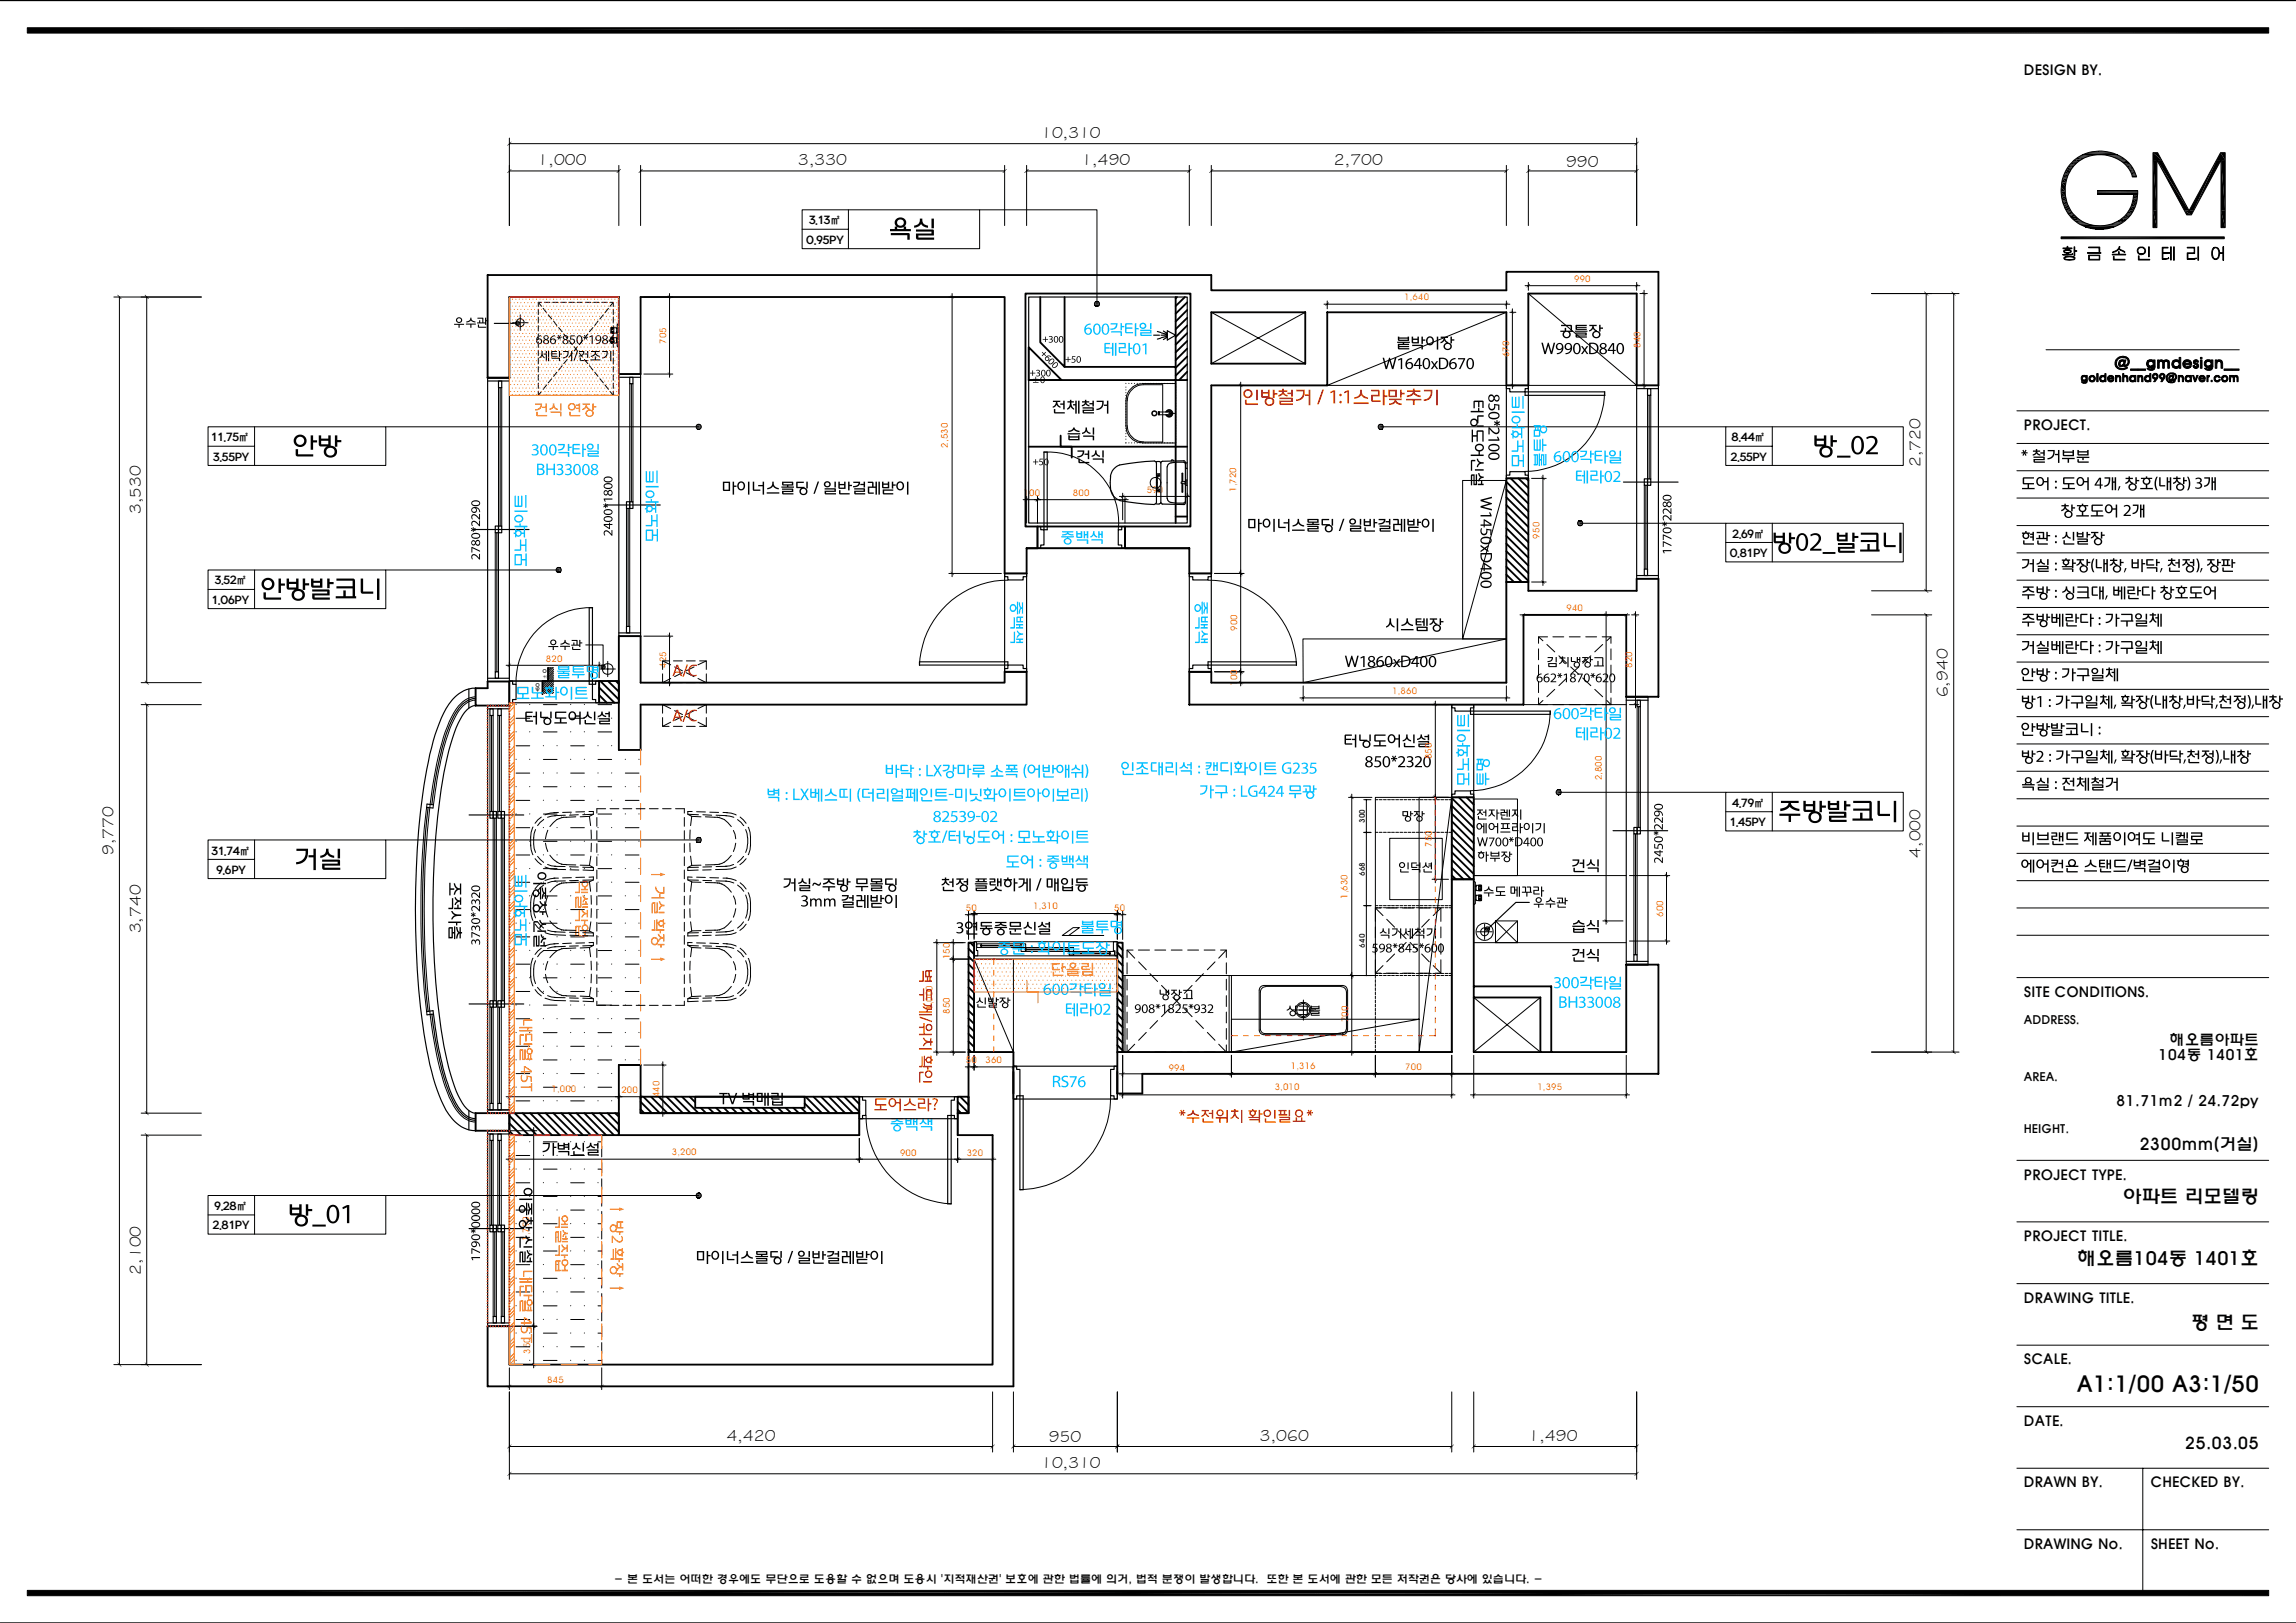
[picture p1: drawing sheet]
<svg xmlns="http://www.w3.org/2000/svg" width="420mm" height="297mm" viewBox="0 0 420 297" stroke-linecap="round" stroke-linejoin="round" font-family="sans-serif">
<defs><g id="words">
<text font-size="4.1" x="379.9" y="254.8">A1:1/00 A3:1/50</text>
<g font-size="3.4">
<text x="388.2" y="220.1">아파트 리모델링</text>
<text x="380" y="231.5">해오름104동 1401호</text>
<text x="400.7" y="243.2">평 면 도</text>
</g>
<g font-size="3">
<text x="190.5" y="25.2">10,310</text>
<text x="98.3" y="30.2">1,000</text>
<text x="146" y="30.2">3,330</text>
<text x="197.8" y="30.2">1,490</text>
<text x="244" y="30.2">2,700</text>
<text x="286.5" y="30.5">990</text>
<text x="351.3" y="85.5" transform="rotate(-90 351.3 85.5)">2,720</text>
<text x="25.8" y="94.1" transform="rotate(-90 25.8 94.1)">3,530</text>
<text x="356.3" y="127.6" transform="rotate(-90 356.3 127.6)">6,940</text>
<text x="20.8" y="156.5" transform="rotate(-90 20.8 156.5)">9,770</text>
<text x="351.3" y="157" transform="rotate(-90 351.3 157)">4,000</text>
<text x="25.8" y="170.8" transform="rotate(-90 25.8 170.8)">3,740</text>
<text x="391.3" y="210.5">2300mm(거실)</text>
<text x="25.8" y="233.3" transform="rotate(-90 25.8 233.3)">2,100</text>
<text x="132.9" y="263.7">4,420</text>
<text x="191.9" y="263.9">950</text>
<text x="230.5" y="263.7">3,060</text>
<text x="279.6" y="263.7">1,490</text>
<text x="190.5" y="268.6">10,310</text>
<text x="399.6" y="265.1">25.03.05</text>
</g>
<g font-size="2.7">
<text x="396.9" y="191.2">해오름아파트</text>
<text x="394.8" y="194">104동 1401호</text>
<text x="387.1" y="202.5">81.71m2 / 24.72py</text>
</g>
<g font-size="2.6">
<text x="370.2" y="13.7">DESIGN BY.</text>
<text x="370.2" y="78.7">PROJECT.</text>
<text x="370.2" y="182.5">SITE CONDITIONS.</text>
<text x="370.2" y="215.9">PROJECT TYPE.</text>
<text x="370.2" y="227.2">PROJECT TITLE.</text>
<text x="370.2" y="238.4">DRAWING TITLE.</text>
<text x="370.2" y="249.7">SCALE.</text>
<text x="370.2" y="260.9">DATE.</text>
<text x="370.2" y="272.2">DRAWN BY.</text>
<text x="393.4" y="272.2">CHECKED BY.</text>
<text x="370.2" y="283.5">DRAWING No.</text>
<text x="393.4" y="283.5">SHEET No.</text>
</g>
<g font-size="2.2">
<text x="370.2" y="187.4">ADDRESS.</text>
<text x="370.2" y="197.7">AREA.</text>
<text x="370.2" y="207.4">HEIGHT.</text>
</g>
<g font-size="2">
<text x="148" y="41.1">3.13㎡</text>
<text x="147.5" y="44.6">0.95PY</text>
<text x="38.6" y="80.7">11.75㎡</text>
<text x="316.7" y="80.7">8.44㎡</text>
<text x="39" y="84.3">3.55PY</text>
<text x="316.6" y="84.3">2.55PY</text>
<text x="316.4" y="101.9">0.81PY</text>
<text x="316.9" y="98.4">2.69㎡</text>
<text x="39.3" y="106.9">3.52㎡</text>
<text x="38.7" y="110.5">1.06PY</text>
<text x="316.9" y="147.6">4.79㎡</text>
<text x="316.4" y="151.2">1.45PY</text>
<text x="38.7" y="156.4">31.74㎡</text>
<text x="39.6" y="159.9">9.6PY</text>
<text x="39.2" y="221.4">9.28㎡</text>
<text x="38.9" y="225">2.81PY</text>
<text x="112.3" y="289.8">- 본 도서는 어떠한 경우에도 무단으로 도용할 수 없으며 도용시 '지적재산권' 보호에 관한 법률에 의거, 법적 분쟁이 발생합니다. 또한 본 도서에 관한 모든 저작권은 당사에 있습니다. -</text>
</g>
<g font-size="1.7" fill="#ff7f00">
<text x="288" y="51.6">990</text>
<text x="256.9" y="54.9">1,640</text>
<text x="121.8" y="62.9" transform="rotate(-90 121.8 62.9)">705</text>
<text x="276.1" y="65.4" transform="rotate(-90 276.1 65.4)">670</text>
<text x="300.1" y="63.7" transform="rotate(-90 300.1 63.7)">840</text>
<text x="173.4" y="81.9" transform="rotate(-90 173.4 81.9)">2,530</text>
<text x="187.2" y="90.8">100</text>
<text x="196.3" y="90.8">800</text>
<text x="209.8" y="90.2">590</text>
<text x="226.1" y="90" transform="rotate(-90 226.1 90)">1,720</text>
<text x="281.6" y="98.6" transform="rotate(-90 281.6 98.6)">950</text>
<text x="286.6" y="111.9">940</text>
<text x="226.3" y="115.4" transform="rotate(-90 226.3 115.4)">900</text>
<text x="99.9" y="121.1">820</text>
<text x="121.8" y="122.2" transform="rotate(-90 121.8 122.2)">425</text>
<text x="226.3" y="125.5" transform="rotate(-90 226.3 125.5)">100</text>
<text x="298.5" y="122.3" transform="rotate(-90 298.5 122.3)">820</text>
<text x="254.7" y="126.9">1,860</text>
<text x="261.9" y="138.9" transform="rotate(-90 261.9 138.9)">850</text>
<text x="293" y="142.8" transform="rotate(-90 293 142.8)">2,800</text>
<text x="261.9" y="154.9" transform="rotate(-90 261.9 154.9)">750</text>
<text x="176.7" y="166.8">50</text>
<text x="189" y="166.4">1,310</text>
<text x="203.8" y="166.8">50</text>
<text x="246.5" y="164.5" transform="rotate(-90 246.5 164.5)">1,630</text>
<text x="304.2" y="167.8" transform="rotate(-90 304.2 167.8)">600</text>
<text x="173.7" y="175.6" transform="rotate(-90 173.7 175.6)">150</text>
<text x="170.6" y="184.8" transform="rotate(-90 170.6 184.8)">1,000</text>
<text x="173.7" y="185.5" transform="rotate(-90 173.7 185.5)">850</text>
<text x="246.6" y="187.1" transform="rotate(-90 246.6 187.1)">700</text>
<text x="176.7" y="194.6">50</text>
<text x="180.3" y="194.6">360</text>
<text x="213.8" y="195.9">994</text>
<text x="236.1" y="195.7">1,316</text>
<text x="257" y="195.9">700</text>
<text x="100.9" y="199.9">1,000</text>
<text x="113.7" y="200.1">200</text>
<text x="120.7" y="200.8" transform="rotate(-90 120.7 200.8)">440</text>
<text x="233.2" y="199.6">3,010</text>
<text x="281.2" y="199.6">1,395</text>
<text x="122.9" y="211.3">3,200</text>
<text x="164.6" y="211.5">900</text>
<text x="176.8" y="211.5">320</text>
<text x="96.8" y="227.1" transform="rotate(-90 96.8 227.1)">1,790</text>
<text x="97" y="247.7" transform="rotate(-90 97 247.7)">350</text>
<text x="100.1" y="253.1">845</text>
</g>
<g font-size="1.4">
<text x="249.7" y="150.6" transform="rotate(-90 249.7 150.6)">300</text>
<text x="249.7" y="160.3" transform="rotate(-90 249.7 160.3)">668</text>
<text x="249.7" y="173.4" transform="rotate(-90 249.7 173.4)">640</text>
</g>
<g font-size=".8">
<text x="100" y="124.2" transform="rotate(-90 100 124.2)">± 0</text>
<text x="98.7" y="126.7" transform="rotate(-90 98.7 126.7)">+50</text>
</g>
</g></defs>
<g fill="#000">
<path d="M5 5.1l410 1h-410zM5 5.1h410v1zM92.8 31.6l.7-.7-.6 .8zM92.8 26.6l.7-.7-.6 .8zM93.5 30.9l-.6 .8zM93.5 25.9l-.6 .8zM112.8 31.6l.7-.7-.6 .8zM113.5 30.9l.1 .1-.7 .7zM117.5 30.9l-.6 .8-.1-.1zM117.5 30.9l.1 .1-.7 .7zM183.4 31.6l.7-.7-.6 .8zM184.1 30.9l-.6 .8z"/>
<path d="M187.4 31.6l.7-.7-.6 .8zM188.1 30.9l.1 .1-.7 .7zM217.2 31.6l.7-.7-.6 .8zM217.9 30.9l.1 .1-.7 .7zM221.9 30.9l-.6 .8-.1-.1zM221.9 30.9l.1 .1-.7 .7zM275.2 31.6l.7-.7-.6 .8zM275.9 30.9l.1 .1-.7 .7zM279.2 31.6l.7-.7-.6 .8zM279.9 30.9l.1 .1-.7 .7zM299 26.6l.7-.7-.7 .8zM299 31.6l.7-.7-.7 .8z"/>
<path d="M299.7 25.9l.1 .1-.8 .7zM299.7 30.9l.1 .1-.8 .7zM377 35.1h.8zM377 35.1l.8 .8h-.7zM377 35.1h.8v.8zM377.1 34.2h.7zM377.1 34.2l.7 .9h-.8zM377.1 34.2h.7v.9zM377.1 35.9l.8 .1h-.8zM377.1 35.9h.7l.1 .1zM377.1 36l.9 .6h-.8zM377.1 36h.8l.1 .6z"/>
<path d="M377.1 33.3l.8 .1zM377.1 33.4l.7 .8h-.7zM377.1 33.4h.8l-.1 .8zM377.2 36.6l.9 .3h-.8zM377.2 36.6h.8l.1 .3zM377.3 36.9l.9 .5h-.8zM377.3 36.9h.8l.1 .5zM377.3 32.7l.6 .6h-.8zM377.3 32.7h.8l-.2 .6zM377.4 32.5l.7 .2h-.8zM377.4 32.5h.8l-.1 .2zM377.4 37.4l1 .3h-.8z"/>
<path d="M377.4 37.4h.8l.2 .3zM377.6 32l.6 .5h-.8zM377.6 32h.7l-.1 .5zM377.6 37.7l.9 .4h-.8zM377.6 37.7h.8l.1 .4zM377.7 31.7l.6 .3h-.7zM377.7 31.7h.8l-.2 .3zM377.7 38.1l1.1 .3h-.9zM377.7 38.1h.8l.3 .3zM377.9 31.3l.6 .4h-.8zM377.9 31.3h.8l-.2 .4zM377.9 38.4l1 .3h-.8z"/>
<path d="M377.9 38.4h.9l.1 .3zM378 30.9l.7 .4h-.8zM378 30.9h.9l-.2 .4zM378.1 38.7l1.2 .5h-1zM378.1 38.7h.8l.4 .5zM378.2 30.6l.7 .3h-.9zM378.2 30.6h.9l-.2 .3zM378.3 39.2l1.1 .1h-.9zM378.3 39.2h1l.1 .1zM378.5 39.3l1.4 .5h-1.1zM378.5 39.3h.9l.5 .5zM378.5 30.3l.6 .3h-.9z"/>
<path d="M378.5 30.3h.9l-.3 .3zM378.7 30.1l.7 .2h-.9zM378.7 30.1h.9l-.2 .2zM378.8 39.8h1.1zM378.9 39.8l1.6 .5h-1.2zM378.9 39.8h1l.6 .5zM379.1 29.7l.5 .4h-.9zM379.1 29.7h1l-.5 .4zM379.1 29.6l1 .1h-1zM379.1 29.6h1.1zM379.1 29.6l.5-.4 .6 .4zM379.6 29.2h1.1l-.5 .4z"/>
<path d="M379.6 29.1l1.1 .1h-1.1zM379.6 29.1h1.3zM379.6 29.1l.4-.3 .9 .3zM380 28.8h1.4l-.5 .3zM380 28.8l.3-.1 1.1 .1zM380.3 28.7h1.7l-.6 .1zM380.3 28.7h1.7zM380.4 28.6h1.7zM380.4 28.6l.4-.2 1.3 .2zM383.2 27.7h1.9zM383.5 27.7h1.6zM383.5 27.7h1.1z"/>
<path d="M383.9 27.6l.7 .1zM383.9 27.6h.5zM386 28.6l1.9 .1zM386.3 28.7l2 .2h-1.5zM386.3 28.7h1.6l.4 .2zM386.8 28.9h1.6zM387 28.9l1.6 .2h-1.2zM387 28.9h1.4l.2 .2zM387.4 29.1l1.5 .2h-1.2zM387.4 29.1h1.2l.3 .2zM387.7 29.3l1.3 .1zM387.9 29.4l1.4 .4h-.9z"/>
<path d="M387.9 29.4h1.1l.3 .4zM387.6 40.4l.6-.4 .5 .4zM388.2 40h1l-.5 .4zM388.2 40h1zM388.3 39.9h1zM388.4 29.8h1zM388.4 29.8l1.3 .3h-.9zM388.4 29.8h1l.3 .3zM388.3 39.9l.4-.4 .6 .4zM388.7 39.5h.9l-.3 .4zM388.8 30.1l1 .2h-.9zM388.8 30.1h.9l.1 .2z"/>
<path d="M388.9 39.3l.7 .2h-.9zM388.9 39.3h.9l-.2 .2zM388.9 30.3l1.1 .3h-.8zM388.9 30.3h.9l.2 .3zM389.1 39l.7 .3h-.9zM389.1 39h.9l-.2 .3zM389.2 30.6l.9 .2h-.8zM389.2 30.6h.8l.1 .2zM389.3 30.8l1 .2h-.8zM389.3 30.8h.8l.2 .2zM389.4 38.6l.6 .4h-.9zM389.4 38.6h.8l-.2 .4z"/>
<path d="M389.5 38.4l.7 .2h-.8zM389.5 38.4h.8l-.1 .2zM389.5 31l.9 .3h-.7zM389.5 31h.8l.1 .3zM389.7 31.3l.8 .2h-.7zM389.7 31.3h.7l.1 .2zM389.8 31.5l.9 .4h-.8zM389.8 31.5h.7l.2 .4zM389.8 37.9l.5 .5h-.8zM389.8 37.9h.8l-.3 .5zM389.8 37.8l.8 .1h-.8zM389.8 37.8l.8 .1z"/>
<path d="M389.9 31.9l.8 .1h-.7zM389.9 31.9h.8v.1zM390 32l.8 .2h-.8zM390 32h.7l.1 .2zM390 32.2l.8 .1zM390 32.3h.8zM390 37.1l.8 .1zM390 37.1h.8zM390 37.2l.6 .6h-.8zM390 37.2h.8l-.2 .6zM390.1 32.3l.7 .1zM390.1 32.4h.7z"/>
<path d="M390.2 36.3l.7 .1h-.7zM390.2 36.3h.7v.1zM390.2 36.4l.6 .7h-.8zM390.2 36.4h.7l-.1 .7zM390.3 35.6h.7zM390.3 35.6l.7 .1zM390.3 35.7l.6 .6h-.7zM390.3 35.7h.7l-.1 .6zM393.8 27.9l1.6 1.4h-1.6zM393.8 27.9h.9l.7 1.4zM393.8 29.3l.7 9.3h-.7zM393.8 29.3h.7v9.3z"/>
<path d="M393.8 38.6l.7 3.1h-.7zM393.8 38.6h.7v3.1zM394.5 29.3l5.9 9.3h-.8zM394.5 29.3h.9l5 9.3zM399.6 38.6l1.3 .7h-.9zM399.6 38.6h1.6l-.3 .7zM405.5 29.3l-4.3 9.3h-.8zM405.5 29.3h.8l-5.1 9.3zM406.2 27.9l.8 1.4h-1.5zM406.2 27.9h.8v1.4zM406.3 29.3l.7 9.3h-.7zM406.3 29.3h.7v9.3z"/>
<path d="M406.3 38.6l.7 3.1h-.7zM406.3 38.6h.7v3.1zM21.5 54l.7 .7h-.1zM21.5 54v-.1l.7 .8zM26.5 54l.7 .7h-.1zM26.5 54v-.1l.7 .8zM94.2 59.2h.5l-.5 .2zM94.2 58.9l.5 .3h-.5zM94.2 59.4l.5-.2-.3 .4zM94.2 58.9l.2-.1 .3 .4zM94.7 59.2v.5l-.3-.1zM94.4 58.8l.3-.1v.5z"/>
<path d="M94.7 59.2l.2 .4-.2 .1zM94.7 58.7l.2 .1-.2 .4zM94.7 59.2l.4 .2-.2 .2zM94.9 58.8l.2 .1-.4 .3zM94.7 59.2h.5l-.1 .2zM94.7 59.2l.4-.3 .1 .3zM122.1 54.1l.7 .5zM122.2 54l.6 .6zM173.9 54.1l.6 .5zM352 53.4l.8 .7zM352 53.4v-.1l.8 .8zM357 53.4l.8 .7z"/>
<path d="M357 53.3l.8 .8-.8-.7zM377.4 45.4l1.6 .1h-1.6zM377.4 45.4h1.6v.1zM377.4 46.6h1.7zM377.4 46.6h1.6zM377.4 46.6l1.4 .1zM377.4 46.7h.9zM377.4 46.7h1.4zM377.4 46.7h.8zM377.5 46h.1zM377.5 46l.2 .1zM377.5 45.8l.2 .1z"/>
<path d="M377.5 45.8h.2zM377.5 45.9l.1 .1zM377.5 45.9h.2zM377.5 46.1h.2zM377.5 47.2l.2 .2zM377.6 45.8h.2zM377.6 46.1h.2zM377.6 46.1l.4 .1zM377.6 47.2h.1zM377.6 47.4h.3zM377.6 45.8h.4zM377.6 47.1l.1 .1h-.1z"/>
<path d="M377.6 47.1h.3zM377.6 47.4l.3 .1zM377.7 45.8h1zM377.7 45.8h.5zM377.7 46.2h.5zM377.7 46.2l.9 .1zM377.7 46.2h1zM377.7 47.1h.2zM377.7 47.5h.5zM377.7 46.3h.9zM377.7 46.3h.7zM377.7 47h.5z"/>
<path d="M377.7 47.5h.8zM377.8 47h.4zM377.8 47h.7zM377.8 47.5h1.5zM377.8 47h1.5zM377.8 47.5l1.2 .1zM377.9 45.7l.8 .1zM377.9 45.7h.6zM378 46.3h.4zM378 46.3h.2zM378.1 46.3h.1zM378.1 46.3l.1 .1z"/>
<path d="M378.1 45.1l.1 .3h-.1zM378.1 45.1h.1v.3zM378.1 46.4h.1zM378.1 46.4l.1 .1h-.1zM378.1 46.4h.1v.1zM378.1 46.5h.1zM378.1 46.5l.1 .1zM378.1 46.6h.1zM378.1 46.6h1zM378.2 45.8h.5zM378.2 46.9l1.1 .1zM378.2 47.6h.8z"/>
<path d="M377.9 45.7h.5zM378.2 46.6h.9zM378.3 46.6h.8zM378.4 45.8h.4zM378.2 46.2h.5zM378.4 46.2h.3zM378.5 46.2h.3zM378.2 46.9h.8zM378.5 47h.8zM378.6 45.8l.2 .1zM378.6 46.1l.2 .1zM378.6 46.6h.5z"/>
<path d="M378.7 45.9h.1zM378.7 45.9l.1 .1zM378.7 46l.1 .1zM378.7 46h.2zM378.6 46.1h.2zM378.7 46.1h.1zM378.8 46h.1zM378.9 46.5l.2 .1zM378.9 47l.5 .1zM378.5 47.5h.8zM378.9 47.5h.4zM378.9 46.5h.2z"/>
<path d="M379 46.5h.1zM379.2 47.1h.3zM379.2 47.5h.2zM379.3 47.1l.2 .1zM379.3 47.4h.2zM379.3 40.3h1.4zM379.4 45.2l.1 .7h-.1zM379.4 45.2h.1v.7zM379.4 45.9l.5 .1zM379.4 46l.1 .8h-.1zM379.4 46h.1v.8zM379.4 47.2h.2z"/>
<path d="M379.4 47.4h.1zM379.4 47.2l.1 .2h-.1zM379.4 47.2h.2l-.1 .2zM379.4 40.3l1.7 .3h-1.3zM379.4 40.3h1.3l.4 .3zM379.8 40.6l1.8 .3h-1.5zM379.8 40.6h1.3l.5 .3zM380.1 40.9h1.7zM382.1 46.8l.1 .7h-.1zM382.1 46.8h.1v.7zM383.2 41.9h1.6zM383.2 41.9h1.8z"/>
<path d="M383.3 41.9h1.5zM384 45.3l.1 .8h-.1zM384 45.3h.1v.8zM384 46.8l.1 .7zM385.7 41.1h1.9zM385.7 41.1l.6-.1 1.3 .1zM386.3 41h1.6l-.3 .1zM386.5 46.1h.4zM386.5 46.1h.2zM386.6 46.9l.1 .6h-.1zM386.6 46.9h.1v.6zM386.3 41l.3-.1 1.3 .1z"/>
<path d="M386.6 40.9h1.5l-.2 .1zM386.7 46h.4zM386.8 46h.3zM386.6 40.9l.4-.2 1.1 .2zM387 40.7h1.3l-.2 .2zM386.8 46l.4-.2-.1 .2zM387.2 45.8h.1l-.2 .2zM387.2 45.8h.1zM387.2 45.8h.2zM387.3 45.7l.1 .1h-.2zM387.3 45.7h.2zM387.4 45.6h.4z"/>
<path d="M387.4 45.6h.2zM387.5 45.5h.1zM387.5 45.5l.3 .1h-.4zM387.5 45.5l.3 .1zM387.5 46.1l.1 .4h-.1zM387.5 46.1h.1v.4zM387.6 45.6l.3 .1zM387 40.7l.6-.3 .7 .3zM387.6 40.4h1.1l-.4 .3zM387.6 40.4h1.1zM387.6 45.1h.2zM387.6 45.1l.2 .1z"/>
<path d="M387.6 45.2h.2zM387.6 45.2v.3h-.1zM387.6 45.2h.2l-.2 .3zM387.7 45.7h.3zM387.8 45.7l.4 .1zM387.9 45.8h.4zM388 45.8l.5 .2zM388.3 46l.4 .1zM388.5 46.1h.2zM388.5 46.1l.2 .1zM390.9 45.8l.2 .2h-.2zM390.9 45.8h.2v.2z"/>
<path d="M390.9 46l.2 .1zM391 45.7l.1 .1zM391 46.1l.2 .1zM391 45.6v.1zM391 45.6h.2l-.1 .1zM391 46.2l.2 .1zM391.1 45.5l.1 .1zM391.1 46.3l.2 .1zM391.2 46.4l.3 .1h-.3zM391.2 46.4l.3 .1zM391.2 46.8l.1 .7h-.1zM391.2 46.8h.1v.7z"/>
<path d="M391.2 45.3l.2 .1zM391.2 45.3h.3zM391.1 45.5l.1-.1zM391.2 45.4h.2l-.2 .1zM391.2 46.5h.6zM391.3 45.3h.3zM391.3 46.5h.8zM391.3 46.5l.6 .1zM391.3 45.3h.8zM391.5 45.2l.6 .1zM391.5 46.6h.4zM391.6 45.3h.5z"/>
<path d="M391.5 45.2h.4zM391.8 46.5h.3zM391.8 46.5h.4zM391.9 45.3l.4 .1zM391.9 46.4l.3 .1zM391.9 46.4h.3zM392 46.4h.2zM392.1 45.4l.2 .1zM392.1 45.5l.3 .1zM392.1 45.5h.2l.1 .1zM392.2 46.3h.1zM392.2 46.3h.2z"/>
<path d="M392 46.4l.2-.1v.1zM392.2 46.3h.1l-.1 .1zM392.3 45.6l.1 .1zM392.3 45.7l.1 .1zM392.3 46.1l.1 .2h-.2zM392.3 46.1h.1v.2zM392.3 45.8l.2 .2h-.2zM392.3 45.8l.2 .2zM392.3 46l.1 .1zM392.3 46h.2zM393 45.2l.1 1.8h-.1zM393 45.2h.1v1.8z"/>
<path d="M395.5 45.3h1.1zM395.5 45.3l1.1 .1zM395.5 45.4h1.1zM395.5 45.4h.1zM395.5 45.4l.1 .2h-.1zM395.5 45.4h.1v.2zM395.5 45.6l.1 .1zM395.5 45.7l.1 .3h-.1zM395.5 45.7h.1v.3zM395.5 46h.1zM395.5 46l.1 .2h-.1zM395.5 46h.1v.2z"/>
<path d="M395.5 46.2l.1 .1zM395.5 46.3h.1zM395.5 46.3h1zM395.5 46.3l1 .1zM395.5 46.4h1zM395.5 46.4h.1zM395.5 46.4h.2zM395.5 46.4l.1 .3h-.1zM395.5 46.4h.1v.3zM395.5 46.7h.1zM395.5 46.7l.1 .3h-.1zM395.5 46.7h.1v.3z"/>
<path d="M395.5 47h.1zM395.5 47l.1 .2h-.1zM395.5 47h.1v.2zM395.5 47.2l.1 .1zM395.5 47.3h.1zM395.5 47.3l1 .1zM395.5 47.3h1.2zM395.5 47.4l.7 .1zM395.5 47.4h1zM395.5 47.5h.7zM395.5 47.5h.4zM395.6 45.3h1z"/>
<path d="M395.9 47.3h.8zM396.1 47.3h.6zM396.3 47.3h.4zM396.6 46.2l.6 .2h-.6zM396.6 46.2h.6v.2zM396.6 47.2l.1 .1zM397 45.2l.2 1h-.2zM397 45.2h.2v1zM397 46.4l.2 1.2h-.2zM397 46.4h.2v1.2zM400.1 45.3h1.3zM400.1 45.3l1.3 .1z"/>
<path d="M400.1 46.3h1.3zM400.1 46.3l1.3 .1zM400.1 46.4h1.3zM400.1 46.4h.1zM400.1 46.4l.1 .1zM400.1 46.5l.1 .4h-.1zM400.1 46.5h.1v.4zM400.1 46.9l.1 .3h-.1zM400.1 46.9h.1v.3zM400.1 47.2l.1 .1zM400.1 47.3h.1zM400.1 47.3l1.4 .1z"/>
<path d="M400.1 47.3h1.6zM400.1 47.4h1.3zM400.1 47.4h1.4zM400.1 47.4l1 .1zM401.1 47.3h.6zM401.2 47.3h.5zM401.4 45.4v.1zM401.4 45.5v.3zM401.4 45.8v.3zM401.4 46.1v.1zM401.4 46.2v.1zM401.4 47.3h.3z"/>
<path d="M401.6 47.3h.1zM401.6 47.3l.1-.1zM404.6 46.3l.1 .2h-.1zM404.6 46.3h.1v.2zM404.6 46.5l.1 .2h-.1zM404.6 46.5l.1 .2zM404.6 46.7l.2 .2zM404.6 46.7h.1l.1 .2zM404.6 45.9l.1 .2zM404.6 45.9h.1v.2zM404.6 46.1l.1 .2h-.1zM404.6 46.1l.1 .2z"/>
<path d="M404.7 46.9l.1 .1h-.1zM404.7 46.9l.1 .1zM404.7 47l.2 .2zM404.7 47h.1l.1 .2zM404.7 45.6l.1 .1zM404.7 45.6h.2zM404.7 45.7v.2h-.1zM404.7 45.7h.1l-.1 .2zM404.8 47.2l.2 .1zM404.8 45.5l.1 .1h-.2zM404.8 45.5h.2l-.1 .1zM404.8 47.3h.3z"/>
<path d="M404.9 45.4l.1 .1h-.2zM404.9 45.4h.2zM404.9 45.4h.3zM404.9 47.3l.5 .1zM405 45.3l.2 .1zM405 45.3h.2zM405 47.4h.6zM405 47.4l.5 .1zM405 45.3h.6zM405.1 45.3h.4zM405.1 47.5h.4zM405.2 45.3h.3z"/>
<path d="M405.2 47.5h.3zM405.2 45.3l.5 .1zM405.2 45.3h.2zM405.4 47.3l.2 .1zM405.4 47.3h.3zM405.5 45.4h.2zM405.5 45.4l.3 .1zM405.6 47.2h.2zM405.6 45.5l.2 .1zM405.7 47.2h.1zM405.7 45.6l.2 .2zM405.8 47v.2h-.1z"/>
<path d="M405.8 47h.1l-.1 .2zM405.8 45.8l.2 .1zM405.8 45.9l.2 .3zM405.8 45.9h.2v.3zM405.8 46.9l.1 .1h-.1zM405.8 46.9h.1v.1zM405.8 46.3l.9 .1zM405.8 46.4h.2zM405.8 46.4l.2 .1h-.2zM405.8 46.4h.2v.1zM405.8 46.5l.2 .2h-.2zM405.8 46.5h.2v.2z"/>
<path d="M405.8 46.7l.1 .2h-.1zM405.8 46.7h.2l-.1 .2zM405.9 46.2l.1 .1h-.2zM405.9 46.2l.1 .1zM406.6 46.4h.1zM406.6 45.2h.1zM406.6 45.2l.1 .1zM406.6 45.3h.1zM406.6 45.3l.1 .1zM406.6 45.4l.1 .1zM406.6 45.5l.1 .2h-.1zM406.6 45.5h.1v.2z"/>
<path d="M406.6 45.7h.1zM406.6 45.7l.1 .4h-.1zM406.6 45.7h.1v.4zM406.6 46.1l.1 .1zM406.6 46.2l.1 .1zM406.6 46.4l.1 .1zM406.6 46.5l.1 .2h-.1zM406.6 46.5h.1v.2zM406.6 46.7h.1zM406.6 46.7l.1 .5h-.1zM406.6 46.7h.1v.5zM406.6 47.2h.1z"/>
<path d="M406.6 47.2l.1 .2h-.1zM406.6 47.2h.1v.2zM406.6 47.4l.1 .1zM406.6 47.5h.1zM406.6 47.5l.1 .1zM406.6 47.6h.1zM122.1 68.2l.7 .5zM127.3 77.9l1 .1zM127.3 78h1zM127.3 78l1 .1zM127.3 78.1h1zM127.3 78.1l1 .1z"/>
<path d="M127.3 78.2h1zM127.3 78.2l1 .1zM127.3 78.3h1zM127.3 77.9h1zM127.4 77.9h.9zM127.4 78.3l.8 .1zM127.4 78.3h.9zM127.4 77.8l.8 .1zM127.4 78.4h.8zM127.5 77.8h.7zM127.5 78.4l.6 .1zM127.5 78.4h.7z"/>
<path d="M127.5 77.7l.7 .1zM127.5 78.5h.6zM127.6 77.7h.5zM127.6 78.5h.5zM127.6 78.5l.4 .1zM127.6 77.6l.5 .1zM127.6 78.6h.4zM127.6 77.6h.4zM127.7 77.6h.3zM127.7 78.6h.2zM127.7 78.6h.3zM127.8 77.6h.1z"/>
<path d="M127.8 78.6h.1zM226.6 70.3l.7 .5-.1 .1zM226.6 70.3l.1-.1 .6 .6zM252.1 78l1 .1zM252.1 78.1h1zM252.1 78.1l1 .1zM252.1 78.2h.9zM252.1 78.2h1zM252.1 77.9l.9 .1zM252.1 78h1zM252.1 78.2l.9 .1zM252.1 78.3h.9z"/>
<path d="M252.1 77.9h.9zM252.1 78.3l.9 .1zM252.1 78.4h.8zM252.1 78.4h.9zM252.2 77.8l.8 .1zM252.2 78.4h.7zM252.2 77.7l.7 .1zM252.2 77.8h.7zM252.2 78.4l.7 .1zM252.2 78.5h.7zM252.3 77.7h.6zM252.3 78.5h.5z"/>
<path d="M252.3 78.5h.6zM252.3 78.5l.5 .1zM252.3 77.7h.5zM252.3 77.6l.5 .1zM252.3 78.6h.4zM252.3 78.6h.5zM252.3 77.6h.5zM252.4 77.6h.4zM252.4 78.6h.3zM252.4 77.6h.3zM252.4 78.6h.2zM252.5 77.6h.2z"/>
<path d="M252.5 78.6h.1zM252.5 77.6h.1zM188 91.1l-.5 .7zM190 91.1l-.5 .7-.1-.1zM190 91.1l.1 .1-.6 .6zM205.4 91.7l.6-.6-.5 .7zM206 91.1l.1 .1-.6 .6zM205 91.1l.7-.6-.6 .7zM205.7 90.5l-.6 .7zM217.4 90.5l-.5 .7-.1-.1zM217.4 90.5l.1 .1-.6 .6zM288.5 95.7l1.1 .1z"/>
<path d="M288.5 95.8h1.1zM288.6 95.5l.9 .1zM288.6 95.6h1zM288.6 95.6l1 .1h-1.1zM288.6 95.6l1 .1zM288.6 95.8l.9 .1zM288.6 95.8h1zM288.6 95.9h.9zM288.6 95.9l.9 .1zM288.6 95.5h.9zM288.6 96h.9zM288.6 96l.8 .1z"/>
<path d="M288.7 95.4l.8 .1zM288.7 96.1h.7zM288.7 95.4h.7zM288.7 96.1h.6zM288.8 95.3l.6 .1zM288.8 96.1l.5 .1zM288.8 96.1h.5zM288.8 95.3h.5zM288.8 96.2h.5zM288.8 96.2h.4zM288.9 95.3h.4zM288.9 96.2h.3z"/>
<path d="M289 95.3h.2zM288.9 95.3h.3zM289 96.2h.1zM289 96.2h.2zM289 95.3h.1zM101.7 104.2l1 .1zM101.7 104.3h1zM101.7 104.3l1 .1zM101.7 104.4h1zM101.7 104.1l1 .1zM101.7 104.2h1zM101.7 104.4l1 .1z"/>
<path d="M101.7 104.5l1 .1zM101.8 104.1h.9zM101.7 104.1h1zM101.8 104.6h.8zM101.8 104.6h.9zM101.8 104l.8 .1zM101.9 103.9l.7 .1zM101.8 104h.8zM101.9 104h.7zM101.9 104.6l.6 .1zM101.9 104.6h.7zM101.9 104.7h.6z"/>
<path d="M101.9 103.9h.6zM101.9 104.7h.5zM101.9 104.7l.5 .1zM102 103.8l.4 .1zM102 104.8h.4zM102 103.8h.4zM102 104.8h.3zM102.1 103.8h.3zM102.1 104.8h.2zM102.1 103.8h.2zM102.2 103.8h.1zM102.2 104.8h.1z"/>
<path d="M122.1 116.2l.7 .5zM122.2 116.1l.6 .6zM173.9 104.6l.6 .7zM173.9 104.6l.6 .6zM226.6 104.6l.7 .6-.1 .1zM226.6 104.6l.7 .6zM278.9 112.2l-.5 .7zM297.7 112.2l-.5 .7zM297.7 112.2l.1 .1-.6 .6zM352 107.8l.8 .7zM352 107.8v-.1l.8 .8zM352 112.2l.8 .7z"/>
<path d="M352 112.2v-.1l.8 .8zM26.5 124.6l.7 .6-.1 .1zM26.5 124.5l.7 .7-.7-.6zM26.5 128.6l.7 .6-.1 .1zM26.5 128.5l.7 .7-.7-.6zM109.8 122h.5l-.4 .3zM109.9 121.8l.4 .2h-.5zM109.9 122.3l.4-.3-.2 .5zM109.9 121.8l.2-.2 .2 .4zM110.3 122v.6l-.2-.1zM110.1 121.6h.2v.4zM110.3 122l.3 .5-.3 .1z"/>
<path d="M110.3 121.6h.3l-.3 .4zM110.3 122l.4 .3-.1 .2zM110.6 121.6l.1 .2-.4 .2zM110.3 122h.5l-.1 .3zM110.3 122l.4-.2 .1 .2zM122.1 124.7l.6 .6zM122.2 124.6l.6 .6zM226.6 122.6l.7 .6-.1 .1zM226.6 122.6l.7 .6zM226.6 124.7l.7 .5-.1 .1zM226.6 124.7l.1-.1 .6 .6zM127.3 153.5l1 .1z"/>
<path d="M127.3 153.6h1zM127.3 153.6l1 .1zM127.3 153.7h1zM127.3 153.7l1 .1zM127.3 153.8h1zM127.3 153.8l1 .1zM127.3 153.9h1zM127.3 153.9l1 .1zM127.4 153.5h.9zM127.4 154h.8zM127.4 154h.9zM127.4 153.4l.8 .1z"/>
<path d="M127.4 154l.8 .1zM127.4 154.1h.8zM127.5 153.4h.7zM127.5 154.1h.6zM127.5 154.1h.7zM127.5 153.3l.7 .1zM127.5 153.3h.6zM127.6 153.3h.5zM127.6 154.1l.5 .1zM127.6 154.1h.5zM127.6 154.2h.4zM127.6 154.2h.5z"/>
<path d="M127.6 153.3h.4zM127.7 153.2l.3 .1zM127.7 154.2h.2zM127.7 154.2h.3zM127.7 153.2h.3zM127.7 153.2h.2zM127.8 153.2h.1zM127.8 154.2h.1zM284.6 144.9h1zM284.6 144.9l1 .1zM284.6 145h1zM284.6 145l1 .1z"/>
<path d="M284.6 145.1h1zM284.6 144.8h1zM284.6 144.8l1 .1zM284.6 145.1l1 .1zM284.6 145.2h.9zM284.6 145.2h1zM284.7 144.7l.8 .1zM284.7 145.2l.8 .1zM284.7 145.2h.8zM284.7 144.7h.8zM284.7 145.3h.8zM284.7 145.3l.7 .1z"/>
<path d="M284.8 144.6l.7 .1zM284.8 145.4h.6zM284.8 144.6h.6zM284.9 144.6h.5zM284.9 145.4l.4 .1zM284.9 145.4h.5zM284.9 144.5l.5 .1zM284.9 145.5h.4zM284.9 144.5h.4zM284.9 145.5h.3zM285 144.5h.3zM285 145.5h.2z"/>
<path d="M285 144.5h.2zM271.6 170h.5l-.4 .3zM271.7 169.8l.4 .2h-.5zM271.7 170.3l.4-.3-.2 .4zM271.7 169.8l.2-.3 .2 .5zM272.1 170v.5l-.2-.1zM271.9 169.5h.2v.5zM272.1 170l.2 .4-.2 .1zM272.1 169.5h.2l-.2 .5zM272.1 170l.4 .3-.2 .1zM272.3 169.5l.2 .3-.4 .2zM272.1 170h.5l-.1 .3z"/>
<path d="M272.1 170l.4-.2 .1 .2zM120.9 194.6l.7 .6zM352 192.2l.8 .6-.1 .1zM352 192.2l.8 .6zM357 192.2l.8 .6-.1 .1zM357 192.2l.8 .6zM26.5 203.4l.7 .6zM26.5 203.4v-.1l.7 .7zM26.5 207.4l.7 .6-.1 .1zM26.5 207.4l.7 .6zM92.8 212.4l.7-.6zM93.5 211.8l-.6 .6z"/>
<path d="M97.3 206.7l.7 .5-.1 .1zM97.3 206.7l.1-.1 .6 .6zM120.9 203.5l.7 .5zM120.9 203.5l.1-.1 .6 .6zM157.4 211.8l-.6 .6zM157.4 211.8h.1l-.6 .6zM174.8 212.4l.6-.6zM175.4 211.8h.1l-.6 .6zM181.2 212.4l.7-.6zM181.9 211.8l-.6 .6zM205 200.7l.7-.7zM205.7 200l-.6 .7z"/>
<path d="M265.9 200l-.7 .7zM265.9 200l-.6 .7zM21.5 249.4l.7 .6-.1 .1zM21.5 249.4l.7 .6zM26.5 249.4l.7 .6-.1 .1zM26.5 249.4l.7 .6zM97.3 242.4l.7 .6zM97.3 249.4l.7 .6-.1 .1zM97.3 249.4l.7 .6zM92.8 265l.7-.7-.6 .8zM93.5 269.3l-.7 .7zM93.5 264.3l-.6 .8z"/>
<path d="M93.5 269.3l-.6 .8zM181.2 265l.7-.7-.6 .8zM181.9 264.3l-.6 .8zM185.7 264.3l-.6 .8-.1-.1zM185.7 264.3l.1 .1-.7 .7zM204 265l.7-.7-.7 .8zM204.7 264.3l.1 .1-.8 .7zM265.2 265l.7-.7-.6 .8zM265.9 264.3l-.6 .8zM269.2 265l.7-.7-.7 .8zM269.9 264.3l.1 .1-.8 .7zM299.7 269.3l-.7 .7z"/>
<path d="M299 265l.7-.7-.7 .8zM299.7 269.3l.1 .1-.8 .7zM299.7 264.3l.1 .1-.8 .7zM5 291l410 1h-410zM5 291h410v1z"/>
</g>
<path d="M0 .1h419.9M381 28.2h6.2M381 41.4h6.2M0 297h419.9" fill="none" stroke="#000" stroke-width=".25"/>
<g fill="none" stroke="#000" stroke-width=".18">
<path d="M5 5.1h410v1h-410zM93.2 25.3v16M93.2 31.3h20M93.2 26.3h206.2M113.2 30.3v11M117.2 31.3h66.6M117.2 30.3v11M183.8 30.3v11M187.8 31.3h29.8M187.8 30.3v11M217.6 30.3v11M221.6 31.3h53.9"/>
<path d="M221.6 30.3v11M275.5 30.3v11M279.6 31.3h19.8M279.6 30.3v11M299.4 25.3v16M379.3 29.4a7.5 7.5 0 0 1 10.8 1.4l.7 1.5-.7 .1a6.4 6.4 0 0 0-8.1-3.8 6.4 6.4 0 0 0-4 8 6.3 6.3 0 0 0 5.5 4.8 6.3 6.3 0 0 0 6.3-3.6l.4-1.4 .1-.8h-6.6v-.7h7.3a6.5 6.5 0 0 1-6.8 7.1 7 7 0 0 1-7.1-8.7 7.1 7.1 0 0 1 2.2-3.9zM380.8 28.4h2.9M380.8 28.5h2.1M381 28.3h6.3M381 28.3h6.2M381.7 28h4.8M381.8 27.9h4.5"/>
<path d="M382.4 27.8h3.5M382.7 27.7h2.8M383.7 34.9h7.3M383.7 35h7.3M383.7 35.1h7.3M383.7 35.2h7.3M383.7 35.3h7.3M383.7 35.4h7.3M383.7 35.5h7.3M383.7 35.6h7.3M384.4 28.3h3M385.1 28.4h2.5"/>
<path d="M385.7 28.5h2.1M393.8 27.9h.9l5.7 10.7 5.8-10.7h.8v13.8h-.7v-12.4l-5.4 10h-.9l-5.5-10v12.4h-.7zM20.8 54.4h16M21.8 54.4v195.3M26.8 54.4v70.5M93.8 59.1h2.8M95.2 57.6v2.9M111.8 59.9v1.1h.1M111.8 60h.1M112 60l-.1-.1 .1 .4M112.1 59.9v.4zM112.2 60h.1"/>
<path d="M112.3 60v1M112.3 60h.4M113.1 59.3l-.2 .1v4l.2 .1M113.1 59.3h.1M117.8 54.4h5.3M122.5 53.7v15.3M173.6 54.4h9.6M174.2 53.7v51.8M221.6 57.2l17.2 9.3M238.8 57.2l-17.2 9.3M275.5 57.2l-32.7 13.3h32.7M342.3 53.7h16.1"/>
<path d="M352.3 53.7v54.4M357.4 53.7v138.8M377 43.3h29.9v.4h-29.9zM377.4 45.4h.7v-.3h.1v.3h.8v.1h-1.6zM377.6 45.8a.82 .82 0 0 1 1.3 .2l-.3 .3h-.4v.3l.9-.1v.1l-1.7 .1v-.1h.7v-.3l-.5-.1-.1-.2zM377.6 47.1a2.36 2.36 0 0 1 2 .1v.1a1.89 1.89 0 0 1-2.1 0zM377.7 47.2a1.81 1.81 0 0 1 1.7 0v.1a1.98 1.98 0 0 1-1.7-.1zM377.7 45.9l.7-.1 .4 .2a.77 .77 0 0 1-1.2 0zM379.4 45.2h.1v.7h.4l-.4 .1v.8h-.1zM380.6 41.2h2.6M380.8 41.3h2.6M380.9 41.3h6.4"/>
<path d="M381.6 41.6h5M381.8 46.2h2.5v.2h-2.5zM381.8 46.3h2.5M382.1 45.2h2v.9h-.1v-.8h-1.9zM382.1 46.7h2v.9h-2zM382.1 45.3h2M382.1 46.7h2M382.1 47.5h2M382.2 46.8h1.8v.7h-1.8zM382.4 41.8h3.5M382.4 41.8h3.3M384.9 41.3h2.5"/>
<path d="M385.1 41.2h2.3M386.4 46.5h1.1v-.4h.1v.4h1.2v.2h-2.4zM386.4 46.6h2.4M386.5 46.1a1.3 1.3 0 0 0 1.2-1l.1 .1-.2 .3 1.1 .6-.1 .1-1-.6-.2 .2a.76 .76 0 0 1-.9 .3zM386.6 46.9h.1v.6h2v.1h-2.1zM386.6 47.5h2.1M391.2 46.8h.1v.7h1.9v.1h-2zM391.2 47.5h2M393 45.2h.1v1.8h-.1zM395.5 45.3h1.1v.1h-1v.9h.9v.1h-.9v.9l1.1-.1v.1l-1.2 .2zM397 45.2h.2v2.4h-.2v-1.2h-.4v-.2h.4zM397.6 45.2h.1v2.4h-.1z"/>
<path d="M397.7 45.2v2.4M400.1 45.3h1.3v1.1h-1.2v.9l1.5-.1v.1l-1.6 .2v-1.2h1.3v-.9h-1.3zM402 45.2h.2v2.4h-.2zM402.1 45.2v2.4M404.8 45.5a.76 .76 0 0 1 .9-.1 .76 .76 0 0 1 .3 .9l.6-.1v-1h.1v2.4h-.1v-1.2h-.6v.1a.78 .78 0 0 1-.2 .8 .78 .78 0 0 1-.9 .1 1.75 1.75 0 0 1-.1-1.9zM404.9 45.6a.55 .55 0 0 1 .6-.2 .55 .55 0 0 1 .3 .6 1.22 1.22 0 0 1-.4 1.4 .68 .68 0 0 1-.7-.9zM38.1 78.1h32.5v7.1h-32.5zM46.6 78.1v7.1M70.6 78.1h57.2M91.2 71v25.3M91.8 71v25.3M111.8 61.8v.9"/>
<path d="M111.8 60v.9M111.8 61.8h.1M111.8 62.1h.1M111.8 62.5h.1M111.8 61.8v1h.1M111.8 60.3h.1M111.8 60.7h.1M112 61.8h-.1l.1 .3M112 62.5l-.1 .3h.1M112 60.7l-.1 .3h.1M112.1 61.8v.3zM112.1 62.5v.3z"/>
<path d="M112.1 60.7v.3zM112.2 62.8h.1M112.2 61.8h.1M112.2 62.1h.1M112.2 62.5h.1M112.2 61h.1M112.2 60.3h.1M112.2 60.7h.1M112.3 61.8v1h.4M112.3 61.8h.4M112.3 61h.4M112.7 60.9h.1"/>
<path d="M112.7 61.8h.1M112.7 62.7h.1M112.8 61.9h.1M112.8 60.8h.1M112.8 60.2h.1M112.8 62.6h.1M112.8 60v.9M112.8 61.8v.9M113.1 63.5h.1M115.2 70.2v21.6M115.8 70.2v21.6M117.8 68.5h5.3"/>
<path d="M206 70.1v.1M206 73.2v4.9M206 70.8v.1M206 71.3v.1M206 71.8v.1M206 72.3v.1M206 72.9h.1M206 78.4h.1M206 78.8v.1M206 79.3v.1M206 79.8v.1M206 78.1a3 3 0 0 0 3 2.9"/>
<path d="M206.2 73.4v4.5M206.2 73.4a3 3 0 0 1 3-3h3.5v10.5h-3.5M206.2 77.9a3 3 0 0 0 3 3M206.5 70.1v.1M207 70.1v.1M207.5 70.1v.1M208 70.1v.1M208.5 70.1v.1M209 70.2h6.1M209 70.2a3 3 0 0 0-3 3M209 70.1v.1M209.5 70.1v.1"/>
<path d="M210 70.1v.1M210.5 70.1v.1M211 70.1v.1M211.5 70.1v.1M211.9 75.4h.1v.5h-.1zM212 75.4v.5M212 70.1v.1M212 75.4h1.9M212 75.9h1.9M212.5 70.1v.1M213 70.1v.1M213.2 75.4a.68 .68 0 0 1 1.1-.3 .68 .68 0 0 1 0 1.1 .68 .68 0 0 1-1.1-.3"/>
<path d="M213.3 75.4a.6 .6 0 0 1 .9-.2 .6 .6 0 0 1 0 .9 .6 .6 0 0 1-.9-.2M213.4 75.4a.48 .48 0 0 1 .8-.1 .48 .48 0 0 1 0 .7 .48 .48 0 0 1-.8-.1M213.5 70.1v.1M213.6 75.4a.35 .35 0 0 1 .5 0 .35 .35 0 0 1 0 .5 .35 .35 0 0 1-.5 0M213.8 75.6h1.3M213.9 75.4l.2 .2-.2 .3M214 70.1v.1M214.5 70.1v.1M215.1 70.1v11h-6.1M222.2 70.5h5.3M226.9 69.9v53.6M252.6 78.1h63.1"/>
<path d="M293.5 71.7a14.6 14.6 0 0 1-14.6 14.6M301.4 72.3v15.3M302 72.3v15.3M315.7 78.1h32.4v7.1h-32.4zM324.2 78.1v7.1M368.9 75.2h46.1M374.3 64h35.3M38.1 81.7h8.5M90.6 97.5v25.4M91.2 97.5v25.4M114.6 93v21.6M115.2 93v21.6"/>
<path d="M187.2 91.4h2.6M187.8 90.8v4.9M189.2 91.4h17.2M189.8 90.8v4.9M191 82.8a12.9 12.9 0 0 1 13.6 14.1M204.8 90.8h13M205.4 90.3v4.8M205.8 90.8v4.9M206 81v.1M206 80.3v.1M206.5 81v.1M207 81v.1"/>
<path d="M207.5 81v.1M208 81v.1M208.5 81v.1M209 81v.1M209.5 81v.1M210 81v.1M210.5 81v.1M211 81v.1M211.5 86.7h.6M211.5 87.2h.5M211.5 89.5h.5M211.5 87.4h.2"/>
<path d="M211.5 90h.5M211.5 89.2h.2M211.5 81v.1M211.7 87.3v2M211.8 87.2v.2M211.8 89.3v.2M212 81v.1M212 89.5l.1 .1M212.1 87.1h-.1M212.1 89.9l-.1 .1M212.1 86.7v.4M212.1 89.6v.3"/>
<path d="M212.5 81v.1M213 81v.1M213.5 81v.1M214 81v.1M214.2 84.2v.2M214.3 84.2h.1M214.3 84.2h.2M214.5 81v.1M214.5 84.2h.1M214.6 84.2v.2M216.1 88.2l.6-.1v.5l-.6-.2zM216.2 86.6v1.6"/>
<path d="M216.2 88.5v1.5M216.2 86.6h.1M216.2 90h.1M216.4 86.6v1.6M216.4 88.5v1.5M216.7 88.6h.3M216.7 88.1h.3M216.9 88.2v.3M217.2 90.3v4.8M217.2 87.8h-.2v1h.2M275.5 87.9l-8 29v-29h8v29h-8M289.1 95.8h26.6"/>
<path d="M300.8 88.8v15.3M301.4 88.8v15.3M315.7 95.8h32.4v7h-32.4zM315.7 81.7h8.5M315.7 99.3h8.5M324.2 95.8v7M368.9 81.2h46.1M368.9 86.1h46.1M368.9 91.1h46.1M368.9 96.2h46.1M38.1 104.3h32.5v7.1h-32.5zM38.1 107.9h8.5"/>
<path d="M46.6 104.3v7.1M70.6 104.3h31.6M107.1 118h3.2v4M108.4 111.2a13.6 13.6 0 0 0-14 14M117.8 116.4h5.3M122.5 115.8v9.7M173.6 104.9h9.6M184.4 106.2a16.2 16.2 0 0 0-16.2 15.6M221 106.2a16.2 16.2 0 0 1 16.2 15.6M222.2 104.9h5.3M238.3 116.9h37.2v8h-37.1zM275.5 116.9l-37.1 8"/>
<path d="M278 112.5h20.1M342.3 108.1h11.1M342.3 112.5h11.1M352.3 112.5v80M368.9 101.2h46.1M368.9 106.2h46.1M368.9 111.2h46.1M368.9 116.2h46.1M25.8 124.9h11M25.8 128.9h11M26.8 128.9v74.8M87 127.5a4.4 4.4 0 0 0-3.6 2.3 28.6 28.6 0 0 0-3.5 9.9 156.2 156.2 0 0 0-.8 49.2 45.4 45.4 0 0 0 3.5 12.7 5.7 5.7 0 0 0 4 3.7h.4"/>
<path d="M87 128.1a4.5 4.5 0 0 0-3.6 3 40.2 40.2 0 0 0-3.6 12.6l-.6 4.2M89.6 130.9v17.6M90.2 130.9v17.6M91.1 130.9v17.6M91.7 130.9v17.6M93.2 124.6h20M94.4 128.9h.1M94.4 133.9h.1M94.4 138.9v.1M94.4 131.4h2.5M94.4 136.5h2.5M96.9 128.9h.1"/>
<path d="M96.9 133.9h.1M96.9 138.9v.1M99.4 128.9h2.5M99.4 131.4h.1M99.4 136.4v.1M99.4 133.9h2.5M99.4 139h2.5M99.4 124.6l-.2 .2M99.8 124.6l-.6 .6M100.1 124.6l-.9 .9M100.2 122.2h1.1M100.4 122.2l-.2 .2"/>
<path d="M100.8 122.2l-.6 .6M101.1 122.2l-.9 .9M101.3 123.9l-2.1 2M101.3 124.2l-2.1 2M101.3 124.6l-2.1 2M101.3 124.9l-2.1 2M101.3 125.3l-1.7 1.6M101.3 125.6l-1.4 1.3M101.3 126l-1 .9M101.3 126.3l-.6 .6M101.3 126.7l-.3 .2M101.3 122.5l-1.1 .9"/>
<path d="M101.3 122.8l-1.1 1M101.3 123.1l-1.1 1.1M101.3 123.5l-1.1 1M101.9 131.4h.1M101.9 136.4v.1M104.4 128.9h.1M104.4 133.9h.1M104.4 138.9v.1M104.4 131.4h2.5M104.4 136.5h2.5M106.9 128.9h.1M106.9 133.9h.1"/>
<path d="M106.9 138.9v.1M109.4 128.9h2.5M109.4 131.4h.1M109.4 136.4v.1M109.4 133.9h2.5M109.4 139h2.5M109.8 122.4h2.8M111.2 121v2.8M111.9 131.4h.1M111.9 136.4v.1M114.4 138.9v.1M116.9 138.9v.1"/>
<path d="M117.8 124.9h5.3M222.2 124.9h5.3M222.2 122.9h5.3M226.9 122.9v2.6M278.7 128.9h18.8M283.5 130.1a14.6 14.6 0 0 1-14.5 14.6M299.5 129.3v22.1M300.1 129.3v22.1M368.9 121.2h46.1M368.9 126.2h46.1M368.9 131.1h46.1M368.9 136.1h46.1"/>
<path d="M38.1 153.7h32.5v7.1h-32.5zM38.1 157.3h8.5M46.6 153.7v7.1M70.6 153.7h57.2M78.1 147.2a169.5 169.5 0 0 0 0 38.5M90.2 149.7v33.4M90.8 149.7v33.4M91.7 149.7v33.4M92.3 149.7v33.4M94.4 143.9v.1M94.4 148.9v.1M94.4 153.9v.1"/>
<path d="M94.4 158.9v.1M94.4 141.5h2.5M94.4 146.5h2.5M94.4 151.5h2.5M94.4 156.5h2.5M96.9 143.9v.1M96.9 148.9v.1M96.9 153.9v.1M96.9 158.9v.1M99.4 141.4v.1M99.4 146.4v.1M99.4 151.4v.1"/>
<path d="M99.4 156.4v.1M99.4 144h2.5M99.4 149h2.5M99.4 154h2.5M99.4 159h2.5M101.9 141.4v.1M101.9 146.4v.1M101.9 151.4v.1M101.9 156.4v.1M104.4 143.9v.1M104.4 148.9v.1M104.4 153.9v.1"/>
<path d="M104.4 158.9v.1M104.4 141.5h2.5M104.4 146.5h2.5M104.4 151.5h2.5M104.4 156.5h2.5M106.9 143.9v.1M106.9 148.9v.1M106.9 153.9v.1M106.9 158.9v.1M109.4 141.4v.1M109.4 146.4v.1M109.4 151.4v.1"/>
<path d="M109.4 156.4v.1M109.4 144h2.5M109.4 149h2.5M109.4 154h2.5M109.4 159h2.5M111.9 141.4v.1M111.9 146.4v.1M111.9 151.4v.1M111.9 156.4v.1M114.4 143.9v.1M114.4 148.9v.1M114.4 153.9v.1"/>
<path d="M114.4 158.9v.1M114.4 141.5h2.5M114.4 146.5h2.5M114.4 151.5h2.5M114.4 156.5h2.5M116.9 143.9v.1M116.9 148.9v.1M116.9 153.9v.1M116.9 158.9v.1M251.6 152.3h.5M251.6 146.3h.5M252.3 152.3h.5"/>
<path d="M252.3 146.3h.5M253.1 152.3h.5M253.1 146.3h.5M253.8 152.3h.5M253.8 146.3h.5M254.2 153.4h9.6v11.2h-9.6zM254.6 152.3h.5M254.6 146.3h.5M255.3 152.3h.5M255.3 146.3h.5M256.1 152.3h.5M256.1 146.3h.5"/>
<path d="M256.8 152.3h.5M256.8 146.3h.5M257.6 152.3h.5M257.6 146.3h.5M258.3 152.3h.5M258.3 146.3h.5M259.1 152.3h.5M259.1 146.3h.5M259.8 152.3h.5M259.8 146.3h.5M260.6 152.3h.5M260.6 146.3h.5"/>
<path d="M261.3 152.3h.5M261.3 146.3h.5M262.1 152.3h.5M262.1 146.3h.5M262.8 152.3h.5M262.8 146.3h.5M263.6 152.3h.5M263.6 146.3h.5M264.3 152.3h.5M264.3 146.3h.5M265 152.3h.6M265 146.3h.6"/>
<path d="M285.1 145h30.6M298.9 152.6v22.1M299.5 152.6v22.1M315.7 145h32.4v7.1h-32.4zM315.7 148.5h8.5M324.2 145v7.1M368.9 141.1h46.1M368.9 146.2h46.1M368.9 151.2h46.1M368.9 156.2h46.1M94.4 163.9v.1M94.4 168.9v.1"/>
<path d="M94.4 161.5h2.5M94.4 166.5h2.5M94.4 171.5h2.5M94.4 173.9h.1M94.4 178.9h.1M94.4 176.4h2.5M96.9 163.9v.1M96.9 168.9v.1M96.9 173.9h.1M96.9 178.9h.1M99.4 164h2.5M99.4 161.4v.1"/>
<path d="M99.4 166.4v.1M99.4 171.4v.1M99.4 169h2.5M99.4 176.4h.1M99.4 173.9h2.5M99.4 178.9h2.5M101.9 161.4v.1M101.9 166.4v.1M101.9 171.4v.1M101.9 176.4h.1M104.4 163.9v.1M104.4 168.9v.1"/>
<path d="M104.4 161.5h2.5M104.4 166.5h2.5M104.4 171.5h2.5M104.4 173.9h.1M104.4 178.9h.1M104.4 176.4h2.5M106.9 163.9v.1M106.9 168.9v.1M106.9 173.9h.1M106.9 178.9h.1M109.4 164h2.5M109.4 161.4v.1"/>
<path d="M109.4 166.4v.1M109.4 171.4v.1M109.4 169h2.5M109.4 176.4h.1M109.4 173.9h2.5M109.4 178.9h2.5M111.9 161.4v.1M111.9 166.4v.1M111.9 171.4v.1M111.9 176.4h.1M114.4 163.9v.1M114.4 168.9v.1"/>
<path d="M114.4 161.5h2.5M114.4 166.5h2.5M114.4 173.9h.1M114.4 178.9h.1M114.4 171.5h2.5M114.4 176.4h2.5M116.9 163.9v.1M116.9 168.9v.1M116.9 173.9h.1M116.9 178.9h.1M205.4 178.5h.4v14h-.4zM224.8 178.5h.5v14h-.5z"/>
<path d="M251.6 178.5h-46.2v14h60.2v-14M251.6 178.5v-32.6h14v32.6M251.6 178.5v.5M251.6 165.7h.5M251.6 178.5h.5M251.6 179.3v.5M251.6 178.1h.5M251.6 166.1h.5M252.3 165.7h.5M252.3 178.5h.5M252.3 178.1h.5M252.3 166.1h.5"/>
<path d="M253.1 165.7h.5M253.1 178.5h.5M253.1 178.1h.5M253.1 166.1h.5M253.8 165.7h.5M253.8 178.5h.5M253.8 178.1h.5M253.8 166.1h.5M254.6 165.7h.5M254.6 178.5h.5M254.6 178.1h.5M254.6 166.1h.5"/>
<path d="M255.3 165.7h.5M255.3 178.5h.5M255.3 178.1h.5M255.3 166.1h.5M256.1 165.7h.5M256.1 178.5h.5M256.1 178.1h.5M256.1 166.1h.5M256.8 165.7h.5M256.8 178.5h.5M256.8 178.1h.5M256.8 166.1h.5"/>
<path d="M257.6 165.7h.5M257.6 178.5h.5M257.6 178.1h.5M257.6 166.1h.5M258.3 165.7h.5M258.3 178.5h.5M258.3 178.1h.5M258.3 166.1h.5M259.1 165.7h.5M259.1 178.5h.5M259.1 178.1h.5M259.1 166.1h.5"/>
<path d="M259.8 165.7h.5M259.8 178.5h.5M259.8 178.1h.5M259.8 166.1h.5M260.6 165.7h.5M260.6 178.5h.5M260.6 178.1h.5M260.6 166.1h.5M261.3 165.7h.5M261.3 178.5h.5M261.3 178.1h.5M261.3 166.1h.5"/>
<path d="M262.1 165.7h.5M262.1 178.5h.5M262.1 178.1h.5M262.1 166.1h.5M262.8 165.7h.5M262.8 178.5h.5M262.8 178.1h.5M262.8 166.1h.5M263.6 165.7h.5M263.6 178.5h.5M263.6 178.1h.5M263.6 166.1h.5"/>
<path d="M264.3 165.7h.5M264.3 178.5h.5M264.3 178.1h.5M264.3 166.1h.5M265 178.1h.6M265 166.1h.6M265 165.7h.6M265 178.5h.6M269.6 161.3h.1M269.6 165.5h.1M269.6 172.5h27.9M269.7 161.3l.1 .2"/>
<path d="M269.8 165.3l-.1 .2M269.9 161.5v3.8M269.9 162.9h.1M269.9 164h.1M269.9 164.6h.1M269.9 162.2h.1M270 162.1v.8M270 163.9v.9M270 163.8h.5M270 162.1l.5-.1v1M270 162.9h.1M270 163.8v.1"/>
<path d="M270 164.7v.1M270 163h.5M270 164.8h.5M270.2 170.5h2.8M270.5 162h.1M270.5 163h.1M270.5 162.7h.1M270.5 162.3h.1M270.5 163.8h.1M270.5 164.5h.1M270.5 164.1h.1M270.5 164.8h.1"/>
<path d="M270.5 163.8v1M270.7 162.7l-.1 .3h.1M270.7 162h-.1l.1 .3M270.7 163.8h-.1l.1 .3M270.7 164.5l-.1 .3h.1M270.7 162.7l.1 .3zM270.7 162l.1 .3zM270.7 163.8l.1 .3zM270.7 164.5l.1 .3zM270.8 163h.1M270.8 162.7h.1M270.8 162.3h.1"/>
<path d="M270.8 162h.1M270.8 163.8h.1M270.8 164.5h.1M270.8 164.1h.1M270.8 164.8h.1M270.9 162v1M270.9 163.8v1M270.9 163h.1M270.9 162h.1M270.9 163.8h.1M270.9 164.8h.1M271 162.1v.8"/>
<path d="M271 163.9v.9M271.6 169.1v2.8M273.6 168.5l4 4v-4h-4v4h4M277.6 168.5l-4 4M368.9 178.9h46.1M368.9 161.2h46.1M368.9 166.2h46.1M368.9 171.2h46.1M89.6 184.3v17.6M90.2 184.3v17.6M91.1 184.3v17.6M91.7 184.3v17.6"/>
<path d="M94.4 183.9h.1M94.4 188.9v.1M94.4 193.9v.1M94.4 198.9v.1M94.4 181.4h2.5M94.4 186.4h2.5M94.4 191.5h2.5M94.4 196.5h2.5M96.9 183.9h.1M96.9 188.9v.1M96.9 193.9v.1M96.9 198.9v.1"/>
<path d="M99.4 181.4h.1M99.4 186.4h.1M99.4 191.4v.1M99.4 196.4v.1M99.4 183.9h2.5M99.4 189h2.5M99.4 194h2.5M99.4 199h2.5M101.9 181.4h.1M101.9 186.4h.1M101.9 191.4v.1M101.9 196.4v.1"/>
<path d="M104.4 183.9h.1M104.4 188.9v.1M104.4 193.9v.1M104.4 198.9v.1M104.4 181.4h2.5M104.4 186.4h2.5M104.4 191.5h2.5M104.4 196.5h2.5M106.9 183.9h.1M106.9 188.9v.1M106.9 193.9v.1M106.9 198.9v.1"/>
<path d="M109.4 181.4h.1M109.4 186.4h.1M109.4 191.4v.1M109.4 196.4v.1M109.4 183.9h2.5M109.4 189h2.5M109.4 194h2.5M109.4 199h2.5M111.9 181.4h.1M111.9 186.4h.1M111.9 191.4v.1M111.9 196.4v.1"/>
<path d="M114.4 183.9h.1M114.4 188.9v.1M114.4 193.9v.1M114.4 181.4h2.5M114.4 186.4h2.5M114.4 191.5h2.5M116.9 183.9h.1M116.9 188.9v.1M116.9 193.9v.1M117.8 194.9h4M121.2 194.3v10M205.4 193.1v7.9"/>
<path d="M230.6 180.6l.6-.3h14.4l.4 .2 .5 .7v7.3l-.2 .4-.3 .3-.4 .2h-14.4l-.4-.2-.3-.3-.2-.4v-7.3zM231.6 180.6a1.01 1.01 0 0 0-1.1 1v6.7l.4 .7 .5 .1h13.9M231.6 180.5h13.7M236.6 184.8h3.7M238.4 183v3.7M245.3 180.6a1.01 1.01 0 0 1 1 1v6.7M246.3 188.3l-.3 .6-.6 .2M251.6 180v.5M251.6 180.8v.5M251.6 181.5v.5M251.6 182.3v.5M251.6 183v.5"/>
<path d="M251.6 183.8v.5M251.6 184.5v.5M251.6 185.3v.5M251.6 186v.5M251.6 186.8v.5M251.6 187.5v.5M251.6 188.3v.5M251.6 189v.5M251.6 189.8v.5M251.6 190.5v.5M251.6 191.3v.5M251.6 192v.5"/>
<path d="M265.6 193.1v7.9M269.6 182.5l12.2 10M281.8 182.5l-12.2 10M342.3 192.5h16.1M25.8 207.7h11M25.8 203.7h11M26.8 207.7v42M38.1 218.8h32.5v7h-32.5zM46.6 218.8v7M70.6 218.8h57.2M89.6 208.7v15.5M89.8 206.9h8.4"/>
<path d="M90.2 208.7v15.5M91.1 208.7v15.5M91.7 208.7v15.5M92.6 212.1h89.6M93.2 208.3v4.4M94.4 208.9v.1M94.4 213.9v.1M94.4 218.9h.1M94.4 201.5h2.5M94.4 211.5h2.5M94.4 216.5h2.5M96.9 208.9v.1"/>
<path d="M96.9 213.9v.1M96.9 218.9h.1M97.6 206.3v44M99.4 201.4v.1M99.4 211.4v.1M99.4 216.4v.1M99.4 209h2.5M99.4 214h2.5M99.4 218.9h2.5M101.9 201.4v.1M101.9 211.4v.1M101.9 216.4v.1"/>
<path d="M104.4 208.9v.1M104.4 213.9v.1M104.4 218.9h.1M104.4 201.5h2.5M104.4 211.5h2.5M104.4 216.5h2.5M106.9 208.9v.1M106.9 213.9v.1M106.9 218.9h.1M109.4 201.4v.1M109.4 211.4v.1M109.4 216.4v.1"/>
<path d="M109.4 209h.7M109.4 214h.7M109.4 218.9h.7M110.1 207.7v1M110.1 209.7v2M110.1 212.7v2M110.1 215.7v2M110.1 218.7v2M111.9 201.4v.1M117.8 203.7h4M157.2 208.3v4.4M175.2 208.3v4.4"/>
<path d="M181.6 208.3v4.4M203.2 200.5a16.9 16.9 0 0 1-16.6 17.2M204.8 200.4h61.3M368.9 212.3h46.1M38.1 222.3h8.5M90.2 225.4v15.5M90.8 225.4v15.5M91.7 225.4v15.5M92.3 225.4v15.5M94.4 228.9h.1M94.4 233.9h.1M94.4 238.9v.1"/>
<path d="M94.4 231.4h2.5M94.4 236.4h2.5M94.4 223.9h.1M94.4 221.4h2.5M94.4 226.4h2.5M96.9 228.9h.1M96.9 233.9h.1M96.9 238.9v.1M96.9 223.9h.1M99.4 231.4h.1M99.4 236.4h.1M99.4 228.9h2.5"/>
<path d="M99.4 233.9h2.5M99.4 239h2.5M99.4 221.4h.1M99.4 226.4h.1M99.4 223.9h2.5M101.9 226.4h.1M101.9 231.4h.1M101.9 236.4h.1M101.9 221.4h.1M104.4 228.9h.1M104.4 233.9h.1M104.4 238.9v.1"/>
<path d="M104.4 226.4h2.5M104.4 231.4h2.5M104.4 236.4h2.5M104.4 223.9h.1M104.4 221.4h2.5M106.9 228.9h.1M106.9 233.9h.1M106.9 238.9v.1M106.9 223.9h.1M109.4 226.4h.1M109.4 231.4h.1M109.4 236.4h.1"/>
<path d="M109.4 228.9h.7M109.4 233.9h.7M109.4 239h.7M109.4 221.4h.1M109.4 223.9h.7M110.1 221.7v2M110.1 224.7v2M110.1 227.7v2M110.1 230.7v2M110.1 233.7v2M110.1 236.7v2M110.1 239.7v2"/>
<path d="M368.9 223.6h46.1M368.9 234.9h46.1M20.8 249.7h16M89.8 242.7h8.4M93.2 254.7v16M93.8 249.7h4.4M94.4 243.9v.1M94.4 248.9v.1M94.4 241.5h2.5M94.4 246.5h2.5M96.9 243.9v.1M96.9 248.9v.1"/>
<path d="M99.4 241.4v.1M99.4 246.4v.1M99.4 244h2.5M99.4 249h2.5M101.9 241.4v.1M101.9 246.4v.1M104.4 243.9v.1M104.4 248.9v.1M104.4 241.5h2.5M104.4 246.5h2.5M106.9 243.9v.1M106.9 248.9v.1"/>
<path d="M109.4 241.4v.1M109.4 246.4v.1M109.4 244h.7M109.4 249h.7M110.1 242.7v2M110.1 245.7v2M110.1 248.7v1M181.6 254.7v11M185.4 254.7v11M204.4 254.7v11M265.6 254.7v11M269.6 254.7v11"/>
<path d="M299.4 254.7v16M368.9 246.2h46.1M368.9 257.4h46.1M93.2 264.7h88.4M93.2 269.7h206.2M185.4 264.7h80.2M269.6 264.7h29.8M368.9 268.7h46.1M368.9 280h46.1M392 268.7v22.3M5 291h410v1h-410z"/>
<circle cx="95.2" cy="59.1" r=".73"/>
<circle cx="391.7" cy="45.9" r=".74"/>
<circle cx="391.7" cy="45.9" r=".63"/>
<circle cx="127.8" cy="78.1" r=".47"/>
<circle cx="211.2" cy="75.6" r=".47"/>
<circle cx="211.2" cy="75.6" r=".39"/>
<circle cx="252.6" cy="78.1" r=".47"/>
<circle cx="211.4" cy="88.4" r=".98"/>
<circle cx="211.8" cy="87" r=".12"/>
<circle cx="211.8" cy="89.7" r=".12"/>
<circle cx="289" cy="95.8" r=".47"/>
<circle cx="102.2" cy="104.3" r=".47"/>
<circle cx="111.2" cy="122.4" r=".98"/>
<circle cx="127.8" cy="153.7" r=".47"/>
<circle cx="285.1" cy="145" r=".47"/>
<circle cx="271.6" cy="170.5" r=".73"/>
<circle cx="271.6" cy="170.5" r="1.57"/>
<circle cx="238.4" cy="184.8" r="1.41"/>
<circle cx="238.4" cy="184.8" r="1.18"/>
</g>
<g fill="#000" stroke="#000" stroke-width=".18">
<path d="M380.8 69.6l.8 .1-.4 .1z" fill-rule="evenodd"/>
<path d="M380.7 69l.6-.1a.34 .34 0 0 0-.4 .4 .34 .34 0 0 0 .4 .3h.5v.3l-.5 .1 .3-.1v-.3h-.8l-.1-.2z" fill-rule="evenodd"/>
<path d="M380.7 69.9l1 .1-.2 .1h-.4z" fill-rule="evenodd"/>
<path d="M380.9 68.8l.4-.1 .3 .1z" fill-rule="evenodd"/>
<path d="M380.8 68.8h.8v-.1h.2v.9h-.5a.32 .32 0 0 0 .3-.4 .32 .32 0 0 0-.3-.3z" fill-rule="evenodd"/>
<path d="M382.2 69l.4-.1a.4 .4 0 0 0-.2 .4 .4 .4 0 0 0 .3 .4l-.5-.1z" fill-rule="evenodd"/>
<path d="M382.4 68.8l.3-.1a.58 .58 0 0 1 .5 .8 .58 .58 0 0 1-.9 .2h.4a.38 .38 0 0 0 .4-.4 .38 .38 0 0 0-.4-.4h-.5z" fill-rule="evenodd"/>
<path d="M383.5 68.4h.3v1.5h-.3z" fill-rule="evenodd"/>
<path d="M384.1 69l.5-.1a.38 .38 0 0 0-.3 .4 .38 .38 0 0 0 .3 .4h-.4l-.2-.3z" fill-rule="evenodd"/>
<path d="M384.2 69.7h.8l-.2 .2z" fill-rule="evenodd"/>
<path d="M384.3 68.8l.1-.1 .6 .1z" fill-rule="evenodd"/>
<path d="M384.2 68.9l.8-.1v-.4h.2v1.5h-.2v-.2h-.8h.4a.38 .38 0 0 0 .4-.4 .38 .38 0 0 0-.4-.4z" fill-rule="evenodd"/>
<path d="M385.6 68.9h.5l-.6 .3z" fill-rule="evenodd"/>
<path d="M385.7 68.8l.6-.1 .3 .2 .1 .5h-1l.2 .2 .6 .1v.1l-.3 .1-.5-.1-.2-.6h1l-.3-.3h-.5z" fill-rule="evenodd"/>
<path d="M386.1 69.7l.6-.2-.1 .2z" fill-rule="evenodd"/>
<path d="M387 68.7l.9 .2-.7 .1v.9h-.2z" fill-rule="evenodd"/>
<path d="M387.2 68.8l.1-.1 .5 .1z" fill-rule="evenodd"/>
<path d="M387.8 66h.4a.47 .47 0 0 0-.3 .4 .47 .47 0 0 0 .1 .5h1.2h-.8a.51 .51 0 0 1-.8 0 .51 .51 0 0 1 0-.7z" fill-rule="evenodd"/>
<path d="M387.5 68.9h.4v1h-.2v-.8z" fill-rule="evenodd"/>
<path d="M387.8 66l.6-.2 .2 .2z" fill-rule="evenodd"/>
<path d="M387.2 65.7l.4-.4 .6-.1 .9 .2-1.3 .1-.6 .6-.1 .6 .2 .4 .5 .3h.4h-.8l-.4-.4-.1-.7z" fill-rule="evenodd"/>
<path d="M388.3 68.4h.2v.4l.7 .1-.7 .1v.9h-.2z" fill-rule="evenodd"/>
<path d="M388.5 68.8l.4-.1 .2 .1z" fill-rule="evenodd"/>
<path d="M387.8 66h.8v-.1h.3l-.3 .8 .2 .1h-.6l.2-.2 .1-.4-.2-.2z" fill-rule="evenodd"/>
<path d="M387.4 67.4h1.1l.5-.2 .2 .2-.7 .2h-.8z" fill-rule="evenodd"/>
<path d="M388.3 65.4h.8l.4 .6v.5l-.3 .4h-1.2l.8-.1a.75 .75 0 0 0 .4-.9 .75 .75 0 0 0-.9-.5z" fill-rule="evenodd"/>
<path d="M388.7 68.9h.5l.1 1h-.3v-.9z" fill-rule="evenodd"/>
<path d="M388.4 66.9h.8a.53 .53 0 0 1-.8 0z" fill-rule="evenodd"/>
<path d="M389.6 69l.5-.1a.38 .38 0 0 0-.3 .3 .38 .38 0 0 0 0 .4l.3 .1-.5-.1z" fill-rule="evenodd"/>
<path d="M389.7 69.7h.8l-.3 .2z" fill-rule="evenodd"/>
<path d="M389.7 68.8l.2-.1 .6 .1z" fill-rule="evenodd"/>
<path d="M389.7 68.8h.8v-.1h.2v1.2h-.2v-.2h-.8h.4a.38 .38 0 0 0 .4-.4 .38 .38 0 0 0-.4-.4h-.5z" fill-rule="evenodd"/>
<path d="M389.7 67.5h1.4v.3h-1.4z" fill-rule="evenodd"/>
<path d="M391 68.7l.9 .2-.6 .1-.1 .9h-.2z" fill-rule="evenodd"/>
<path d="M391.2 68.8l.5-.1 .2 .1z" fill-rule="evenodd"/>
<path d="M391.5 68.9l.5 .1v.9h-.2v-.9z" fill-rule="evenodd"/>
<path d="M392.3 69l.6-.1a.38 .38 0 0 0-.4 .4 .38 .38 0 0 0 .4 .4h-.5l-.1-.3z" fill-rule="evenodd"/>
<path d="M392.4 69.7h.8l-.2 .2z" fill-rule="evenodd"/>
<path d="M391.1 67.5h1.4v.3h-1.4z" fill-rule="evenodd"/>
<path d="M392.8 66.1h.6a.45 .45 0 0 0-.4 .5 .45 .45 0 0 0 .4 .4h.8l-.1 .5h-.7l.4-.1 .1-.3h-1a.71 .71 0 0 1-.1-1z" fill-rule="evenodd"/>
<path d="M392.9 67.1h1h-.1a.72 .72 0 0 1-.9 0z" fill-rule="evenodd"/>
<path d="M392.5 68.8l.1-.1 .6 .1z" fill-rule="evenodd"/>
<path d="M392.7 67.4l1.4 .1a.89 .89 0 0 1-1.4-.1z" fill-rule="evenodd"/>
<path d="M392.9 66l.7-.2 .3 .2h-1z" fill-rule="evenodd"/>
<path d="M392.4 68.9l.8-.1v-.4h.2v1.5h-.2v-.2h-.8h.5a.38 .38 0 0 0 .3-.4 .38 .38 0 0 0-.3-.4z" fill-rule="evenodd"/>
<path d="M392.8 66.1l1.4-.2v1.1h-.8a.45 .45 0 0 0 .5-.4 .45 .45 0 0 0-.5-.5z" fill-rule="evenodd"/>
<path d="M393.9 68.5l.5-.2 .3 .2h-.4a.32 .32 0 0 0-.4 .4 .32 .32 0 0 0 .4 .3h-.5l-.1-.5z" fill-rule="evenodd"/>
<path d="M394.3 68.5h.4l.1 .5-.6 .9h-.2l.3-.5-.5-.2h.5a.32 .32 0 0 0 .2-.3 .32 .32 0 0 0-.2-.4z" fill-rule="evenodd"/>
<path d="M394.7 65.9h.2v.1l1.8 .1h-1.6l-.1 .3v1h-.3z" fill-rule="evenodd"/>
<path d="M395.3 66.1h.9l-.3 .2v1.1h-.3v-1z" fill-rule="evenodd"/>
<path d="M394.9 66a.52 .52 0 0 1 .8 0z" fill-rule="evenodd"/>
<path d="M395.1 68.5l.5-.2 .3 .2h-.4a.32 .32 0 0 0-.3 .4 .32 .32 0 0 0 .3 .3h-.4l-.1-.5z" fill-rule="evenodd"/>
<path d="M395.5 68.5h.4l.2 .4-.6 1h-.2l.3-.5-.5-.2h.4a.3 .3 0 0 0 .3-.2 .3 .3 0 0 0 0-.3z" fill-rule="evenodd"/>
<path d="M395.9 66a.58 .58 0 0 1 .8 .1h-.9z" fill-rule="evenodd"/>
<path d="M395.3 66.1h1.4l.1 1.3h-.3v-1.1l-.1-.1z" fill-rule="evenodd"/>
<path d="M396.8 68.9l.4-.1-.2 .2a.29 .29 0 0 0 .1 .5h.8l-.7 .1a.41 .41 0 0 1-.5-.2 .41 .41 0 0 1 .1-.5z" fill-rule="evenodd"/>
<path d="M396.9 68.8l.4-.1 .2 .1z" fill-rule="evenodd"/>
<path d="M396.5 68.5l.5-.3 .8 .2-.9 .1-.4 .3v.8l.2 .2 .5 .1h-.6l-.3-.4-.1-.5z" fill-rule="evenodd"/>
<path d="M397.5 66.1h.6a.51 .51 0 0 0-.5 .5 .51 .51 0 0 0 .5 .5h-.7l-.1-.5z" fill-rule="evenodd"/>
<path d="M397.5 67.2h1.1l-.1 .1a.71 .71 0 0 1-1-.1z" fill-rule="evenodd"/>
<path d="M396.9 68.8l.8-.1-.2 .6 .1 .2h-.4l.2-.5-.2-.2z" fill-rule="evenodd"/>
<path d="M396.6 69.9l1.3-.1-.5 .3z" fill-rule="evenodd"/>
<path d="M397.3 68.4h.5l.3 .3v.4l-.2 .4h-.8h.6l.2-.3a.55 .55 0 0 0 0-.6 .55 .55 0 0 0-.6-.2z" fill-rule="evenodd"/>
<path d="M397.3 69.5h.6l-.2 .1z" fill-rule="evenodd"/>
<path d="M397.6 66l.6-.2 .4 .2h-1.1z" fill-rule="evenodd"/>
<path d="M398.4 68.7l.9 .2-.6 .1v.9h-.3z" fill-rule="evenodd"/>
<path d="M397.5 66.1l1.1-.1v-.6h.3v2h-.3v-.2h-1.1l.6-.1a.51 .51 0 0 0 .5-.5 .51 .51 0 0 0-.5-.5z" fill-rule="evenodd"/>
<path d="M398.7 68.8l.4-.1 .2 .1z" fill-rule="evenodd"/>
<path d="M398.9 68.9l.5 .1v.9h-.2v-.7z" fill-rule="evenodd"/>
<path d="M399.4 66.2l.7-.1-.3 .1-.2 .3h-.3z" fill-rule="evenodd"/>
<path d="M399.8 69.7h.8l-.2 .2z" fill-rule="evenodd"/>
<path d="M399.8 68.9h.5a.38 .38 0 0 0-.4 .4 .38 .38 0 0 0 .4 .4h-.5l-.1-.3z" fill-rule="evenodd"/>
<path d="M399.5 66.1l.4-.3 .7 .2 .3 .3v.5h-1.3l.3 .3h.8a.83 .83 0 0 1-.9 .2 .83 .83 0 0 1-.5-.8h1.3l-.3-.4z" fill-rule="evenodd"/>
<path d="M399.9 68.8l.2-.1 .5 .1z" fill-rule="evenodd"/>
<path d="M400.1 67.1l.8-.2-.2 .2z" fill-rule="evenodd"/>
<path d="M399.9 68.8h.7v-.1h.3v1.2h-.3v-.2h-.8h.5a.39 .39 0 0 0 .3-.4 .39 .39 0 0 0-.3-.4h-.5z" fill-rule="evenodd"/>
<path d="M401.3 66.1h.4l-.2 .2 .2 .2a.49 .49 0 0 1 .5 .6 .49 .49 0 0 1-.7 .3l-.3-.3h.6a.35 .35 0 0 0 0-.3 .35 .35 0 0 0-.4-.2l-.2-.2z" fill-rule="evenodd"/>
<path d="M401.1 68.7h.2l.3 .8-.2 .4z" fill-rule="evenodd"/>
<path d="M401.2 66.9h.2l.3 .2h-.5z" fill-rule="evenodd"/>
<path d="M401.3 66a.44 .44 0 0 1 .5-.2 .44 .44 0 0 1 .3 .5h-.2l-.2-.2h-.4z" fill-rule="evenodd"/>
<path d="M401.8 68.7h.3l-.5 1.2h-.2z" fill-rule="evenodd"/>
<path d="M402.3 68.9h.5l-.5 .3z" fill-rule="evenodd"/>
<path d="M402.5 65.9h.3v1.5h-.3z" fill-rule="evenodd"/>
<path d="M402.5 65.4h.3v.3h-.3z" fill-rule="evenodd"/>
<path d="M402.4 68.8l.6-.1 .3 .2 .1 .5h-.9l.2 .3h.6l-.2 .1-.4 .1-.4-.2v-.5h.8l-.2-.3h-.6z" fill-rule="evenodd"/>
<path d="M402.8 69.7l.6-.2-.1 .2z" fill-rule="evenodd"/>
<path d="M403.4 66.1h.6a.45 .45 0 0 0-.5 .5 .45 .45 0 0 0 .5 .4h.8l-.1 .5h-.7l.3-.1 .2-.3h-1.1l-.1-.1-.1-.7z" fill-rule="evenodd"/>
<path d="M403.4 67.1h1.1h-.1a.72 .72 0 0 1-1 0z" fill-rule="evenodd"/>
<path d="M403.3 67.4l1.3 .1a.89 .89 0 0 1-1.3-.1z" fill-rule="evenodd"/>
<path d="M403.7 68.7l.5 .2-.3 .2v.8h-.2z" fill-rule="evenodd"/>
<path d="M403.6 65.9l.6-.1 .3 .2h-1.1z" fill-rule="evenodd"/>
<path d="M403.9 68.7h.3v.2l-.3-.1z" fill-rule="evenodd"/>
<path d="M404.5 69.6h.2v.3h-.2z" fill-rule="evenodd"/>
<path d="M403.4 66.1l1.4-.2v1.1h-.8a.45 .45 0 0 0 .5-.4 .45 .45 0 0 0-.5-.5z" fill-rule="evenodd"/>
<path d="M405 69l.6-.1a.38 .38 0 0 0-.4 .4 .38 .38 0 0 0 .4 .4l-.5-.1z" fill-rule="evenodd"/>
<path d="M405.2 65.9l1.2 .2-.8 .2-.1 1.1h-.3z" fill-rule="evenodd"/>
<path d="M405.2 68.8l.6-.1 .3 .4h-.2l-.2-.2h-.6z" fill-rule="evenodd"/>
<path d="M405.5 66a.62 .62 0 0 1 .9 0z" fill-rule="evenodd"/>
<path d="M405.1 69.7h.5l.3-.2h.2v.1a.58 .58 0 0 1-1 .1z" fill-rule="evenodd"/>
<path d="M405.9 66.1l.6 .1 .1 1.2h-.3v-.9l-.2-.3z" fill-rule="evenodd"/>
<path d="M406.5 68.9h.4a.4 .4 0 0 0-.3 .4 .4 .4 0 0 0 .4 .4h-.5l-.1-.3z" fill-rule="evenodd"/>
<path d="M406.6 68.8l.2-.1a.59 .59 0 0 1 .7 .8 .59 .59 0 0 1-1 .2h.5a.38 .38 0 0 0 .3-.4 .38 .38 0 0 0-.3-.4h-.5z" fill-rule="evenodd"/>
<path d="M407.8 68.7h.2v.1l1.3 .1-1.2 .1-.1 .9h-.2z" fill-rule="evenodd"/>
<path d="M406.8 67.5h1.4v.3h-1.4z" fill-rule="evenodd"/>
<path d="M408.3 68.9h.6l-.2 .1v.9h-.2v-.7z" fill-rule="evenodd"/>
<path d="M408.1 68.7l.5 .1h-.6z" fill-rule="evenodd"/>
<path d="M408.7 68.8l.4-.1 .2 .2h-.7z" fill-rule="evenodd"/>
<path d="M408.3 68.9h1l.1 1h-.2v-.8l-.1-.2z" fill-rule="evenodd"/>
<path d="M408.2 67.5h1.4v.3h-1.4z" fill-rule="evenodd"/>
</g>
<g fill="none" stroke="#000" stroke-width=".21">
<path d="M90.4 59.2h4.3M380.3 41h2.3M381.6 41.7h5M89.2 69.1h4v55.6h-4zM89.2 69.7h4M91.2 69.7h.6v1.3h-.6zM91.5 71v25.3M113.2 68.5h4v47.9h-4zM113.2 69h4M115.2 69h.6v1.2h-.6zM115.5 70.2v21.6M211 61.3h1.1"/>
<path d="M211.7 60.7l.6 .1M212.3 61.9l-.6 .2M212.4 61.3h1M212.4 60.9l1 .3M212.8 60.6l.6 .4M213.4 61.6l-1 .2M213.4 61.8l-.6 .3M213.5 60.5l1.6 .8-1.6 .9zM275.5 70.5v17h4.1v-17M275.5 70.5h4.1v.6h-.6v.6h-2.8v-.6h-.7zM278.9 71.7h14.6v.6M279 72.3h14.6"/>
<path d="M299.4 70.5h4v35.4h-4zM299.4 71.1h4M301.4 71.1h.6v1.2h-.6zM301.7 72.3v15.3M86.8 96.9h10M90.6 96.3h.6v1.2h-.6zM90.9 97.5v25.4M91.2 96.3h.6v1.2h-.6zM110.8 92.4h10M114.6 91.8h.6v1.2h-.6zM114.9 93v21.6M115.2 91.8h.6v1.2h-.6z"/>
<path d="M191.6 82.7h-.6v14.2h.6v-14.1M203.1 89.5a2.57 2.57 0 0 0 1.7 2.1M203.2 89.5l-.1-1.2a3.1 3.1 0 0 1 1.1-2.9l.6-.3 3.2-.5 3.2-.2 .2 .1 .1 .3v7.1l-.3 .4M204.8 91.6l3.2 .5 3.2 .2M205.8 96.4v3.9h-.6v-.6h-.6v-2.8h.6v-.5h.6v3.9h-16v-3.9v3.9h.6v-.6h.6v-2.8h-.6v-.5h-.6v3.9M211.4 84.5h.6l.3 .2M211.4 92.2h.6M212.3 84.7l.3-.3 4.1-.1 .1 .3v3.6M212.3 91.9l-.3 .3M212.3 84.7v7.2M213.5 85.4v5.8M213.5 91.2l.2 .5a4.6 4.6 0 0 0 3 .3l.1-.2"/>
<path d="M216.8 88.5v3.5l-.1 .3-4.1-.1-.3-.3M216.8 84.9l-.1-.2a6.3 6.3 0 0 0-2.8 .1l-.3 .3-.1 .3M216.9 85.5l.3 .3M217.2 84.7l-.3 .3M276.2 86.3h2.8v.7h.6v.5h-4.1v-.5h.7zM297 88.2h10M300.8 87.6h.6v1.2h-.6zM301.1 88.8v15.3M301.4 87.6h.6v1.2h-.6zM107.8 111.2h.6v14h-.6zM113.2 115.8h4M114.6 114.6h.6v1.2h-.6z"/>
<path d="M183.8 104.9h4v.6h-.6v.6h-2.8v-.6h-.6zM183.8 104.9h4v18h-4zM217.6 104.9h4v18h-4zM217.6 104.9h4v.6h-.6v.6h-2.8v-.6h-.6zM299.4 105.3h4M300.8 104.1h.6v1.2h-.6zM82.9 127.8a5.7 5.7 0 0 1 4.1-1.9v3.2a3.6 3.6 0 0 0-2.8 2.5 41.7 41.7 0 0 0-3.5 12.9 158.9 158.9 0 0 0 .5 46.9 33.3 33.3 0 0 0 3.4 10.5 3.2 3.2 0 0 0 2.4 1.8v3.2a6.6 6.6 0 0 1-5.4-3.7 39 39 0 0 1-3.8-12.6 160.5 160.5 0 0 1 .3-49.8 33.7 33.7 0 0 1 4-11.9zM85.8 126.1v3.5M87 127.8a4.5 4.5 0 0 0-3.6 2.6 28.3 28.3 0 0 0-3.1 9.1l-.8 3.7-.5 4M89.2 129.1h4v74.6h-4zM89.2 124.1h4M89.2 129.7h4"/>
<path d="M89.6 129.7h.6v1.2h-.6zM89.9 130.9v17.6M90.6 122.9h.6v1.2h-.6zM91.1 129.7h.6v1.2h-.6zM91.4 130.9v17.6M93.2 124.6v4h.6v-.6h.6v-2.8h-.6v-.6h-.6v4M93.2 124.6h16.4v4h-16.4zM109 124.6h.6v4h-.6v-.6h-.6v-2.8h.6zM168.2 121.1h16.2v.6h-16.2zM183.8 122.9h4v-.6h-.6v-.6h-2.8v.6h-.6v.6h4M217.6 122.9h4v-.6h-.6v-.6h-2.8v.6h-.6v.6h4M221 121.1h16.2v.6h-16.2z"/>
<path d="M265.6 128.9v17h4v-17M265.6 128.9h4v.6h-.6v.6h-2.9v-.6h-.5zM283.5 130.7h-14.5v-.6h14.6v.6M297.5 127.5h4v49h-4zM297.5 128.1h4M299.5 128.1h.6v1.2h-.6zM299.8 129.3v22.1M78 147.7l1.2 .2M78.1 147.2l1.2 .1M78.3 147.7a172 172 0 0 0 0 37.4M85.8 149.1h10M89.6 148.5h.6v1.2h-.6z"/>
<path d="M90.2 148.5h.6v1.2h-.6zM90.5 149.7v33.4M91.1 148.5h.6v1.2h-.6zM91.7 148.5h.6v1.2h-.6zM92 149.7v33.4M266.1 144.7h2.9v.6h.6v.6h-4v-.6h.5zM295.1 152h10M298.9 151.4h.6v1.2h-.6zM299.2 152.6v22.1M299.5 151.4h.6v1.2h-.6zM279.7 165.1h-2.4l-5.2 4.9M297.5 175.9h4"/>
<path d="M298.9 174.7h.6v1.2h-.6zM78 185.1l1.2-.1a58.5 58.5 0 0 0 3.6 15.8 6.8 6.8 0 0 0 3.4 3.8l.8 .1M79 185.6a58.6 58.6 0 0 0 3.4 14.9 8.2 8.2 0 0 0 3.3 4.2l1.3 .3M79.3 185.6l-1.2 .1M85.8 183.7h10M89.6 183.1h.6v1.2h-.6zM89.9 184.3v17.6M90.2 183.1h.6v1.2h-.6zM91.1 183.1h.6v1.2h-.6zM91.4 184.3v17.6M91.7 183.1h.6v1.2h-.6zM185.4 195.1v6h.6v-.6h.6v-4.8h-.6v-.6h-.6v6"/>
<path d="M185.4 195.1h19v6h-19zM203.2 195.7h.6v-.6h.6v6h-.6v-.6h-.6zM85.8 203.3v3.5M89.2 206.9h4v35.8h-4zM89.2 207.5h4M89.2 203.1h4M89.2 203.7h4M89.6 207.5h.6v1.2h-.6zM89.6 201.9h.6v1.2h-.6zM89.9 208.7v15.5M91.1 207.5h.6v1.2h-.6zM91.1 201.9h.6v1.2h-.6z"/>
<path d="M91.4 208.7v15.5M157.2 203.7v4M175.2 203.7v4M186.6 200.5h.6v17.2h-.6zM85.8 224.8h10M89.6 224.2h.6v1.2h-.6zM90.2 224.2h.6v1.2h-.6zM90.5 225.4v15.5M91.1 224.2h.6v1.2h-.6zM91.7 224.2h.6v1.2h-.6zM92 225.4v15.5M89.2 242.1h4"/>
<path d="M90.2 240.9h.6v1.2h-.6zM91.7 240.9h.6v1.2h-.6z"/>
</g>
<g fill="none" stroke="#000" stroke-width=".34">
<path d="M89.2 50.3h132.4v2.8h53.9v-3.4h27.9v20.8h-4v-16.8h-19.8v16.8h-4.1v-13.3h-32.7v13.3h-21.2v34.4h-4v-4.6h-29.8v4.6h-4v-50.5h-66.6v14.1h-4v-14.1h-20v14.7h-4zM187.6 53.7h30.2v42.7h-30.2zM215.3 54.4l-.2 .2M216.7 54.4l-1.6 1.6M217.2 55.3l-2.1 2.1M217.2 56.7l-2.1 2.1M217.2 58.2l-2.1 2M217.2 59.6l-2.1 2.1M221.6 57.2h17.2v9.3h-17.2zM377 43.5h29.9M217.2 61l-2.1 2.1M217.2 62.4l-2.1 2.1"/>
<path d="M217.2 63.8l-2.1 2.1M217.2 65.2l-2.1 2.1M217.2 66.6l-2.1 2.1M217.2 68l-1.5 1.6M217.2 69.5l-.1 .1M189.8 96.4v3.9M205.8 96.4v3.9M275.5 87.5h4.1v19h-4.1zM275.5 88.2l4.1 4M275.5 89.6l4.1 4M275.5 91l4.1 4M275.5 92.4l4.1 4"/>
<path d="M275.5 93.8l4.1 4M275.5 95.3l4.1 3.9M275.5 96.6l4.1 4.1M275.5 98.1l4.1 4M275.5 99.5l4.1 4M276.4 87.5l3.2 3.3M277.7 87.5l1.9 1.8M279.1 87.5l.5 .4M113.2 116.4h4v8.5h66.6v-2h4v6h-70.6v8.3h-4zM275.5 100.9l4.1 4M275.5 102.3l4.1 4M275.5 103.7l2.9 2.8"/>
<path d="M275.5 105.2l1.4 1.3M87 125.9h2.2v-1.2h4v4.4h-6.2zM100.2 122.2v2.4h-1v2.4M109.6 124.6h3.6v4h-3.6zM109.6 125.8l2.8 2.8M109.6 127.2l1.4 1.4M109.8 124.6l3.4 3.4M111.2 124.6l2 2M112.6 124.6l.6 .6M217.6 122.9h4v2h53.9v-18.4h4.1v1.6h19.8v-2.2h4v21.6h-5.9v-15h-18.8v16.4h-61.1zM265.6 145.9h4v15h-4zM265.6 146.1l4 3.9"/>
<path d="M265.6 147.4l4 4.1M265.6 148.9l4 4M265.6 150.3l4 4M265.6 151.7l4 4M265.6 153.1l4 4M265.6 154.5l4 4M265.6 156l4 3.9M265.6 157.4l3.5 3.5M265.6 158.8l2.1 2.1M266.9 145.9l2.7 2.7M268.3 145.9l1.3 1.3M265.6 160.2l.7 .7"/>
<path d="M113.2 194.9h4v8.8h40v4h-44zM204.4 192.5h61.2v-31.6h4v31.6h27.9v-16h5.9v20h-94.4v3.6h-4.6zM269.6 180.5h14.2v12M269.6 182.5h12.2v10M87 203.7h6.2v3.2h-6.2zM93.2 204.2l3.5 3.5M93.2 205.6l2.1 2.1M93.2 207l.7 .7M93.2 203.7h20v4h-20zM94.1 203.7l4.1 4M95.6 203.7l4 4M97 203.7l4 4"/>
<path d="M98.4 203.7l4 4M99.8 203.7l4 4M101.2 203.7l4 4M102.7 203.7l3.9 4M104.1 203.7l4 4M105.5 203.7l4 4M106.9 203.7l4 4M108.3 203.7l4 4M109.7 203.7l3.5 3.5M111.1 203.7l2.1 2.1M112.5 203.7l.7 .6M89.2 242.7h4v7h88.4v-42h-6.4v-4h2v-11.2h8.2v61.2h-96.2z"/>
</g>
<g fill="#000">
<path d="M83.4 58.6a.55 .55 0 0 1 1.1 0 .55 .55 0 0 1-1.1 0zM83.6 58.6a.35 .35 0 0 0 .7 0 .35 .35 0 0 0-.7 0zM83.1 59.3h1.8v.1h-.8v.6h-.2v-.6h-.8zM85.2 59.2h1.8v.2h-.8v.6h-.2v-.6h-.8zM85.3 58.8a.66 .66 0 0 0 .7-.7h.2a.62 .62 0 0 0 .8 .7v.2l-.6-.1-.3-.3-.6 .4h-.2zM87.4 59.4h.2v.4h1.3v.2h-1.4zM87.3 58.1l1.1 .1v.8h.3v-.9h.2v.5h.4v.2h-.4v.6h-.2v-.2h-1.4v-.2h.3v-.4h.2v.4h.4v-.7h-.9z"/>
<path d="M53.7 80.7a1.2 1.2 0 0 1 2.4 0 1.2 1.2 0 0 1-2.4 0zM54.2 80.7a.74 .74 0 0 0 1.4 0 .74 .74 0 0 0-1.4 0zM54.1 82.2h.4v.9h2.8v.4h-3l-.2-.2zM56.8 79.7h.5v.9h.7v.4h-.7v1.3h-.5zM58.3 79.7h.4v.6h1.4v-.6h.4v1.9a1.13 1.13 0 0 1 1.1 1.4 1.13 1.13 0 0 1-1.6 .7 1.06 1.06 0 0 1-.8-1 1.06 1.06 0 0 1 .6-1h-1.1l-.3-.1zM59.7 82.7a.75 .75 0 0 0 1.5 0 .75 .75 0 0 0-1.5 0zM58.7 80.7v.6h1.4v-.6zM61.3 79.7h.4v.8h.7v.4h-.7v.9h-.4z"/>
<path d="M192.8 74.9h.2v.5h1.8v.3h-1.9l-.1-.2zM193.9 73.8h.6v-.5h.3v1.6h-.3v-.8h-.6zM192.6 73.3h1.3v.3h-.5a.82 .82 0 0 0 .6 .8v.2l-.5-.2-.2-.3-.6 .5h-.1v-.2a.84 .84 0 0 0 .5-.8h-.5zM195.3 73.4h.4v-.2h.3v.2h.4v.3h-.4a1.06 1.06 0 0 0 .5 1v.3l-.7-.6-.2 .4-.4 .2v-.3a1.06 1.06 0 0 0 .5-1h-.4zM196.7 73.3h.3v2.4h-.3v-1.5h-.4v-.2h.4zM197.2 73.3h.3v2.4h-.3zM197.9 73.4h.6v-.2h.2v.2h.5v.3h-.5l.2 .3 .4 .1v.3l-.7-.4-.7 .4v-.3l.3-.1 .3-.3h-.6zM199.3 73.8h.5v-.5h.3v1.1h-.3v-.4h-.5zM198 74.5h2l.1 .7h-1.8v.2h1.8v.3h-1.9l-.2-.7h1.8v-.2h-1.8zM202.5 73.3h.2v2.4h-.2v-1.4h-.6v-.3h.6zM200.6 73.3h1.3a1.35 1.35 0 0 1-1.3 1.8v-.3a1.05 1.05 0 0 0 1-1.2h-1z"/>
<path d="M252.9 65.5h.3l.4 1.6 .5-1.6h.2l.4 1.6 .5-1.6h.2l-.5 2h-.3l-.4-1.5-.5 1.5h-.2zM255.7 65.8l.8-.3v2h-.3v-1.7l-.4 .2zM257.4 65.9l.7-.4h.2v.2a.83 .83 0 0 0-.9 .8 .68 .68 0 0 1 1 .1 .68 .68 0 0 1-.4 1 .68 .68 0 0 1-.9-.6v-.6zM257.3 66.9a.45 .45 0 0 0 .9 0 .45 .45 0 0 0-.9 0zM259.4 65.5h.4v1.3h.3v.2h-.3v.5h-.2v-.5h-1v-.2zM259.6 65.8l-.7 1h.7zM260.5 65.7a.73 .73 0 0 1 .9 0 .73 .73 0 0 1 .2 .8 .74 .74 0 0 1-.2 .9 .74 .74 0 0 1-.9 0 1.46 1.46 0 0 1 0-1.7zM260.7 65.8l-.2 .6a.61 .61 0 0 0 0 .6 .61 .61 0 0 0 .6 .3l.2-.6a.62 .62 0 0 0 0-.6 .62 .62 0 0 0-.6-.3zM261.7 66.1h.3l.4 .5 .4-.5h.3l-.6 .7 .6 .7h-.3l-.4-.5-.4 .5h-.3l.5-.7zM263.2 65.5h.1a1.12 1.12 0 0 1 1.4 .3 1.12 1.12 0 0 1-.1 1.5l-.5 .2h-.9zM263.5 65.7v1.6a.87 .87 0 0 0 1.2-.8 .87 .87 0 0 0-1.2-.8zM265.4 65.9l.7-.4h.1v.2a.83 .83 0 0 0-.8 .8 .68 .68 0 0 1 1 .1 .68 .68 0 0 1-.4 1 .68 .68 0 0 1-.9-.6v-.6zM265.3 66.9a.45 .45 0 0 0 .9 0 .45 .45 0 0 0-.9 0zM266.7 65.5h1.3l-.9 2h-.2l.8-1.7h-1zM268.5 65.7a.73 .73 0 0 1 .9 0 .73 .73 0 0 1 .2 .8 .74 .74 0 0 1-.2 .9 .74 .74 0 0 1-.9 0 1.46 1.46 0 0 1 0-1.7zM268.7 65.8l-.2 .6a.61 .61 0 0 0 0 .6 .61 .61 0 0 0 .6 .3l.2-.6a.62 .62 0 0 0 0-.6 .62 .62 0 0 0-.6-.3z"/>
<path d="M255.6 62.5h2.3v.3h-1v.1h.9v.2h-1.8v.2h1.8v.2h-1.8v.2h1.8v.2h-2l-.1-.2v-.8h.9v-.1h-1zM255.7 61.6h.3v.2h1.5v-.2h.3v.8h-2l-.1-.2zM256 62v.2h1.5v-.2zM258.5 62.2v.4h.8v-.4zM258.2 61.6h.3v.4h.8v-.4h.2v1.2h-1.2zM258.3 63.1h1.9l.1 .8h-.3v-.6h-1.7zM260 61.6h.3v.5h.4v.3h-.4v.5h-.3zM261.1 61.7a.77 .77 0 0 1 1.2 .7 .77 .77 0 0 1-1.2 .6 .95 .95 0 0 1 0-1.3zM261.3 61.9a.54 .54 0 0 0-.1 .7 .54 .54 0 0 0 .7 .2l.1-.4a.47 .47 0 0 0-.2-.5 .47 .47 0 0 0-.5 0zM262.8 61.6h.3v2.4h-.3zM263.5 61.6h1.4v.2h-.6a1.32 1.32 0 0 0 1 1 .7 .7 0 0 1 0 1.1 .7 .7 0 0 1-1-.1 .7 .7 0 0 1 .2-1l.1-.1-.4-.4-.5 .5h-.2v-.2a.75 .75 0 0 0 .6-.8h-.6zM264.3 63.4a.5 .5 0 0 0 1 0 .5 .5 0 0 0-1 0zM265.3 61.6h.3v.5h.4v.2h-.4v.5h-.3z"/>
<path d="M269.6 73.4h1.7l.1 1.3h-.2v-1.1h-.6v.9h-.2v-.9h-.6v1.1h-.3zM269 75.2h1.4v-.5h.2v.5h.8v.3h-2.4zM269.1 76.8a.7 .7 0 0 1 1.1 .1l.1-.8 1.1-.1v.3h-1v1.2h-.1a.72 .72 0 0 1-1 .5 .72 .72 0 0 1-.2-1.2zM269.1 77.3a.5 .5 0 0 0 1 0 .5 .5 0 0 0-1 0zM270.2 77.8h1.2v.3h-1.2zM269.2 78.6h.2v1h.7v-.6l.1-.2h1.1l.1 2h-.2l-.1-1.7-.7-.1-.1 1.8h-.2v-.9h-.7v1h-.2zM270 81.4a.77 .77 0 0 1 1.2 0 .77 .77 0 0 1-.2 1.2h-.3v.6h.7v.3h-2.4v-.3h1.5v-.6a.7 .7 0 0 1-.7-.4 .7 .7 0 0 1 .2-.8zM270.1 81.6a.52 .52 0 0 0 .5 .8 .52 .52 0 0 0 .5-.8l-.5-.1zM269.1 84.2h.8v.2h-.6v1.7h-.2zM269.8 85.9h1.6v.2h-1.6zM270.1 83.9h.3a.77 .77 0 0 0 1 .7v.3a.79 .79 0 0 0-1 .6h-.3l.1-.2 .4-.6-.3-.3zM270.9 87.9h.2v.6h.3v.3h-1.1v-.3h.6zM269.1 86.9l.6-.1v1.7h.3v-1.7h.2l-.1 2h-.6v-1.7h-.2v1.7h-.2zM270.4 86.6h.2l.3 .5 .5 .1v.3l-.6 .1-.2 .5h-.2v-.2l.4-.6-.3-.3z"/>
<path d="M272.4 72.3l.5-.1 .4 .4a.58 .58 0 0 1 .9-.1 .58 .58 0 0 1-.1 .9l-.4 .1-.4-.4a.63 .63 0 0 1-.9 .3 .63 .63 0 0 1 0-1zM272.5 72.6a.43 .43 0 0 0 .1 .7 .43 .43 0 0 0 .7-.3 .43 .43 0 0 0-.5-.5zM273.4 72.9a.35 .35 0 0 0 .7 0 .35 .35 0 0 0-.7 0zM272.4 73.8l.1 .1v.1a.51 .51 0 0 0 0 .7 .51 .51 0 0 0 .7 0 .51 .51 0 0 0 .1-.7v-.1l1 .1v1.1h-.2v-.9h-.6a.7 .7 0 0 1-.7 .9 .7 .7 0 0 1-.5-1zM272.4 75.6a1.2 1.2 0 0 1 1.9 .5 1.12 1.12 0 0 1-1 .7 1.12 1.12 0 0 1-1.1-.7zM272.5 75.9a.53 .53 0 0 0 .2 .5 .53 .53 0 0 0 .6 .1 .53 .53 0 0 0 .6-.1 .53 .53 0 0 0 .1-.5l-.7-.3zM273.4 77.1l.3 .2v-.4h.3l-.1 .4 .4-.2 .1 .2-.4 .2 .4 .2-.1 .1-.4-.2 .1 .4h-.3l.1-.4-.4 .2-.1-.2 .4-.1-.4-.2zM272.3 78.2h.2l.3 .4a.88 .88 0 0 0 1.2 .4l-.1-.7a.36 .36 0 0 1 .4 .1 .36 .36 0 0 1 0 .4 .69 .69 0 0 1-.5 .7 .69 .69 0 0 1-.8-.4l-.5-.6v1h-.2zM272.3 80.4h1.7l-.2-.5h.2l.3 .8h-2zM272.4 81.5a1.2 1.2 0 0 1 1.9 .4 1.12 1.12 0 0 1-1 .7 1.12 1.12 0 0 1-1.1-.7zM272.5 81.7a.53 .53 0 0 0 .2 .6 .53 .53 0 0 0 .6 0 .53 .53 0 0 0 .6 0 .53 .53 0 0 0 .1-.6l-.7-.2zM272.4 83.1a1.2 1.2 0 0 1 1.9 .4 1.12 1.12 0 0 1-1 .7 1.12 1.12 0 0 1-1.1-.7zM272.5 83.3a.53 .53 0 0 0 .2 .6 .53 .53 0 0 0 .6 0 .53 .53 0 0 0 .6 0 .53 .53 0 0 0 .1-.6l-.7-.2z"/>
<path d="M110.5 97.2a.8 .8 0 0 1 1.2 .4l.1 .2v-.8h.2v1l-.4-.3a.69 .69 0 0 0-1-.3l.1 .6h-.1a.69 .69 0 0 1-.1-.8zM110.4 95.9h1v-.2h.2v.2h.4v.2h-.4v.7h-.2l-1-.6zM110.6 96.1l.8 .5v-.5zM110.6 94.7a.86 .86 0 0 1 .8-.3 .86 .86 0 0 1 .6 .7 .91 .91 0 0 1-1.6-.1zM110.6 94.8a.42 .42 0 0 0 .2 .5 .42 .42 0 0 0 .4 0 .39 .39 0 0 0 .5 0 .39 .39 0 0 0 .1-.5l-.7-.1zM110.6 93.4a.86 .86 0 0 1 .8-.3 .86 .86 0 0 1 .6 .7 .91 .91 0 0 1-1.6-.1zM110.6 93.6a.42 .42 0 0 0 .2 .4 .42 .42 0 0 0 .4 0 .39 .39 0 0 0 .5 0 .39 .39 0 0 0 .1-.5l-.7-.1zM110.4 92.3l.3 .1v-.3h.2l-.1 .3 .3-.1 .1 .1-.3 .2 .3 .1-.1 .2-.2-.2v.3h-.2v-.3l-.3 .2-.1-.2 .4-.1-.4-.2zM110.4 91.2h1.6v.2h-1.4l.2 .4h-.2zM110.6 89.8l.3-.1 .3 .3a.5 .5 0 0 1 .8-.2 .5 .5 0 0 1-.1 .8l-.4 .1-.3-.3a.45 .45 0 0 1-.7 .1 .45 .45 0 0 1 .1-.7zM111.4 89.9a.31 .31 0 0 0 .1 .5 .31 .31 0 0 0 .4-.3 .31 .31 0 0 0-.4-.2zM110.6 90.2a.28 .28 0 0 0 .5 0 .28 .28 0 0 0-.5 0zM110.6 88.6a.86 .86 0 0 1 .8-.2 .86 .86 0 0 1 .6 .7 .91 .91 0 0 1-1.6-.2zM110.6 88.8a.42 .42 0 0 0 .2 .4 .42 .42 0 0 0 .4 .1 .39 .39 0 0 0 .5-.1 .39 .39 0 0 0 .1-.5l-.7-.1zM110.6 87.4a.86 .86 0 0 1 .8-.2 .86 .86 0 0 1 .6 .7 .91 .91 0 0 1-1.6-.2zM110.6 87.6a.42 .42 0 0 0 .2 .4 .42 .42 0 0 0 .4 .1 .39 .39 0 0 0 .5-.1 .39 .39 0 0 0 .1-.5l-.7-.1z"/>
<path d="M270.8 91.4l2.1-.5v.3l-1.6 .4 1.6 .5v.1l-1.6 .5 1.6 .5v.2l-2.1-.5v-.3l1.5-.4-1.5-.5zM270.8 94.2h1.8l-.2-.4 .2-.1 .2 .8h-2zM271.4 95h.2l1.2 .9v.3h-1.2v.3h-.2v-.3h-.6v-.2h.6zM271.6 95.3v.7h1zM270.9 96.7h.2v.1a.51 .51 0 0 0 0 .7 .51 .51 0 0 0 .7 0 .51 .51 0 0 0 .1-.7h-.1l1 .1v1h-.2v-.8l-.5-.1a.7 .7 0 0 1-.7 1 .7 .7 0 0 1-.6-1.1zM271 98.5a1.2 1.2 0 0 1 1.9 .4 1.12 1.12 0 0 1-1.1 .7 1.12 1.12 0 0 1-1-.7zM271.1 98.7a.53 .53 0 0 0 .1 .6 .53 .53 0 0 0 .6 0 .53 .53 0 0 0 .6 0 .53 .53 0 0 0 .2-.6l-.8-.2zM270.8 99.7l.8 .5 .7-.5v.3l-.5 .4 .5 .4v.2l-.7-.5-.8 .6v-.3l.6-.4-.6-.4zM270.8 101.2h2.1v.1a1.12 1.12 0 0 1-.4 1.4 1.12 1.12 0 0 1-1.4-.1l-.3-.5zM271 101.5a.87 .87 0 0 0 .9 1.1 .87 .87 0 0 0 .8-1.1zM271.4 103h.2l1.2 .9v.3h-1.2v.3h-.2v-.3h-.6v-.2h.6zM271.6 103.3v.7h1zM271 104.9a1.2 1.2 0 0 1 1.9 .4 1.12 1.12 0 0 1-1.1 .7 1.12 1.12 0 0 1-1-.7zM271.1 105.1a.53 .53 0 0 0 .1 .6 .53 .53 0 0 0 .6 .1 .53 .53 0 0 0 .6-.1 .53 .53 0 0 0 .2-.6l-.8-.2zM271 106.5a1.2 1.2 0 0 1 1.9 .4 1.12 1.12 0 0 1-1.1 .7 1.12 1.12 0 0 1-1-.7zM271.1 106.7a.53 .53 0 0 0 .1 .6 .53 .53 0 0 0 .6 0 .53 .53 0 0 0 .6 0 .53 .53 0 0 0 .2-.6l-.8-.2z"/>
<path d="M324.4 97.5h.4v.5h1.3v-.5h.4v1.8a1.07 1.07 0 0 1 1.1 1.3 1.07 1.07 0 0 1-1.6 .7 1.01 1.01 0 0 1-.7-.9 1.01 1.01 0 0 1 .6-1h-1.1l-.3-.1zM325.7 100.4a.75 .75 0 0 0 1.5 0 .75 .75 0 0 0-1.5 0zM324.8 98.4v.6h1.3v-.6zM327.2 97.5h.5v.8h.7v.4h-.7v.8h-.5zM328.9 97.9a1.04 1.04 0 0 1 1.2-.2 1.04 1.04 0 0 1 .6 1.1 1.49 1.49 0 0 1-1.2 2 1.9 1.9 0 0 1-.7-2.8zM329.3 98a2 2 0 0 0 .2 2.5 .95 .95 0 0 0 .8-1.3 .95 .95 0 0 0-.8-1.3zM331.1 97.9a1.11 1.11 0 0 1 1.4-.2 1.11 1.11 0 0 1 .5 1.3l-.5 .7-.8 .7h1.5v.4h-2.1v-.3l1-.9a1.24 1.24 0 0 0 .4-1.5l-.5-.2-.7 .3zM333.4 101h2.3v.4h-2.3zM336.4 98.2v.5h1.2v-.5zM336 97.5h.4v.4h1.2v-.4h.4v1.6h-1.7l-.2-.1zM338.8 97.5h.4v.6h.7v.4h-.7v.7h-.4zM336.2 99.4h2.9l.1 .2v.8h-2.6v.4h2.7v.4l-2.9-.1-.2-.2v-.8h2.6v-.4h-2.6zM340.4 97.5h2.9l.2 .1 .1 3h.2v.3h-3.5v-.3h1.3v-1h.4v1h1.2v-1.4h-2.8v-.4h2.8v-.9h-2.8zM344.6 97.5h.4v2.2h1.8v.4h-1.9l-.2-.1zM347.4 97.5h.4v3.7h-.4z"/>
<path d="M331.9 79.7h.4v.6h1.3v-.6h.5v1.9a1.13 1.13 0 0 1 1.1 1.4 1.13 1.13 0 0 1-1.6 .7 1.06 1.06 0 0 1-.8-1 1.06 1.06 0 0 1 .6-1h-1.2l-.2-.1zM333.3 82.7a.75 .75 0 0 0 1.5 0 .75 .75 0 0 0-1.5 0zM332.3 80.7v.6h1.3v-.6zM334.8 79.7h.5v.8h.7v.4h-.7v.9h-.5zM336 83.4h2.5v.4h-2.5zM339.1 80.1a1.09 1.09 0 0 1 1.2-.2 1.09 1.09 0 0 1 .6 1.1 1.57 1.57 0 0 1-1.3 2.2 2 2 0 0 1-.7-2.9zM339.5 80.2a2.28 2.28 0 0 0 0 2.5 .75 .75 0 0 0 .8-.1 .75 .75 0 0 0 .2-.8v-.5a.93 .93 0 0 0-.9-1.2zM341.4 80.1a1.16 1.16 0 0 1 1.4-.2 1.16 1.16 0 0 1 .5 1.4l-.5 .7-.9 .8h1.6v.3h-2.2v-.3l1.1-1a1.3 1.3 0 0 0 .4-1.5l-.5-.2-.8 .3z"/>
<path d="M47.9 106.9a1.16 1.16 0 0 1 2.3 0 1.16 1.16 0 0 1-2.3 0zM48.3 106.9a.75 .75 0 0 0 1.5 0 .75 .75 0 0 0-1.5 0zM48.2 108.4h.4v.9h2.8v.4h-3l-.2-.2zM50.9 105.9h.5v.9h.7v.4h-.7v1.3h-.5zM52.4 105.9h.5v.6h1.3v-.6h.4v1.9a1.13 1.13 0 0 1 1.1 1.4 1.13 1.13 0 0 1-1.6 .7 1.06 1.06 0 0 1-.8-.9 1.06 1.06 0 0 1 .6-1.1h-1.1l-.3-.1zM53.8 108.9a.75 .75 0 0 0 1.5 0 .75 .75 0 0 0-1.5 0zM52.9 106.9v.6h1.3v-.6zM55.4 105.9h.4v.8h.7v.4h-.7v.9h-.4zM57.3 106.7v.5h1.2v-.5zM56.9 105.9h.4v.4h1.2v-.4h.5v1.7h-1.7l-.3-.2zM59.9 105.9h.4v.6h.7v.4h-.7v.7h-.4zM57.1 107.9h3.1l.1 .2v.9h-2.8v.3h2.8v.4h-3l-.2-.2v-.9h2.8v-.3h-2.8zM61.5 105.9h3.1l.2 .1 .1 3.1h.2v.4h-3.7v-.4h1.4v-1.1h.4v1.1h1.3v-1.4h-3v-.4h3v-1h-3zM66 105.9h.4v2.4h1.9v.4h-2l-.2-.2zM69 105.9h.4v3.9h-.4z"/>
<path d="M100.7 117.6a.55 .55 0 0 1 1.1 0 .55 .55 0 0 1-1.1 0zM100.9 117.6a.35 .35 0 0 0 .6 0 .35 .35 0 0 0-.6 0zM100.3 118.2h1.8v.2h-.8v.6h-.2v-.6h-.8zM102.5 118.2h1.8v.2h-.8v.6h-.2v-.6h-.8zM102.5 117.8a.66 .66 0 0 0 .8-.7h.2a.62 .62 0 0 0 .7 .7v.2l-.5-.1-.3-.3-.7 .4h-.2zM104.6 118.4h.3v.4h1.3v.2l-1.4-.1zM104.6 117.1h1l.1 .9h.3v-.9h.2v.5h.3v.1h-.3v.7h-.2v-.2h-1.5v-.2h.4v-.4h.2v.4h.3v-.7h-.8z"/>
<path d="M246 120h.3l.4 1.6 .5-1.6h.2l.4 1.6 .5-1.6h.2l-.5 2.1h-.3l-.4-1.5-.5 1.5h-.2zM248.9 120.3l.7-.2v2h-.2v-1.8l-.5 .2zM250.4 120.2a.56 .56 0 0 1 .9-.1 .56 .56 0 0 1-.2 .9 .63 .63 0 0 1 .3 .9 .63 .63 0 0 1-1 .1 .53 .53 0 0 1-.2-.6 .53 .53 0 0 1 .4-.4l-.3-.3zM250.6 121.3a.38 .38 0 0 0 .1 .6 .38 .38 0 0 0 .5-.4 .38 .38 0 0 0-.5-.3zM250.6 120.6a.35 .35 0 0 0 .7 0 .35 .35 0 0 0-.7 0zM252 120.4l.7-.3 .2-.1v.3a.83 .83 0 0 0-.9 .7 .68 .68 0 0 1 1.1 .2 .68 .68 0 0 1-.4 .9 .68 .68 0 0 1-.9-.5v-.7zM252 121.5a.45 .45 0 0 0 .9 0 .45 .45 0 0 0-.9 0zM253.6 120.2a.73 .73 0 0 1 .9 0 .73 .73 0 0 1 .2 .9 .74 .74 0 0 1-.2 .8 .74 .74 0 0 1-.9 0 1.46 1.46 0 0 1 0-1.7zM253.8 120.3l-.2 .6a.61 .61 0 0 0 0 .7 .61 .61 0 0 0 .6 .2l.2-.6a.62 .62 0 0 0 0-.6 .62 .62 0 0 0-.6-.3zM254.8 120.6h.3l.4 .5 .4-.5h.3l-.6 .7 .6 .8h-.3l-.4-.6-.4 .6h-.3l.5-.8zM256.3 120h.1a1.12 1.12 0 0 1 1.4 .4 1.12 1.12 0 0 1-.1 1.4l-.5 .3h-.9zM256.6 120.2v1.7a.87 .87 0 0 0 1.2-.9 .87 .87 0 0 0-1.2-.8zM259 120.1h.3v1.2h.3v.2h-.3v.6h-.2v-.6h-1v-.2zM259.1 120.3l-.7 1h.7zM260 120.2a.73 .73 0 0 1 .9 0 .73 .73 0 0 1 .2 .9 .74 .74 0 0 1-.2 .8 .74 .74 0 0 1-.9 0 1.46 1.46 0 0 1 0-1.7zM260.2 120.3l-.2 .6a.61 .61 0 0 0 0 .7 .61 .61 0 0 0 .6 .2l.3-.6a.62 .62 0 0 0-.1-.6 .62 .62 0 0 0-.6-.3zM261.6 120.2a.73 .73 0 0 1 .9 0 .73 .73 0 0 1 .2 .9 .74 .74 0 0 1-.2 .8 .74 .74 0 0 1-.9 0 1.46 1.46 0 0 1 0-1.7zM261.8 120.3l-.2 .6a.61 .61 0 0 0 0 .7 .61 .61 0 0 0 .6 .2l.2-.6a.62 .62 0 0 0 0-.6 .62 .62 0 0 0-.6-.3z"/>
<path d="M254.2 113.2h.3a1.24 1.24 0 0 0 .6 1.4v.3l-.5-.3-.3-.4-.3 .4-.5 .3v-.3a1.19 1.19 0 0 0 .7-1.4zM255.5 113.2h.3v2.3h-.3zM257.3 113.2h.3a.94 .94 0 0 0 .9 1.1v.3l-.5-.1-.6-.5a1.33 1.33 0 0 1-1 .6v-.3a.96 .96 0 0 0 .9-1.1zM256.3 115.1h2.3v.2h-2.3zM259.4 114.9v.4h1.5v-.4zM259.1 114.7h2l.1 .8h-2l-.1-.1zM260.3 113.2h.3v1.3h-.3v-.6h-.3v-.2h.3zM260.9 113.2h.3v1.3h-.3zM259 113.2h1v.2h-.8v.3h.7v.2h-.7v.3h.8v.3l-1-.1zM261.5 113.2h1.4v.2h-.6a1.32 1.32 0 0 0 1 1 .7 .7 0 0 1 0 1 .7 .7 0 0 1-1-.1 .7 .7 0 0 1 .2-1h.1l-.4-.4-.5 .4-.2 .1v-.3a.75 .75 0 0 0 .6-.7h-.6zM262.3 115a.5 .5 0 0 0 1 0 .5 .5 0 0 0-1 0zM263.3 113.2h.3v.5h.4v.2h-.4v.5h-.3z"/>
<path d="M304.2 100.7h1.5v.2h-1.3l.1 .3-.1 .1zM304.2 99.1l1.5 .6v.3l-1.4-.7v.8h-.1zM304.2 97.8l1.5 .7v.2l-1.4-.7v.8h-.1zM304.3 96.7a.86 .86 0 0 1 .9-.2 .86 .86 0 0 1 .5 .7 .91 .91 0 0 1-1.6-.2zM304.4 96.9a.42 .42 0 0 0 .1 .4 .42 .42 0 0 0 .5 .1 .39 .39 0 0 0 .4-.1 .39 .39 0 0 0 .1-.5l-.7-.1zM304.1 95.6l.3 .2v-.3h.2v.3l.3-.2v.2l-.3 .1 .3 .2v.1l-.3-.2v.3h-.2v-.3l-.3 .2v-.2l.3-.1-.3-.2zM304.3 94.4a.8 .8 0 0 1 1.1 .4l.2 .2v-.7h.1v1l-.4-.3a.69 .69 0 0 0-1-.4l.1 .6-.1 .1a.69 .69 0 0 1 0-.9zM304.3 93.2a.8 .8 0 0 1 1.1 .4l.2 .2v-.8h.1v1.1l-.4-.4a.69 .69 0 0 0-1-.3l.1 .6h-.1a.69 .69 0 0 1 0-.8zM304.3 91.9l.3-.1 .3 .3a.5 .5 0 0 1 .8-.1 .5 .5 0 0 1-.1 .7l-.4 .1-.3-.3a.45 .45 0 0 1-.7 .1 .45 .45 0 0 1 .1-.7zM305.1 92.1a.31 .31 0 0 0 .1 .4 .31 .31 0 0 0 .5-.2 .31 .31 0 0 0-.5-.3zM304.3 92.3a.28 .28 0 0 0 .5 0 .28 .28 0 0 0-.5 0zM304.3 90.8a.86 .86 0 0 1 .9-.3 .86 .86 0 0 1 .5 .7 .91 .91 0 0 1-1.6-.1zM304.4 90.9a.42 .42 0 0 0 .1 .5 .42 .42 0 0 0 .5 0 .39 .39 0 0 0 .4 0 .39 .39 0 0 0 .1-.5l-.7-.1z"/>
<path d="M246 134.5l1.3-.1v.3h-1.1v.5h1v.2h-1v.6h1.2v.3l-1.4-.1zM247.8 134.4h.3v2.4h-.3v-1.4h-.5v-.2h.5zM248.6 134.4h.3v1h1.2v.1a.71 .71 0 0 1 .5 1 .71 .71 0 0 1-1.1 .2 .71 .71 0 0 1 0-1.1l-.8-.1zM249.5 136.2a.47 .47 0 0 0 .9 0 .47 .47 0 0 0-.9 0zM250.5 134.4h.3v1.2h-.3zM251.4 134.5l2-.1v.3h-1.7l-.1 .7 1.8 .1v.2h-.9v.7h1.1v.2h-2.3v-.2h1v-.7h-.7l-.2-.1zM254.1 134.5a.71 .71 0 0 1 .8-.1 .71 .71 0 0 1 .4 .7h.5v-.7h.3v2.4h-.3v-1.5h-.5a.74 .74 0 0 1-1 .7 .74 .74 0 0 1-.4-1.1zM254.3 134.7a.54 .54 0 0 0-.2 .8 .54 .54 0 0 0 .8 .1l.1-.4a.47 .47 0 0 0-.2-.5 .47 .47 0 0 0-.5 0zM256.8 135.9h.3v.6h1.7v.3l-1.9-.1-.1-.1zM258.5 134.4h.3v1.6h-.3zM257.2 134.4h.3a.79 .79 0 0 0 .6 1v.3l-.2-.1-.5-.4-.6 .4-.2 .1v-.3a.77 .77 0 0 0 .6-1zM260.6 134.7h.6v-.3h.2v1.1h-.2v-.6h-.6zM259.4 135.6h1.9l.1 .7h-1.7v.2h1.8v.3l-1.9-.1-.2-.6h1.8v-.2h-1.8zM259.8 134.4h.3l.1 .5 .5 .3v.2l-.4-.1-.3-.3-.3 .3-.5 .1v-.2l.6-.3z"/>
<path d="M249.9 138.6a.56 .56 0 0 1 .9-.1 .56 .56 0 0 1-.1 .8 .63 .63 0 0 1 .2 1 .63 .63 0 0 1-1 0 .53 .53 0 0 1-.2-.5 .53 .53 0 0 1 .4-.4l-.3-.4zM250.1 139.6a.38 .38 0 0 0 .1 .6 .38 .38 0 0 0 .6-.3 .38 .38 0 0 0-.6-.4zM250.1 138.9a.35 .35 0 0 0 .7 0 .35 .35 0 0 0-.7 0zM251.6 138.4h1v.2h-.8l-.1 .6a.7 .7 0 0 1 1 .7 .7 .7 0 0 1-1.1 .5l-.2-.1v-.2l.1 .1a.51 .51 0 0 0 .7-.1 .51 .51 0 0 0 0-.7 .51 .51 0 0 0-.7 0zM253.2 138.5a.73 .73 0 0 1 .9 0 .73 .73 0 0 1 .2 .9 .74 .74 0 0 1-.2 .8 .74 .74 0 0 1-.9 .1 1.46 1.46 0 0 1 0-1.8zM253.4 138.6l-.2 .6a.61 .61 0 0 0 0 .7 .61 .61 0 0 0 .6 .3l.2-.6a.62 .62 0 0 0 0-.7 .62 .62 0 0 0-.6-.3zM254.6 138.4l.2-.1 .2 .4 .2-.4 .2 .1-.2 .3h.4v.2h-.4l.2 .4-.2 .1-.2-.4-.2 .4-.2-.1 .2-.4h-.3v-.2h.3zM255.8 138.6a.73 .73 0 0 1 1.1 0 .73 .73 0 0 1-.3 1.1l-.5 .5h.9v.2h-1.3v-.2l.4-.4a.88 .88 0 0 0 .4-1.2l-.7 .1zM257.3 138.5a.6 .6 0 0 1 .9-.1 .6 .6 0 0 1 .1 .8l-.2 .1a.62 .62 0 0 1 .3 .9 .62 .62 0 0 1-.9 .2l-.2-.1v-.2a.53 .53 0 0 0 .7 .1 .53 .53 0 0 0 .2-.5l-.2-.2-.4-.1v-.2a.4 .4 0 0 0 .5 0 .4 .4 0 0 0 0-.6 .4 .4 0 0 0-.6 .1h-.1zM258.8 138.6a.73 .73 0 0 1 1.1 0 .73 .73 0 0 1-.2 1.1l-.5 .5h.9v.2h-1.3v-.2l.4-.4a.88 .88 0 0 0 .4-1.2l-.7 .1zM260.6 138.5a.73 .73 0 0 1 .9 0 .73 .73 0 0 1 .2 .9 .74 .74 0 0 1-.2 .8 .74 .74 0 0 1-.9 .1 1.46 1.46 0 0 1 0-1.8zM260.8 138.6l-.2 .6a.61 .61 0 0 0 0 .7 .61 .61 0 0 0 .6 .3l.3-.6a.62 .62 0 0 0-.1-.7 .62 .62 0 0 0-.6-.3z"/>
<path d="M57.3 155.3h.5v3.9h-.5v-2.3h-.9v-.4h.9zM54.2 155.3h2.1a2.26 2.26 0 0 1-1.5 2.8l-.6 .1v-.4a1.73 1.73 0 0 0 1.7-2.1h-1.7zM61.8 155.3h.4v1.8h-.4zM58.9 157.3h3.2l.1 .3v.8h-2.8v.4h2.8v.4h-3.1l-.2-.3v-.9h2.9v-.3h-2.9zM59.6 155.3h.5v.3a.99 .99 0 0 0 1 1v.4l-.3-.1-.7-.3-.2-.3-.5 .5-.8 .2v-.4l.3-.1a1 1 0 0 0 .7-1.2z"/>
<path d="M255.9 158.3a.55 .55 0 0 1 1.1 0 .55 .55 0 0 1-1.1 0zM256.1 158.3a.35 .35 0 0 0 .7 0 .35 .35 0 0 0-.7 0zM256.1 159h.2v.5h1.4v.2h-1.5zM257.5 157.8h.2v1.3h-.2zM258.2 159h1.5l.1 .7h-.2v-.5h-1.4zM259 158.2h.6v-.4h.2v1.1h-.2v-.5h-.6zM258.2 157.9l1-.1v.2h-.9v.6h.9v.2h-1zM260.4 159h.2v.5h1.4v.2h-1.5zM260.7 157.8h.2a.62 .62 0 0 0 .5 .8v.2h-.2l-.4-.4-.4 .4h-.2v-.2a.61 .61 0 0 0 .5-.8zM261.3 158h.4v-.2h.2v1.3h-.2v-.5h-.4v-.2h.4v-.2h-.4z"/>
<path d="M256.5 148.4h1.1v.9a.54 .54 0 0 1 .4 .8 .54 .54 0 0 1-.9 .2 .54 .54 0 0 1 .2-.9l-.7-.1zM257.2 149.9a.36 .36 0 0 0 .7 0 .36 .36 0 0 0-.7 0zM256.7 148.6v.6h.7v-.6zM257.9 148.4h.2v.4h.4v.2h-.4v.4h-.2zM258.6 148.4h1.1v.2h-.4l.1 .4 .3 .3a.54 .54 0 0 1 .4 .8 .54 .54 0 0 1-.9 .1 .54 .54 0 0 1 .3-.9l-.3-.3-.2 .3-.4 .1v-.2l.3-.2 .2-.4h-.5zM259.3 149.9a.38 .38 0 0 0 .7 0 .38 .38 0 0 0-.7 0zM260.1 148.4h.2v.4h.3v.2h-.3v.4h-.2z"/>
<path d="M302.7 157.1a.8 .8 0 0 1 1.1 .4l.2 .2v-.8h.2v1l-.5-.3a.69 .69 0 0 0-.9-.3l.1 .6h-.2a.69 .69 0 0 1 0-.8zM302.6 155.8h1v-.2h.1v.2h.5v.2h-.5v.7h-.1l-1-.6zM302.8 156l.8 .5v-.5zM302.6 154.4h.2v.7h.4a.55 .55 0 0 1 .6-.7 .55 .55 0 0 1 .4 .8l-.1 .2h-.1a.42 .42 0 0 0 0-.6 .42 .42 0 0 0-.6-.1 .42 .42 0 0 0 0 .6l-.8-.1zM302.7 153.3a.86 .86 0 0 1 .9-.3 .86 .86 0 0 1 .6 .7 .91 .91 0 0 1-1.6-.1zM302.8 153.5a.42 .42 0 0 0 .1 .4 .42 .42 0 0 0 .5 0 .39 .39 0 0 0 .5 0 .39 .39 0 0 0 0-.5l-.6-.1zM302.6 152.2l.3 .1-.1-.3h.2v.3l.3-.1 .1 .1-.3 .2 .3 .1-.1 .2-.3-.2v.3h-.2l.1-.3-.3 .2-.1-.2 .3-.1-.3-.2zM302.7 151a.8 .8 0 0 1 1.1 .4l.2 .2v-.8h.2v1l-.5-.3a.69 .69 0 0 0-.9-.3l.1 .6h-.2a.69 .69 0 0 1 0-.8zM302.7 149.8a.8 .8 0 0 1 1.1 .3l.2 .2v-.7h.2v1l-.5-.3a.69 .69 0 0 0-.9-.3l.1 .5-.2 .1a.69 .69 0 0 1 0-.8zM302.7 148.5a.92 .92 0 0 1 1-.1 .92 .92 0 0 1 .5 .9h-.2a.69 .69 0 0 0-.5-.8 .53 .53 0 0 1-.1 .8 .53 .53 0 0 1-.7 0 .53 .53 0 0 1 0-.8zM302.7 148.9a.36 .36 0 0 0 .7 0 .36 .36 0 0 0-.7 0zM302.7 147.3a.86 .86 0 0 1 .9-.2 .86 .86 0 0 1 .6 .7 .91 .91 0 0 1-1.6-.2zM302.8 147.5a.42 .42 0 0 0 .1 .4 .42 .42 0 0 0 .5 .1 .39 .39 0 0 0 .5-.1 .39 .39 0 0 0 0-.5l-.6-.1z"/>
<path d="M325.8 146.6h3.2v.4h-1.4a1.6 1.6 0 0 0 1.6 1v.4h-.4l-.8-.3-.6-.5-.8 .6-.9 .2v-.4l.3-.1a1.25 1.25 0 0 0 1.2-.9h-1.4zM325.5 148.9h3.8v.4h-1.7v1.1h-.4v-1.1h-1.7zM329.9 146.6h.4v.6h1.3v-.6h.5v1.8a1.13 1.13 0 0 1 1.1 1.4 1.13 1.13 0 0 1-1.7 .8 1.06 1.06 0 0 1-.7-1 1.06 1.06 0 0 1 .6-1h-1.2l-.2-.1zM331.2 149.6a.75 .75 0 0 0 1.5 0 .75 .75 0 0 0-1.5 0zM330.3 147.5v.7h1.3v-.7zM332.8 146.6h.5v.8h.7v.4h-.7v.8h-.5zM334.8 147.3v.5h1.2v-.5zM334.3 146.6h.5v.4h1.2v-.4h.4v1.6h-1.7l-.2-.1zM337.3 146.6h.4v.6h.8v.4h-.8v.7h-.4zM334.6 148.5l3 .1 .1 .2v.8h-2.7v.4h2.8v.4h-3l-.2-.2v-.9h2.7v-.4h-2.7zM339 146.6h3l.3 .1 .1 3.1h.2v.4h-3.7v-.4h1.4v-1.1h.4v1.1h1.2v-1.4h-2.9v-.4h2.9v-1h-2.9zM343.4 146.6h.5v2.3h1.8v.4h-1.9l-.3-.1zM346.4 146.6h.5v3.9h-.5z"/>
<path d="M253.9 169.9h.3v1h-.3zM252.6 171l1.5 .1 .1 .6h-.3v-.5h-1.3zM252.9 169.9h.2a.6 .6 0 0 0 .5 .7v.2h-.2l-.4-.4-.4 .4h-.2v-.2a.58 .58 0 0 0 .5-.7zM254.6 169.9h1.1a1.05 1.05 0 0 1-1.1 1.4v-.2a.82 .82 0 0 0 .8-1h-.8zM256.1 169.9h.2v1.9h-.2zM257.9 169.9h.2v1.9h-.2v-1.2h-.4v-.2h.4zM258.3 169.9h.2v1.9h-.2zM257.1 169.9h.2a1.04 1.04 0 0 0 .4 1.1v.2l-.5-.4-.5 .4v-.2a.98 .98 0 0 0 .4-1.1zM258.8 170h.5v-.2h.2v.2h.4v.2h-.4l.1 .3 .3 .2v.2l-.5-.4-.6 .4v-.2l.3-.2 .2-.3h-.5zM259.9 170.3h.4v-.4h.2v1h-.2v-.4h-.4zM259 171l1.5 .1v.6h-.2v-.5h-1.3zM261 169.9h1a1.05 1.05 0 0 1-1 1.4v-.2a.82 .82 0 0 0 .8-1h-.8zM262.5 169.9h.2v1.9h-.2z"/>
<path d="M280.9 164.7a.55 .55 0 0 1 1.1 0 .55 .55 0 0 1-1.1 0zM281.1 164.7a.35 .35 0 0 0 .7 0 .35 .35 0 0 0-.7 0zM280.6 165.4h1.8v.2h-.8v.5h-.2v-.5h-.8zM282.7 165.3h1.8v.2h-.8v.6h-.2v-.6h-.8zM282.8 165a.66 .66 0 0 0 .7-.7h.2a.62 .62 0 0 0 .8 .7v.2l-.6-.2-.3-.2-.6 .3-.2 .1zM284.9 165.5h.2v.4h1.3v.2h-1.4zM284.8 164.3h1.1v.8h.3v-.8h.2v.4h.4v.2h-.4v.7h-.2v-.3h-1.5v-.2h.4v-.4h.2v.4h.4v-.6h-.9z"/>
<path d="M288.9 174.2h.6v-.5h.3v1.6h-.3v-.8h-.6zM287.6 173.7h1.3a1.14 1.14 0 0 1-1.3 1.3v-.3a.87 .87 0 0 0 1-.8h-1zM287.8 175.2h.3v.6h1.7v.2h-1.9l-.1-.2zM292.2 173.7h.3v1.3h-.3zM290.4 175.1h2l.1 .9h-.3v-.6h-1.8zM290.9 173.7h.2a.76 .76 0 0 0 .7 .9v.2h-.2l-.6-.5-.6 .5h-.2v-.2a.74 .74 0 0 0 .7-.9z"/>
<path d="M207.7 183.9a.63 .63 0 0 1 .9 .1 .63 .63 0 0 1 0 .9l-.5 .4-.4 .1v-.2a.69 .69 0 0 0 .8-.5 .51 .51 0 0 1-.8 0 .51 .51 0 0 1 0-.8zM207.8 184.3a.36 .36 0 0 0 .7 0 .36 .36 0 0 0-.7 0zM209.1 183.9a.63 .63 0 0 1 .7 .1 .63 .63 0 0 1 .1 .8 .58 .58 0 0 1-.6 .6 .58 .58 0 0 1-.4-.8zM209.3 184l-.2 .6a.39 .39 0 0 0 0 .5 .39 .39 0 0 0 .5 0l.1-.5a.42 .42 0 0 0 0-.5 .42 .42 0 0 0-.4-.1zM210.3 183.9a.44 .44 0 0 1 .7 0 .44 .44 0 0 1-.1 .6 .5 .5 0 0 1 .1 .8 .5 .5 0 0 1-.8 0l-.1-.4 .3-.3-.2-.3zM210.4 184.8a.3 .3 0 0 0 .1 .5 .3 .3 0 0 0 .4-.3 .3 .3 0 0 0-.4-.3zM210.4 184.2a.3 .3 0 0 0 .6 0 .3 .3 0 0 0-.6 0zM211.5 183.8l.2-.1 .1 .3 .2-.3 .1 .1-.2 .3h.4v.1h-.4l.2 .3-.1 .1-.2-.3-.1 .3-.2-.1 .2-.3h-.3v-.1h.3zM212.5 184l.6-.2v1.6h-.2v-1.4l-.3 .2zM213.8 183.9a.44 .44 0 0 1 .7 0 .44 .44 0 0 1-.1 .6 .5 .5 0 0 1 .2 .8 .5 .5 0 0 1-.8 0l-.1-.4 .3-.3-.2-.3zM214 184.8a.3 .3 0 0 0 .1 .5 .3 .3 0 0 0 .4-.3 .3 .3 0 0 0-.4-.3zM214 184.2a.28 .28 0 0 0 .5 0 .28 .28 0 0 0-.5 0zM215 183.9a.59 .59 0 0 1 .9 .1 .59 .59 0 0 1-.3 .9l-.3 .3h.7v.2h-1l.3-.4a.69 .69 0 0 0 .3-1l-.5 .1zM216.4 183.8h.8v.2h-.6l-.1 .4a.55 .55 0 0 1 .8 .6 .55 .55 0 0 1-.9 .4l-.2-.1 .1-.1a.42 .42 0 0 0 .6 0 .42 .42 0 0 0 0-.6 .42 .42 0 0 0-.6 0zM217.6 183.8l.1-.1 .2 .3 .1-.3 .2 .1-.2 .3h.3v.1h-.3l.2 .3-.2 .1-.1-.3-.2 .3-.1-.1 .1-.3h-.3v-.1h.3zM218.6 183.9a.63 .63 0 0 1 .8 .1 .63 .63 0 0 1 0 .9l-.5 .4-.3 .1v-.2a.69 .69 0 0 0 .7-.5 .51 .51 0 0 1-.8 0 .51 .51 0 0 1 .1-.8zM218.6 184.3a.36 .36 0 0 0 .7 0 .36 .36 0 0 0-.7 0zM219.7 183.9l.5-.1a.38 .38 0 0 1 .4 .3 .38 .38 0 0 1-.3 .4 .51 .51 0 0 1 .2 .8 .51 .51 0 0 1-.8 0v-.1a.41 .41 0 0 0 .5 .1 .41 .41 0 0 0 .2-.5l-.5-.2v-.1a.31 .31 0 0 0 .4-.1 .31 .31 0 0 0 0-.4 .31 .31 0 0 0-.5 0zM220.9 183.9a.59 .59 0 0 1 1 .1 .59 .59 0 0 1-.4 .9l-.3 .3h.7v.2h-1l.3-.4a.69 .69 0 0 0 .3-1l-.5 .1z"/>
<path d="M212.1 181.1h.2v.7h.7v.2h.2v-.9h.2v.4h.2v-.4h.3v1h-.3l.1-.4h-.3v.3a.56 .56 0 0 1 .3 .8 .56 .56 0 0 1-.9 .1 .56 .56 0 0 1 .1-.9h-.7zM212.8 182.5a.4 .4 0 0 0 .8 0 .4 .4 0 0 0-.8 0zM214.2 181.1h1.1v.2h-.4l.1 .4 .3 .3a.54 .54 0 0 1 .4 .8 .54 .54 0 0 1-.9 0 .54 .54 0 0 1 .3-.8l-.3-.3-.2 .2-.4 .2v-.2l.3-.2 .2-.4h-.5zM214.9 182.5a.38 .38 0 0 0 .7 0 .38 .38 0 0 0-.7 0zM215.6 181.1h.3v.4h.3v.2h-.3v.4h-.3zM216.4 181.1l1.6 .1 .2 1.6h-1.8v-.2h.6v-.8h.2v.8h.7v-1.3h-1.5z"/>
<path d="M235.9 184h.2a1.09 1.09 0 0 0 .7 1 .55 .55 0 0 1 .1 .8 .55 .55 0 0 1-.9-.1 .55 .55 0 0 1 .4-.8l-.2-.1a.3 .3 0 0 0-.3-.2 .3 .3 0 0 0-.2 .3l-.3 .1v-.2a.61 .61 0 0 0 .5-.8zM236.1 185.5a.38 .38 0 0 0 .7 0 .38 .38 0 0 0-.7 0zM236.9 184h.2v1h-.2zM237.6 184l1.6 .1v1.5h.2v.2h-1.9v-.2h1.5v-.7h-1.4v-.1h1.4v-.6h-1.4zM239.8 184h.2v.2h1.2v-.2h.2v.7h-.7v.1h.8v.2h-1.8v-.2h.8v-.1l-.7-.1zM239.8 185.1h1.5l.1 .5h-1.4v.1h1.4v.2h-1.5l-.1-.5h1.4v-.2h-1.4zM240 184.3v.2h1.2v-.2z"/>
<path d="M53 220.4h.4v.6h1.3v-.6h.5v1.9a1.13 1.13 0 0 1 1.1 1.4 1.13 1.13 0 0 1-1.6 .7 1.06 1.06 0 0 1-.8-.9 1.06 1.06 0 0 1 .6-1.1h-1.2l-.2-.1zM54.4 223.4a.75 .75 0 0 0 1.5 0 .75 .75 0 0 0-1.5 0zM53.4 221.4v.6h1.3v-.6zM55.9 220.4h.5v.8h.7v.4h-.7v.9h-.5zM57.1 224.1h2.5v.4h-2.5zM60.2 220.8a1.09 1.09 0 0 1 1.2-.2 1.09 1.09 0 0 1 .6 1.1 1.57 1.57 0 0 1-1.3 2.2 2 2 0 0 1-.6-2.9zM60.6 220.9a2.28 2.28 0 0 0 0 2.5 .75 .75 0 0 0 .8-.1 .75 .75 0 0 0 .2-.8v-.5a.93 .93 0 0 0-.9-1.2zM62.6 220.9l.9-.4h.4v3.3h-.4v-2.9l-.8 .4z"/>
<path d="M86.2 230h1.6v.2h-1.4l.2 .4h-.2zM86.2 228.4l1.6 .7v.2l-1.4-.6v.8h-.2zM86.3 227.4a.92 .92 0 0 1 1-.2 .92 .92 0 0 1 .5 .9h-.1a.69 .69 0 0 0-.6-.7 .53 .53 0 0 1 0 .7 .53 .53 0 0 1-.8 0 .53 .53 0 0 1 0-.7zM86.4 227.7a.36 .36 0 0 0 .7 0 .36 .36 0 0 0-.7 0zM86.3 226.1a.86 .86 0 0 1 .9-.2 .86 .86 0 0 1 .6 .6 .91 .91 0 0 1-1.6-.1zM86.4 226.3a.42 .42 0 0 0 .2 .4 .42 .42 0 0 0 .4 .1 .39 .39 0 0 0 .5-.1 .39 .39 0 0 0 .1-.5l-.7-.1zM86.2 225l.3 .1v-.3h.2l-.1 .4 .3-.2 .1 .1-.3 .2 .3 .1-.1 .2-.3-.2 .1 .3h-.2v-.3l-.3 .2-.1-.2 .3-.1-.3-.2zM86.3 223.8a.86 .86 0 0 1 .9-.2 .86 .86 0 0 1 .6 .7 .91 .91 0 0 1-1.6-.2zM86.4 224a.42 .42 0 0 0 .2 .4 .42 .42 0 0 0 .4 .1 .39 .39 0 0 0 .5-.1 .39 .39 0 0 0 .1-.5l-.7-.1zM86.3 222.6a.86 .86 0 0 1 .9-.3 .86 .86 0 0 1 .6 .7 .91 .91 0 0 1-1.6-.1zM86.4 222.7a.42 .42 0 0 0 .2 .5 .42 .42 0 0 0 .4 0 .39 .39 0 0 0 .5 0 .39 .39 0 0 0 .1-.5l-.7-.1zM86.3 221.4a.86 .86 0 0 1 .9-.3 .86 .86 0 0 1 .6 .7 .91 .91 0 0 1-1.6-.1zM86.4 221.5a.42 .42 0 0 0 .2 .5 .42 .42 0 0 0 .4 0 .39 .39 0 0 0 .5 0 .39 .39 0 0 0 .1-.5l-.7-.1zM86.3 220.1a.86 .86 0 0 1 .9-.2 .86 .86 0 0 1 .6 .7 .91 .91 0 0 1-1.6-.1zM86.4 220.3a.42 .42 0 0 0 .2 .4 .42 .42 0 0 0 .4 .1 .39 .39 0 0 0 .5-.1 .39 .39 0 0 0 .1-.5l-.7-.1zM86.4 172l.3-.1 .3 .3a.51 .51 0 0 1 .7-.2 .51 .51 0 0 1 .1 .8l-.2 .1a.41 .41 0 0 0 .1-.6 .41 .41 0 0 0-.5-.2l-.2 .6h-.1a.31 .31 0 0 0-.1-.5 .31 .31 0 0 0-.4 .1 .31 .31 0 0 0 0 .4l-.1 .1-.1-.3zM86.2 170.6l1.6 .6v.3l-1.4-.7v.8h-.2zM86.4 169.5l.3-.1 .3 .3a.51 .51 0 0 1 .7-.2 .51 .51 0 0 1 .1 .8h-.2a.41 .41 0 0 0 .1-.5 .41 .41 0 0 0-.5-.2l-.2 .5h-.1a.31 .31 0 0 0-.1-.4 .31 .31 0 0 0-.4 0 .31 .31 0 0 0 0 .5l-.1 .1-.1-.3zM86.3 168.2a.86 .86 0 0 1 .9-.2 .86 .86 0 0 1 .6 .7 .91 .91 0 0 1-1.6-.2zM86.4 168.4a.42 .42 0 0 0 .2 .4 .42 .42 0 0 0 .4 .1 .39 .39 0 0 0 .5-.1 .39 .39 0 0 0 .1-.5l-.7-.1zM86.2 167.1l.3 .2v-.4h.2l-.1 .4 .3-.2 .1 .2-.3 .1 .3 .1-.1 .2-.3-.2 .1 .3h-.2v-.3l-.3 .2-.1-.2 .3-.1-.3-.2zM86.3 165.9a.8 .8 0 0 1 1.2 .4l.1 .2v-.8h.2v1.1l-.4-.3a.69 .69 0 0 0-1-.4l.1 .6-.1 .1a.69 .69 0 0 1-.1-.9zM86.4 164.7l.3-.1 .3 .3a.51 .51 0 0 1 .7-.2 .51 .51 0 0 1 .1 .8h-.2a.41 .41 0 0 0 .1-.5 .41 .41 0 0 0-.5-.2l-.2 .5h-.1a.31 .31 0 0 0-.1-.4 .31 .31 0 0 0-.4 0 .31 .31 0 0 0 0 .5l-.1 .1-.1-.3zM86.3 163.5a.8 .8 0 0 1 1.2 .4l.1 .2v-.8h.2v1l-.4-.3a.69 .69 0 0 0-1-.3l.1 .6h-.1a.69 .69 0 0 1-.1-.8zM86.3 162.3a.86 .86 0 0 1 .9-.3 .86 .86 0 0 1 .6 .7 .91 .91 0 0 1-1.6-.1zM86.4 162.4a.42 .42 0 0 0 .2 .5 .42 .42 0 0 0 .4 0 .39 .39 0 0 0 .5 0 .39 .39 0 0 0 .1-.5l-.7-.1zM86.3 101.5a.8 .8 0 0 1 1.2 .4l.1 .2v-.7h.2v1l-.4-.3a.69 .69 0 0 0-1-.3l.1 .5-.1 .1a.69 .69 0 0 1-.1-.9zM86.2 100.1l1.6 .7v.2l-1.4-.7v.8h-.2zM86.4 98.9h.3l.3 .2a.5 .5 0 0 1 .8-.1 .5 .5 0 0 1-.1 .8l-.4 .1-.3-.3a.45 .45 0 0 1-.7 0 .45 .45 0 0 1 .1-.7zM87.2 99.1a.31 .31 0 0 0 .1 .5 .31 .31 0 0 0 .4-.3 .31 .31 0 0 0-.4-.3zM86.3 99.3a.3 .3 0 0 0 .6 0 .3 .3 0 0 0-.6 0zM86.3 97.7a.86 .86 0 0 1 .9-.2 .86 .86 0 0 1 .6 .7 .91 .91 0 0 1-1.6-.1zM86.4 97.9a.42 .42 0 0 0 .2 .5 .42 .42 0 0 0 .4 0 .39 .39 0 0 0 .5-.1 .39 .39 0 0 0 .1-.4l-.7-.2zM86.2 96.6l.3 .2v-.3h.2l-.1 .3 .3-.2 .1 .2-.3 .1 .3 .2-.1 .1-.3-.2 .1 .3h-.2v-.3l-.3 .2-.1-.1 .3-.2-.3-.1zM86.3 95.4a.8 .8 0 0 1 1.2 .4l.1 .2v-.7h.2v1l-.4-.3a.69 .69 0 0 0-1-.3l.1 .5-.1 .1a.69 .69 0 0 1-.1-.9zM86.3 94.2a.8 .8 0 0 1 1.2 .4l.1 .2v-.8h.2v1.1l-.4-.3a.69 .69 0 0 0-1-.4l.1 .6-.1 .1a.69 .69 0 0 1-.1-.9zM86.3 93a.92 .92 0 0 1 1-.1 .92 .92 0 0 1 .5 .8h-.1a.69 .69 0 0 0-.6-.7 .53 .53 0 0 1 0 .7 .53 .53 0 0 1-.8 0 .53 .53 0 0 1 0-.7zM86.4 93.3a.36 .36 0 0 0 .7 0 .36 .36 0 0 0-.7 0zM86.3 91.8a.86 .86 0 0 1 .9-.3 .86 .86 0 0 1 .6 .7 .91 .91 0 0 1-1.6-.1zM86.4 91.9a.42 .42 0 0 0 .2 .5 .42 .42 0 0 0 .4 0 .39 .39 0 0 0 .5 0 .39 .39 0 0 0 .1-.5l-.7-.1z"/>
</g>
<g fill="none" stroke="#ff7f00" stroke-width=".18">
<path d="M93.2 212.2v3M93.2 217.2v3M95.6 207.7h-2.4v2.5M97.6 207.7h3M102.6 207.7h3M107.7 207.7h2.4v2.5M110.1 212.2v3M110.1 217.2v3M93.2 222.2v3M93.2 227.2v3M93.2 232.2v3M93.2 237.2v3"/>
<path d="M110.1 222.2v3M110.1 227.2v3M110.1 232.2v3M110.1 237.2v3M93.2 242.2v3M93.2 247.2v2.5h2.4M97.6 249.7h3M102.6 249.7h3M110.1 247.2v2.5h-2.4M110.1 242.2v3"/>
</g>
<g fill="#ff7f00">
<path d="M111.6 221.2h1.7v-.2l.9 .3-.9 .3v-.2h-1.7zM111.7 224.3a.65 .65 0 0 1 1.1 .1v-.8l1.2-.1v.3h-.4v.7h.4v.3h-1.1a.7 .7 0 0 1-1 .6 .7 .7 0 0 1-.2-1.1zM111.7 224.8a.45 .45 0 0 0 .9 0 .45 .45 0 0 0-.9 0zM113 223.8v.7h.4v-.7zM112.7 225.3h1.3v.2h-.5v.5h-.3v-.5h-.5zM111.9 226.1h.2l.4 .4a.88 .88 0 0 0 1.2 .4l-.1-.7a.36 .36 0 0 1 .3 .2 .36 .36 0 0 1 0 .4 .69 .69 0 0 1-.5 .6 .69 .69 0 0 1-.8-.3l-.5-.6v1h-.2zM112.5 228.4h.2v.7h.2a.51 .51 0 0 1 .8-.4v-.3h.2v.7h.3v.2h-.3v.6h-.2v-.2a.51 .51 0 0 1-.8-.4h-.2v1h1.3v.2h-.6v.5h-.3v-.5h-.7v-.2h.1zM112.1 228.6h.2v1.9h-.6v-.2h.4zM113.1 229.2a.34 .34 0 0 0 .6 0 .34 .34 0 0 0-.6 0zM111.7 231.9a.66 .66 0 0 1 .7-.2 .66 .66 0 0 1 .5 .5l.4-.4-.5-.5v-.2h.2a.75 .75 0 0 0 .8 .6v-.5h.2v1.3h-.2v-.5a1.32 1.32 0 0 0-1 .9 .72 .72 0 0 1-1.1 .1 .72 .72 0 0 1 0-1.1zM111.7 232.4a.5 .5 0 0 0 1 0 .5 .5 0 0 0-1 0zM112.8 233h1.2v.2h-.5v.5h-.2v-.5h-.5zM111.6 235.6h1.7v-.2l.9 .3-.9 .3v-.2h-1.7z"/>
<path d="M102.9 222.6a.63 .63 0 0 1 1 .1 .63 .63 0 0 1-.5 1v.2h.5v.3h-1.3v-.3h.6v-.2a.64 .64 0 0 1-.3-1.1zM102.2 222.6h.2v2l-.9 .1v-.3h.7zM102.9 223a.4 .4 0 0 0 .8 0 .4 .4 0 0 0-.8 0zM102.6 224.4h1.3v.3h-1.3zM101.6 225.4l.6-.1v1.8h.2v-1.8h.3l-.1 2-.6 .1v-1.8h-.2v1.8h-.3zM102.8 227.1h1.1v.3h-1.1zM102.8 226.6h.6v-.5h.2v.5h.3v.2h-1.1zM102.9 225.1h.2l.3 .4 .5 .1v.3a.62 .62 0 0 0-.8 .4h-.2l.1-.4 .3-.2zM102.7 227.7h.2a.75 .75 0 0 0 .7 .6v-.5h.3v1.3h-.3v-.5a.74 .74 0 0 0-.7 .6h-.2v-.2l.5-.6-.4-.2zM102.6 229.6h1.3v.2h-.5v.5h-.3v-.5h-.5zM102.2 227.9h.2v1.8l-.9 .1v-.2h.7zM102.9 230.6a.65 .65 0 0 1 1 .2 .65 .65 0 0 1-.5 .9v.7h.5v.2h-1.2v-.2h.5v-.7a.67 .67 0 0 1-.3-1.1zM101.6 230.7h1v.2h-.3v1.5h.3v.2h-1.1zM102.9 231.1a.4 .4 0 0 0 .8 0 .4 .4 0 0 0-.8 0zM101.8 230.9v1.5h.3v-1.5z"/>
</g>
<path d="M117.2 137.1v2.9M117.2 142v3M117.2 147v3M117.2 152v3M117.2 157v3M117.2 162v3M117.2 167v3M117.2 172v3M117.2 177v3M117.2 182v3M117.2 187v3M117.2 192v2.9" fill="none" stroke="#ff7f00" stroke-width=".18"/>
<g fill="#ff7f00">
<path d="M119.1 159.9h1.7v-.2l.9 .3-.9 .3v-.2h-1.7zM119.2 164.2h1.4v-.6h.2v.6h.7v.2h-2.3zM119.8 162.3h.2a1.05 1.05 0 0 0 1.3 1v-1h.2v1.3a1.35 1.35 0 0 1-1.7-1.3zM120.5 166.9h1v.2h-1zM119.3 165.2l.6-.1v1.8h.2v-1.8h.2l-.1 2h-.5v-1.7h-.3v1.7h-.2zM120.5 164.9h.3l.3 .6 .4 .1v.2l-.5 .2-.2 .5h-.3v-.2l.4-.6-.2-.3zM120 168.2h.3v.7h.1a.51 .51 0 0 1 .8-.4v-.3h.3v.7h.2v.2h-.2v.7h-.3v-.3a.51 .51 0 0 1-.8-.4h-.1v1h1.2v.3h-.6v.4h-.2v-.4h-.8v-.3h.1zM119.6 168.4h.2v1.9l-.6 .1v-.3h.4zM120.6 169a.35 .35 0 0 0 .7 0 .35 .35 0 0 0-.7 0zM119.3 171.7a.66 .66 0 0 1 .6-.2 .66 .66 0 0 1 .5 .5l.4-.4-.4-.5-.1-.2h.3a.75 .75 0 0 0 .7 .6v-.6h.2v1.4h-.2v-.5a1.32 1.32 0 0 0-1 .9 .72 .72 0 0 1-1.1 .1 .72 .72 0 0 1 .1-1.1zM119.2 172.2a.5 .5 0 0 0 1 0 .5 .5 0 0 0-1 0zM120.3 172.7h1.2v.3h-.5v.4h-.2v-.4h-.5zM119.1 175.4h1.7v-.2l.9 .3-.9 .4v-.3h-1.7z"/>
<path d="M106.5 161.3a.63 .63 0 0 1 1 .2 .63 .63 0 0 1-.4 .9v.3h.5v.2h-1.3v-.2h.6v-.3a.64 .64 0 0 1-.4-1.1zM105.9 161.4h.2v2h-.9v-.2h.7zM106.6 161.8a.4 .4 0 0 0 .8 0 .4 .4 0 0 0-.8 0zM106.3 163.2h1.3v.2h-1.3zM105.3 164.1h.6v1.8h.2v-1.8h.3l-.1 2h-.6v-1.7h-.2v1.8h-.3zM106.5 165.9h1.1v.2h-1.1zM106.5 165.3h.6v-.4h.2v.4h.3v.3h-1.1zM106.5 163.9h.3l.3 .4h.5v.3a.62 .62 0 0 0-.8 .5h-.3l.2-.4 .3-.2zM106.3 166.5h.3a.75 .75 0 0 0 .7 .6v-.6h.3v1.4h-.3v-.6a.74 .74 0 0 0-.7 .6h-.3l.1-.2 .5-.5-.4-.3zM106.3 168.3h1.3v.3h-.5v.4h-.3v-.4h-.5zM105.9 166.6h.2v1.9l-.9 .1v-.3h.7zM106.6 169.4a.65 .65 0 0 1 1 .1 .65 .65 0 0 1-.5 1v.6h.5v.3h-1.2v-.3h.5v-.6a.67 .67 0 0 1-.3-1.1zM105.3 169.5l.9-.1v.3h-.2v1.4h.2v.3h-1zM106.6 169.8a.4 .4 0 0 0 .8 0 .4 .4 0 0 0-.8 0zM105.5 169.7v1.4h.2v-1.4z"/>
</g>
<g fill="#000">
<path d="M200.2 55.5h1zM200.2 55.5l1 .1zM200.2 55.6h1zM200.2 55.6l1 .1zM200.2 55.7h1zM200.2 55.7l1 .1zM200.2 55.8h.9zM200.2 55.8h1zM200.2 55.8l.9 .1zM200.2 55.4h.9zM200.2 55.5h.9zM200.2 55.4l.9 .1z"/>
<path d="M200.2 55.9h.9zM200.2 55.9l.9 .1zM200.3 55.3l.8 .1zM200.3 56h.7zM200.3 56h.8zM200.3 55.3h.8zM200.4 55.2l.6 .1zM200.4 56h.6zM200.4 55.2h.6zM200.4 56h.5zM200.4 55.2h.5zM200.4 56l.5 .1z"/>
<path d="M200.4 56.1h.4zM200.4 56.1h.5zM200.5 55.2h.4zM200.5 56.1h.3zM200.5 55.2h.3zM200.6 55.2h.2zM200.6 56.1h.1zM200.6 56.1h.2zM200.6 55.2h.1zM205 196.8l.7-.6zM205.7 196.2l-.6 .7zM225.5 196.2l-.6 .6z"/>
<path d="M225.5 196.2l.1 .1-.6 .6zM251.8 196.2l-.5 .7zM265.9 196.2l-.7 .6zM265.9 196.2l-.6 .7zM127.3 218.6l1 .1zM127.3 218.7h1zM127.3 218.7l1 .1zM127.3 218.8h1zM127.3 218.8l1 .1zM127.3 218.9h1zM127.3 218.9l1 .1zM127.3 219h1z"/>
<path d="M127.4 218.6h.9zM127.4 219l.8 .1zM127.4 219h.9zM127.4 218.5h.8zM127.4 218.5l.9 .1zM127.4 219.1h.8zM127.5 218.4l.7 .1zM127.5 219.1l.6 .1zM127.5 219.1h.7zM127.5 218.4h.7zM127.5 219.2h.6zM127.5 218.4h.6z"/>
<path d="M127.6 218.4h.5zM127.6 219.2h.5zM127.6 219.2h.4zM127.7 218.3l.3 .1zM127.7 219.2l.2 .1zM127.7 219.2h.3zM127.7 218.3h.3zM127.7 219.3h.2zM127.7 218.3h.2zM127.8 218.3h.1zM127.8 219.3h.1z"/>
</g>
<g fill="none" stroke="#000" stroke-width=".18">
<path d="M146.7 38.4h32.5v7.1h-32.5zM155.2 38.4v7.1M179.2 38.4h21.5v17.2M146.7 42h8.5M204.8 196.5h61.3M205.4 193.1v4M225.3 193.1v4M251.6 193.1v4M265.6 193.1v4"/>
<circle cx="200.7" cy="55.6" r=".47"/>
<circle cx="127.8" cy="218.8" r=".47"/>
</g>
<g fill="#000">
<path d="M164 40.1a1 1 0 0 1 1.4-.1 1 1 0 0 1 0 1.5h.3v.4h.9v.4h-3.8v-.4h.9v-.4h.3a.89 .89 0 0 1 0-1.4zM163 42.6l3.3 .1 .1 .2v1h-.4v-.9h-3zM164.1 40.8a.6 .6 0 0 0 1.2 0 .6 .6 0 0 0-1.2 0zM164.1 41.5v.4h1.2v-.4l-.6 .2zM170.4 40h.4v1.8h-.4zM167.6 42h3.1l.1 .2v.9h-2.8v.4h2.9v.4l-3.1-.1-.2-.2v-.9h2.8v-.3h-2.8zM168.3 40h.4v.3a.99 .99 0 0 0 1.1 1v.4l-.3-.1-.7-.3-.3-.3-.5 .5-.8 .2v-.4l.3-.1a1 1 0 0 0 .8-1.2z"/>
<path d="M270.2 153.2h.2l.3 1.3 .4-1.3h.1l.4 1.3 .4-1.3h.2l-.5 1.7h-.2l-.3-1.2-.4 1.2h-.2zM272.4 153.3h1l-.7 1.6h-.2l.7-1.4h-.8zM273.8 153.4a.63 .63 0 0 1 .7 .1 .63 .63 0 0 1 .1 .7 .58 .58 0 0 1-.6 .7 .58 .58 0 0 1-.5-.8zM273.9 153.5l-.1 .6a.39 .39 0 0 0 0 .5 .39 .39 0 0 0 .5 0l.1-.5a.42 .42 0 0 0 0-.5 .42 .42 0 0 0-.5-.1zM275 153.4a.63 .63 0 0 1 .8 .1 .63 .63 0 0 1 .1 .7 .58 .58 0 0 1-.7 .7 .58 .58 0 0 1-.4-.8zM275.2 153.5l-.2 .6a.39 .39 0 0 0 .1 .5 .39 .39 0 0 0 .5 0l.1-.5a.42 .42 0 0 0 0-.5 .42 .42 0 0 0-.5-.1zM276.1 153.3l.2-.1 .1 .3 .2-.3 .2 .1-.2 .3 .3-.1v.2h-.3l.2 .3-.2 .1-.2-.3-.1 .3-.1-.1 .1-.3h-.3v-.2l.3 .1zM277.2 153.2a.91 .91 0 0 1 1.1 .3 .91 .91 0 0 1 0 1.2l-.5 .2h-.6zM277.4 153.4v1.3a.69 .69 0 0 0 .9-.6 .69 .69 0 0 0-.9-.7zM279.3 153.3h.3v1h.2v.1h-.2v.5h-.2v-.5h-.8zM279.4 153.5l-.5 .8h.5zM280.1 153.4a.63 .63 0 0 1 .8 .1 .63 .63 0 0 1 .1 .7 .58 .58 0 0 1-.6 .7 .58 .58 0 0 1-.5-.8zM280.3 153.5l-.2 .6a.39 .39 0 0 0 .1 .5 .39 .39 0 0 0 .5 0l.1-.5a.42 .42 0 0 0 0-.5 .42 .42 0 0 0-.5-.1zM281.4 153.4a.63 .63 0 0 1 .7 .1 .63 .63 0 0 1 .1 .7 .58 .58 0 0 1-.6 .7 .58 .58 0 0 1-.4-.8zM281.5 153.5l-.1 .6a.39 .39 0 0 0 0 .5 .39 .39 0 0 0 .5 0l.1-.5a.42 .42 0 0 0 0-.5 .42 .42 0 0 0-.5-.1z"/>
<path d="M270.3 155.9h.5v-.2h.2v.2h.5v.2h-.2a.57 .57 0 0 1 .1 .9 .57 .57 0 0 1-.9 0 .57 .57 0 0 1 .1-.9h-.3zM270.6 156.5a.37 .37 0 0 0 .7 0 .37 .37 0 0 0-.7 0zM271.8 155.8h.2v.6h.3v.2h-.3v1.1h-.2zM272.5 157h1.9v.2h-.8v.5h-.2v-.5h-.9zM272.6 155.8h.3v.3h1.2v-.3h.2v.9h-1.5zM272.9 156.2v.4h1.2v-.4zM274.6 155.8h1.1v.2h-.4l.1 .4 .3 .3a.54 .54 0 0 1 .4 .8 .54 .54 0 0 1-.9 .1 .54 .54 0 0 1 .3-.9l-.3-.3-.2 .3-.4 .1v-.2l.3-.2 .2-.4h-.5zM275.3 157.3a.38 .38 0 0 0 .7 0 .38 .38 0 0 0-.7 0zM276 155.8h.3v.4h.3v.2h-.3v.4h-.3z"/>
</g>
<path d="M162.3 140.8v.6h.8v-.6zM162 140h.3v.6h.8v-.6h.3v1.6h-1.3zM163.8 140h.3v.7h.4v.2h-.4v1.4h-.3zM164.7 140h1.3v.2h-1v.7h1.2v.3l-1.5-.1zM166.5 140h.3v.5h.4v.2h-.4v.6h-.3zM164.8 141.4h1.9l.1 .9h-.3v-.6h-1.7zM168.1 140.8a.2 .2 0 0 1 .4 0 .2 .2 0 0 1-.4 0zM168.1 141.9a.2 .2 0 0 1 .4 0 .2 .2 0 0 1-.4 0zM169.5 140h.2v1.8h.9v.3h-1.1zM170.7 140h.3l.5 .8 .5-.8h.3l-.6 1 .6 1.1h-.3l-.5-.9-.5 .9h-.3l.6-1.1zM173.1 141.8a.71 .71 0 0 1 1.4 0 .71 .71 0 0 1-1.4 0zM173.3 141.8a.46 .46 0 0 0 .9 0 .46 .46 0 0 0-.9 0zM172.5 140h1.2a1.09 1.09 0 0 1-1.3 1.2v-.2l.8-.2 .2-.6h-.9zM174.3 140h.2v.5h.5v.2h-.5v.5h-.2zM175.4 140.2v1.2h.8v-1.2zM175.2 140h1.3v1.7l-1.3-.1zM176.9 140h.3v.7h.5v.2h-.5v1.4h-.3zM178 140h1.9l.1 .7h-1.8v.3h1.8v.2h-1.9l-.1-.1v-.6h1.8v-.3h-1.8zM177.8 141.5h2.4v.2h-1.1v.6h-.2v-.6h-1.1zM182.2 140h.3a.94 .94 0 0 0 .9 1.1v.3l-.4-.1-.6-.5a1.33 1.33 0 0 1-1.1 .6v-.3a.96 .96 0 0 0 .9-1.1zM181.2 141.9h1v-.7h.3v.7h1v.2h-2.3zM184 140h2.1v.2h-.4v.4h.4v.3h-.9v.2h1v.2h-2.3v-.2h1v-.2h-.9v-.3h.4v-.4h-.4zM184 141.6h2l.1 .7h-.3v-.4h-1.8zM184.7 140.2v.4h.7v-.4zM187.6 139.9h.2a2.54 2.54 0 0 0 0 2.5 .68 .68 0 0 1-.5-.8v-1zM188.3 140.1a.71 .71 0 0 1 .7-.1 .71 .71 0 0 1 .4 .7h.6v-.7h.2v2.3h-.2v-1.4h-.6a.74 .74 0 0 1-1 .6 .74 .74 0 0 1-.4-1.1zM188.4 140.3a.54 .54 0 0 0-.1 .7 .54 .54 0 0 0 .7 .1l.1-.4a.47 .47 0 0 0-.2-.5 .47 .47 0 0 0-.5 .1zM190.8 141.5h.3v.6h1.7v.2h-1.8l-.2-.1zM192.5 140h.2v.5h.5v.3h-.5v.8h-.2zM191 140.6v.4h.7v-.4zM190.7 140h.3v.4h.7v-.4h.3v1.3l-1.2-.1zM193.5 140.1a.71 .71 0 0 1 1 .6 .71 .71 0 0 1-1.1 .5 .87 .87 0 0 1 .1-1.1zM193.6 140.3a.47 .47 0 0 0-.1 .7 .47 .47 0 0 0 .7 0l.1-.4a.39 .39 0 0 0-.2-.4 .39 .39 0 0 0-.5 .1zM194.8 140h.3v.7h.3v-.7h.2v2.3h-.2v-1.4h-.3v1.4h-.3zM195.9 141.3h2v-1.3h.3v2.3h-.3v-.8h-1v.8h-.3v-.8h-.7zM196.7 140h.2l.1 .4 .6 .3v.3l-.5-.2-.3-.3-.3 .3-.5 .2v-.3a.65 .65 0 0 0 .7-.7zM198.5 139.9h.2l.3 .9a2.29 2.29 0 0 1-.3 1.6h-.2a2.54 2.54 0 0 0 0-2.5z" fill="#00bfff"/>
<g fill="#000">
<path d="M369.9 82.4l.2-.1 .2 .4 .2-.4 .2 .1-.2 .4 .4-.1v.3l-.4-.1 .2 .4-.2 .1-.2-.4-.2 .4-.2-.1 .3-.3h-.4v-.3l.4 .1zM371.9 82.4h.5v-.2h.3v.2h.5v.3h-.5l.2 .3 .3 .1v.3l-.7-.4-.7 .4v-.3l.4-.1 .2-.3h-.5zM373.2 82.8h.6v-.5h.2v1.1h-.2v-.4h-.6zM372 83.5l1.9 .1 .1 .6h-1.8v.2h1.9v.3h-2l-.1-.7h1.8v-.2h-1.8zM376.4 82.3h.3v2.4h-.3v-1.4h-.5v-.2h.5zM374.6 82.3h1.2a1.35 1.35 0 0 1-1.3 1.8v-.3a1.05 1.05 0 0 0 1.1-1.2h-1zM377.2 83.8h2.3v.2h-1v.7h-.3v-.7h-1zM377.3 82.3h.3v.3h1.5v-.3h.3v1.2h-1.9l-.2-.3zM377.6 82.9v.3h1.5v-.3zM380 84h.3v.4h1.8v.3h-2zM380 82.3h.3v.3h1.5v-.3h.3v1.1l-2-.1-.1-.2zM380.3 82.8v.3h1.5v-.3zM379.9 83.6h2.3v.2h-1v.4h-.3v-.4h-1z"/>
<path d="M370.1 87.4l2-.1v.3h-1.8v.7l1.8 .1v.2h-.9v.7h1v.2h-2.3v-.2h1v-.7h-.7l-.2-.1zM372.8 87.4a.71 .71 0 0 1 .7 0 .71 .71 0 0 1 .4 .6h.6v-.7h.2v2.4h-.2v-1.4h-.6a.74 .74 0 0 1-1 .6 .74 .74 0 0 1-.4-1.1zM372.9 87.6a.54 .54 0 0 0-.1 .8 .54 .54 0 0 0 .7 .1l.1-.4a.47 .47 0 0 0-.2-.5 .47 .47 0 0 0-.5 0zM375.9 88.2a.2 .2 0 0 1 .4 0 .2 .2 0 0 1-.4 0zM375.9 89.2a.2 .2 0 0 1 .4 0 .2 .2 0 0 1-.4 0zM377.4 87.4l2-.1v.3h-1.7l-.1 .7 1.8 .1v.2h-.9v.7h1.1v.2h-2.3v-.2h1v-.7h-.7l-.2-.1zM380.1 87.4a.71 .71 0 0 1 .8 0 .71 .71 0 0 1 .4 .6h.5v-.7h.3v2.4h-.3v-1.4h-.6a.74 .74 0 0 1-.9 .6 .74 .74 0 0 1-.4-1.1zM380.3 87.6a.54 .54 0 0 0-.2 .8 .54 .54 0 0 0 .8 .1l.1-.4a.47 .47 0 0 0-.2-.5 .47 .47 0 0 0-.5 0zM384 87.4h.3v1.3h.3v.2h-.3v.5h-.2v-.5h-1v-.2zM384.1 87.7l-.7 1h.7zM385 87.3h1a1.32 1.32 0 0 1-1.1 1.8v-.2a.99 .99 0 0 0 .8-1.3h-.7zM386.3 87.3h.3v.8h.2v-.8h.3v2.4h-.3v-1.4h-.2v1.4h-.3zM387.6 89h.3l-.4 .8h-.1zM389.6 89.1a.5 .5 0 0 0 1 0 .5 .5 0 0 0-1 0zM390.6 87.3h.3v.5h.4v.3h-.4v.5h-.3zM388.8 87.4h.6v-.2h.2v.2h.6v.3h-.6a.7 .7 0 0 0 .6 .6v.1a.73 .73 0 0 1 .6 .9 .73 .73 0 0 1-.9 .6 .73 .73 0 0 1-.6-.9l.2-.3 .4-.2-.4-.4-.6 .4-.1 .1v-.3a.71 .71 0 0 0 .6-.6h-.6zM391.6 87.4h.9v-.2h.3v.2h.9v.3h-.5a.64 .64 0 0 1 .1 .6 .64 .64 0 0 1-.5 .4v.6h1v.2h-2.3v-.2h1v-.6a.64 .64 0 0 1-.4-1h-.5zM392.2 88.1a.45 .45 0 0 0 .9 0 .45 .45 0 0 0-.9 0zM394.5 87.2h.2a2.54 2.54 0 0 0 0 2.5 .68 .68 0 0 1-.6-.8l.1-.9zM395 87.3h.2v1.5h.9v.2l-1.1-.1zM396.3 87.3h.3v.7h.3v-.7h.3v2.4h-.3v-1.4h-.3v1.4h-.3zM398.3 89.1a.5 .5 0 0 0 1 0 .5 .5 0 0 0-1 0zM399.3 87.3h.3v.5h.4v.3h-.4v.5h-.3zM397.5 87.4h.6v-.2h.2v.2h.6v.3h-.6a.7 .7 0 0 0 .6 .6v.1a.73 .73 0 0 1 .6 .9 .73 .73 0 0 1-.9 .6 .73 .73 0 0 1-.5-.9l.1-.3 .4-.2-.4-.4-.5 .4-.2 .1v-.3a.71 .71 0 0 0 .6-.6h-.6zM400.1 87.2h.2l.3 1a2.29 2.29 0 0 1-.3 1.5h-.2a2.54 2.54 0 0 0 0-2.5zM401.6 87.6a.6 .6 0 0 1 .8-.2 .6 .6 0 0 1 .2 .9l-.2 .1a.62 .62 0 0 1 .3 .8 .62 .62 0 0 1-.9 .2l-.3-.1 .1-.2a.53 .53 0 0 0 .6 .2 .53 .53 0 0 0 .3-.6l-.2-.2h-.5v-.2a.4 .4 0 0 0 .6-.1 .4 .4 0 0 0-.1-.6 .4 .4 0 0 0-.5 .1l-.1 .1zM403.2 87.3h1.1a1.32 1.32 0 0 1-1.1 1.8v-.2a.99 .99 0 0 0 .8-1.3h-.8zM404.5 87.3h.3v.8h.3v-.8h.2v2.4h-.2v-1.4h-.3v1.4h-.3z"/>
<path d="M371.3 97.6h.5v-.3h.2v1.7h-.2v-.6h-.5v-.2h.5v-.3h-.5zM369.9 97.5h.5v-.3h.3v.3h.6v.2h-.2a.61 .61 0 0 1-.5 1 .61 .61 0 0 1-.5-1h-.2zM370.2 98a.4 .4 0 0 0 .8 0 .4 .4 0 0 0-.8 0zM370.1 98.9h.2v.5h1.8v.3h-1.9l-.1-.2zM372.7 98.9h.2v.5h1.7v.3h-1.8l-.1-.2zM372.6 97.3l1.3 .1v1h.4v-1.1h.3v.6h.4v.2h-.4v.9h-.3v-.3h-1.8v-.3h.4v-.5h.3v.5h.5v-.8h-1.1zM375.9 98.1a.2 .2 0 0 1 .4 0 .2 .2 0 0 1-.4 0zM375.9 99.2a.2 .2 0 0 1 .4 0 .2 .2 0 0 1-.4 0zM377.4 98.9h.3v.5h1.7v.3h-1.8l-.1-.2zM379.2 97.3h.2v1.6h-.2zM377.9 97.3h.2a.79 .79 0 0 0 .7 1.1v.2h-.2l-.6-.5-.6 .5h-.2v-.2a.77 .77 0 0 0 .7-1.1zM380.1 97.8v.3h.8v-.3zM379.9 97.3h.2v.3h.8v-.3h.2v1h-1.2zM381.7 97.3h.2v.4h.5v.3h-.5v.4h-.2zM380 98.5h1.8l.1 .7h-1.6v.2h1.7v.3h-1.9l-.1-.7h1.7v-.2h-1.7zM382.5 97.3h1.3v.3h-.5a1.32 1.32 0 0 0 .9 1 .7 .7 0 0 1 .1 1 .7 .7 0 0 1-1.1-.1 .7 .7 0 0 1 .3-1h.1l-.4-.5-.6 .5-.1 .1v-.3a.75 .75 0 0 0 .5-.7h-.5zM383.3 99.1a.48 .48 0 0 0 .9 0 .48 .48 0 0 0-.9 0zM384.3 97.3h.3v.5h.4v.3h-.4v.5h-.3z"/>
<path d="M377.9 94.1a.48 .48 0 0 0 .9 0 .48 .48 0 0 0-.9 0zM378.9 92.3h.2v.5h.5v.3h-.5v.5h-.2zM377.1 92.4h.5v-.2h.3v.2h.5v.3h-.5a.7 .7 0 0 0 .6 .6v.1a.73 .73 0 0 1 .5 .9 .73 .73 0 0 1-.8 .6 .73 .73 0 0 1-.6-.9l.2-.3 .4-.2-.4-.4-.6 .4-.2 .1v-.3a.71 .71 0 0 0 .6-.6h-.5zM379.9 92.4h.9v-.2h.3v.2h.9v.3h-.5a.64 .64 0 0 1 .1 .6 .64 .64 0 0 1-.5 .4v.6h1v.2h-2.3v-.2h1v-.6a.64 .64 0 0 1-.4-1h-.5zM380.5 93.1a.45 .45 0 0 0 .9 0 .45 .45 0 0 0-.9 0zM382.6 92.4l2-.1v.3h-1.7l-.1 .7 1.8 .1v.2h-.9v.7h1v.2h-2.2v-.2h1v-.7h-.7l-.2-.1zM385.3 92.4a.71 .71 0 0 1 .8 0 .71 .71 0 0 1 .4 .6h.5v-.7h.3v2.4h-.3v-1.4h-.6a.74 .74 0 0 1-.9 .6 .74 .74 0 0 1-.4-1.1zM385.5 92.6a.54 .54 0 0 0-.2 .8 .54 .54 0 0 0 .8 .1l.1-.4a.47 .47 0 0 0-.2-.5 .47 .47 0 0 0-.5 0zM388.5 92.6a.73 .73 0 0 1 1.1 0 .73 .73 0 0 1-.2 1.1l-.6 .5h1v.2h-1.4v-.2l.5-.3a.88 .88 0 0 0 .4-1.2l-.8 .1zM390.1 92.3h1.1a1.32 1.32 0 0 1-1.1 1.8v-.2a.99 .99 0 0 0 .8-1.3h-.8zM391.5 92.3h.2v.8h.3v-.8h.3v2.4h-.3v-1.4h-.3v1.4h-.2z"/>
<path d="M370 107.3h2v.3h-.9a.97 .97 0 0 0 1 .6v.3l-.3-.1-.8-.4-.4 .3-.6 .2v-.3a.89 .89 0 0 0 .9-.6h-.9zM369.9 108.7h2.3v.3h-1v.7h-.3v-.7h-1zM372.5 107.3h.3v.4h.8v-.4h.2v1.2a.7 .7 0 0 1 .7 1 .7 .7 0 0 1-1.2 .1 .65 .65 0 0 1 .1-1l-.8-.1zM373.4 109.2a.45 .45 0 0 0 .9 0 .45 .45 0 0 0-.9 0zM372.8 107.9v.4h.8v-.4zM374.3 107.3h.3v.5h.4v.3h-.4v.5h-.3zM375.9 108.1a.2 .2 0 0 1 .4 0 .2 .2 0 0 1-.4 0zM375.9 109.2a.2 .2 0 0 1 .4 0 .2 .2 0 0 1-.4 0zM377.9 107.3h.2l.1 .6 .6 .3v.2a.69 .69 0 0 1 .4 1.1 .69 .69 0 0 1-1.1 0 .69 .69 0 0 1 .3-1l.1-.1-.5-.4-.5 .4-.3 .1v-.3a.77 .77 0 0 0 .7-.9zM378.1 109.1a.5 .5 0 0 0 1 0 .5 .5 0 0 0-1 0zM379.2 107.3h.2v1.3h-.2zM380 107.3l2 .1 .1 1.9h.1v.2h-2.3v-.2h1.9v-.8h-1.8v-.3h1.8v-.6h-1.8zM382.7 107.4l1-.1v.3h-.8v1.2h.8v.2h-1zM384 107.3h.3v.8h.2v-.8h.3v2.4h-.3v-1.4h-.2v1.4h-.3zM385.3 109h.3l-.4 .7h-.1zM386.5 107.3h.3v.6h.6v-.6h.3v.7h.3v-.7h.2v2.4h-.2v-1.4h-.3v.7l-1.1-.1zM388.5 107.3h.3v2.4h-.3zM386.8 108.2v.6h.6v-.6zM389.1 107.3l1.3 .1 .1 .7h-1.1v.4h1.2v.2h-1.4l-.1-.8h1.1v-.3h-1.1zM389.3 108.9h.2v.5h1.7v.3l-1.8-.1-.1-.1zM390.9 107.3h.3v.7h.4v.2h-.4v.8h-.3zM391.9 107.4l1.2-.1v.3h-1v1.2h1.2v.2l-1.4-.1zM393.6 107.3h.3v.7h.4v.3h-.4v1.4h-.3zM396 109.1a.5 .5 0 0 0 1 0 .5 .5 0 0 0-1 0zM397 107.3h.3v.5h.4v.3h-.4v.5h-.3zM395.2 107.4h.6v-.2h.2v.2h.6v.3h-.6a.7 .7 0 0 0 .6 .6v.1a.73 .73 0 0 1 .6 .9 .73 .73 0 0 1-.9 .6 .73 .73 0 0 1-.6-.9l.2-.3 .4-.3-.4-.4-.6 .5h-.1v-.2a.71 .71 0 0 0 .6-.6h-.6zM398 107.4h.9v-.2h.3v.2h.9v.2h-.5a.64 .64 0 0 1 .1 .7 .64 .64 0 0 1-.5 .4v.6h1v.2h-2.3v-.2h1v-.6a.64 .64 0 0 1-.4-1.1h-.5zM398.6 108.1a.45 .45 0 0 0 .9 0 .45 .45 0 0 0-.9 0zM400.7 107.4l2-.1v.3h-1.7l-.1 .7 1.8 .1v.2h-.9v.7h1v.2h-2.3v-.2h1v-.7h-.6l-.2-.1zM403.4 107.4a.71 .71 0 0 1 .7 0 .71 .71 0 0 1 .4 .6h.6v-.7h.2v2.4h-.2v-1.4h-.6a.74 .74 0 0 1-1 .6 .74 .74 0 0 1-.4-1.1zM403.5 107.6a.54 .54 0 0 0-.1 .8 .54 .54 0 0 0 .7 .1l.1-.4a.47 .47 0 0 0-.2-.5 .47 .47 0 0 0-.5 0z"/>
<path d="M370 112.3h2v.3h-.9a.97 .97 0 0 0 1 .6v.3l-.3-.1-.8-.4-.4 .3-.6 .2v-.3a.89 .89 0 0 0 .9-.6h-.9zM369.9 113.7h2.3v.3h-1v.7h-.3v-.7h-1zM372.5 112.3h.3v.4h.8v-.4h.2v1.2a.7 .7 0 0 1 .7 1 .7 .7 0 0 1-1.2 .1 .65 .65 0 0 1 .1-1.1h-.8zM373.4 114.2a.45 .45 0 0 0 .9 0 .45 .45 0 0 0-.9 0zM372.8 112.9v.4h.8v-.4zM374.3 112.3h.3v.5h.4v.3h-.4v.5h-.3zM375.2 112.3h.3v.6h.6v-.6h.2v.7h.3v-.7h.3v2.4h-.3v-1.4h-.3v.7l-1-.1zM377.2 112.3h.2v2.4h-.2zM375.5 113.1v.7h.6v-.7zM377.8 112.3l1.3 .1v.7h-1v.4h1.2v.2h-1.4l-.1-.8h1.1v-.3h-1.1zM378 113.9h.2v.5h1.7v.3l-1.8-.1-.1-.1zM379.6 112.3h.3v.7h.4v.2h-.4v.8h-.3zM380.6 112.4l1.2-.1v.3h-1v1.2h1.2v.2l-1.4-.1zM382.3 112.3h.3v.7h.4v.3h-.4v1.4h-.3zM383.9 113.1a.2 .2 0 0 1 .4 0 .2 .2 0 0 1-.4 0zM383.9 114.2a.2 .2 0 0 1 .4 0 .2 .2 0 0 1-.4 0zM385.2 112.3h1.3a1.33 1.33 0 0 1-1.3 1.7v-.2a1.05 1.05 0 0 0 1-1.2h-1zM387 112.3h.3v.7h.4v.3h-.4v1.4h-.3zM388 112.3h2l.1 .2v1h.1v.3h-1v.9h-.3v-.9h-1v-.3h1.9v-.9h-1.8zM390.6 112.8a.6 .6 0 0 1 1.2 0 .6 .6 0 0 1-1.2 0zM390.8 112.8a.35 .35 0 0 0 .7 0 .35 .35 0 0 0-.7 0zM392.5 112.3h.3v1.1h-.3zM390.7 113.5h2l.1 .7h-1.8v.2h1.8v.3l-2-.1-.1-.6h1.8v-.2h-1.8zM393.2 112.4h.5v-.2h.2v.2h.5v.3h-.5a1.06 1.06 0 0 0 .5 1v.3l-.6-.6-.2 .4-.4 .2v-.3a1.06 1.06 0 0 0 .5-1h-.5zM394.7 112.3h.2v2.4h-.2v-1.5h-.4v-.3h.4zM395.2 112.3h.2v2.4h-.2z"/>
<path d="M371.8 102.3h.2v2.4h-.2v-1.4h-.6v-.3h.6zM369.9 102.3h1.3a1.35 1.35 0 0 1-1.3 1.8v-.3a1.05 1.05 0 0 0 1-1.2h-1zM374.5 102.3h.2v1.1h-.2zM372.7 103.5h1.9l.1 .7h-1.7v.2h1.8v.3l-1.9-.1-.2-.6h1.8v-.2h-1.8zM373.2 102.3h.2l.1 .5 .6 .3v.2l-.5-.1-.3-.3-.3 .3-.5 .1v-.2l.6-.3zM375.9 103.1a.2 .2 0 0 1 .4 0 .2 .2 0 0 1-.4 0zM375.9 104.2a.2 .2 0 0 1 .4 0 .2 .2 0 0 1-.4 0zM377.2 102.4h.6v-.2h.3v.2h.6v.2h-.3a.51 .51 0 0 1-.3 .9v.1h.9v-1.3h.3v.6h.4v.3h-.4v.7h-.3v-.1h-1.8v-.2h.6v-.1a.51 .51 0 0 1-.4-.9h-.2zM377.3 104h1.9l.1 .7h-.3v-.5h-1.7zM377.6 102.9a.34 .34 0 0 0 .6 0 .34 .34 0 0 0-.6 0zM379.9 102.3h1.3v.3h-.5a1.32 1.32 0 0 0 .9 1 .7 .7 0 0 1 0 1 .7 .7 0 0 1-1-.1 .7 .7 0 0 1 .2-1l.1-.1-.4-.4-.5 .5h-.2v-.2a.75 .75 0 0 0 .6-.7h-.5zM380.7 104.1a.48 .48 0 0 0 .9 0 .48 .48 0 0 0-.9 0zM381.7 102.3h.2v.5h.5v.3h-.5v.5h-.2zM382.9 102.2h.2a2.54 2.54 0 0 0 0 2.5 .68 .68 0 0 1-.5-.8v-.9zM383.4 102.3h.2v1.5h.9v.2l-1.1-.1zM384.7 102.3h.3v.7h.3v-.7h.3v2.4h-.3v-1.4h-.3v1.4h-.3zM386.8 104.1a.48 .48 0 0 0 .9 0 .48 .48 0 0 0-.9 0zM387.8 102.3h.2v.5h.5v.3h-.5v.5h-.2zM386 102.4h.5v-.2h.3v.2h.5v.3h-.5a.7 .7 0 0 0 .5 .6v.1a.73 .73 0 0 1 .6 .9 .73 .73 0 0 1-.9 .6 .73 .73 0 0 1-.5-.9l.1-.3 .4-.3-.4-.4-.5 .5h-.2v-.2a.71 .71 0 0 0 .6-.6h-.5zM388.7 104h.3l-.4 .7-.1 .1zM390.2 103.2v.6h.8v-.6zM389.9 102.3h.3v.6h.8v-.6h.2v1.7l-1.2-.1zM391.7 102.3h.3v.7h.4v.3h-.4v1.4h-.3zM392.6 102.4l1.3-.1v.3h-1v.7h1.2v.2h-1.5zM394.4 102.3h.2v.5h.5v.3h-.5v.5h-.2zM392.7 103.8h1.9v.9h-.2v-.7h-1.7zM395.3 104h.3l-.4 .7-.1 .1zM396.6 102.4h.5v-.2h.3v.2h.5v.3h-.5a.77 .77 0 0 0 .6 .7v.2h-.2l-.5-.5-.6 .5h-.2v-.2a.77 .77 0 0 0 .6-.7h-.5zM396.7 103.9h.3v.5h1.7v.3l-1.8-.1-.1-.1zM398.5 102.3h.2v1.6h-.2v-.8h-.6v-.2h.6zM399.2 102.3h1.4v.3h-.6a1.89 1.89 0 0 0 1.2 1.1 .71 .71 0 0 1-.2 1 .71 .71 0 0 1-1-.3 .71 .71 0 0 1 .3-.9l-.4-.5-.5 .5h-.2v-.2a.75 .75 0 0 0 .6-.7h-.6zM400.1 104.1a.5 .5 0 0 0 1 0 .5 .5 0 0 0-1 0zM400.6 102.8h.5v-.5h.3v1.3h-.3v-.5h-.5zM401.7 102.2h.3l.3 .9a2.29 2.29 0 0 1-.3 1.6h-.3a2.54 2.54 0 0 0 0-2.5zM402.6 104h.3l-.3 .7-.2 .1zM403.8 102.3h1.3v.3h-.5a1.32 1.32 0 0 0 .9 1 .7 .7 0 0 1 0 1 .7 .7 0 0 1-1-.1 .7 .7 0 0 1 .2-1l.1-.1-.4-.4-.5 .5h-.2v-.2a.75 .75 0 0 0 .6-.7h-.5zM404.6 104.1a.48 .48 0 0 0 .9 0 .48 .48 0 0 0-.9 0zM405.5 102.3h.3v.5h.5v.3h-.5v.5h-.3zM406.5 103.9h.3v.5h1.7v.3l-1.9-.1-.1-.1zM408.2 102.3h.2v.6h.5v.2h-.5v.8h-.2zM406.9 102.6v.8h.5v-.8zM406.4 102.3h1.5v.3h-.3v.8h.4v.2h-1.6v-.2h.3v-.8h-.3z"/>
<path d="M371.8 117.3h.2v2.4h-.2v-1.4h-.6v-.3h.6zM369.9 117.3h1.3a1.35 1.35 0 0 1-1.3 1.7v-.2a1.05 1.05 0 0 0 1-1.2h-1zM374.5 117.3h.2v1.1h-.2zM372.7 118.5h1.9l.1 .7h-1.7v.2h1.8v.3l-1.9-.1-.2-.6h1.8v-.2h-1.8zM373.2 117.3h.2l.1 .5 .6 .3v.2l-.5-.1-.3-.3-.3 .3-.5 .1v-.2l.6-.3zM375.2 117.3h.3v.6h.6v-.6h.2v.7h.3v-.7h.3v2.4h-.3v-1.4h-.3v.7l-1-.1zM377.2 117.3h.2v2.4h-.2zM375.5 118.1v.7h.6v-.7zM377.8 117.3l1.3 .1v.7h-1v.4h1.2v.2h-1.4l-.1-.8h1.1v-.4h-1.1zM378 118.9h.2v.5h1.7v.3l-1.8-.1-.1-.1zM379.6 117.3h.3v.7h.4v.2h-.4v.8h-.3zM380.6 117.4l1.2-.1v.3h-1v1.2h1.2v.2l-1.4-.1zM382.3 117.3h.3v.7h.4v.3h-.4v1.4h-.3zM383.9 118.1a.2 .2 0 0 1 .4 0 .2 .2 0 0 1-.4 0zM383.9 119.2a.2 .2 0 0 1 .4 0 .2 .2 0 0 1-.4 0zM385.2 117.3h1.3a1.33 1.33 0 0 1-1.3 1.7v-.2a1.05 1.05 0 0 0 1-1.2h-1zM387 117.3h.3v.7h.4v.3h-.4v1.4h-.3zM388 117.3h2l.1 .2v1h.1v.3h-1v.9h-.3v-.9h-1v-.3h1.9v-.9h-1.8zM390.6 117.8a.6 .6 0 0 1 1.2 0 .6 .6 0 0 1-1.2 0zM390.8 117.8a.35 .35 0 0 0 .7 0 .35 .35 0 0 0-.7 0zM392.5 117.3h.3v1.1h-.3zM390.7 118.5h2l.1 .7h-1.8v.2h1.8v.3l-2-.1-.1-.6h1.8v-.2h-1.8zM393.2 117.4h.5v-.2h.2v.2h.5v.2h-.5a1.06 1.06 0 0 0 .5 1.1v.3l-.6-.6-.2 .4-.4 .2v-.3a1.06 1.06 0 0 0 .5-1.1h-.5zM394.7 117.3h.2v2.4h-.2v-1.5h-.4v-.3h.4zM395.2 117.3h.2v2.4h-.2z"/>
<path d="M369.8 122.9a.7 .7 0 0 1 1.4 0 .7 .7 0 0 1-1.4 0zM370 122.9a.45 .45 0 0 0 .9 0 .45 .45 0 0 0-.9 0zM370 123.8h.2v.6h1.7v.2h-1.8l-.1-.1zM371.6 122.3h.3v.6h.4v.2h-.4v.8h-.3zM372.5 122.3h.3v.4h.8v-.4h.2v1.2a.7 .7 0 0 1 .7 1 .7 .7 0 0 1-1.2 .1 .65 .65 0 0 1 .1-1.1h-.8zM373.4 124.1a.45 .45 0 0 0 .9 0 .45 .45 0 0 0-.9 0zM372.8 122.9v.4h.8v-.4zM374.3 122.3h.3v.5h.4v.3h-.4v.5h-.3zM375.9 123.1a.2 .2 0 0 1 .4 0 .2 .2 0 0 1-.4 0zM375.9 124.2a.2 .2 0 0 1 .4 0 .2 .2 0 0 1-.4 0zM377.2 122.3h1.3a1.33 1.33 0 0 1-1.3 1.7v-.2a1.05 1.05 0 0 0 1-1.3h-1zM379 122.3h.3v.7h.4v.3h-.4v1.4h-.3zM380 122.3h1.9l.2 .2v1h.1v.3h-1v.8h-.3v-.8h-1v-.3h1.9v-1h-1.8zM382.6 122.8a.6 .6 0 0 1 1.2 0 .6 .6 0 0 1-1.2 0zM382.8 122.8a.35 .35 0 0 0 .7 0 .35 .35 0 0 0-.7 0zM384.5 122.3h.3v1.1h-.3zM382.7 123.5h2l.1 .7h-1.8v.2h1.8v.2h-2l-.1-.6h1.8v-.3h-1.8zM385.2 122.4h.5v-.3h.3v.3h.4v.2h-.4a1.06 1.06 0 0 0 .5 1.1v.3l-.7-.6-.2 .4-.4 .2v-.3a1.06 1.06 0 0 0 .5-1.1h-.5zM386.7 122.3h.2v2.4h-.2v-1.5h-.4v-.3h.4zM387.2 122.3h.2v2.4h-.2z"/>
<path d="M369.8 133a.7 .7 0 0 1 1.4 0 .7 .7 0 0 1-1.4 0zM370 132.9a.45 .45 0 0 0 .9 0 .45 .45 0 0 0-.9 0zM370 133.9h.2v.5h1.7v.3h-1.8l-.1-.2zM371.6 132.3h.3v.6h.4v.2h-.4v.8h-.3zM372.5 132.3h.3v.4h.8v-.4h.2v1.2a.7 .7 0 0 1 .7 1 .7 .7 0 0 1-1.2 .1 .65 .65 0 0 1 .1-1l-.8-.1zM373.4 134.2a.45 .45 0 0 0 .9 0 .45 .45 0 0 0-.9 0zM372.8 132.9v.4h.8v-.4zM374.3 132.3h.3v.6h.4v.2h-.4v.5h-.3zM375.4 132.8v.3h.8v-.3zM375.2 132.3h.2v.3h.8v-.3h.2v1.1l-1.2-.1zM377 132.3h.2v.4h.5v.3h-.5v.4h-.2zM375.3 133.5l1.9 .1v.6h-1.6v.2h1.7v.3h-1.9l-.1-.7h1.7v-.2h-1.7zM378 132.3l2 .1v1.9h.1v.2h-2.2v-.2h.8v-.6h.3v.6h.8v-.9h-1.8v-.2h1.8v-.6h-1.8zM380.6 132.3h.3v1.5h1.1v.2l-1.3-.1zM382.5 132.3h.2v2.4h-.2zM383.9 133.2a.2 .2 0 0 1 .4 0 .2 .2 0 0 1-.4 0zM383.9 134.2a.2 .2 0 0 1 .4 0 .2 .2 0 0 1-.4 0z"/>
<path d="M369.8 127.3h.3v.4h.8v-.4h.3v1.1a.7 .7 0 0 1 .6 1 .7 .7 0 0 1-1.2 .2 .65 .65 0 0 1 .2-1.1h-.9zM370.7 129.1a.45 .45 0 0 0 .9 0 .45 .45 0 0 0-.9 0zM370.1 127.9v.4h.8v-.4zM371.6 127.3h.3v.5h.4v.3h-.4v.5h-.3zM372.6 127.6l.8-.2v2h-.3v-1.8l-.4 .3zM374.8 128.1a.19 .19 0 0 1 .3 0 .19 .19 0 0 1-.3 0zM374.8 129.2a.19 .19 0 0 1 .3 0 .19 .19 0 0 1-.3 0zM376.1 127.3h1.3a1.33 1.33 0 0 1-1.3 1.7v-.2a1.05 1.05 0 0 0 1-1.3h-1zM377.9 127.3h.3v.7h.4v.3h-.4v1.4h-.3zM378.9 127.3h2l.1 .1v1.1h.1v.3h-1v.8h-.3v-.8h-1v-.3h1.9v-1h-1.8zM381.5 127.8a.6 .6 0 0 1 1.2 0 .6 .6 0 0 1-1.2 0zM381.7 127.8a.35 .35 0 0 0 .7 0 .35 .35 0 0 0-.7 0zM383.4 127.3h.2v1.1h-.2zM381.6 128.5h2v.7h-1.8v.2h1.9v.2h-2l-.1-.6h1.8v-.3h-1.8zM384.2 127.4h.4v-.3h.3v.3h.4v.2h-.4a1.06 1.06 0 0 0 .5 1.1v.3l-.6-.6-.3 .4-.4 .2v-.3a1.06 1.06 0 0 0 .5-1.1h-.4zM385.6 127.3h.3v2.4h-.3v-1.5h-.4v-.3h.4zM386.1 127.3h.3v2.4h-.3zM386.8 129l.3-.1-.3 .8h-.2zM388 127.4h.6v-.3h.3v.3h.6v.2h-.2a.51 .51 0 0 1-.4 .8v.2h.9v-1.3h.3v.6h.5v.3h-.5v.7h-.3v-.1h-1.8v-.2h.6v-.2a.51 .51 0 0 1-.3-.8h-.3zM388.1 129h1.9l.1 .6h-.3v-.4h-1.7zM388.4 127.9a.35 .35 0 0 0 .7 0 .35 .35 0 0 0-.7 0zM390.7 127.3h1.4v.2h-.6a1.32 1.32 0 0 0 1 1 .7 .7 0 0 1 0 1.1 .7 .7 0 0 1-1.1-.1 .7 .7 0 0 1 .3-1l.1-.1-.4-.4-.6 .5h-.1v-.2a.75 .75 0 0 0 .6-.8h-.6zM391.5 129.1a.5 .5 0 0 0 1 0 .5 .5 0 0 0-1 0zM392.5 127.3h.3v.5h.4v.2h-.4v.5h-.3zM393.7 127.2h.2a2.54 2.54 0 0 0 0 2.5 .68 .68 0 0 1-.5-.8v-.9zM394.2 127.3h.3v1.4h.8v.3l-1-.1zM395.6 127.3h.2v.7h.3v-.7h.3v2.4h-.3v-1.4h-.3v1.4h-.2zM397.6 129.1a.5 .5 0 0 0 1 0 .5 .5 0 0 0-1 0zM398.6 127.3h.3v.5h.4v.2h-.4v.5h-.3zM396.8 127.4h.5v-.3h.3v.3h.5v.2h-.5a.7 .7 0 0 0 .6 .7v.1a.73 .73 0 0 1 .6 .9 .73 .73 0 0 1-.9 .5 .73 .73 0 0 1-.6-.8l.2-.3 .4-.3-.4-.4-.6 .5h-.1v-.2a.71 .71 0 0 0 .5-.7h-.5zM399.6 129l.2-.1-.3 .8h-.2zM400.3 128.1v.6h.8v-.6zM400 127.3h.3v.6h.8v-.6h.2v1.7l-1.2-.1zM401.8 127.3h.3v.7h.4v.3h-.4v1.4h-.3zM402.7 127.3h1.3v.2h-1v.8h1.2v.2h-1.5zM404.5 127.3h.3v.5h.4v.2h-.4v.6h-.3zM402.8 128.8h1.9l.1 .8h-.3v-.6h-1.7zM405.4 129l.3-.1-.3 .8h-.2zM406 127.4h.5v-.3h.3v.3h.5v.2h-.5a.77 .77 0 0 0 .5 .8v.2h-.1l-.6-.5-.5 .5h-.2v-.2a.77 .77 0 0 0 .6-.8h-.5zM406.1 128.8h.3v.6h1.7v.2h-1.8l-.1-.1zM407.8 127.3h.3v1.6h-.3v-.8h-.5v-.2h.5zM408.6 127.3h1.4v.2h-.6a1.89 1.89 0 0 0 1.2 1.2 .71 .71 0 0 1-.2 1 .71 .71 0 0 1-1-.3 .71 .71 0 0 1 .3-1l-.4-.4-.5 .5h-.2v-.2a.75 .75 0 0 0 .6-.8h-.6zM409.5 129.1a.5 .5 0 0 0 1 0 .5 .5 0 0 0-1 0zM409.9 127.8h.6v-.5h.3v1.2h-.3v-.5h-.6zM411.1 127.2h.3l.3 .9a2.29 2.29 0 0 1-.3 1.6h-.3a2.54 2.54 0 0 0 0-2.5zM412 129l.3-.1-.3 .8h-.2zM412.5 127.3h.3v1.4h.8v.3l-1-.1zM413.9 127.3h.3v.7h.3v-.7h.2v2.4h-.2v-1.4h-.3v1.4h-.3zM415.9 129.1a.5 .5 0 0 0 1 0 .5 .5 0 0 0-1 0zM416.9 127.3h.3v.5h.4v.2h-.4v.5h-.3zM415.1 127.4h.5v-.3h.3v.3h.5v.2h-.5a.7 .7 0 0 0 .6 .7v.1a.73 .73 0 0 1 .6 .9 .73 .73 0 0 1-.9 .5 .73 .73 0 0 1-.6-.8l.2-.3 .4-.3-.4-.4-.6 .5h-.1v-.2a.71 .71 0 0 0 .5-.7h-.5z"/>
<path d="M369.8 137.3h.3v.4h.8v-.4h.3v1.2a.7 .7 0 0 1 .6 1 .7 .7 0 0 1-1.2 .1 .65 .65 0 0 1 .2-1l-.9-.1zM370.7 139.2a.45 .45 0 0 0 .9 0 .45 .45 0 0 0-.9 0zM370.1 137.9v.4h.8v-.4zM371.6 137.3h.3v.6h.4v.2h-.4v.5h-.3zM372.5 137.6a.73 .73 0 0 1 1.1 0 .73 .73 0 0 1-.2 1.1l-.5 .5h.9v.2h-1.3v-.2l.4-.3a.88 .88 0 0 0 .4-1.2l-.7 .1zM374.8 138.2a.2 .2 0 0 1 .4 0 .2 .2 0 0 1-.4 0zM374.8 139.2a.2 .2 0 0 1 .4 0 .2 .2 0 0 1-.4 0zM376.2 137.3h1.2a1.33 1.33 0 0 1-1.3 1.8v-.3a1.05 1.05 0 0 0 1.1-1.2h-1zM377.9 137.3h.3v.7h.5v.3h-.5v1.4h-.3zM378.9 137.3l2 .1 .1 .1v1h.1v.3h-1v.9h-.2v-.9h-1.1v-.3h2v-.9h-1.9zM381.5 137.9a.6 .6 0 0 1 1.2 0 .6 .6 0 0 1-1.2 0zM381.8 137.8a.35 .35 0 0 0 .7 0 .35 .35 0 0 0-.7 0zM383.4 137.3h.3v1.1h-.3zM381.6 138.5l2 .1 .1 .6h-1.8v.2h1.8v.3h-1.9l-.2-.7h1.8v-.2h-1.8zM384.2 137.4h.5v-.2h.2v.2h.5v.3h-.5a1.06 1.06 0 0 0 .5 1v.3l-.6-.6-.3 .4-.3 .2v-.3a1.06 1.06 0 0 0 .5-1h-.5zM385.6 137.3h.3v2.4h-.3v-1.5h-.4v-.2h.4zM386.1 137.3h.3v2.4h-.3zM386.9 139h.3l-.4 .8h-.1zM388 137.4h.7v-.2h.2v.2h.6v.2h-.2a.51 .51 0 0 1-.4 .9v.1h1v-1.3h.2v.7h.5v.2h-.5v.8h-.2v-.2h-1.9v-.2h.7v-.1a.51 .51 0 0 1-.4-.9h-.3zM388.2 139h1.9v.7h-.2v-.5h-1.7zM388.4 137.9a.35 .35 0 0 0 .7 0 .35 .35 0 0 0-.7 0zM390.8 137.3h1.3v.3h-.5a1.32 1.32 0 0 0 .9 1 .7 .7 0 0 1 0 1 .7 .7 0 0 1-1-.1 .7 .7 0 0 1 .2-1h.1l-.4-.5-.5 .5-.2 .1v-.3a.75 .75 0 0 0 .6-.7h-.5zM391.6 139.1a.48 .48 0 0 0 .9 0 .48 .48 0 0 0-.9 0zM392.6 137.3h.2v.5h.5v.3h-.5v.5h-.2zM393.7 137.2h.3a2.54 2.54 0 0 0 0 2.5 .68 .68 0 0 1-.6-.8v-.9zM394.4 138.2v.6h.8v-.6zM394.2 137.3h.2v.6h.8v-.6h.3v1.7l-1.3-.1zM396 137.3h.2v.7h.5v.3h-.5v1.4h-.2zM396.9 137.4l1.3-.1v.3h-1.1v.7h1.2v.2h-1.4zM398.6 137.3h.3v.5h.5v.3h-.5v.5h-.3zM397 138.8h1.8l.1 .9h-.3v-.7h-1.6zM399.6 139h.3l-.4 .8h-.1zM400.1 137.4h.6v-.2h.2v.2h.6v.3h-.6a.77 .77 0 0 0 .6 .7v.2h-.2l-.5-.5-.5 .5h-.2v-.2a.77 .77 0 0 0 .6-.7h-.6zM400.3 138.9h.3v.5h1.7v.3h-1.9l-.1-.2zM402 137.3h.3v1.6h-.3v-.8h-.5v-.2h.5zM402.8 137.3h1.3v.3h-.5a1.89 1.89 0 0 0 1.2 1.1 .71 .71 0 0 1-.3 1 .71 .71 0 0 1-.9-.2 .71 .71 0 0 1 .3-1l-.4-.5-.6 .5-.2 .1v-.3a.75 .75 0 0 0 .6-.7h-.5zM403.7 139.1a.48 .48 0 0 0 .9 0 .48 .48 0 0 0-.9 0zM404.1 137.8h.6v-.5h.2v1.3h-.2v-.5h-.6zM405.3 137.2h.2l.4 1a2.29 2.29 0 0 1-.4 1.5h-.2a2.54 2.54 0 0 0 0-2.5zM406.2 139h.3l-.4 .8h-.1zM406.7 137.3h.3v1.5h.8v.2l-1-.1zM408.1 137.3h.2v.7h.3v-.7h.3v2.4h-.3v-1.4h-.3v1.4h-.2zM410.1 139.1a.48 .48 0 0 0 .9 0 .48 .48 0 0 0-.9 0zM411.1 137.3h.2v.5h.5v.3h-.5v.5h-.2zM409.3 137.4h.5v-.2h.3v.2h.5v.3h-.5a.7 .7 0 0 0 .5 .6v.1a.73 .73 0 0 1 .6 .9 .73 .73 0 0 1-.8 .6 .73 .73 0 0 1-.6-.9l.1-.3 .4-.2-.4-.4-.5 .4-.2 .1v-.3a.71 .71 0 0 0 .6-.6h-.5z"/>
<path d="M370.6 142.4a.61 .61 0 0 1 .9-.1 .61 .61 0 0 1-.1 .9h.3v.3h.5v.2h-2.3v-.2h.5v-.3h.2a.54 .54 0 0 1 0-.8zM370 143.9h2l.1 .8h-.3v-.5h-1.8zM370.6 142.8a.4 .4 0 0 0 .8 0 .4 .4 0 0 0-.8 0zM370.7 143.3v.2h.7v-.2l-.4 .1zM374.5 142.3h.2v1.1h-.2zM372.7 143.5h1.9l.1 .7h-1.7v.2h1.8v.3h-1.9l-.2-.7h1.8v-.2h-1.8zM373.2 142.3h.2l.1 .5 .6 .3v.2l-.5-.1-.3-.3-.3 .3-.5 .1v-.2l.6-.3zM375.9 143.1a.2 .2 0 0 1 .4 0 .2 .2 0 0 1-.4 0zM375.9 144.2a.2 .2 0 0 1 .4 0 .2 .2 0 0 1-.4 0zM377.4 143.9h.3v.5h1.7v.3h-1.8l-.1-.2zM378.6 142.8h.6v-.5h.2v1.6h-.2v-.8h-.6zM377.3 142.3h1.3v.3h-.5a.82 .82 0 0 0 .6 .8v.2l-.5-.2-.3-.3-.5 .5h-.2v-.2a.84 .84 0 0 0 .6-.8h-.5zM379.9 142.4h.5v-.2h.2v.2h.5v.3h-.5a1.06 1.06 0 0 0 .5 1v.3l-.6-.6-.2 .4-.4 .2v-.3a1.06 1.06 0 0 0 .5-1h-.5zM381.4 142.3h.2v2.4h-.2v-1.5h-.4v-.2h.4zM381.9 142.3h.2v2.4h-.2zM382.6 142.4h.5v-.2h.3v.2h.5v.3h-.5l.2 .3 .4 .1v.3l-.7-.4-.7 .4v-.3l.3-.1 .2-.3h-.5zM383.9 142.8h.6v-.5h.3v1.1h-.3v-.4h-.6zM382.7 143.5h2l.1 .7h-1.8v.2h1.8v.3h-2l-.1-.7h1.8v-.2h-1.8zM387.1 142.3h.3v2.4h-.3v-1.4h-.5v-.3h.5zM385.2 142.3h1.3a1.35 1.35 0 0 1-1.3 1.8v-.3a1.05 1.05 0 0 0 1.1-1.2h-1.1z"/>
<path d="M83 161.6h.2a.93 .93 0 0 0 .9 1v-.9h.3v2h-.3v-.9a.9 .9 0 0 0-.9 .9h-.2l.1-.3 .5-.7-.4-.4zM82.2 161.5h.2v1.1h.7v.2h-.7v1.1h-.2zM83.1 166.1h.5v-.5h.3v.5h.5v.3h-1.3zM82.7 164.4h.2v1.9l-.9 .1v-.3h.7zM83.1 164.2h.3a.75 .75 0 0 0 .7 .6v-.6h.3v1.4h-.3v-.6a.74 .74 0 0 0-.7 .6h-.3l.1-.2 .5-.5-.4-.3zM82.5 166.7h.3a1.27 1.27 0 0 0 1.6 .6v.3a1.32 1.32 0 0 0-1.6 .7h-.3l.3-.5 .4-.3-.4-.3zM82 168.6h2.4v.3h-.7v.5h-.3v-.5h-1.4zM82.1 169.7h.7v.9h.3v-1.1h.2v2.4h-.2v-1.1h-.3v.9h-.8zM83.4 169.6h.3l.1 .6 .3 .4v-.9h.2v.9h.2v.2h-.2v.9h-.2v-.9l-.3 .4-.1 .6h-.3l.2-.7 .2-.4-.2-.4zM82.3 169.9v1.6h.3v-1.6z"/>
<path d="M98.5 159.8a.77 .77 0 0 1 1.3 .1 .77 .77 0 0 1-.5 1.1 .74 .74 0 0 1-.9-.3 .74 .74 0 0 1 .1-.9zM98.6 160a.52 .52 0 0 0 .5 .8 .52 .52 0 0 0 .5-.8l-.5-.1zM97.5 161.6h2.4v.2h-2.4zM97.7 162.9a.6 .6 0 0 1 .6-.1 .6 .6 0 0 1 .4 .5h.1v-1h.2v2.3h-.2v-1h-.1a.65 .65 0 0 1-1 .5 .65 .65 0 0 1-.2-1zM97.6 163.4a.43 .43 0 0 0 .8 0 .43 .43 0 0 0-.8 0zM99.1 162.4h.2a.81 .81 0 0 0 .4 .9v-.9h.2v2.1h-.2v-.9a.86 .86 0 0 0-.4 .9h-.2v-.5a.72 .72 0 0 0 .1-.9zM97.6 166.2a.5 .5 0 0 0 1 0 .5 .5 0 0 0-1 0zM98.7 166.7h1.2v.3h-.5v.5h-.2v-.5h-.5zM97.6 165.7a.66 .66 0 0 1 .7-.2 .66 .66 0 0 1 .5 .5l.4-.4-.5-.5v-.2h.2a.71 .71 0 0 0 .7 .6v-.5h.2v.5h.3v.3h-.3v.5h-.2v-.5a.7 .7 0 0 0-.7 .5h-.1a.72 .72 0 0 1-1.1 .6 .72 .72 0 0 1-.1-1.2zM97.6 168.6h.8v.2h-.6v1.8h-.2zM98.3 170.3h1.6v.2h-1.6zM98.6 168.3h.3a.77 .77 0 0 0 1 .7v.3a.79 .79 0 0 0-1 .6h-.3l.1-.2 .4-.6-.3-.3zM99.4 172.3h.2v.7h.3v.2h-1.1v-.2h.6zM97.6 171.3l.6-.1v1.8h.3v-1.8h.2l-.1 2h-.6v-1.7h-.2v1.7h-.2zM98.9 171h.2l.3 .6h.5v.3l-.6 .2-.2 .4h-.2v-.1l.4-.6-.3-.3z"/>
<path d="M96 217.6a.77 .77 0 0 1 1.3 0 .77 .77 0 0 1-.5 1.2 .74 .74 0 0 1-.9-.3 .74 .74 0 0 1 .1-.9zM96.1 217.8a.52 .52 0 0 0 .5 .7 .52 .52 0 0 0 .5-.7l-.5-.2zM95 219.3h2.4v.3h-2.4zM95.1 220.7a.6 .6 0 0 1 .7-.1 .6 .6 0 0 1 .3 .5h.1v-1h.2v2.3h-.2v-1h-.1a.65 .65 0 0 1-.9 .5 .65 .65 0 0 1-.2-1zM95 221.2a.45 .45 0 0 0 .9 0 .45 .45 0 0 0-.9 0zM96.6 220.2h.2a.81 .81 0 0 0 .3 .9v-.9h.3v2.1h-.3v-.9a.86 .86 0 0 0-.3 .9h-.2v-.5a.72 .72 0 0 0 0-1zM95.1 224a.48 .48 0 0 0 .9 0 .48 .48 0 0 0-.9 0zM96.1 224.5h1.3v.3h-.5v.4h-.3v-.4h-.5zM95.1 223.5a.66 .66 0 0 1 .7-.2 .66 .66 0 0 1 .4 .5l.4-.4-.4-.5-.1-.2h.3a.71 .71 0 0 0 .6 .6v-.6h.3v.6h.2v.2h-.2v.6h-.3v-.6a.7 .7 0 0 0-.6 .6h-.1a.72 .72 0 0 1-1.1 .6 .72 .72 0 0 1-.1-1.2zM95.1 226.4l.7-.1v.3h-.5v1.7h-.3zM95.8 228.1h1.6v.2h-1.6zM96.1 226.1h.2a.77 .77 0 0 0 1.1 .7v.2a.79 .79 0 0 0-1.1 .7h-.2v-.2l.5-.6-.3-.3zM96.9 230.1h.2v.6h.3v.3h-1.1v-.3h.6zM95.1 229.1l.6-.1v1.7h.2v-1.7h.3l-.1 2h-.6v-1.7h-.2v1.7h-.3zM96.3 228.8h.3l.3 .6h.5v.3l-.6 .1-.2 .5h-.3l.1-.1 .4-.6-.3-.3z"/>
<path d="M99.3 209.1h1.3a1.33 1.33 0 0 1-1.3 1.8v-.3a1.05 1.05 0 0 0 1-1.2h-1zM101.1 209.1h.2v.7h.5v.3h-.5v1.4h-.2zM102 209.1h.3v.4h.8v-.4h.2v.3h.6v-.3h.3v1.4h-.3v-.4h-.6v.3h-1.2l-.1-.3zM102.1 210.6h2l.1 .9h-.3v-.6h-1.8zM102.3 209.8v.3h.8v-.3zM103.3 209.6v.2h.6v-.2zM104.9 210.7h.2v.5h1.7v.3h-1.8l-.1-.2zM106.6 209.1h.2v1.6h-.2zM105.3 209.1h.3a.79 .79 0 0 0 .6 1.1v.2h-.2l-.6-.5-.6 .5h-.2v-.2a.77 .77 0 0 0 .7-1.1zM108.6 209.4h.6v-.3h.3v1.1h-.3v-.6h-.6zM107.5 210.3h1.9l.1 .7h-1.7v.2h1.7v.3h-1.9l-.1-.7h1.7v-.2h-1.7zM107.9 209.1h.3v.5l.6 .3v.3l-.5-.2-.3-.3-.3 .3-.4 .2v-.3l.5-.3z"/>
</g>
<g fill="none" stroke="#000" stroke-width=".18">
<path d="M280.2 87.5h2.6M282.2 87v20.1M280.2 106.5h2.6M293.2 112.5h3.7M293.8 111.9v57.2M246.7 145.9h4.3M247.3 145.3v33.8M262 145.9h3M262.6 145.3v16.2M246.7 178.5h4.3M262 160.9h3M293.2 168.5h3.7"/>
<path d="M92.6 200.7h21.2M93.2 200.1v3M113.2 200.7h4.6M113.2 200.1v3M117.2 200.1v.3M92.6 253.7h18.1M93.2 250.3v4M110.1 250.3v4"/>
</g>
<g fill="#000">
<path d="M281.9 87.2l.7 .6-.1 .1zM281.9 87.2l.7 .6zM281.9 106.3l.7 .5zM293.5 112.3l.6 .5zM293.5 112.2l.6 .6zM246.9 145.7l.7 .5-.1 .1zM247 145.6l.6 .6zM262.2 145.7l.7 .5-.1 .1zM262.2 145.7l.1-.1 .6 .6zM246.9 178.3l.7 .5-.1 .1zM247 178.2l.6 .6zM262.2 160.7l.7 .5z"/>
<path d="M293.5 168.3l.6 .6zM293.5 168.2l.6 .6zM92.8 201l.7-.6zM93.5 200.4l-.6 .6zM112.9 201l.6-.6zM113.5 200.4l-.6 .6zM116.8 201l.6-.6zM117.4 200.4h.1l-.6 .6zM93.5 253.4l-.7 .6zM93.5 253.4l-.6 .6zM110.4 253.4l-.6 .6z"/>
</g>
<g fill="#00bfff">
<path d="M140.4 144.3h.3v.4h.8v-.4h.2v.3h.6v-.3h.3v1.3h-.3v-.4h-.6v.4l-1.2-.1-.1-.2zM140.5 145.8h2l.1 .9h-.3v-.6h-1.8zM140.7 145v.3h.8v-.3zM141.7 144.8v.2h.6v-.2zM143.7 145.1a.2 .2 0 0 1 .4 0 .2 .2 0 0 1-.4 0zM143.7 146.2a.2 .2 0 0 1 .4 0 .2 .2 0 0 1-.4 0zM145.1 144.3h.3v1.9h.9v.2h-1.2zM146.4 144.3h.3l.5 .8 .4-.8h.3l-.6 1 .7 1.1h-.3l-.5-.8-.5 .8h-.3l.6-1zM148.2 144.3h.3v.6h.5v-.6h.3v.7h.3v-.7h.3v2.4h-.3v-1.4h-.3v.7l-1-.1zM150.1 144.3h.3v2.4h-.3zM148.5 145.2v.6h.5v-.6zM151.9 144.3h.2a.94 .94 0 0 0 .9 1.2v.2l-.4-.1-.6-.5a1.33 1.33 0 0 1-1.1 .6v-.2a.96 .96 0 0 0 1-1.2zM150.8 146.3h2.3v.2h-2.3zM155.4 144.3h.3v2.4h-.3zM153.8 144.6v1.2h.5v-1.2zM153.6 144.4l1.4-.1v.3h-.5v1.2h.6v.2l-1.5-.1zM157.2 144.2h.2a2.54 2.54 0 0 0 0 2.5 .68 .68 0 0 1-.5-.8v-.9zM157.8 144.4l1.2-.1v.3h-1v1.2h1.2v.2l-1.4-.1zM158.7 145h.9v-.7h.2v2.4h-.2v-1.4h-.9zM160.4 144.3l1.3 .1 .1 .9h-1.1v.6h1.2v.3l-1.5-.1v-1h1.1v-.5h-1.1zM162.2 144.3h.3v2.4h-.3zM163.1 144.4a.67 .67 0 0 1 1.1 .3h.7v-.4h.3v1.1h-.3v-.5h-.7a.61 .61 0 0 1-.9 .4 .61 .61 0 0 1-.2-.9zM163.2 145.5h1.9l.1 .7h-1.8v.2h1.8v.3l-1.9-.1-.1-.6h1.7v-.2h-1.7zM163.2 144.8a.36 .36 0 0 0 .7 0 .36 .36 0 0 0-.7 0zM167.2 144.3h.2v2.4h-.2v-1.4h-.4v-.3h.4zM167.6 144.3h.3v2.4h-.3zM165.7 144.3h1.2v.3h-.2v1.2h.3v.2h-1.3v-.2h.2v-1.2h-.2zM166.2 144.6v1.2h.3v-1.2zM168.3 144.9a.7 .7 0 0 1 1.4 0 .7 .7 0 0 1-1.4 0zM168.5 144.9a.45 .45 0 0 0 .9 0 .45 .45 0 0 0-.9 0zM168.5 145.9h.3v.5h1.7v.3l-1.8-.1-.2-.1zM170.2 144.3h.3v1.6h-.3zM171.2 144.4l2-.1v.3h-1.8v.3h1.7v.3h-1.7v.3h1.8v.3l-2-.1zM171 146.3h2.3v.2h-2.3zM173.5 145.3h.9v.2h-.9zM175 144.6v1.2h.8v-1.2zM174.7 144.3h1.3v1.7h-1.2zM176.6 144.3h.2v2.4h-.2zM177.4 144.3h.3v1h1.2v.2l-1.4-.1zM179.3 144.3h.2v1.4h-.2zM177.5 146.4a.75 .75 0 0 0 .9-.7h.3a.72 .72 0 0 0 .9 .7v.3l-.6-.1-.5-.4-.7 .4-.3 .1zM179.9 144.4h.6v-.2h.3v.2h.6v.3h-.3a.58 .58 0 0 1-.3 .9v.4h1v-1.7h.2v.9h.5v.3h-.5v1.2h-.2v-.4h-1.9v-.3h.6v-.4a.58 .58 0 0 1-.3-.9h-.3zM180.3 145a.37 .37 0 0 0 .7 0 .37 .37 0 0 0-.7 0zM182.9 144.4a.77 .77 0 0 1 1.2 .7 .77 .77 0 0 1-1.3 .6 .95 .95 0 0 1 .1-1.3zM183.1 144.6a.54 .54 0 0 0-.2 .8 .54 .54 0 0 0 .8 .1l.1-.4a.47 .47 0 0 0-.2-.5 .47 .47 0 0 0-.5 0zM184.6 144.3h.3v2.4h-.3zM185.5 144.4l2-.1v.3h-1.8v.3h1.8v.3h-1.8v.3h1.8v.3l-2-.1zM185.3 146.3h2.3v.2h-2.3zM188.2 144.4a.77 .77 0 0 1 1.1 .7 .77 .77 0 0 1-1.2 .6 .95 .95 0 0 1 .1-1.3zM188.3 144.6a.54 .54 0 0 0-.1 .8 .54 .54 0 0 0 .7 .1l.2-.4a.47 .47 0 0 0-.2-.5 .47 .47 0 0 0-.6 0zM189.8 144.3h.2v.7h.5v.3h-.5v1.4h-.2zM190.9 144.4a.77 .77 0 0 1 1.1 .7 .77 .77 0 0 1-1.2 .6 .95 .95 0 0 1 .1-1.3zM191 144.6a.54 .54 0 0 0-.1 .8 .54 .54 0 0 0 .7 .1l.2-.4a.47 .47 0 0 0-.2-.5 .47 .47 0 0 0-.6 0zM192.6 144.3h.2v2.4h-.2zM193.4 144.3h.2v.4h1.6v-.4h.2v1.4h-.9v.6h1.1v.3h-2.4v-.3h1.1v-.6h-.7l-.2-.1zM193.6 145v.5h1.6v-.5zM195.9 144.3l1.3 .1 .1 .9h-1.1v.6h1.3v.3l-1.5-.1-.1-1h1.1v-.5h-1.1zM197.8 144.3h.2v2.4h-.2zM198.4 144.2h.2l.4 .9a2.29 2.29 0 0 1-.4 1.6h-.2a2.54 2.54 0 0 0 0-2.5z"/>
<path d="M167.9 153.8a.5 .5 0 0 0 1 0 .5 .5 0 0 0-1 0zM168.9 152h.3v.5h.4v.3h-.4v.5h-.3zM167.1 152.1h.6v-.2h.2v.2h.6v.3h-.6a.7 .7 0 0 0 .6 .6v.1a.73 .73 0 0 1 .6 .9 .73 .73 0 0 1-.9 .6 .73 .73 0 0 1-.6-.9l.2-.3 .4-.3-.4-.4-.6 .5h-.1v-.2a.71 .71 0 0 0 .5-.6h-.5zM169.9 152.1h.9v-.2h.3v.2h.9v.2h-.5a.64 .64 0 0 1 .1 .7 .64 .64 0 0 1-.5 .4v.6h1v.2h-2.3v-.2h1v-.6a.64 .64 0 0 1-.4-1.1h-.5zM170.5 152.8a.45 .45 0 0 0 .9 0 .45 .45 0 0 0-.9 0zM173.1 152h.2l-.8 2.2h-.2zM173.6 152.1l1.2-.1v.3h-1v.5h.9v.2h-.9v.6h1.1v.3l-1.3-.1zM175.4 152h.3v2.4h-.3v-1.3h-.5v-.3h.5zM176.2 152h.3v1h1.2v.1a.71 .71 0 0 1 .5 1 .71 .71 0 0 1-1.1 .2 .71 .71 0 0 1 0-1.1l-.8-.1zM177.1 153.8a.47 .47 0 0 0 .9 0 .47 .47 0 0 0-.9 0zM178.1 152h.2v1.3h-.2zM179 152.1l2-.1v.3h-1.8v.7l1.8 .1v.2h-.9v.7h1v.2h-2.3v-.2h1v-.7h-.6l-.2-.1zM181.7 152.1a.71 .71 0 0 1 .8 0 .71 .71 0 0 1 .4 .6h.5v-.7h.3v2.4h-.3v-1.4h-.6a.74 .74 0 0 1-.9 .6 .74 .74 0 0 1-.4-1.1zM181.9 152.3a.54 .54 0 0 0-.2 .8 .54 .54 0 0 0 .8 .1l.1-.4a.47 .47 0 0 0-.2-.5 .47 .47 0 0 0-.5 0zM184.8 152.8a.2 .2 0 0 1 .4 0 .2 .2 0 0 1-.4 0zM184.8 153.9a.2 .2 0 0 1 .4 0 .2 .2 0 0 1-.4 0zM186.3 152l2 .1 .1 1.3h-.9v.6h1v.3h-2.3v-.3h1v-.6h-.6l-.3-.2zM186.6 152.3v.8h1.5v-.8zM189 152h.2v1h1.8v.2h-.9v.8h1.1v.2h-2.4v-.2h1.1v-.8h-.7l-.2-.1zM191.4 152.1h.6v-.2h.3v.2h.6v.3h-.2a.58 .58 0 0 1-.4 .9v.4h1v-1.7h.3v.9h.4v.3h-.4v1.2h-.3v-.4h-1.9v-.3h.7v-.4a.58 .58 0 0 1-.4-.9h-.3zM191.8 152.7a.4 .4 0 0 0 .8 0 .4 .4 0 0 0-.8 0zM194.4 152.1a.77 .77 0 0 1 1.1 .7 .77 .77 0 0 1-1.2 .6 .95 .95 0 0 1 .1-1.3zM194.5 152.3a.54 .54 0 0 0-.1 .8 .54 .54 0 0 0 .8 .1l.1-.4a.47 .47 0 0 0-.2-.5 .47 .47 0 0 0-.6 0zM196.1 152h.2v2.4h-.2zM197 152.1l2-.1v.3h-1.8v.3h1.7v.3h-1.7v.3h1.8v.3l-2-.1zM196.8 154h2.3v.2h-2.3z"/>
</g>
<g fill="none" stroke="#000" stroke-width=".34">
<path d="M177.2 172.5h1v20h-1zM177.2 173.6l1 1M177.2 175l1 1M177.2 176.4l1 1.1M177.2 177.9l1 1M177.2 179.3l1 1M177.5 172.5l.7 .7M204.4 172.5h1v20h-1zM204.4 172.9l1 1M204.4 174.3l1 1M204.4 175.7l1 1M204.4 177.1l1 1"/>
<path d="M204.4 178.5l1 1M204.4 180l1 .9M177.2 180.7l1 1M177.2 182.1l1 1M177.2 183.5l1 1M177.2 185l1 .9M177.2 186.4l1 1M177.2 187.7l1 1.1M177.2 189.2l1 1M177.2 190.6l1 1M177.2 192l.5 .5M204.4 181.4l1 1"/>
<path d="M204.4 182.8l1 1M204.4 184.2l1 1M204.4 185.6l1 1M204.4 187l1 1M204.4 188.4l1 1M204.4 189.8l1 1M204.4 191.3l1 .9"/>
</g>
<g fill="none" stroke="#000" stroke-width=".18">
<path d="M242.2 55.7h34M242.8 55.1v1.4M275.5 55.1v1.4M276.2 57.2h1.1M276.6 56.5v14.6M279 52.3h21M279.6 53.7l19.8 16.8v-16.8h-19.8v16.8h19.8M279.6 51.7v1.4M299.4 51.7v1.4M300 53.7h1.3M300.7 53.1v18M276.2 70.5h1.1"/>
<path d="M300 70.5h1.3M237.8 127.7h38.4M238.4 125.5v2.8M275.5 125.5v2.8M170.8 172.5h5.8M171.4 171.9v21.2M173.8 175.5h3.8M174.4 171.9v4.2M174.4 174.9v18.2M178.2 175.5l7.2 17v-17h-7.2v17h7.2M203.8 167.4h2.2M204.4 166.8v5.1"/>
<path d="M205.4 166.8v5.1M170.8 192.5h5.8M176.6 195.2h1.6M177.2 193.1v2.7M177.6 195.2h8.4M178.2 193.1v2.7M185.4 193.1v2.7"/>
</g>
<g fill="#000">
<path d="M282 62.7h.2l.4 1.7 .5-1.7h.2l.5 1.7 .4-1.7h.3l-.6 2.1h-.2l-.5-1.5-.4 1.5h-.3zM284.8 63a.77 .77 0 0 1 1 0 .77 .77 0 0 1 .1 1 1.13 1.13 0 0 1-1.1 .8v-.2a.87 .87 0 0 0 .9-.7 .65 .65 0 0 1-.9 0 .65 .65 0 0 1 0-.9zM284.8 63.4a.45 .45 0 0 0 .9 0 .45 .45 0 0 0-.9 0zM286.4 63a.77 .77 0 0 1 1 0 .77 .77 0 0 1 .1 1 1.13 1.13 0 0 1-1.1 .8v-.2a.87 .87 0 0 0 .9-.7 .65 .65 0 0 1-.9 0 .65 .65 0 0 1 0-.9zM286.4 63.4a.45 .45 0 0 0 .9 0 .45 .45 0 0 0-.9 0zM288 62.9a.73 .73 0 0 1 .9 0 .73 .73 0 0 1 .2 .9 .74 .74 0 0 1-.2 .8 .74 .74 0 0 1-.9 .1 1.46 1.46 0 0 1 0-1.8zM288.2 63l-.2 .6a.61 .61 0 0 0 0 .7 .61 .61 0 0 0 .6 .3l.3-.6a.62 .62 0 0 0-.1-.7 .62 .62 0 0 0-.6-.3zM289.2 63.3h.3l.4 .6 .3-.6h.3l-.5 .8 .6 .7h-.3l-.4-.5-.4 .5h-.3l.5-.7zM290.7 62.7h.1a1.12 1.12 0 0 1 1.4 .4 1.12 1.12 0 0 1-.1 1.4l-.6 .3h-.8zM291 62.9v1.7a.87 .87 0 0 0 1.1-.8 .87 .87 0 0 0-1.1-.9zM292.7 63a.56 .56 0 0 1 .9-.2 .56 .56 0 0 1-.1 .9 .63 .63 0 0 1 .2 1 .63 .63 0 0 1-.9 0 .53 .53 0 0 1-.2-.5 .53 .53 0 0 1 .4-.4l-.4-.4zM292.9 64a.38 .38 0 0 0 .2 .6 .38 .38 0 0 0 .5-.3 .38 .38 0 0 0-.5-.4zM292.9 63.3a.35 .35 0 0 0 .7 0 .35 .35 0 0 0-.7 0zM294.9 62.8h.4v1.2h.3v.2h-.3v.6h-.3v-.6h-.9v-.2zM295 63l-.6 1h.6zM296 62.9a.73 .73 0 0 1 .8 0 .73 .73 0 0 1 .3 .9 .74 .74 0 0 1-.3 .8 .74 .74 0 0 1-.8 .1 1.46 1.46 0 0 1 0-1.8zM296.2 63l-.2 .6a.61 .61 0 0 0 0 .7 .61 .61 0 0 0 .6 .3l.2-.6a.62 .62 0 0 0 0-.7 .62 .62 0 0 0-.6-.3z"/>
<path d="M285.6 59.4l1.9 .1 .1 1h.1v.2h-.6a.71 .71 0 0 1 0 1 .71 .71 0 0 1-1 0 .71 .71 0 0 1-.1-1h-.6v-.2h.8v-.5h.3v.5h.8v-.8h-1.7zM286.1 61.2a.5 .5 0 0 0 1 0 .5 .5 0 0 0-1 0zM288.2 60.8l2 .1 .1 .5h-1.8v.2h1.8v.2h-2l-.1-.6h1.8v-.1h-1.8zM288.2 59.5l2.1-.1v.3h-1.8v.1h1.7v.2h-1.7v.2h1.8v.2h-2zM288.1 60.5h2.3v.2h-2.3zM290.7 59.4h1.4v.3h-.6a1.32 1.32 0 0 0 1 1 .7 .7 0 0 1 0 1 .7 .7 0 0 1-1-.1 .7 .7 0 0 1 .2-1h.1l-.4-.5-.5 .5-.2 .1v-.3a.75 .75 0 0 0 .6-.7h-.6zM291.5 61.3a.5 .5 0 0 0 1 0 .5 .5 0 0 0-1 0zM292.5 59.4h.3v.5h.4v.3h-.4v.5h-.3z"/>
<path d="M178.8 183.8h.2v.4h1.3v.2h-1.4zM180.1 182.6h.2v1.2h-.2zM179.1 182.6h.2a.62 .62 0 0 0 .5 .8v.2l-.2-.1-.4-.3-.4 .3-.2 .1v-.2a.61 .61 0 0 0 .5-.8zM181 182.9v.3h.5v-.3zM180.7 182.6h.3v.1h.5v-.1h.2v.8l-.9-.1zM182.2 182.6h.2v.3h.3v.1h-.3v.4h-.2zM180.8 183.5h1.5l.1 .5h-1.3v.2h1.3v.2h-1.4l-.2-.5h1.4v-.2h-1.4zM182.9 182.6h1v.1h-.4l.1 .4 .3 .3a.54 .54 0 0 1 .4 .8 .54 .54 0 0 1-.9 .1 .54 .54 0 0 1 .3-.9l-.3-.3-.2 .3-.4 .1v-.2l.3-.2 .2-.4h-.4zM183.5 184a.38 .38 0 0 0 .7 0 .38 .38 0 0 0-.7 0zM184.3 182.6h.2v.3h.3v.2h-.3v.4h-.2z"/>
</g>
<g fill="#000">
<path d="M243 55.3l-.5 .7zM243 55.3l.1 .1-.6 .6zM275.3 55.9l.5-.6-.5 .7zM275.8 55.3l-.5 .7zM276.4 56.9l.6 .5zM279.8 51.9l-.6 .7zM279.8 51.9l.1 .1-.6 .6zM299.6 51.9l-.5 .7zM300.4 53.5l.7 .5zM276.4 70.3l.5 .6zM276.4 70.2l.6 .6zM300.4 70.3l.6 .6z"/>
<path d="M300.4 70.3l.1-.1 .6 .6zM238.6 127.4l-.5 .7zM238.6 127.4l.1 .1-.6 .6zM275.3 128l.5-.6-.5 .7zM275.8 127.4l-.5 .7zM171 172.3l.7 .5zM171.1 172.2l.6 .6zM174 172.3l.7 .5zM174 175.3l.7 .5zM174 175.3l.1-.1 .6 .6zM204.6 167l-.5 .7zM204.6 167l.1 .1-.6 .6z"/>
<path d="M205 167.6l.7-.6zM205.7 167l-.6 .7zM171 192.2l.7 .6-.1 .1zM171.1 192.2l.6 .6zM174 192.2l.7 .6-.1 .1zM174 192.2l.7 .6zM176.8 195.5l.7-.6zM177.5 194.9l-.6 .6zM177.8 195.5l.6-.6zM178.4 194.9h.1l-.6 .6zM185.6 194.9l-.6 .6zM185.6 194.9h.1l-.6 .6z"/>
</g>
<path d="M215.9 203.2l.2-.1 .2 .4 .2-.4 .2 .1-.3 .4 .4-.1v.3l-.4-.1 .2 .4-.1 .1-.2-.4-.2 .4-.2-.1 .2-.4-.4 .1v-.3l.4 .1zM217.1 204.5h2.3v.2h-1v.8h-.3v-.8h-1zM217.2 204a.84 .84 0 0 0 .9-.9h.3a.79 .79 0 0 0 .9 .9v.2l-.7-.1-.4-.4-.2 .3-.6 .2h-.2zM220 204.7h.2v.5h1.8v.3l-1.9-.1-.1-.1zM221.1 203.6h.6v-.5h.2v1.6h-.2v-.8h-.6zM219.8 203.1h1.3v.3h-.5a.82 .82 0 0 0 .6 .8v.2l-.5-.2-.2-.3-.6 .5h-.2v-.2a.84 .84 0 0 0 .6-.8h-.5zM222.5 203.7a.65 .65 0 0 1 1.3 0 .65 .65 0 0 1-1.3 0zM222.4 204.4h1.9v-1.3h.3v2.4h-.3v-.8h-1v.8h-.3v-.8h-.6zM222.8 203.7a.4 .4 0 0 0 .8 0 .4 .4 0 0 0-.8 0zM225.2 203.2h.5v-.2h.3v.2h.5v.3h-.5a1 1 0 0 0 .6 1v.3l-.4-.2-.3-.5-.3 .5-.5 .2v-.3a1.03 1.03 0 0 0 .6-1h-.5zM227 203.1h.3v2.4h-.3zM228.4 203.2h.6v-.2h.3v.2h.6v.2h-.3a.51 .51 0 0 1-.3 .8v.2h.9v-1.3h.3v.6h.4v.3h-.4v.7h-.3v-.1h-1.8v-.2h.6v-.2a.51 .51 0 0 1-.4-.8h-.2zM228.5 204.8h1.9l.1 .7h-.3v-.5h-1.7zM228.8 203.7a.35 .35 0 0 0 .7 0 .35 .35 0 0 0-.7 0zM231.1 203.7a.7 .7 0 0 1 1.4 0 .7 .7 0 0 1-1.4 0zM231.4 203.7a.45 .45 0 0 0 .9 0 .45 .45 0 0 0-.9 0zM231.4 204.7h.2v.5h1.8v.3l-1.9-.1-.1-.1zM233.1 203.1h.2v1.6h-.2zM234.4 203.4v.5h.4v-.5zM233.9 203.1h1.5v.3h-.3v.5h.4v.2h-1.6v-.2h.2v-.5h-.2zM235.7 203.1h.3v1.1h-.3zM234 204.4h1.9l.1 .6h-1.7v.2h1.7v.3l-1.9-.1-.1-.6h1.7v-.2h-1.7zM236.9 203.7a.75 .75 0 0 1 1.5 0 .75 .75 0 0 1-1.5 0zM237.1 203.7a.5 .5 0 0 0 1 0 .5 .5 0 0 0-1 0zM237 204.5h.3v.6h.7v-.6h.2v.6h.6v.2h-2.3v-.2h.5zM239.2 203.2l.2-.1 .2 .4 .2-.4 .2 .1-.2 .4 .4-.1v.3l-.5-.1 .3 .4-.2 .1-.2-.4-.2 .4-.2-.1 .2-.4-.4 .1v-.3l.4 .1z" fill="#f00"/>
<path d="M184.3 156.6h2v.2h-1.8v.7l1.8 .1v.3h-.9v.6h1v.2h-2.3v-.2h1v-.6h-.6l-.2-.2zM187 156.7a.71 .71 0 0 1 .8-.1 .71 .71 0 0 1 .3 .6h.6v-.6h.3v2.3h-.3v-1.4h-.6a.74 .74 0 0 1-.9 .6 .74 .74 0 0 1-.4-1.1zM187.2 156.8a.54 .54 0 0 0-.2 .8 .54 .54 0 0 0 .8 .1l.1-.4a.47 .47 0 0 0-.2-.5 .47 .47 0 0 0-.5 0zM190.1 157.4a.2 .2 0 0 1 .4 0 .2 .2 0 0 1-.4 0zM190.1 158.4a.2 .2 0 0 1 .4 0 .2 .2 0 0 1-.4 0zM191.5 157.5h2.3v.2h-1v.1a.65 .65 0 0 1 .5 .9 .65 .65 0 0 1-1 .2 .59 .59 0 0 1-.4-.6 .59 .59 0 0 1 .6-.5v-.1h-1zM192.2 158.4a.45 .45 0 0 0 .9 0 .45 .45 0 0 0-.9 0zM191.6 156.6h2.1v.2h-.9a.86 .86 0 0 0 .9 .3v.3l-.5-.1a.72 .72 0 0 0-.9 0l-.7 .1v-.3a.81 .81 0 0 0 .9-.3h-.9zM194.4 157.2v.4h.6v-.4zM194.2 156.6h.2v.3h.6v-.3h.3v1.2l-1.1-.1zM195.5 156.6h.3v.5h.3v-.5h.3v1.3h-.3v-.6h-.3v.6h-.3zM194.3 158l2 .1 .1 .8h-.3v-.6h-1.8zM197.2 156.6h.3a.81 .81 0 0 0 .5 .9v.2l-.4-.1-.2-.3-.7 .4v-.2a.78 .78 0 0 0 .5-.9zM198.2 156.6h.2v.4h.3v-.4h.3v1.2h-.3v-.5h-.3v.5h-.2zM196.9 158h2l.1 .9h-.3v-.6h-1.8z" fill="#00bfff"/>
<g fill="#000">
<path d="M98.3 61.6l.5-.2h.2v.1a.66 .66 0 0 0-.7 .6 .54 .54 0 0 1 .8 .1 .54 .54 0 0 1-.3 .8 .54 .54 0 0 1-.7-.4v-.5zM98.3 62.5a.35 .35 0 0 0 .7 0 .35 .35 0 0 0-.7 0zM99.5 61.5a.44 .44 0 0 1 .7-.1 .44 .44 0 0 1-.1 .7 .5 .5 0 0 1 .1 .8 .5 .5 0 0 1-.8-.1v-.4l.3-.3-.3-.2zM99.7 62.3a.3 .3 0 0 0 .1 .5 .3 .3 0 0 0 .4-.3 .3 .3 0 0 0-.4-.2zM99.6 61.8a.3 .3 0 0 0 .6 0 .3 .3 0 0 0-.6 0zM100.8 61.6l.5-.2h.2v.1a.66 .66 0 0 0-.7 .6 .54 .54 0 0 1 .8 .1 .54 .54 0 0 1-.3 .8 .54 .54 0 0 1-.7-.4v-.5zM100.8 62.5a.35 .35 0 0 0 .7 0 .35 .35 0 0 0-.7 0zM102 61.4l.2-.1 .1 .3 .2-.3 .1 .1-.2 .3 .3-.1v.2h-.3l.2 .3-.2 .1-.1-.3-.2 .3-.1-.1 .2-.3h-.3v-.2l.3 .1zM103 61.5a.44 .44 0 0 1 .7-.1 .44 .44 0 0 1-.1 .7 .5 .5 0 0 1 .2 .8 .5 .5 0 0 1-.8-.1l-.1-.4 .3-.3-.2-.2zM103.2 62.3a.3 .3 0 0 0 .1 .5 .3 .3 0 0 0 .4-.3 .3 .3 0 0 0-.4-.2zM103.2 61.8a.28 .28 0 0 0 .5 0 .28 .28 0 0 0-.5 0zM104.4 61.4h.8v.2h-.7v.4a.55 .55 0 0 1 .7 .5 .55 .55 0 0 1-.8 .5l-.2-.1v-.2a.42 .42 0 0 0 .6 .1 .42 .42 0 0 0 .1-.6 .42 .42 0 0 0-.6 0zM105.7 61.5a.63 .63 0 0 1 .7 .1 .63 .63 0 0 1 .1 .7 .58 .58 0 0 1-.6 .7 .58 .58 0 0 1-.5-.8zM105.8 61.6l-.1 .6a.39 .39 0 0 0 0 .5 .39 .39 0 0 0 .5 0l.1-.5a.42 .42 0 0 0 0-.5 .42 .42 0 0 0-.5-.1zM106.8 61.4l.2-.1 .1 .3 .2-.3 .1 .1-.2 .3 .4-.1v.2h-.4l.2 .3-.1 .1-.2-.3-.1 .3-.2-.1 .2-.3h-.3v-.2l.3 .1zM107.8 61.6l.6-.2v1.6h-.2v-1.4l-.3 .1zM109.1 61.5a.63 .63 0 0 1 .8 .1 .63 .63 0 0 1 0 .8l-.5 .5-.4 .1v-.2a.69 .69 0 0 0 .8-.6 .51 .51 0 0 1-.8 .1 .51 .51 0 0 1 .1-.8zM109.1 61.9a.36 .36 0 0 0 .7 0 .36 .36 0 0 0-.7 0zM110.3 61.5a.44 .44 0 0 1 .7-.1 .44 .44 0 0 1-.1 .7 .5 .5 0 0 1 .1 .8 .5 .5 0 0 1-.8-.1l-.1-.4 .4-.3-.3-.2zM110.4 62.3a.3 .3 0 0 0 .1 .5 .3 .3 0 0 0 .5-.3 .3 .3 0 0 0-.5-.2zM110.4 61.8a.3 .3 0 0 0 .6 0 .3 .3 0 0 0-.6 0zM112 61.4h.3v1h.2v.1h-.2v.5h-.2v-.5h-.8zM112.1 61.6l-.5 .8h.5z"/>
<path d="M99.8 64.2h.2v1.9h-.2v-1.2h-.3v-.2h.3zM100.2 64.2h.3v1.9h-.3zM99.1 64.2h.2a1.04 1.04 0 0 0 .4 1.2v.2l-.5-.5-.5 .5v-.2a.98 .98 0 0 0 .4-1.2zM100.9 64.3l1-.1v.2h-.9v.3h.9v.1h-.9v.3h1v.2h-1.1zM102.2 64.2h.2v.5h.4v.2h-.4v.5h-.2zM100.9 65.5h1.5v.6h-.2v-.4h-1.3zM103 64.2h1a1.05 1.05 0 0 1-1 1.4v-.2a.82 .82 0 0 0 .8-1h-.8zM104.5 64.2h.2v1.9h-.2zM105.5 64.2h.2l-.6 1.8h-.2zM106.9 64.7h.5v-.5h.2v1.3h-.2v-.6h-.5zM105.9 64.2h1a.89 .89 0 0 1-1 1.1v-.2a.69 .69 0 0 0 .8-.7h-.8zM106 65.4h.2v.5h1.4v.2h-1.5zM108.1 64.2h1.6v.2h-.7a.71 .71 0 0 0 .7 .7v.2h-.2l-.6-.4-.6 .4h-.2v-.2a.73 .73 0 0 0 .7-.7h-.7zM108 65.8h.8v-.6h.2v.6h.8v.2h-1.8zM110.2 64.2h1a1.05 1.05 0 0 1-1.1 1.4v-.2a.82 .82 0 0 0 .9-1h-.8zM111.6 64.2h.2v1.9h-.2z"/>
<path d="M96.1 130.3l1.3-.1v.3h-1v.5h.9v.2h-.9v.6h1.1v.3l-1.4-.1zM98 130.2h.2v2.4h-.2v-1.3h-.6v-.3h.6zM98.8 130.2h.3v1h1.2v.1a.71 .71 0 0 1 .4 1 .71 .71 0 0 1-1.1 .2 .71 .71 0 0 1 .1-1.1l-.8-.1zM99.7 132a.47 .47 0 0 0 .9 0 .47 .47 0 0 0-.9 0zM100.6 130.2h.3v1.3h-.3zM101.6 130.3l2-.1v.3h-1.8v.7l1.8 .1v.2h-.9v.7h1v.2h-2.3v-.2h1v-.7h-.6l-.3-.1zM104.3 130.3a.71 .71 0 0 1 .7 0 .71 .71 0 0 1 .4 .6h.6v-.7h.2v2.4h-.2v-1.4h-.6a.74 .74 0 0 1-1 .6 .74 .74 0 0 1-.4-1.1zM104.4 130.5a.54 .54 0 0 0-.1 .8 .54 .54 0 0 0 .7 .1l.1-.4a.47 .47 0 0 0-.2-.5 .47 .47 0 0 0-.5 0zM106.9 131.8h.3v.5h1.7v.3l-1.8-.1-.2-.1zM108.6 130.2h.3v1.6h-.3zM107.4 130.2h.2a.79 .79 0 0 0 .7 1v.3h-.2l-.6-.5-.6 .5h-.2v-.3a.77 .77 0 0 0 .7-1zM110.7 130.5h.6v-.3h.3v1.1h-.3v-.6h-.6zM109.6 131.4h1.9l.1 .7h-1.8v.2h1.8v.3l-1.9-.1-.1-.6h1.7v-.2h-1.7zM110 130.2h.3v.5l.6 .3v.2l-.5-.1-.3-.3-.3 .3-.5 .1v-.2l.6-.3z"/>
</g>
<g fill="none" stroke="#000" stroke-width=".18">
<path d="M98.5 55.3v.8M98.5 56.6v1M98.5 58.1v1M98.5 59.6v1M98.5 55.3h.6M98.5 55.3l.6 .7M99.4 56.4l.6 .8M99.6 55.3h1M100.3 57.6l.6 .8M101.1 55.3h1M101.3 58.8l.6 .8M102.2 59.9l.6 .8"/>
<path d="M102.6 55.3h1M104.1 55.3h1M105.6 55.3h1M107.1 55.3h1M108.5 59.9l-.7 .8M108.6 55.3h1M109.4 58.8l-.6 .8M110.1 55.3h1M110.4 57.6l-.7 .8M111.3 56.4l-.6 .8M111.6 55.3h.6v.8M112.2 56.6v1"/>
<path d="M112.2 58.1v1M112.2 59.6v1M112.2 55.3l-.6 .7M98.5 61.1v1M98.5 62.6v1M98.5 64.1v1M98.5 65.6v1M98.5 67.1v1M98.5 68.6v1M98.5 70.1v1M98.5 71.6v.7h.6M99.1 71.6l-.6 .7"/>
<path d="M99.6 72.3h1M100 70.4l-.6 .8M100.9 69.3l-.6 .8M101.1 72.3h1M101.9 68.1l-.6 .8M102.6 72.3h1M102.8 66.9l-.6 .8M103.1 61.1l.7 .8M103.8 65.8l-.7 .7M104.1 72.3h1M104.1 62.3l.6 .8M104.7 64.6l-.6 .8"/>
<path d="M105 63.5l.6 .7M105.6 72.3h1M105.6 63.5l-.6 .7M106 64.6l.6 .8M106.6 62.3l-.6 .8M106.9 65.8l.6 .7M107.1 72.3h1M107.5 61.1l-.6 .8M107.8 66.9l.7 .8M108.6 72.3h1M108.8 68.1l.6 .8M109.7 69.3l.7 .8"/>
<path d="M110.1 72.3h1M110.7 70.4l.6 .8M111.6 71.6l.6 .7M112.2 71.6v.7h-.6M112.2 61.1v1M112.2 62.6v1M112.2 64.1v1M112.2 65.6v1M112.2 67.1v1M112.2 68.6v1M112.2 70.1v1M92.6 121.8h17.6"/>
<path d="M93.2 121.2v2.8M109.6 121.2v2.8M262 128.9h3M262.6 128.3v18.2M262 145.9h3"/>
</g>
<path d="M92.8 122l.7-.6-.6 .7zM93.5 121.4l-.6 .7zM109.3 122l.6-.6-.6 .7zM109.9 121.4l-.6 .7zM262.2 128.7l.7 .5zM262.2 145.7l.7 .5-.1 .1zM262.2 145.7l.1-.1 .6 .6z" fill="#000"/>
<path d="M99.2 74.4h.6v-.6h.3v1.6h-.3v-.7h-.6zM97.9 73.8h1.3a1.14 1.14 0 0 1-1.3 1.3v-.2a.87 .87 0 0 0 1-.8h-1zM98.1 75.4h.2v.5h1.8v.3h-1.9l-.1-.2zM102.4 73.8h.3v1.3h-.3zM100.7 75.3h1.9l.1 .9h-.3v-.7h-1.7zM101.1 73.8h.3a.76 .76 0 0 0 .6 1v.2h-.1l-.6-.5-.6 .5h-.2v-.2a.74 .74 0 0 0 .6-1zM104.1 75.4h.3v.5h1.7v.3h-1.8l-.1-.2zM103.9 74.5a.7 .7 0 0 1 1.4 0 .7 .7 0 0 1-1.4 0zM104.1 74.4a.45 .45 0 0 0 .9 0 .45 .45 0 0 0-.9 0zM105.3 74h.6v-.2h.2v1.6h-.2v-.5h-.6v-.3h.6v-.3h-.6zM106.6 73.8h1.3v.3h-.5a1.32 1.32 0 0 0 .9 1 .7 .7 0 0 1 0 1 .7 .7 0 0 1-1-.1 .7 .7 0 0 1 .2-1h.1l-.4-.5-.5 .5-.2 .1v-.3a.75 .75 0 0 0 .6-.7h-.5zM107.4 75.6a.48 .48 0 0 0 .9 0 .48 .48 0 0 0-.9 0zM108.4 73.8h.2v.5h.5v.3h-.5v.5h-.2z" fill="#ff7f00"/>
<g fill="none" stroke="#ff7f00" stroke-width=".18">
<path d="M93.2 54.4h20v17.9h-20zM93.4 55.4h.1M93.4 56.6h.1M93.4 57.9h.1M93.4 59.1h.1M93.7 54.7v.1M93.7 56h.1M93.7 57.2v.1M93.7 58.5h.1M93.7 59.7v.1M94.1 55.4h.1M94.1 56.6h.1"/>
<path d="M94.1 57.9h.1M94.1 59.1h.1M94.4 54.7v.1M94.4 56h.1M94.4 57.2v.1M94.4 58.5h.1M94.4 59.7v.1M94.7 55.4h.1M94.7 56.6h.1M94.7 57.9h.1M94.7 59.1h.1M95 54.7v.1"/>
<path d="M95 56h.1M95 57.2v.1M95 58.5h.1M95 59.7v.1M95.3 55.4h.1M95.3 56.6h.1M95.3 57.9h.1M95.3 59.1h.1M95.6 54.7v.1M95.6 56h.1M95.6 57.2v.1M95.6 58.5h.1"/>
<path d="M95.6 59.7v.1M95.9 55.4h.1M95.9 56.6h.1M95.9 57.9h.1M95.9 59.1h.1M96.2 54.7v.1M96.2 56h.1M96.2 57.2v.1M96.2 58.5h.1M96.2 59.7v.1M96.6 55.4h.1M96.6 56.6h.1"/>
<path d="M96.6 57.9h.1M96.6 59.1h.1M96.9 54.7v.1M96.9 56h.1M96.9 57.2v.1M96.9 58.5h.1M96.9 59.7v.1M97.2 55.4h.1M97.2 56.6h.1M97.2 57.9h.1M97.2 59.1h.1M97.5 54.7v.1"/>
<path d="M97.5 56h.1M97.5 57.2v.1M97.5 58.5h.1M97.5 59.7v.1M97.8 55.4h.1M97.8 56.6h.1M97.8 57.9h.1M97.8 59.1h.1M98.1 54.7v.1M98.1 56h.1M98.1 57.2v.1M98.1 58.5h.1"/>
<path d="M98.1 59.7v.1M98.4 55.4h.1M98.4 56.6h.1M98.4 57.9h.1M98.4 59.1h.1M98.8 54.7v.1M98.8 56h.1M98.8 57.2v.1M98.8 58.5h.1M98.8 59.7v.1M99.1 55.4h.1M99.1 56.6h.1"/>
<path d="M99.1 57.9h.1M99.1 59.1h.1M99.4 54.7v.1M99.4 56h.1M99.4 57.2v.1M99.4 58.5h.1M99.4 59.7v.1M99.7 55.4h.1M99.7 56.6h.1M99.7 57.9h.1M99.7 59.1h.1M100 54.7v.1"/>
<path d="M100 56h.1M100 57.2v.1M100 58.5h.1M100 59.7v.1M100.3 55.4h.1M100.3 56.6h.1M100.3 57.9h.1M100.3 59.1h.1M100.6 54.7v.1M100.6 56h.1M100.6 57.2v.1M100.6 58.5h.1"/>
<path d="M100.6 59.7v.1M100.9 55.4h.1M100.9 56.6h.1M100.9 57.9h.1M100.9 59.1h.1M101.3 54.7v.1M101.3 56h.1M101.3 57.2v.1M101.3 58.5h.1M101.3 59.7v.1M101.6 55.4h.1M101.6 56.6h.1"/>
<path d="M101.6 57.9h.1M101.6 59.1h.1M101.9 54.7v.1M101.9 56h.1M101.9 57.2v.1M101.9 58.5h.1M101.9 59.7v.1M102.2 55.4h.1M102.2 56.6h.1M102.2 57.9h.1M102.2 59.1h.1M102.5 54.7v.1"/>
<path d="M102.5 56h.1M102.5 57.2v.1M102.5 58.5h.1M102.5 59.7v.1M102.8 55.4h.1M102.8 56.6h.1M102.8 57.9h.1M102.8 59.1h.1M103.1 54.7v.1M103.1 56h.1M103.1 57.2v.1M103.1 58.5h.1"/>
<path d="M103.1 59.7v.1M103.4 55.4h.1M103.4 56.6h.1M103.4 57.9h.1M103.4 59.1h.1M103.8 54.7v.1M103.8 56h.1M103.8 57.2v.1M103.8 58.5h.1M103.8 59.7v.1M104.1 55.4h.1M104.1 56.6h.1"/>
<path d="M104.1 57.9h.1M104.1 59.1h.1M104.4 54.7v.1M104.4 56h.1M104.4 57.2v.1M104.4 58.5h.1M104.4 59.7v.1M104.7 55.4h.1M104.7 56.6h.1M104.7 57.9h.1M104.7 59.1h.1M105 54.7v.1"/>
<path d="M105 56h.1M105 57.2v.1M105 58.5h.1M105 59.7v.1M105.3 55.4h.1M105.3 56.6h.1M105.3 57.9h.1M105.3 59.1h.1M105.6 54.7v.1M105.6 56h.1M105.6 57.2v.1M105.6 58.5h.1"/>
<path d="M105.6 59.7v.1M105.9 55.4h.1M105.9 56.6h.1M105.9 57.9h.1M105.9 59.1h.1M106.3 54.7v.1M106.3 56h.1M106.3 57.2v.1M106.3 58.5h.1M106.3 59.7v.1M106.6 55.4h.1M106.6 56.6h.1"/>
<path d="M106.6 57.9h.1M106.6 59.1h.1M106.8 54.7v.1M106.8 56h.1M106.8 57.2v.1M106.8 58.5h.1M106.8 59.7v.1M107.2 55.4h.1M107.2 56.6h.1M107.2 57.9h.1M107.2 59.1h.1M107.5 54.7v.1"/>
<path d="M107.5 56h.1M107.5 57.2v.1M107.5 58.5h.1M107.5 59.7v.1M107.8 55.4h.1M107.8 56.6h.1M107.8 57.9h.1M107.8 59.1h.1M108.1 54.7v.1M108.1 56h.1M108.1 57.2v.1M108.1 58.5h.1"/>
<path d="M108.1 59.7v.1M108.4 55.4h.1M108.4 56.6h.1M108.4 57.9h.1M108.4 59.1h.1M108.8 54.7v.1M108.8 56h.1M108.8 57.2v.1M108.8 58.5h.1M108.8 59.7v.1M109.1 55.4h.1M109.1 56.6h.1"/>
<path d="M109.1 57.9h.1M109.1 59.1h.1M109.3 54.7v.1M109.3 56h.1M109.3 57.2v.1M109.3 58.5h.1M109.3 59.7v.1M109.7 55.4h.1M109.7 56.6h.1M109.7 57.9h.1M109.7 59.1h.1M110 54.7v.1"/>
<path d="M110 56h.1M110 57.2v.1M110 58.5h.1M110 59.7v.1M110.3 55.4h.1M110.3 56.6h.1M110.3 57.9h.1M110.3 59.1h.1M110.6 54.7v.1M110.6 56h.1M110.6 57.2v.1M110.6 58.5h.1"/>
<path d="M110.6 59.7v.1M110.9 55.4h.1M110.9 56.6h.1M110.9 57.9h.1M110.9 59.1h.1M111.3 54.7v.1M111.3 56h.1M111.3 57.2v.1M111.3 58.5h.1M111.3 59.7v.1M111.5 55.4h.1M111.5 56.6h.1"/>
<path d="M111.5 57.9h.1M111.5 59.1h.1M111.9 54.7v.1M111.9 56h.1M111.9 57.2v.1M111.9 58.5h.1M111.9 59.7v.1M112.2 55.4h.1M112.2 56.6h.1M112.2 57.9h.1M112.2 59.1h.1M112.5 54.7v.1"/>
<path d="M112.5 56h.1M112.5 57.2v.1M112.5 58.5h.1M112.5 59.7v.1M112.8 55.4h.1M112.8 56.6h.1M112.8 57.9h.1M112.8 59.1h.1M113.1 54.7v.1M113.1 56h.1M113.1 57.2v.1M113.1 58.5h.1"/>
<path d="M113.1 59.7v.1M93.4 60.4h.1M93.4 61.6h.1M93.4 62.9h.1M93.4 64.1v.1M93.4 65.4h.1M93.4 66.6v.1M93.4 67.9h.1M93.4 69.1v.1M93.4 70.4h.1M93.4 71.6v.1M93.7 61h.1"/>
<path d="M93.7 62.2v.1M93.7 63.5h.1M93.7 64.7v.1M93.7 66h.1M93.7 67.2v.1M93.7 68.5h.1M93.7 69.7v.1M93.7 71h.1M93.7 72.2v.1M94.1 60.4h.1M94.1 61.6h.1M94.1 62.9h.1"/>
<path d="M94.1 64.1v.1M94.1 65.4h.1M94.1 66.6v.1M94.1 67.9h.1M94.1 69.1v.1M94.1 70.4h.1M94.1 71.6v.1M94.4 61h.1M94.4 62.2v.1M94.4 63.5h.1M94.4 64.7v.1M94.4 66h.1"/>
<path d="M94.4 67.2v.1M94.4 68.5h.1M94.4 69.7v.1M94.4 71h.1M94.4 72.2v.1M94.7 60.4h.1M94.7 61.6h.1M94.7 62.9h.1M94.7 64.1v.1M94.7 65.4h.1M94.7 66.6v.1M94.7 67.9h.1"/>
<path d="M94.7 69.1v.1M94.7 70.4h.1M94.7 71.6v.1M95 61h.1M95 62.2v.1M95 63.5h.1M95 64.7v.1M95 66h.1M95 67.2v.1M95 68.5h.1M95 69.7v.1M95 71h.1"/>
<path d="M95 72.2v.1M95.3 60.4h.1M95.3 61.6h.1M95.3 62.9h.1M95.3 64.1v.1M95.3 65.4h.1M95.3 66.6v.1M95.3 67.9h.1M95.3 69.1v.1M95.3 70.4h.1M95.3 71.6v.1M95.6 61h.1"/>
<path d="M95.6 62.2v.1M95.6 63.5h.1M95.6 64.7v.1M95.6 66h.1M95.6 67.2v.1M95.6 68.5h.1M95.6 69.7v.1M95.6 71h.1M95.6 72.2v.1M95.9 60.4h.1M95.9 61.6h.1M95.9 62.9h.1"/>
<path d="M95.9 64.1v.1M95.9 65.4h.1M95.9 66.6v.1M95.9 67.9h.1M95.9 69.1v.1M95.9 70.4h.1M95.9 71.6v.1M96.2 61h.1M96.2 62.2v.1M96.2 63.5h.1M96.2 64.7v.1M96.2 66h.1"/>
<path d="M96.2 67.2v.1M96.2 68.5h.1M96.2 69.7v.1M96.2 71h.1M96.2 72.2v.1M96.6 60.4h.1M96.6 61.6h.1M96.6 62.9h.1M96.6 64.1v.1M96.6 65.4h.1M96.6 66.6v.1M96.6 67.9h.1"/>
<path d="M96.6 69.1v.1M96.6 70.4h.1M96.6 71.6v.1M96.9 61h.1M96.9 62.2v.1M96.9 63.5h.1M96.9 64.7v.1M96.9 66h.1M96.9 67.2v.1M96.9 68.5h.1M96.9 69.7v.1M96.9 71h.1"/>
<path d="M96.9 72.2v.1M97.2 60.4h.1M97.2 61.6h.1M97.2 62.9h.1M97.2 64.1v.1M97.2 65.4h.1M97.2 66.6v.1M97.2 67.9h.1M97.2 69.1v.1M97.2 70.4h.1M97.2 71.6v.1M97.5 61h.1"/>
<path d="M97.5 62.2v.1M97.5 63.5h.1M97.5 64.7v.1M97.5 66h.1M97.5 67.2v.1M97.5 68.5h.1M97.5 69.7v.1M97.5 71h.1M97.5 72.2v.1M97.8 60.4h.1M97.8 61.6h.1M97.8 62.9h.1"/>
<path d="M97.8 64.1v.1M97.8 65.4h.1M97.8 66.6v.1M97.8 67.9h.1M97.8 69.1v.1M97.8 70.4h.1M97.8 71.6v.1M98.1 61h.1M98.1 62.2v.1M98.1 63.5h.1M98.1 64.7v.1M98.1 66h.1"/>
<path d="M98.1 67.2v.1M98.1 68.5h.1M98.1 69.7v.1M98.1 71h.1M98.1 72.2v.1M98.4 60.4h.1M98.4 61.6h.1M98.4 62.9h.1M98.4 64.1v.1M98.4 65.4h.1M98.4 66.6v.1M98.4 67.9h.1"/>
<path d="M98.4 69.1v.1M98.4 70.4h.1M98.4 71.6v.1M98.8 61h.1M98.8 62.2v.1M98.8 63.5h.1M98.8 64.7v.1M98.8 66h.1M98.8 67.2v.1M98.8 68.5h.1M98.8 69.7v.1M98.8 71h.1"/>
<path d="M98.8 72.2v.1M99.1 60.4h.1M99.1 61.6h.1M99.1 62.9h.1M99.1 64.1v.1M99.1 65.4h.1M99.1 66.6v.1M99.1 67.9h.1M99.1 69.1v.1M99.1 70.4h.1M99.1 71.6v.1M99.4 61h.1"/>
<path d="M99.4 62.2v.1M99.4 63.5h.1M99.4 64.7v.1M99.4 66h.1M99.4 67.2v.1M99.4 68.5h.1M99.4 69.7v.1M99.4 71h.1M99.4 72.2v.1M99.7 60.4h.1M99.7 61.6h.1M99.7 62.9h.1"/>
<path d="M99.7 64.1v.1M99.7 65.4h.1M99.7 66.6v.1M99.7 67.9h.1M99.7 69.1v.1M99.7 70.4h.1M99.7 71.6v.1M100 61h.1M100 62.2v.1M100 63.5h.1M100 64.7v.1M100 66h.1"/>
<path d="M100 67.2v.1M100 68.5h.1M100 69.7v.1M100 71h.1M100 72.2v.1M100.3 60.4h.1M100.3 61.6h.1M100.3 62.9h.1M100.3 64.1v.1M100.3 65.4h.1M100.3 66.6v.1M100.3 67.9h.1"/>
<path d="M100.3 69.1v.1M100.3 70.4h.1M100.3 71.6v.1M100.6 61h.1M100.6 62.2v.1M100.6 63.5h.1M100.6 64.7v.1M100.6 66h.1M100.6 67.2v.1M100.6 68.5h.1M100.6 69.7v.1M100.6 71h.1"/>
<path d="M100.6 72.2v.1M100.9 60.4h.1M100.9 61.6h.1M100.9 62.9h.1M100.9 64.1v.1M100.9 65.4h.1M100.9 66.6v.1M100.9 67.9h.1M100.9 69.1v.1M100.9 70.4h.1M100.9 71.6v.1M101.3 61h.1"/>
<path d="M101.3 62.2v.1M101.3 63.5h.1M101.3 64.7v.1M101.3 66h.1M101.3 67.2v.1M101.3 68.5h.1M101.3 69.7v.1M101.3 71h.1M101.3 72.2v.1M101.6 60.4h.1M101.6 61.6h.1M101.6 62.9h.1"/>
<path d="M101.6 64.1v.1M101.6 65.4h.1M101.6 66.6v.1M101.6 67.9h.1M101.6 69.1v.1M101.6 70.4h.1M101.6 71.6v.1M101.9 61h.1M101.9 62.2v.1M101.9 63.5h.1M101.9 64.7v.1M101.9 66h.1"/>
<path d="M101.9 67.2v.1M101.9 68.5h.1M101.9 69.7v.1M101.9 71h.1M101.9 72.2v.1M102.2 60.4h.1M102.2 61.6h.1M102.2 62.9h.1M102.2 64.1v.1M102.2 65.4h.1M102.2 66.6v.1M102.2 67.9h.1"/>
<path d="M102.2 69.1v.1M102.2 70.4h.1M102.2 71.6v.1M102.5 61h.1M102.5 62.2v.1M102.5 63.5h.1M102.5 64.7v.1M102.5 66h.1M102.5 67.2v.1M102.5 68.5h.1M102.5 69.7v.1M102.5 71h.1"/>
<path d="M102.5 72.2v.1M102.8 60.4h.1M102.8 61.6h.1M102.8 62.9h.1M102.8 64.1v.1M102.8 65.4h.1M102.8 66.6v.1M102.8 67.9h.1M102.8 69.1v.1M102.8 70.4h.1M102.8 71.6v.1M103.1 61h.1"/>
<path d="M103.1 62.2v.1M103.1 63.5h.1M103.1 64.7v.1M103.1 66h.1M103.1 67.2v.1M103.1 68.5h.1M103.1 69.7v.1M103.1 71h.1M103.1 72.2v.1M103.4 60.4h.1M103.4 61.6h.1M103.4 62.9h.1"/>
<path d="M103.4 64.1v.1M103.4 65.4h.1M103.4 66.6v.1M103.4 67.9h.1M103.4 69.1v.1M103.4 70.4h.1M103.4 71.6v.1M103.8 61h.1M103.8 62.2v.1M103.8 63.5h.1M103.8 64.7v.1M103.8 66h.1"/>
<path d="M103.8 67.2v.1M103.8 68.5h.1M103.8 69.7v.1M103.8 71h.1M103.8 72.2v.1M104.1 60.4h.1M104.1 61.6h.1M104.1 62.9h.1M104.1 64.1v.1M104.1 65.4h.1M104.1 66.6v.1M104.1 67.9h.1"/>
<path d="M104.1 69.1v.1M104.1 70.4h.1M104.1 71.6v.1M104.4 61h.1M104.4 62.2v.1M104.4 63.5h.1M104.4 64.7v.1M104.4 66h.1M104.4 67.2v.1M104.4 68.5h.1M104.4 69.7v.1M104.4 71h.1"/>
<path d="M104.4 72.2v.1M104.7 60.4h.1M104.7 61.6h.1M104.7 62.9h.1M104.7 64.1v.1M104.7 65.4h.1M104.7 66.6v.1M104.7 67.9h.1M104.7 69.1v.1M104.7 70.4h.1M104.7 71.6v.1M105 61h.1"/>
<path d="M105 62.2v.1M105 63.5h.1M105 64.7v.1M105 66h.1M105 67.2v.1M105 68.5h.1M105 69.7v.1M105 71h.1M105 72.2v.1M105.3 60.4h.1M105.3 61.6h.1M105.3 62.9h.1"/>
<path d="M105.3 64.1v.1M105.3 65.4h.1M105.3 66.6v.1M105.3 67.9h.1M105.3 69.1v.1M105.3 70.4h.1M105.3 71.6v.1M105.6 61h.1M105.6 62.2v.1M105.6 63.5h.1M105.6 64.7v.1M105.6 66h.1"/>
<path d="M105.6 67.2v.1M105.6 68.5h.1M105.6 69.7v.1M105.6 71h.1M105.6 72.2v.1M105.9 60.4h.1M105.9 61.6h.1M105.9 62.9h.1M105.9 64.1v.1M105.9 65.4h.1M105.9 66.6v.1M105.9 67.9h.1"/>
<path d="M105.9 69.1v.1M105.9 70.4h.1M105.9 71.6v.1M106.3 61h.1M106.3 62.2v.1M106.3 63.5h.1M106.3 64.7v.1M106.3 66h.1M106.3 67.2v.1M106.3 68.5h.1M106.3 69.7v.1M106.3 71h.1"/>
<path d="M106.3 72.2v.1M106.6 60.4h.1M106.6 61.6h.1M106.6 62.9h.1M106.6 64.1v.1M106.6 65.4h.1M106.6 66.6v.1M106.6 67.9h.1M106.6 69.1v.1M106.6 70.4h.1M106.6 71.6v.1M106.8 61h.1"/>
<path d="M106.8 62.2v.1M106.8 63.5h.1M106.8 64.7v.1M106.8 66h.1M106.8 67.2v.1M106.8 68.5h.1M106.8 69.7v.1M106.8 71h.1M106.8 72.2v.1M107.2 60.4h.1M107.2 61.6h.1M107.2 62.9h.1"/>
<path d="M107.2 64.1v.1M107.2 65.4h.1M107.2 66.6v.1M107.2 67.9h.1M107.2 69.1v.1M107.2 70.4h.1M107.2 71.6v.1M107.5 61h.1M107.5 62.2v.1M107.5 63.5h.1M107.5 64.7v.1M107.5 66h.1"/>
<path d="M107.5 67.2v.1M107.5 68.5h.1M107.5 69.7v.1M107.5 71h.1M107.5 72.2v.1M107.8 60.4h.1M107.8 61.6h.1M107.8 62.9h.1M107.8 64.1v.1M107.8 65.4h.1M107.8 66.6v.1M107.8 67.9h.1"/>
<path d="M107.8 69.1v.1M107.8 70.4h.1M107.8 71.6v.1M108.1 61h.1M108.1 62.2v.1M108.1 63.5h.1M108.1 64.7v.1M108.1 66h.1M108.1 67.2v.1M108.1 68.5h.1M108.1 69.7v.1M108.1 71h.1"/>
<path d="M108.1 72.2v.1M108.4 60.4h.1M108.4 61.6h.1M108.4 62.9h.1M108.4 64.1v.1M108.4 65.4h.1M108.4 66.6v.1M108.4 67.9h.1M108.4 69.1v.1M108.4 70.4h.1M108.4 71.6v.1M108.8 61h.1"/>
<path d="M108.8 62.2v.1M108.8 63.5h.1M108.8 64.7v.1M108.8 66h.1M108.8 67.2v.1M108.8 68.5h.1M108.8 69.7v.1M108.8 71h.1M108.8 72.2v.1M109.1 60.4h.1M109.1 61.6h.1M109.1 62.9h.1"/>
<path d="M109.1 64.1v.1M109.1 65.4h.1M109.1 66.6v.1M109.1 67.9h.1M109.1 69.1v.1M109.1 70.4h.1M109.1 71.6v.1M109.3 61h.1M109.3 62.2v.1M109.3 63.5h.1M109.3 64.7v.1M109.3 66h.1"/>
<path d="M109.3 67.2v.1M109.3 68.5h.1M109.3 69.7v.1M109.3 71h.1M109.3 72.2v.1M109.7 60.4h.1M109.7 61.6h.1M109.7 62.9h.1M109.7 64.1v.1M109.7 65.4h.1M109.7 66.6v.1M109.7 67.9h.1"/>
<path d="M109.7 69.1v.1M109.7 70.4h.1M109.7 71.6v.1M110 61h.1M110 62.2v.1M110 63.5h.1M110 64.7v.1M110 66h.1M110 67.2v.1M110 68.5h.1M110 69.7v.1M110 71h.1"/>
<path d="M110 72.2v.1M110.3 60.4h.1M110.3 61.6h.1M110.3 62.9h.1M110.3 64.1v.1M110.3 65.4h.1M110.3 66.6v.1M110.3 67.9h.1M110.3 69.1v.1M110.3 70.4h.1M110.3 71.6v.1M110.6 61h.1"/>
<path d="M110.6 62.2v.1M110.6 63.5h.1M110.6 64.7v.1M110.6 66h.1M110.6 67.2v.1M110.6 68.5h.1M110.6 69.7v.1M110.6 71h.1M110.6 72.2v.1M110.9 60.4h.1M110.9 61.6h.1M110.9 62.9h.1"/>
<path d="M110.9 64.1v.1M110.9 65.4h.1M110.9 66.6v.1M110.9 67.9h.1M110.9 69.1v.1M110.9 70.4h.1M110.9 71.6v.1M111.3 61h.1M111.3 62.2v.1M111.3 63.5h.1M111.3 64.7v.1M111.3 66h.1"/>
<path d="M111.3 67.2v.1M111.3 68.5h.1M111.3 69.7v.1M111.3 71h.1M111.3 72.2v.1M111.5 60.4h.1M111.5 61.6h.1M111.5 62.9h.1M111.5 64.1v.1M111.5 65.4h.1M111.5 66.6v.1M111.5 67.9h.1"/>
<path d="M111.5 69.1v.1M111.5 70.4h.1M111.5 71.6v.1M111.9 61h.1M111.9 62.2v.1M111.9 63.5h.1M111.9 64.7v.1M111.9 66h.1M111.9 67.2v.1M111.9 68.5h.1M111.9 69.7v.1M111.9 71h.1"/>
<path d="M111.9 72.2v.1M112.2 60.4h.1M112.2 61.6h.1M112.2 62.9h.1M112.2 64.1v.1M112.2 65.4h.1M112.2 66.6v.1M112.2 67.9h.1M112.2 69.1v.1M112.2 70.4h.1M112.2 71.6v.1M112.5 61h.1"/>
<path d="M112.5 62.2v.1M112.5 63.5h.1M112.5 64.7v.1M112.5 66h.1M112.5 67.2v.1M112.5 68.5h.1M112.5 69.7v.1M112.5 71h.1M112.5 72.2v.1M112.8 60.4h.1M112.8 61.6h.1M112.8 62.9h.1"/>
<path d="M112.8 64.1v.1M112.8 65.4h.1M112.8 66.6v.1M112.8 67.9h.1M112.8 69.1v.1M112.8 70.4h.1M112.8 71.6v.1M113.1 61h.1M113.1 62.2v.1M113.1 63.5h.1M113.1 64.7v.1M113.1 66h.1"/>
<path d="M113.1 67.2v.1M113.1 68.5h.1M113.1 69.7v.1M113.1 71h.1M113.1 72.2v.1"/>
</g>
<path d="M227.4 72.1a.85 .85 0 0 1 1.7 0 .85 .85 0 0 1-1.7 0zM227.7 72a.55 .55 0 0 0 1.1 0 .55 .55 0 0 0-1.1 0zM227.7 73.2h.3v.6h2.1v.3h-2.2l-.2-.2zM229.8 71.3h.3v1.9h-.3zM230.7 71.3h.3v.5h.9v-.5h.4v1.4a.83 .83 0 0 1 .7 1.1 .83 .83 0 0 1-1.3 .4 .77 .77 0 0 1 .1-1.4l-1.1-.1zM231.7 73.5a.55 .55 0 0 0 1.1 0 .55 .55 0 0 0-1.1 0zM231 72v.5h.9v-.5zM232.8 71.3h.3v.6h.6v.3h-.6v.6h-.3zM233.9 71.4h.6v-.3h.3v.3h.7v.3h-.6a.69 .69 0 0 0 .6 .6v.3l-.5-.2-.3-.3-.4 .3-.4 .2v-.3a.74 .74 0 0 0 .6-.6h-.6zM235.5 71.8h.7v-.5h.3v1.3h-.3v-.5h-.7zM234 72.8h2.4l.1 .8h-2.2v.2h2.2v.3h-2.3l-.2-.2v-.6h2.2v-.3h-2.2zM239.4 71.3h.3v2.9h-.3v-1.7h-.7v-.3h.7zM237.1 71.3h1.6a1.61 1.61 0 0 1-1.6 2.1v-.3a1.25 1.25 0 0 0 1.2-1.5h-1.2zM241.9 71.3h.3l-1 2.7h-.3zM243.3 71.7l.6-.3h.3v2.4h-.3v-2.1l-.5 .3zM245 72.3a.25 .25 0 0 1 .5 0 .25 .25 0 0 1-.5 0zM245 73.6a.25 .25 0 0 1 .5 0 .25 .25 0 0 1-.5 0zM245.9 71.7l.6-.3h.3v2.4h-.3v-2.1l-.6 .3zM248.8 71.3h.3a1.13 1.13 0 0 0 1.1 1.4v.3l-.5-.1-.7-.6a1.59 1.59 0 0 1-1.3 .7v-.3a1.14 1.14 0 0 0 1.1-1.4zM247.6 73.7h2.8v.2h-2.8zM250.8 71.3l1.5 .1 .1 1.1h-1.3v.8h1.5v.2h-1.7l-.1-1.2h1.3v-.7h-1.3zM252.9 71.3h.4v1.1h.5v.3h-.5v1.5h-.4zM256.1 71.3h.3v.6h.5v.3h-.5v.6h-.3zM254.1 72.9h2.3v.3h-1a.8 .8 0 0 0 1 .6v.3l-.7-.1-.4-.3-.5 .3-.4 .1h-.3v-.3a.85 .85 0 0 0 1-.6h-1zM254.3 71.6v.8h.9v-.8zM254 71.3h1.5v1.4l-1.5-.1zM257.4 71.4h1v-.3h.4v.3h1v.3h-1a1.19 1.19 0 0 0 1.1 .7v.3a1.7 1.7 0 0 1-1.3-.6 1.73 1.73 0 0 1-1.3 .6v-.3a1.16 1.16 0 0 0 1.1-.7h-1zM257.2 73h2.8v.3h-1.2v.8h-.4v-.8h-1.2zM260.5 71.3h1.5a1.6 1.6 0 0 1-1.6 2.1l.1-.3a1.25 1.25 0 0 0 1.2-1.5h-1.2zM262.7 71.3h.3v2.9h-.3z" fill="#f00"/>
<path d="M279 71.7v.6" fill="none" stroke="#000" stroke-width=".21"/>
<path d="M298.4 112.5h1.4M299.2 111.9v17.6M298.1 128.9h1.7" fill="none" stroke="#000" stroke-width=".18"/>
<path d="M298.8 112.3l.7 .5zM298.8 112.3l.1-.1 .6 .6zM298.8 128.7l.7 .5z" fill="#000"/>
<path d="M131.6 200h1.5v.2h-.6v1.9h-.3v-1.9h-.6zM133.1 200h.3l.6 1.7 .6-1.7h.3l-.8 2.1h-.3zM135.8 200h.3v.4h.8v-.4h.2v.2h.6v-.2h.2v1.3h-.2v-.4h-.6v.3h-1.2l-.1-.2zM135.9 201.5h2v.8h-.2v-.6h-1.8zM136.1 200.6v.4h.8v-.4zM137.1 200.5v.2h.6v-.2zM138.7 200.2v1.2h.5v-1.2zM138.4 200h1.1v1.7l-1-.1zM139.8 200h.3v.7h.3v-.7h.2v2.4h-.2v-1.4h-.3v1.4h-.3zM142.9 200h.3v1.3h-.3zM141.5 201.8v.3h1.4v-.3zM141.2 201.4h.3v.2h1.4v-.2h.3v.9h-1.8l-.2-.2zM141.1 200h1.3v.7h-1.1v.3h1.3v.2h-1.5v-.7h1.1v-.3h-1.1z" fill="#000"/>
<g fill="none" stroke="#ff7f00" stroke-width=".18">
<path d="M93.2 128.6h.9v75.1h-.9zM93.6 128.6l-.4 .4M94.1 130.9l-.9 .9M94.1 133.8l-.9 .9M94.1 136.6l-.9 .9M94.1 139.4l-.9 .9M94.1 128.7l-.9 .9M94.1 131.5l-.9 1M94.1 134.4l-.9 .9M94.1 137.2l-.9 .9M94.1 129.3l-.9 .9M94.1 132.1l-.9 1"/>
<path d="M94.1 135l-.9 .9M94.1 137.8l-.9 .9M94.1 142.2l-.9 1M94.1 145.1l-.9 .9M94.1 147.9l-.9 .9M94.1 150.7l-.9 .9M94.1 153.6l-.9 .9M94.1 156.4l-.9 .9M94.1 159.2l-.9 .9M94.1 140l-.9 .9M94.1 142.9l-.9 .9M94.1 145.7l-.9 .9"/>
<path d="M94.1 148.5l-.9 .9M94.1 151.3l-.9 .9M94.1 154.2l-.9 .9M94.1 157l-.9 .9M94.1 159.8l-.9 .9M94.1 140.6l-.9 .9M94.1 143.5l-.9 .9M94.1 146.3l-.9 .9M94.1 149.1l-.9 .9M94.1 151.9l-.9 .9M94.1 154.8l-.9 .9M94.1 157.6l-.9 .9"/>
<path d="M94.1 162.1l-.9 .8M94.1 164.9l-.9 .9M94.1 167.7l-.9 .9M94.1 170.5l-.9 1M94.1 173.4l-.9 .8M94.1 176.2l-.9 .9M94.1 179l-.9 .9M94.1 162.6l-.9 .9M94.1 165.5l-.9 .9M94.1 168.3l-.9 .9M94.1 171.2l-.9 .8M94.1 173.9l-.9 1"/>
<path d="M94.1 176.8l-.9 .9M94.1 179.6l-.9 .9M94.1 160.4l-.9 .9M94.1 163.2l-.9 1M94.1 166.1l-.9 .9M94.1 168.9l-.9 .9M94.1 171.7l-.9 .9M94.1 174.6l-.9 .9M94.1 177.4l-.9 .9M94.1 181.9l-.9 .9M94.1 184.7l-.9 .9M94.1 187.5l-.9 .9"/>
<path d="M94.1 190.3l-.9 .9M94.1 193.2l-.9 .9M94.1 196l-.9 .9M94.1 198.8l-.9 .9M94.1 182.5l-.9 .8M94.1 185.3l-.9 .9M94.1 188.1l-.9 .9M94.1 190.9l-.9 .9M94.1 193.8l-.9 .8M94.1 196.6l-.9 .9M94.1 199.4l-.9 .9M94.1 180.2l-.9 .9"/>
<path d="M94.1 183l-.9 .9M94.1 185.9l-.9 .9M94.1 188.7l-.9 .9M94.1 191.5l-.9 .9M94.1 194.4l-.9 .8M94.1 197.2l-.9 .9M94.1 201.6l-.9 1M94.1 202.2l-.9 1M94.1 200l-.9 .9M94.1 202.9l-.9 .8"/>
</g>
<path d="M95.8 186.6l1.6-.1v.3h-1.5v.9h-.2zM95 187.9h2.4v.3h-.7v.3h.7v.3h-2.4v-.3h1.4v-.3h-1.4zM95.1 189.3h.7v.2h-.5v1.7h-.3zM95.8 190.9h1.6v.3h-.6v.4h-.2v-.4h-.8zM96.1 189.2h1.2l.1 1.3h-.3v-1.1h-.8v1.2h-.2zM95.1 192.1l.6-.1v1.7h.2v-1.7h.3l-.1 2h-.6v-1.7h-.2v1.7h-.3zM96.2 192.4a.61 .61 0 0 1 1.2 0 .61 .61 0 0 1-1.2 0zM96.5 192.4a.36 .36 0 0 0 .7 0 .36 .36 0 0 0-.7 0zM96.5 193.1h.3v.6h.2v-.6h.2v.6h.2v.3h-1.1v-.3h.2zM95.8 195.1h.2l1.3 .8v.4h-1.3v.3h-.2v-.3h-.5v-.3h.5zM96 195.4v.6h1zM95.4 196.7l.1 .1v.1a.51 .51 0 0 0 0 .7 .51 .51 0 0 0 .7 0 .51 .51 0 0 0 .1-.7v-.1l1 .2v1h-.2v-.8l-.6-.1a.7 .7 0 0 1-.7 .9 .7 .7 0 0 1-.5-1zM95.3 198.8h1.8v-.6h.2v1.5h-.2v-.6h-1.8z" fill="#ff7f00"/>
<g fill="none" stroke="#ff7f00" stroke-width=".18">
<path d="M93.2 207.7h.9v42h-.9zM94.1 208l-.9 1M94.1 210.9l-.9 .9M94.1 213.7l-.9 .9M94.1 216.5l-.9 .9M94.1 219.4l-.9 .9M94.1 208.7l-.9 .9M94.1 211.5l-.9 .9M94.1 214.3l-.9 .9M94.1 217.1l-.9 .9M94.1 220l-.9 .9M94.1 209.3l-.9 .8"/>
<path d="M94.1 212.1l-.9 .9M94.1 214.9l-.9 .9M94.1 217.7l-.9 1M94.1 222.2l-.9 .9M94.1 225l-.9 .9M94.1 227.8l-.9 .9M94.1 230.7l-.9 .9M94.1 233.5l-.9 .9M94.1 236.3l-.9 .9M94.1 239.1l-.9 1M94.1 222.8l-.9 .9M94.1 225.6l-.9 .9"/>
<path d="M94.1 228.4l-.9 1M94.1 231.3l-.9 .9M94.1 234.1l-.9 .9M94.1 236.9l-.9 .9M94.1 239.8l-.9 .9M94.1 220.6l-.9 .8M94.1 223.4l-.9 .9M94.1 226.2l-.9 .9M94.1 229l-.9 1M94.1 231.9l-.9 .9M94.1 234.7l-.9 .9M94.1 237.5l-.9 .9"/>
<path d="M94.1 242l-.9 .9M94.1 244.8l-.9 .9M94.1 247.7l-.9 .8M94.1 242.6l-.9 .9M94.1 245.4l-.9 .9M94.1 248.2l-.9 .9M94.1 240.4l-.9 .9M94.1 243.2l-.9 .9M94.1 246l-.9 .9M94.1 248.8l-.9 .9"/>
</g>
<path d="M95.8 232.6l1.6-.1v.3h-1.5v.8h-.2zM95 233.9h2.4v.3h-.7v.3h.7v.2h-2.4v-.2h1.4v-.3h-1.4zM95.1 235.3h.7v.2h-.5v1.7h-.3zM95.8 236.9h1.6v.3h-.6v.4h-.2v-.4h-.8zM96.1 235.2h1.2l.1 1.3h-.3v-1.1h-.8v1.2h-.2zM95.1 238h.6v1.7h.2v-1.7h.3l-.1 1.9-.6 .1v-1.8h-.2v1.8h-.3zM96.2 238.4a.61 .61 0 0 1 1.2 0 .61 .61 0 0 1-1.2 0zM96.5 238.4a.36 .36 0 0 0 .7 0 .36 .36 0 0 0-.7 0zM96.5 239.1h.3v.6h.2v-.6h.2v.6h.2v.3h-1.1v-.3h.2zM95.8 241.1h.2l1.3 .8v.3h-1.3v.3h-.2v-.3h-.5v-.2h.5zM96 241.3v.7h1zM95.4 242.7l.1 .1v.1a.51 .51 0 0 0 0 .7 .51 .51 0 0 0 .7 0 .51 .51 0 0 0 .1-.7v-.1l1 .1v1h-.2v-.8h-.6a.7 .7 0 0 1-.7 .9 .7 .7 0 0 1-.5-1.1zM95.3 244.8h1.8v-.6h.2v1.5h-.2v-.6h-1.8z" fill="#ff7f00"/>
<g fill="none" stroke="#f00" stroke-width=".18">
<path d="M89.1 129.7h.2M89.1 130.2h.2M89.1 130.7h.2M89.1 131.2h.2M89.1 131.7h.2M89.1 132.2h.2M89.1 132.7h.2M89.1 133.2h.2M89.1 133.7h.2M89.1 134.2h.2M89.1 134.7h.2M89.1 135.2h.2"/>
<path d="M89.1 135.7h.2M89.1 136.2h.2M89.1 136.7h.2M89.1 137.2h.2M89.1 137.7h.2M89.1 138.2h.2M89.1 138.7h.2M89.1 139.2h.2M89.1 139.7h.2M89.1 129.1h.2zM89.2 129v.2M89.7 129v.2"/>
<path d="M90.2 129v.2M90.7 129v.2M91.2 129v.2M91.7 129v.2M92.2 129v.2M92.7 129v.2M93.1 129.1h.2M93.1 129.7h.2M93.1 130.2h.2M93.1 130.7h.2M93.1 131.2h.2M93.1 131.7h.2"/>
<path d="M93.1 132.2h.2M93.1 132.7h.2M93.1 133.2h.2M93.1 133.7h.2M93.1 134.2h.2M93.1 134.7h.2M93.1 135.2h.2M93.1 135.7h.2M93.1 136.2h.2M93.1 136.7h.2M93.1 137.2h.2M93.1 137.7h.2"/>
<path d="M93.1 138.2h.2M93.1 138.7h.2M93.1 139.2h.2M93.1 139.7h.2M93.2 129v.2zM89.1 140.2h.2M89.1 140.7h.2M89.1 141.2h.2M89.1 141.7h.2M89.1 142.2h.2M89.1 142.7h.2M89.1 143.2h.2"/>
<path d="M89.1 143.7h.2M89.1 144.2h.2M89.1 144.7h.2M89.1 145.2h.2M89.1 145.7h.2M89.1 146.2h.2M89.1 146.7h.2M89.1 147.2h.2M89.1 147.7h.2M89.1 148.2h.2M89.1 148.7h.2M89.1 149.2h.2"/>
<path d="M89.1 149.7h.2M89.1 150.2h.2M89.1 150.7h.2M89.1 151.2h.2M89.1 151.7h.2M89.1 152.2h.2M89.1 152.7h.2M89.1 153.2h.2M89.1 153.7h.2M89.1 154.2h.2M89.1 154.7h.2M89.1 155.2h.2"/>
<path d="M89.1 155.7h.2M89.1 156.2h.2M89.1 156.7h.2M89.1 157.2h.2M89.1 157.7h.2M89.1 158.2h.2M89.1 158.7h.2M89.1 159.2h.2M89.1 159.7h.2M93.1 140.2h.2M93.1 140.7h.2M93.1 141.2h.2"/>
<path d="M93.1 141.7h.2M93.1 142.2h.2M93.1 142.7h.2M93.1 143.2h.2M93.1 143.7h.2M93.1 144.2h.2M93.1 144.7h.2M93.1 145.2h.2M93.1 145.7h.2M93.1 146.2h.2M93.1 146.7h.2M93.1 147.2h.2"/>
<path d="M93.1 147.7h.2M93.1 148.2h.2M93.1 148.7h.2M93.1 149.2h.2M93.1 149.7h.2M93.1 150.2h.2M93.1 150.7h.2M93.1 151.2h.2M93.1 151.7h.2M93.1 152.2h.2M93.1 152.7h.2M93.1 153.2h.2"/>
<path d="M93.1 153.7h.2M93.1 154.2h.2M93.1 154.7h.2M93.1 155.2h.2M93.1 155.7h.2M93.1 156.2h.2M93.1 156.7h.2M93.1 157.2h.2M93.1 157.7h.2M93.1 158.2h.2M93.1 158.7h.2M93.1 159.2h.2"/>
<path d="M93.1 159.7h.2M89.1 160.2h.2M89.1 160.7h.2M89.1 161.2h.2M89.1 161.7h.2M89.1 162.2h.2M89.1 162.7h.2M89.1 163.2h.2M89.1 163.7h.2M89.1 164.2h.2M89.1 164.7h.2M89.1 165.2h.2"/>
<path d="M89.1 165.7h.2M89.1 166.2h.2M89.1 166.7h.2M89.1 167.2h.2M89.1 167.7h.2M89.1 168.2h.2M89.1 168.7h.2M89.1 169.2h.2M89.1 169.7h.2M89.1 170.2h.2M89.1 170.7h.2M89.1 171.2h.2"/>
<path d="M89.1 171.7h.2M89.1 172.2h.2M89.1 172.7h.2M89.1 173.2h.2M89.1 173.7h.2M89.1 174.2h.2M89.1 174.7h.2M89.1 175.2h.2M89.1 175.7h.2M89.1 176.2h.2M89.1 176.7h.2M89.1 177.2h.2"/>
<path d="M89.1 177.7h.2M89.1 178.2h.2M89.1 178.7h.2M89.1 179.2h.2M89.1 179.7h.2M93.1 160.2h.2M93.1 160.7h.2M93.1 161.2h.2M93.1 161.7h.2M93.1 162.2h.2M93.1 162.7h.2M93.1 163.2h.2"/>
<path d="M93.1 163.7h.2M93.1 164.2h.2M93.1 164.7h.2M93.1 165.2h.2M93.1 165.7h.2M93.1 166.2h.2M93.1 166.7h.2M93.1 167.2h.2M93.1 167.7h.2M93.1 168.2h.2M93.1 168.7h.2M93.1 169.2h.2"/>
<path d="M93.1 169.7h.2M93.1 170.2h.2M93.1 170.7h.2M93.1 171.2h.2M93.1 171.7h.2M93.1 172.2h.2M93.1 172.7h.2M93.1 173.2h.2M93.1 173.7h.2M93.1 174.2h.2M93.1 174.7h.2M93.1 175.2h.2"/>
<path d="M93.1 175.7h.2M93.1 176.2h.2M93.1 176.7h.2M93.1 177.2h.2M93.1 177.7h.2M93.1 178.2h.2M93.1 178.7h.2M93.1 179.2h.2M93.1 179.7h.2M89.1 180.2h.2M89.1 180.7h.2M89.1 181.2h.2"/>
<path d="M89.1 181.7h.2M89.1 182.2h.2M89.1 182.7h.2M89.1 183.2h.2M89.1 183.7h.2M89.1 184.2h.2M89.1 184.7h.2M89.1 185.2h.2M89.1 185.7h.2M89.1 186.2h.2M89.1 186.7h.2M89.1 187.2h.2"/>
<path d="M89.1 187.7h.2M89.1 188.2h.2M89.1 188.7h.2M89.1 189.2h.2M89.1 189.7h.2M89.1 190.2h.2M89.1 190.7h.2M89.1 191.2h.2M89.1 191.7h.2M89.1 192.2h.2M89.1 192.7h.2M89.1 193.2h.2"/>
<path d="M89.1 193.7h.2M89.1 194.2h.2M89.1 194.7h.2M89.1 195.2h.2M89.1 195.7h.2M89.1 196.2h.2M89.1 196.7h.2M89.1 197.2h.2M89.1 197.7h.2M89.1 198.2h.2M89.1 198.7h.2M89.1 199.2h.2"/>
<path d="M89.1 199.7h.2M93.1 180.2h.2M93.1 180.7h.2M93.1 181.2h.2M93.1 181.7h.2M93.1 182.2h.2M93.1 182.7h.2M93.1 183.2h.2M93.1 183.7h.2M93.1 184.2h.2M93.1 184.7h.2M93.1 185.2h.2"/>
<path d="M93.1 185.7h.2M93.1 186.2h.2M93.1 186.7h.2M93.1 187.2h.2M93.1 187.7h.2M93.1 188.2h.2M93.1 188.7h.2M93.1 189.2h.2M93.1 189.7h.2M93.1 190.2h.2M93.1 190.7h.2M93.1 191.2h.2"/>
<path d="M93.1 191.7h.2M93.1 192.2h.2M93.1 192.7h.2M93.1 193.2h.2M93.1 193.7h.2M93.1 194.2h.2M93.1 194.7h.2M93.1 195.2h.2M93.1 195.7h.2M93.1 196.2h.2M93.1 196.7h.2M93.1 197.2h.2"/>
<path d="M93.1 197.7h.2M93.1 198.2h.2M93.1 198.7h.2M93.1 199.2h.2M93.1 199.7h.2M89.1 200.2h.2M89.1 200.7h.2M89.1 201.2h.2M89.1 201.7h.2M89.1 202.2h.2M89.1 202.6h.2M89.1 203.2h.2"/>
<path d="M89.1 203.7h.2M89.1 206.9h.2M89.1 207.6h.2M89.1 208.1h.2M89.1 208.6h.2M89.1 209.1h.2M89.1 209.6h.2M89.1 210.1h.2M89.1 210.6h.2M89.1 211.1h.2M89.1 211.6h.2M89.1 212h.2"/>
<path d="M89.1 212.6h.2M89.1 213.1h.2M89.1 213.6h.2M89.1 214.1h.2M89.1 214.6h.2M89.1 215.1h.2M89.1 215.6h.2M89.1 216.1h.2M89.1 216.6h.2M89.1 217.1h.2M89.1 217.6h.2M89.1 218.1h.2"/>
<path d="M89.1 218.6h.2M89.1 219.1h.2M89.1 219.6h.2M89.2 206.8v.2zM89.2 203.6v.2zM89.7 203.6v.2M89.7 206.8v.2M90.2 203.6v.2M90.2 206.8v.2M90.7 203.6v.2M90.7 206.8v.2M91.2 203.6v.2"/>
<path d="M91.2 206.8v.2M91.7 203.6v.2M91.7 206.8v.2M92.2 203.6v.2M92.2 206.8v.2M92.7 203.6v.2M92.7 206.8v.2M93.1 200.2h.2M93.1 200.7h.2M93.1 201.2h.2M93.1 201.7h.2M93.1 202.2h.2"/>
<path d="M93.1 202.6h.2M93.1 203.2h.2M93.1 206.9h.2zM93.1 203.7h.2zM93.1 207.6h.2M93.1 208.1h.2M93.1 208.6h.2M93.1 209.1h.2M93.1 209.6h.2M93.1 210.1h.2M93.1 210.6h.2M93.1 211.1h.2"/>
<path d="M93.1 211.6h.2M93.1 212h.2M93.1 212.6h.2M93.1 213.1h.2M93.1 213.6h.2M93.1 214.1h.2M93.1 214.6h.2M93.1 215.1h.2M93.1 215.6h.2M93.1 216.1h.2M93.1 216.6h.2M93.1 217.1h.2"/>
<path d="M93.1 217.6h.2M93.1 218.1h.2M93.1 218.6h.2M93.1 219.1h.2M93.1 219.6h.2M93.2 203.6v.2M93.2 206.8v.2M89.1 220h.2M89.1 220.6h.2M89.1 221.1h.2M89.1 221.6h.2M89.1 222.1h.2"/>
<path d="M89.1 222.6h.2M89.1 223.1h.2M89.1 223.6h.2M89.1 224.1h.2M89.1 224.6h.2M89.1 225.1h.2M89.1 225.6h.2M89.1 226.1h.2M89.1 226.6h.2M89.1 227.1h.2M89.1 227.6h.2M89.1 228h.2"/>
<path d="M89.1 228.6h.2M89.1 229.1h.2M89.1 229.6h.2M89.1 230.1h.2M89.1 230.5h.2M89.1 231.1h.2M89.1 231.6h.2M89.1 232.1h.2M89.1 232.6h.2M89.1 233.1h.2M89.1 233.6h.2M89.1 234.1h.2"/>
<path d="M89.1 234.6h.2M89.1 235.1h.2M89.1 235.6h.2M89.1 236.1h.2M89.1 236.6h.2M89.1 237.1h.2M89.1 237.6h.2M89.1 238.1h.2M89.1 238.5h.2M89.1 239.1h.2M89.1 239.6h.2M93.1 220h.2"/>
<path d="M93.1 220.6h.2M93.1 221.1h.2M93.1 221.6h.2M93.1 222.1h.2M93.1 222.6h.2M93.1 223.1h.2M93.1 223.6h.2M93.1 224.1h.2M93.1 224.6h.2M93.1 225.1h.2M93.1 225.6h.2M93.1 226.1h.2"/>
<path d="M93.1 226.6h.2M93.1 227.1h.2M93.1 227.6h.2M93.1 228h.2M93.1 228.6h.2M93.1 229.1h.2M93.1 229.6h.2M93.1 230.1h.2M93.1 230.5h.2M93.1 231.1h.2M93.1 231.6h.2M93.1 232.1h.2"/>
<path d="M93.1 232.6h.2M93.1 233.1h.2M93.1 233.6h.2M93.1 234.1h.2M93.1 234.6h.2M93.1 235.1h.2M93.1 235.6h.2M93.1 236.1h.2M93.1 236.6h.2M93.1 237.1h.2M93.1 237.6h.2M93.1 238.1h.2"/>
<path d="M93.1 238.5h.2M93.1 239.1h.2M93.1 239.6h.2M89.1 242.7h.2zM89.1 240.1h.2M89.1 240.6h.2M89.1 241h.2M89.1 241.6h.2M89.1 242.1h.2M89.2 242.6v.2M89.7 242.6v.2M90.2 242.6v.2"/>
<path d="M90.7 242.6v.2M91.2 242.6v.2M91.7 242.6v.2M92.2 242.6v.2M92.7 242.6v.2M93.1 240.1h.2M93.1 240.6h.2M93.1 241h.2M93.1 241.6h.2M93.1 242.1h.2M93.1 242.7h.2M93.2 242.6v.2z"/>
</g>
<g fill="#000">
<path d="M188.8 67.8h.2v.4h.4v.1h-.4v.5h-.2v-.5h-.4v-.1h.4zM189.5 67.8a.35 .35 0 0 1 .6-.1 .35 .35 0 0 1-.1 .5 .36 .36 0 0 1 .1 .6 .36 .36 0 0 1-.6-.1l.2 .1a.27 .27 0 0 0 .4-.3 .27 .27 0 0 0-.4-.2v-.1a.25 .25 0 0 0 .3-.1 .25 .25 0 0 0-.1-.4 .25 .25 0 0 0-.3 .2zM190.6 67.8a.53 .53 0 0 1 .6 .2 .53 .53 0 0 1 0 .6 .45 .45 0 0 1-.6 .2 .45 .45 0 0 1-.2-.6zM190.7 67.8a.51 .51 0 0 0-.1 .6 .51 .51 0 0 0 .4 .3 .51 .51 0 0 0 .1-.5 .51 .51 0 0 0-.4-.4zM191.5 67.8a.53 .53 0 0 1 .7 .2 .53 .53 0 0 1-.1 .6 .45 .45 0 0 1-.6 .2 .45 .45 0 0 1-.1-.6zM191.7 67.8a.51 .51 0 0 0-.2 .6 .51 .51 0 0 0 .4 .3 .51 .51 0 0 0 .1-.5 .51 .51 0 0 0-.3-.4z"/>
<path d="M189 69.3h.4v-.3h.1v.3h.5v.2h-.5v.3h-.1v-.3h-.4zM189 70h1v.1h-1zM190.5 69a.53 .53 0 0 1 .6 .2 .53 .53 0 0 1 0 .7 .45 .45 0 0 1-.7 .1 .45 .45 0 0 1-.1-.6zM190.6 69.1a.51 .51 0 0 0-.2 .5 .51 .51 0 0 0 .4 .4 .51 .51 0 0 0 .2-.6 .51 .51 0 0 0-.4-.3z"/>
<path d="M191.2 61.6h.1v.4h.4v.2h-.4v.4h-.1v-.4h-.5v-.2h.5zM191.9 61.6a.35 .35 0 0 1 .5-.1 .35 .35 0 0 1-.1 .6 .36 .36 0 0 1 .1 .5 .36 .36 0 0 1-.5-.1l.1 .1a.27 .27 0 0 0 .4-.2 .27 .27 0 0 0-.4-.3v-.1a.25 .25 0 0 0 .4-.1 .25 .25 0 0 0-.2-.3 .25 .25 0 0 0-.3 .1zM192.9 61.6a.53 .53 0 0 1 .7 .2 .53 .53 0 0 1-.1 .6 .45 .45 0 0 1-.6 .2 .45 .45 0 0 1-.1-.6zM193.1 61.7a.51 .51 0 0 0-.2 .5 .51 .51 0 0 0 .4 .3 .51 .51 0 0 0 .2-.5 .51 .51 0 0 0-.4-.3zM193.8 61.6a.53 .53 0 0 1 .7 .2 .53 .53 0 0 1-.1 .6 .45 .45 0 0 1-.6 .2 .45 .45 0 0 1-.1-.6zM194 61.7a.51 .51 0 0 0-.2 .5 .51 .51 0 0 0 .4 .3 .51 .51 0 0 0 .2-.5 .51 .51 0 0 0-.4-.3z"/>
<path d="M190.6 64.5l.1-.1 .3 .3 .3-.3 .1 .1-.3 .3 .2 .3v.1l-.3-.3-.3 .3-.1-.1 .3-.3zM191.3 65.3a.66 .66 0 0 1 1 0l-.1 .1-.3-.2-.4 .1a.42 .42 0 0 1 .4 .6 .42 .42 0 0 1-.7 .1 .42 .42 0 0 1 0-.6zM191.3 65.7a.27 .27 0 0 0 .5 0 .27 .27 0 0 0-.5 0zM192 65.9a.45 .45 0 0 1 .8-.2 .45 .45 0 0 1-.2 .7 .45 .45 0 0 1-.7 .2 .45 .45 0 0 1 .1-.7zM192.1 66a.31 .31 0 0 0-.1 .5 .31 .31 0 0 0 .5-.2 .31 .31 0 0 0 .2-.5 .32 .32 0 0 0-.6 .2zM192.7 66.5a.45 .45 0 0 1 .7-.1 .45 .45 0 0 1-.1 .7 .45 .45 0 0 1-.7 .2 .45 .45 0 0 1 .1-.8zM192.8 66.6a.31 .31 0 0 0-.1 .6 .31 .31 0 0 0 .5-.2 .31 .31 0 0 0 .1-.5 .31 .31 0 0 0-.5 .1z"/>
<path d="M195.3 65.3h.1v.4h.5v.1h-.5v.5h-.1v-.5h-.4v-.1h.4zM196.1 65.2h.6v.1h-.5v.3a.4 .4 0 0 1 .5 .2 .4 .4 0 0 1-.2 .6 .4 .4 0 0 1-.5-.2 .32 .32 0 0 0 .5 .1 .32 .32 0 0 0 0-.5 .32 .32 0 0 0-.5 0zM197.1 65.3a.53 .53 0 0 1 .6 .2 .53 .53 0 0 1 0 .6 .45 .45 0 0 1-.7 .2 .45 .45 0 0 1-.1-.6zM197.2 65.3a.51 .51 0 0 0-.2 .6 .51 .51 0 0 0 .4 .3 .51 .51 0 0 0 .2-.5 .51 .51 0 0 0-.4-.4z"/>
<path d="M195.3 79.3h2.3v.2h-2.3zM195.7 80.1v.2h1.5v-.2zM195.4 79.7h.3v.1h1.5v-.1h.3v.9h-2l-.1-.3zM195.4 78.8a.83 .83 0 0 0 .9-.6h.3a.75 .75 0 0 0 .9 .6v.3l-.7-.2-.4-.3-.8 .4-.2 .1zM199.9 78.2h.2v1.3h-.2zM198.1 79.7h2v.9h-.2v-.7h-1.8zM198.6 78.2h.2a.76 .76 0 0 0 .7 1v.2h-.2l-.6-.5-.6 .5h-.2v-.2a.74 .74 0 0 0 .7-1z"/>
<path d="M198.4 83h.6v-.6h.2v1.6h-.2v-.8h-.6zM197.1 82.4h1.2a1.14 1.14 0 0 1-1.2 1.3v-.2a.87 .87 0 0 0 1-.8h-1zM197.3 84h.2v.5h1.8v.3h-1.9l-.1-.2zM201.6 82.4h.3v1.3h-.3zM199.9 83.9h1.9l.1 .9h-.3v-.7h-1.7zM200.3 82.4h.3a.76 .76 0 0 0 .6 1v.2h-.2l-.6-.5-.5 .5h-.2v-.2a.74 .74 0 0 0 .6-1z"/>
<path d="M270.3 149.3h.2v.5h1.4v.2h-1.5zM271.3 148.5h.4v-.4h.2v1.3h-.2v-.7h-.4zM270.2 148.1h1.1v.2h-.5l.2 .4 .3 .3v.2l-.6-.5-.5 .5v-.2l.3-.3 .1-.4h-.4zM272.3 148.1h1.1v.2l-.4 .1a.8 .8 0 0 0 .5 .9v.2l-.4-.2-.2-.4-.3 .4-.3 .2v-.2a.83 .83 0 0 0 .5-1h-.5zM273.7 148.1h.2v.6h.4v.2h-.4v1.1h-.2zM274.5 148.1h.7l.1 .5h.3v-.5h.2v1.4h-.2v-.7h-.9v.3h.6v.2l-.8-.1v-.6h.6v-.3h-.6zM274.6 149.4h.2v.4h1.4v.2h-1.5zM276 148.1h.2v1.4h-.2zM276.6 148.1h1.1v.2l-.5 .1a.8 .8 0 0 0 .5 .9v.2l-.3-.2-.3-.4-.2 .4-.4 .2v-.2a.83 .83 0 0 0 .5-1h-.4zM278.1 148.1h.2v1.9h-.2z"/>
<path d="M270.3 150.7a.52 .52 0 0 1 .5 0 .52 .52 0 0 1 .3 .4h.2v-.5h.2v1.9h-.2v-1.2h-.2a.57 .57 0 0 1-.9 .4 .57 .57 0 0 1 .1-1zM270.4 150.9a.36 .36 0 0 0-.1 .6 .36 .36 0 0 0 .6-.1l-.1-.5zM271.7 150.6h.2v1.9h-.2zM272.5 150.7a.56 .56 0 0 1 .6 0 .56 .56 0 0 1 .3 .5h.4v-.6h.3v1.9h-.3v-1.1h-.4a.61 .61 0 0 1-.9 .4 .61 .61 0 0 1-.1-1zM272.6 150.9a.41 .41 0 0 0-.1 .6 .41 .41 0 0 0 .7-.1v-.3a.33 .33 0 0 0-.6-.2zM274.5 152.2h1.8v.2h-1.8zM274.6 150.6h1.6v.2h-.3v.7h.3v.2h-1.6v-.2h.3v-.7h-.3zM275.1 150.8v.7h.6v-.7zM276.6 150.6l1 .1v.7h-.8v.5h.9v.2l-1.1-.1v-.8h.8v-.4h-.8zM278 150.6h.2v.7h.4v.2h-.4v1h-.2zM278.6 151.2a.65 .65 0 0 1 1.3 0 .65 .65 0 0 1-1.3 0zM279.1 150.9a.41 .41 0 0 0-.2 .6 .41 .41 0 0 0 .7-.1v-.3a.33 .33 0 0 0-.5-.2zM280.2 150.6h.3v1.9h-.3zM280.9 150.6h1a1.05 1.05 0 0 1-1 1.4v-.2a.82 .82 0 0 0 .8-1h-.8zM282.4 150.6h.2v1.9h-.2z"/>
<path d="M172.3 160.8h.5v-.2h.3v.2h.5v.3h-.5a.77 .77 0 0 0 .6 .7v.2h-.2l-.5-.5-.6 .5h-.2v-.2a.77 .77 0 0 0 .6-.7h-.5zM172.5 162.3h.2v.5h1.8v.3h-1.9l-.1-.2zM174.2 160.7h.2v1.6h-.2v-.8h-.6v-.2h.6zM174.9 160.7h1.4v.3h-.6a1.89 1.89 0 0 0 1.2 1.1 .71 .71 0 0 1-.2 1 .71 .71 0 0 1-1-.2 .71 .71 0 0 1 .3-1l-.4-.5-.5 .5-.2 .1v-.3a.75 .75 0 0 0 .6-.7h-.6zM175.8 162.6a.5 .5 0 0 0 1 0 .5 .5 0 0 0-1 0zM176.3 161.2h.5v-.5h.3v1.3h-.3v-.5h-.5zM178.4 160.7h2.1v.3h-.4v.2h.4v.3h-2.1v-.3h.4v-.2h-.4zM179.1 161v.2h.8v-.2zM178.4 162h2l.1 .6h-1.8v.3h1.8v.2h-1.9l-.2-.7h1.8v-.2h-1.8zM178.3 161.6h2.3v.3h-2.3zM181 160.7l1 .1 .1 .7h-.8v.3h.8v.2h-1l-.1-.7h.8v-.3h-.8zM182.4 160.7h.2v.6h.3v-.6h.3v1.5h-.3v-.7h-.3v.7h-.2zM181.1 162.8a.79 .79 0 0 0 .9-.6h.3a.8 .8 0 0 0 .9 .6v.3l-.5-.1-.5-.3-.8 .4h-.3zM183.6 160.9h.6v-.3h.3v.3h.6v.2h-.3a.72 .72 0 0 1 .1 1.1 .72 .72 0 0 1-1.1 0 .72 .72 0 0 1 .1-1.1h-.3zM183.9 161.6a.47 .47 0 0 0 .9 0 .47 .47 0 0 0-.9 0zM185.4 160.7h.3v.8h.4v.2h-.4v1.4h-.3zM186.3 160.7h1.1v.8h.3v-.8h.3v2.4h-.3v-1.4h-.3a1.23 1.23 0 0 1-1.1 .8v-.2l.7-.4 .2-.6v-.3h-.9zM188.3 160.7h.3v2.4h-.3zM190.3 160.7h.2l-.7 2.3h-.3zM191.7 161v1.2h.6v-1.2zM191.5 160.7h1v1.7h-1zM192.8 160.7h.3v.8h.3v-.8h.3v2.4h-.3v-1.4h-.3v1.4h-.3zM194.1 161.3a.65 .65 0 0 1 1.3 0 .65 .65 0 0 1-1.3 0zM194.3 161.3a.4 .4 0 0 0 .8 0 .4 .4 0 0 0-.8 0zM194.6 162.6v.2h1.4v-.2zM194.3 162.1h.3v.2h1.4v-.2h.3v1h-1.9l-.1-.3zM196 160.7h.3v1.3h-.3zM196.7 161.8h2.3v.3h-.6a.7 .7 0 0 1 0 .9 .7 .7 0 0 1-1 0 .7 .7 0 0 1-.1-.9h-.6zM197.4 162.6a.5 .5 0 0 0 1 0 .5 .5 0 0 0-1 0zM196.9 160.8l2-.1v.3h-1.8v.4h1.8v.2h-2z"/>
<path d="M271.4 163.3h1.8v.2h-.8v.6h-.2v-.6h-.8zM271.5 162.9a.66 .66 0 0 0 .7-.7h.2a.62 .62 0 0 0 .8 .7v.2l-.6-.1-.3-.3-.6 .4h-.2zM273.7 162.3l1.6-.1v.2h-1.4v.6l1.4 .1v.2h-.7v.5h.8v.2h-1.8v-.2h.8v-.5l-.7-.1zM276.3 162.2h.9v.6h.2v-.6h.2v1.9h-.2v-1.1h-.2v.6l-.9-.1zM276.5 162.4v1h.4v-1zM277.8 162.2h.2v1.9h-.2zM278.5 162.2l.6 .1 .1 .9h.7v-.8h-.6v-.2l.7 .1 .1 .9h.1v.2h-.8v.7h-.2v-.7h-.8v-.2h.5v-.8h-.4zM280.5 162.2l1 .1v.7h-.8v.5h.9v.2l-1.1-.1v-.8h.8v-.4h-.8zM281.9 162.2h.2v.7h.3v.2h-.3v1h-.2z"/>
</g>
<g fill="none" stroke="#000" stroke-width=".18">
<path d="M97.1 154.6l.1 .9 .3 .9M97.1 153.2v1.6M97.5 151.3l-.3 1-.1 .9M97.6 154.5l.1 .8 .3 .7M97.9 157.1l1.1 1.1M98 151.8l-.3 .7-.1 1.9M98.3 156.7l1.1 1.1M99 149.5l-1.1 1.2M99.4 149.9l-1.1 1.2M99.7 158.7l1 .3 .8 .1M99.8 154.3l.4 1.5M100.2 158.2l.7 .3h.8"/>
<path d="M100.2 151.9l-.4 1.6M100.6 156.5l.6 .8 1.3 .8 .5 .1 2.3 .1M101.4 158.5l2 .1M101.5 148.7l-.9 .1-.9 .3M101.6 159.1h1.9M101.7 149.3l-1.5 .3M102.2 148.7h-.9M102.7 149.5v.1M102.7 158.2h.1M103.4 149.2l-2 .1M104.2 158.6l1.6 .1M104.3 159.2h1.6"/>
<path d="M104.5 148.6l-1.6 .1M105.3 149.5l-2.6 .1-.8 .4-1.3 1.3M105.8 149.1l-1.6 .1M106.1 158.3l1.7 .1 .7 .4v.5l-1.9-.1M106.6 158.7l1.9 .1M106.9 148.5l-1.6 .1M107.7 148.5h.8v.5l-.7 .4M107.8 149.4l.2 1.7M107.8 149.4l-1.7 .1M108.1 156.7l-.3 1.7M108.1 151.9l.1 1.6M108.2 154.3l-.1 1.6"/>
<path d="M108.5 149l-1.9 .1M109.2 149.6v1.6M109.2 152v1.6M109.2 154.4v1.6M109.2 156.8v1.6M109.2 159.2v1.6M110.8 148h-1.6v.8M111.6 148h1.6M114 148h1.6M116.4 148h1.6M118.8 148h1.6M121.2 148h1.6"/>
<path d="M123.6 148h1.6v.8M125.2 149.6v1.6M125.2 152v1.6M125.2 154.4v1.6M125.2 156.8v1.6M125.2 159.2v1.6M125.8 149l2 .1M126.2 154.3v1.6M126.2 151.9v1.6M126.3 156.7l.2 1.7M126.5 158.4l-.7 .4v.5l1.9-.1M126.5 149.4l-.2 1.7"/>
<path d="M126.5 149.4l1.7 .1M126.6 148.5h-.8v.5l.7 .4M127.4 148.5l1.6 .1M127.8 158.7l-2 .1M128.2 158.3l-1.7 .1M128.6 149.1l1.6 .1M129 149.5l2.7 .1 .8 .4 1.3 1.3M129.8 148.6l1.6 .1M130.1 159.2h-1.6M130.2 158.6l-1.6 .1M131 149.2l1.9 .1M131.7 149.5v.1"/>
<path d="M131.7 158.2h.1M132.2 148.7h.9M132.7 149.3l1.5 .3M132.8 159.1h-1.9M132.9 148.7l.8 .1 1 .3M133 158.5l-2 .1M133.8 156.5l-.1 .1a2.47 2.47 0 0 1-1.4 1.3l-.9 .3-2.4 .1M134.2 152l.3 .7 .1 .8M134.2 158.2l-.7 .3h-.8M134.6 154.3l-.4 1.5M134.7 158.7l-1 .3-.9 .1M134.9 150l1.2 1.1"/>
<path d="M135.4 149.5l1.1 1.2M136 156.7l-1.1 1.1M136.4 151.8l.3 .7v.8M136.5 157.1l-1.2 1.1M136.7 154.5v.8l-.3 .7M136.8 153.3v1.1M136.9 151.4l.3 .9 .1 .9M137.3 154.6l-.1 .9-.3 .9M137.3 153.2v1.6M97.1 166.6l.1 .9 .3 .9M97.1 178.6l.1 .9 .3 .9M97.5 163.4a5.9 5.9 0 0 0-.4 3.4"/>
<path d="M97.5 175.3a5.9 5.9 0 0 0-.4 3.5M97.6 178.5l.4 1.5M97.9 169.1l1.1 1.2M98 163.8a6.2 6.2 0 0 0 0 4.2M98 175.8l-.3 .7-.1 1.9M98.3 168.7l1.1 1.1M99 161.5l-1.1 1.1M99 173.5l-1.1 1.2M99.4 162l-.6 .5-.5 .6M99.4 173.9l-.6 .6-.5 .6M99.7 170.6l1 .4 .8 .1M99.8 166.3l.4 1.5"/>
<path d="M99.8 178.3l.4 1.5M100.2 170.2l1.5 .3M100.2 164l-.4 1.5M100.2 175.9l-.4 1.6M100.6 168.5l1.3 1.3 .8 .3 2.6 .2M101.3 160.7h.9M101.4 170.5l2 .1M101.5 160.7l-1.8 .4M101.5 172.7l-.9 .1-.9 .3M101.6 171.1l1.9 .1M101.7 161.2l-.8 .1-.7 .3M101.7 173.2l-1.5 .4"/>
<path d="M102.2 172.7h-.9M102.7 161.5v.1M102.7 170.2h.1M102.7 173.5v.1M103.4 161.2h-2M103.4 173.2l-2 .1M104.2 170.6h1.6M104.3 171.2h1.6M104.5 160.6l-1.6 .1M104.5 172.6l-1.6 .1M105.3 161.5l-2.4 .1-.8 .3a2.62 2.62 0 0 0-1.5 1.3M105.3 173.5l-2.6 .2-.8 .3-1.3 1.3"/>
<path d="M105.8 161.1l-1.6 .1M105.8 173.1h-1.6M106.1 170.3h1.7M106.6 170.7h1.9M106.9 160.5l-1.6 .1M106.9 172.6h-1.6M107.7 160.5h.8v.5l-.7 .4 .2 1.7M107.7 172.5h.8v.5l-.7 .4M107.8 161.4l-1.7 .1M107.8 173.4l.2 1.7M107.8 173.4l-1.7 .1M108.1 168.7l-.3 1.7 .7 .3v.6l-1.9-.1"/>
<path d="M108.1 163.9l.1 1.6M108.1 175.9l.1 1.6M108.2 166.3l-.1 1.6M108.2 178.3l-.1 1.6M108.5 161l-1.9 .1M108.5 173l-1.9 .1M109.2 161.6v1.6M109.2 164v1.6M109.2 166.4v1.6M109.2 168.8v1.6M109.2 171.2v1.6M109.2 173.6v1.6"/>
<path d="M109.2 176v1.6M109.2 178.4v1.6M125.2 161.6v1.6M125.2 164v1.6M125.2 166.4v1.6M125.2 168.8v1.6M125.2 171.2v1.6M125.2 173.6v1.6M125.2 176v1.6M125.2 178.4v1.6M125.8 161l2 .1M125.8 173l2 .1"/>
<path d="M126.2 166.3v1.6M126.2 178.3v1.6M126.2 163.9v1.6M126.2 175.9v1.6M126.3 168.7l.2 1.7-.7 .3v.6l1.9-.1M126.5 161.4l1.7 .1M126.5 173.4l-.2 1.7M126.5 173.4l1.7 .1M126.6 160.5h-.8v.5l.7 .4-.2 1.7M126.6 172.5h-.8v.5l.7 .4M127.4 160.5l1.6 .1M127.4 172.6h1.6"/>
<path d="M127.8 170.7h-2M128.2 170.3h-1.7M128.6 161.1l1.6 .1M128.6 173.1h1.6M129 161.5l2.4 .1 .9 .3a2.55 2.55 0 0 1 1.5 1.4M129 173.5l2.7 .2 .8 .3 1.3 1.3M129.8 160.6l1.6 .1M129.8 172.6l1.6 .1M130.1 171.2h-1.6M130.2 170.6h-1.6M131 161.2h1.9M131 173.2l1.9 .1"/>
<path d="M131.7 161.5v.1M131.7 170.2h.1M131.7 173.5v.1M132.2 160.7h.9M132.2 172.7h.9M132.7 161.2l1.5 .4M132.7 173.2l1.5 .4M132.8 171.1l-1.9 .1M132.9 160.7l.8 .1 1 .4M132.9 172.7l.8 .1 1 .3M133 170.5l-2 .1M133.8 168.5l-1.3 1.3-.8 .3-2.7 .2"/>
<path d="M134.2 164l.3 .6 .1 .9M134.2 176l.3 .7 .1 .8M134.2 170.2l-1.5 .3M134.6 166.3l-.4 1.6M134.6 178.3l-.4 1.5M134.7 170.6l-1 .4-.9 .1M134.9 162l1.2 1.1M134.9 173.9l1.2 1.2M135.4 161.5l1.1 1.2M135.4 173.5l1.1 1.2M136 168.7l-1.1 1.1M136.4 163.8l.3 1.5"/>
<path d="M136.4 175.8l.3 .7v.8M136.5 169.1l-1.2 1.2M136.7 166.5l-.3 1.5M136.7 178.5l-.3 1.5M136.8 165.3v1.2M136.8 177.3v1.1M136.9 163.4a5.9 5.9 0 0 1 .4 3.4M136.9 175.4a5.6 5.6 0 0 1 .4 3.4M137.3 166.6l-.1 .9-.3 .9M137.3 178.6l-.1 .9-.3 .9M246.7 178.5h4.3M247.3 177.9v15.2"/>
<path d="M97.9 181.1l1.1 1.1M98.3 180.7l1.1 1.1M99.7 182.7l1.8 .4M100.2 182.2l.7 .3h.8M100.6 180.5l.6 .8 1.1 .7 .7 .2 2.3 .1M101.4 182.5l2 .1M101.6 183.1h1.9M102.7 182.2h.1M104.2 182.6l1.6 .1M104.3 183.2h1.6M106.1 182.3l1.7 .1 .7 .4v.5l-1.9-.1M106.6 182.7l1.9 .1"/>
<path d="M108.1 180.7l-.3 1.7M109.2 180.8v1.6M109.2 183.2v.8h1.6M111.6 184h1.6M114 184h1.6M116.4 184h1.6M118.8 184h1.6M121.2 184h1.6M125.2 180.8v1.6M125.2 183.2v.8h-1.6M126.3 180.7l.2 1.7M126.5 182.4l-.7 .4v.5l1.9-.1"/>
<path d="M127.8 182.7l-2 .1M128.2 182.3l-1.7 .1M130.1 183.2h-1.6M130.2 182.6l-1.6 .1M131.7 182.2h.1M132.8 183.1h-1.9M133 182.5l-2 .1M133.8 180.5l-.1 .1a2.75 2.75 0 0 1-1.5 1.3l-.8 .3-2.4 .1M134.2 182.2l-.7 .3h-.8M134.7 182.7l-1.9 .4M136 180.7l-1.1 1.1M136.5 181.1l-1.2 1.1"/>
<path d="M246.7 192.5h4.3"/>
</g>
<path d="M246.9 178.3l.7 .5-.1 .1zM247 178.2l.6 .6zM246.9 192.2l.7 .6-.1 .1zM247 192.2l.6 .6z" fill="#000"/>
<path d="M190.3 54.4v8.3l4.4 4.4v-12.7M215.1 54.4v41.3M188.2 63.5l6 6.1h-6zM188.2 69.6h29M194 79.7v2h2v2M194.7 67.1h20.4M188.2 81.7h29M215.1 94.5h2.1" fill="none" stroke="#000" stroke-width=".34"/>
<g fill="#00bfff">
<path d="M98.2 84.9h.2a.78 .78 0 0 1 1.1 .6l-.3 .3a.57 .57 0 0 1 .4 .7 .57 .57 0 0 1-.6 .4h-.8zM98.5 85.1v.6h.4a.32 .32 0 0 0 .4-.2 .32 .32 0 0 0-.3-.4zM98.5 86v.7a.51 .51 0 0 0 .6 0 .51 .51 0 0 0 .1-.6zM99.9 84.9h.3v.8h1.1v-.8h.2v2h-.2v-.9h-1.1v.9h-.3zM101.8 85.1a.6 .6 0 0 1 .9-.2 .6 .6 0 0 1 .1 .9l-.2 .1a.62 .62 0 0 1 .3 .8 .62 .62 0 0 1-.9 .2l-.2-.1v-.1a.53 .53 0 0 0 .7 .1 .53 .53 0 0 0 .2-.6l-.2-.2h-.4v-.2a.4 .4 0 0 0 .5-.1 .4 .4 0 0 0 0-.6 .4 .4 0 0 0-.6 .1l-.1 .1zM103.4 85.1a.6 .6 0 0 1 .8-.2 .6 .6 0 0 1 .2 .9l-.2 .1a.62 .62 0 0 1 .3 .8 .62 .62 0 0 1-.9 .2l-.3-.1 .1-.1a.53 .53 0 0 0 .6 .1 .53 .53 0 0 0 .3-.6l-.2-.2h-.5v-.2a.4 .4 0 0 0 .6-.1 .4 .4 0 0 0-.1-.6 .4 .4 0 0 0-.5 .1l-.1 .1zM105.1 85.1a.73 .73 0 0 1 .9 0 .73 .73 0 0 1 .3 .8 .74 .74 0 0 1-.3 .9 .74 .74 0 0 1-.9 0 1.46 1.46 0 0 1 0-1.7zM105.4 85.2l-.3 .6a.61 .61 0 0 0 .1 .6 .61 .61 0 0 0 .6 .3l.2-.6a.62 .62 0 0 0 0-.7 .62 .62 0 0 0-.6-.2zM106.8 85.1a.73 .73 0 0 1 .8 0 .73 .73 0 0 1 .3 .8 .74 .74 0 0 1-.3 .9 .74 .74 0 0 1-.8 0 1.46 1.46 0 0 1 0-1.7zM107 85.2l-.2 .6a.61 .61 0 0 0 0 .6 .61 .61 0 0 0 .6 .3l.2-.6a.62 .62 0 0 0 0-.7 .62 .62 0 0 0-.6-.2zM108.2 85.1a.56 .56 0 0 1 .9-.1 .56 .56 0 0 1-.1 .9 .63 .63 0 0 1 .2 .9 .63 .63 0 0 1-.9 0 .53 .53 0 0 1-.2-.5 .53 .53 0 0 1 .4-.4l-.4-.3zM108.4 86.1a.38 .38 0 0 0 .2 .7 .38 .38 0 0 0 .5-.4 .38 .38 0 0 0-.5-.3zM108.4 85.4a.35 .35 0 0 0 .7 0 .35 .35 0 0 0-.7 0z"/>
<path d="M97.3 81.5a.6 .6 0 0 1 .8-.2 .6 .6 0 0 1 .2 .9l-.2 .1a.62 .62 0 0 1 .3 .8 .62 .62 0 0 1-.9 .2l-.3-.1 .1-.1a.53 .53 0 0 0 .6 .1 .53 .53 0 0 0 .3-.6l-.2-.2h-.4v-.2a.4 .4 0 0 0 .5-.1 .4 .4 0 0 0-.1-.6 .4 .4 0 0 0-.5 .1l-.1 .1zM99.1 81.5a.73 .73 0 0 1 .9 0 .73 .73 0 0 1 .2 .8 .74 .74 0 0 1-.3 .9 .74 .74 0 0 1-.8 0 1.46 1.46 0 0 1 0-1.7zM99.3 81.6l-.2 .6a.61 .61 0 0 0 0 .6 .61 .61 0 0 0 .6 .3l.2-.6a.62 .62 0 0 0 0-.7 .62 .62 0 0 0-.6-.2zM100.7 81.5a.73 .73 0 0 1 .9 0 .73 .73 0 0 1 .2 .8 .74 .74 0 0 1-.2 .9 .74 .74 0 0 1-.9 0 1.46 1.46 0 0 1 0-1.7zM100.9 81.6l-.2 .6a.61 .61 0 0 0 0 .6 .61 .61 0 0 0 .6 .3l.2-.6a.62 .62 0 0 0 0-.7 .62 .62 0 0 0-.6-.2zM103.9 81.2h.2v.5h.5v.3h-.5v.5h-.2zM102.1 81.2h1.2a1.08 1.08 0 0 1-1.3 1.3v-.3a.82 .82 0 0 0 1-.7h-.9zM102.2 82.7h1.8l.1 .9h-.2v-.7h-1.7zM104.8 81.3l1.2-.1v.3h-1v.5h1v.3h-1v.6h1.2v.2l-1.4-.1zM106.5 81.2h.3v.9h.4v.3h-.4v1.2h-.3zM107.4 81.8a.6 .6 0 0 1 1.2 0 .6 .6 0 0 1-1.2 0zM107.6 81.7a.35 .35 0 0 0 .7 0 .35 .35 0 0 0-.7 0zM109.3 81.2h.2v1.1h-.2zM107.5 82.4l2 .1v.6h-1.8v.2h1.9v.3h-2l-.1-.7h1.8v-.2h-1.8z"/>
<path d="M285.2 182.4h.2a.78 .78 0 0 1 1.1 .6l-.3 .3a.57 .57 0 0 1 .4 .7 .57 .57 0 0 1-.6 .4h-.8zM285.5 182.6v.6h.4a.32 .32 0 0 0 .3-.2 .32 .32 0 0 0-.2-.4zM285.5 183.4v.8a.51 .51 0 0 0 .6-.1 .51 .51 0 0 0 .1-.5zM286.9 182.4h.3v.8h1v-.8h.3v2h-.3v-.9h-1v.9h-.3zM288.8 182.6a.6 .6 0 0 1 .9-.2 .6 .6 0 0 1 .1 .9l-.2 .1a.62 .62 0 0 1 .3 .8 .62 .62 0 0 1-.9 .2l-.2-.1v-.2a.53 .53 0 0 0 .6 .2 .53 .53 0 0 0 .3-.6l-.2-.2h-.4v-.2a.4 .4 0 0 0 .5-.1 .4 .4 0 0 0 0-.6 .4 .4 0 0 0-.6 .1h-.1zM290.4 182.6a.6 .6 0 0 1 .8-.2 .6 .6 0 0 1 .2 .9l-.2 .1a.62 .62 0 0 1 .3 .8 .62 .62 0 0 1-.9 .2l-.3-.1 .1-.2a.53 .53 0 0 0 .6 .2 .53 .53 0 0 0 .3-.6l-.2-.2h-.5v-.2a.4 .4 0 0 0 .6-.1 .4 .4 0 0 0-.1-.6 .4 .4 0 0 0-.5 .1h-.1zM292.1 182.6a.73 .73 0 0 1 .9 0 .73 .73 0 0 1 .2 .8 .74 .74 0 0 1-.2 .9 .74 .74 0 0 1-.9 0 1.46 1.46 0 0 1 0-1.7zM292.3 182.7l-.2 .6a.61 .61 0 0 0 0 .6 .61 .61 0 0 0 .6 .3l.3-.6a.62 .62 0 0 0-.1-.7 .62 .62 0 0 0-.6-.2zM293.7 182.6a.73 .73 0 0 1 .9 0 .73 .73 0 0 1 .3 .8 .74 .74 0 0 1-.3 .9 .74 .74 0 0 1-.9 0 1.46 1.46 0 0 1 0-1.7zM294 182.7l-.3 .6a.61 .61 0 0 0 .1 .6 .61 .61 0 0 0 .6 .3l.2-.6a.62 .62 0 0 0 0-.7 .62 .62 0 0 0-.6-.2zM295.2 182.6a.56 .56 0 0 1 .9-.1 .56 .56 0 0 1-.1 .9 .63 .63 0 0 1 .2 .9 .63 .63 0 0 1-1 0 .53 .53 0 0 1-.2-.5 .53 .53 0 0 1 .5-.4l-.4-.3zM295.4 183.6a.38 .38 0 0 0 .2 .7 .38 .38 0 0 0 .5-.4 .38 .38 0 0 0-.5-.4zM295.4 182.9a.35 .35 0 0 0 .7 0 .35 .35 0 0 0-.7 0z"/>
<path d="M284.3 179a.6 .6 0 0 1 .8-.2 .6 .6 0 0 1 .2 .9l-.2 .1a.62 .62 0 0 1 .3 .8 .62 .62 0 0 1-.9 .2l-.3-.1 .1-.2a.53 .53 0 0 0 .6 .2 .53 .53 0 0 0 .3-.6l-.2-.2h-.5v-.2a.4 .4 0 0 0 .6-.1 .4 .4 0 0 0-.1-.6 .4 .4 0 0 0-.5 .1h-.1zM286.1 179a.73 .73 0 0 1 .9 0 .73 .73 0 0 1 .2 .8 .74 .74 0 0 1-.3 .9 .74 .74 0 0 1-.8 0 1.46 1.46 0 0 1 0-1.7zM286.3 179.1l-.2 .6a.61 .61 0 0 0 0 .6 .61 .61 0 0 0 .6 .3l.2-.6a.62 .62 0 0 0 0-.7 .62 .62 0 0 0-.6-.2zM287.7 179a.73 .73 0 0 1 .9 0 .73 .73 0 0 1 .2 .8 .74 .74 0 0 1-.2 .9 .74 .74 0 0 1-.9 0 1.46 1.46 0 0 1 0-1.7zM287.9 179.1l-.2 .6a.61 .61 0 0 0 0 .6 .61 .61 0 0 0 .6 .3l.2-.6a.62 .62 0 0 0 0-.7 .62 .62 0 0 0-.6-.2zM290.9 178.7h.2v.5h.5v.3h-.5v.5h-.2zM289.1 178.7h1.2a1.08 1.08 0 0 1-1.3 1.3v-.3a.82 .82 0 0 0 1-.7h-.9zM289.2 180.2h1.8l.1 .9h-.2v-.7h-1.7zM291.8 178.8l1.2-.1v.3h-1v.5h1v.2h-1v.7h1.2v.2l-1.4-.1zM293.5 178.7h.2v.9h.5v.3h-.5v1.2h-.2zM294.4 179.3a.6 .6 0 0 1 1.2 0 .6 .6 0 0 1-1.2 0zM294.6 179.2a.35 .35 0 0 0 .7 0 .35 .35 0 0 0-.7 0zM296.3 178.7h.2v1.1h-.2zM294.5 179.9l1.9 .1 .1 .6h-1.8v.2h1.8v.3h-1.9l-.1-.7h1.8v-.2h-1.8z"/>
<path d="M288.3 133.2l1-.1v.2h-.8v.6h.8v.2h-.8v.7h.9v.2l-1.1-.1zM289.7 133.1h.2v2.4h-.2v-1.3h-.3v-.3h.3zM290.2 133.1h.3v2.4h-.3zM290.9 133.1l1.3 .1v.9h-1v.6h1.2v.3l-1.4-.1-.1-1h1.1v-.6h-1.1zM292.7 133.1h.3v.9h.4v.2h-.4v1.3h-.3zM293.8 133.3a.73 .73 0 0 1 .9 0 .73 .73 0 0 1 .2 .9 .74 .74 0 0 1-.3 .8 .74 .74 0 0 1-.8 .1 1.46 1.46 0 0 1 0-1.8zM294 133.4l-.2 .6a.61 .61 0 0 0 0 .7 .61 .61 0 0 0 .6 .3l.2-.6a.62 .62 0 0 0 0-.7 .62 .62 0 0 0-.6-.3zM295.1 133.4a.73 .73 0 0 1 1.1 0 .73 .73 0 0 1-.2 1.1l-.5 .5h.9v.2h-1.3v-.2l.4-.4a.88 .88 0 0 0 .4-1.2l-.7 .1z"/>
<path d="M284.5 129.9l.7-.3h.2v.2a.83 .83 0 0 0-.9 .7 .68 .68 0 0 1 1 .2 .68 .68 0 0 1-.4 1 .68 .68 0 0 1-.8-.6l-.1-.7zM284.5 131a.45 .45 0 0 0 .9 0 .45 .45 0 0 0-.9 0zM286.1 129.7a.73 .73 0 0 1 .9 0 .73 .73 0 0 1 .2 .9 .74 .74 0 0 1-.2 .8 .74 .74 0 0 1-.9 .1 1.46 1.46 0 0 1 0-1.8zM286.3 129.8l-.2 .6a.61 .61 0 0 0 0 .7 .61 .61 0 0 0 .6 .3l.3-.6a.62 .62 0 0 0-.1-.7 .62 .62 0 0 0-.6-.3zM287.7 129.7a.73 .73 0 0 1 .9 0 .73 .73 0 0 1 .2 .9 .74 .74 0 0 1-.2 .8 .74 .74 0 0 1-.9 .1 1.46 1.46 0 0 1 0-1.8zM287.9 129.8l-.2 .6a.61 .61 0 0 0 0 .7 .61 .61 0 0 0 .6 .3l.2-.6a.62 .62 0 0 0 0-.7 .62 .62 0 0 0-.6-.3zM290.9 129.5h.2v.5h.5v.2h-.5v.6h-.2zM289.1 129.5h1.2a1.08 1.08 0 0 1-1.3 1.2v-.2a.82 .82 0 0 0 1-.8h-.9zM289.2 131h1.8l.1 .8h-.2v-.6h-1.7zM291.8 129.6l1.2-.1v.2h-1v.6h1v.2h-1v.6h1.2v.3l-1.4-.1zM293.5 129.5h.2v.9h.5v.2h-.5v1.3h-.2zM294.4 130a.6 .6 0 0 1 1.2 0 .6 .6 0 0 1-1.2 0zM294.6 130a.35 .35 0 0 0 .7 0 .35 .35 0 0 0-.7 0zM296.3 129.5h.2v1.1h-.2zM294.5 130.7h1.9l.1 .7h-1.8v.2h1.8v.2h-1.9l-.1-.6h1.8v-.3h-1.8z"/>
<path d="M195 183.7l1-.1v.2h-.8v.6h.8v.2h-.8v.7h.9v.2l-1.1-.1zM196.4 183.6h.2v2.4h-.2v-1.3h-.3v-.3h.3zM196.9 183.6h.3v2.4h-.3zM197.6 183.6l1.3 .1v.9h-1v.6h1.2v.3l-1.4-.1-.1-1h1.1v-.6h-1.1zM199.4 183.6h.3v.9h.4v.2h-.4v1.3h-.3zM200.5 183.8a.73 .73 0 0 1 .9 0 .73 .73 0 0 1 .2 .9 .74 .74 0 0 1-.3 .8 .74 .74 0 0 1-.8 .1 1.46 1.46 0 0 1 0-1.8zM200.7 183.9l-.2 .6a.61 .61 0 0 0 0 .7 .61 .61 0 0 0 .6 .3l.2-.6a.62 .62 0 0 0 0-.7 .62 .62 0 0 0-.6-.3zM201.8 183.9a.73 .73 0 0 1 1.1 0 .73 .73 0 0 1-.2 1.1l-.5 .5h.9v.2h-1.3v-.2l.4-.4a.88 .88 0 0 0 .4-1.2l-.7 .1z"/>
<path d="M191.2 180.4l.7-.4h.1v.2a.83 .83 0 0 0-.8 .8 .68 .68 0 0 1 1 .2 .68 .68 0 0 1-.4 .9 .68 .68 0 0 1-.9-.5v-.7zM191.1 181.4a.45 .45 0 0 0 .9 0 .45 .45 0 0 0-.9 0zM192.8 180.2a.73 .73 0 0 1 .9 0 .73 .73 0 0 1 .2 .9 .74 .74 0 0 1-.3 .8 .74 .74 0 0 1-.8 0 1.46 1.46 0 0 1 0-1.7zM193 180.3l-.2 .6a.61 .61 0 0 0 0 .6 .61 .61 0 0 0 .6 .3l.2-.6a.62 .62 0 0 0 0-.6 .62 .62 0 0 0-.6-.3zM194.3 180.2a.73 .73 0 0 1 .9 0 .73 .73 0 0 1 .3 .9 .74 .74 0 0 1-.3 .8 .74 .74 0 0 1-.9 0 1.46 1.46 0 0 1 0-1.7zM194.6 180.3l-.3 .6a.61 .61 0 0 0 .1 .6 .61 .61 0 0 0 .6 .3l.2-.6a.62 .62 0 0 0 0-.6 .62 .62 0 0 0-.6-.3zM197.5 180h.3v.5h.4v.2h-.4v.6h-.3zM195.7 180h1.3a1.08 1.08 0 0 1-1.3 1.2v-.3a.82 .82 0 0 0 1-.7h-1zM195.8 181.4h1.9l.1 .9h-.3v-.6h-1.7zM198.4 180h1.3v.2h-1.1v.5h1.1v.3h-1.1v.6h1.2v.2h-1.4zM200.1 180h.3v.8h.4v.3h-.4v1.2h-.3zM201 180.5a.6 .6 0 0 1 1.2 0 .6 .6 0 0 1-1.2 0zM201.2 180.5a.4 .4 0 0 0 .8 0 .4 .4 0 0 0-.8 0zM202.9 180h.3v1h-.3zM201.1 181.2h2l.1 .6h-1.8v.3h1.8v.2h-2l-.1-.7h1.8v-.2h-1.8z"/>
<path d="M288.3 86.2l1-.1v.3h-.8v.5h.8v.3h-.8v.6h.9v.2l-1.1-.1zM289.7 86.1h.2v2.4h-.2v-1.3h-.3v-.3h.3zM290.2 86.1h.3v2.4h-.3zM290.9 86.1l1.3 .1v.9h-1v.6h1.2v.3l-1.4-.1-.1-1h1.1v-.5h-1.1zM292.7 86.1h.3v.9h.4v.2h-.4v1.3h-.3zM293.8 86.3a.73 .73 0 0 1 .9 0 .73 .73 0 0 1 .2 .9 .74 .74 0 0 1-.3 .8 .74 .74 0 0 1-.8 .1 1.46 1.46 0 0 1 0-1.8zM294 86.4l-.2 .6a.61 .61 0 0 0 0 .7 .61 .61 0 0 0 .6 .3l.2-.6a.62 .62 0 0 0 0-.7 .62 .62 0 0 0-.6-.3zM295.1 86.4a.73 .73 0 0 1 1.1 0 .73 .73 0 0 1-.2 1.1l-.5 .5h.9v.2h-1.3v-.2l.4-.3a.88 .88 0 0 0 .4-1.3l-.7 .1z"/>
<path d="M284.5 82.9l.7-.4h.2v.2a.83 .83 0 0 0-.9 .8 .68 .68 0 0 1 1 .2 .68 .68 0 0 1-.4 .9 .68 .68 0 0 1-.8-.5l-.1-.7zM284.5 83.9a.45 .45 0 0 0 .9 0 .45 .45 0 0 0-.9 0zM286.1 82.7a.73 .73 0 0 1 .9 0 .73 .73 0 0 1 .2 .9 .74 .74 0 0 1-.2 .8 .74 .74 0 0 1-.9 0 1.46 1.46 0 0 1 0-1.7zM286.3 82.8l-.2 .6a.61 .61 0 0 0 0 .7 .61 .61 0 0 0 .6 .2l.3-.6a.62 .62 0 0 0-.1-.6 .62 .62 0 0 0-.6-.3zM287.7 82.7a.73 .73 0 0 1 .9 0 .73 .73 0 0 1 .2 .9 .74 .74 0 0 1-.2 .8 .74 .74 0 0 1-.9 0 1.46 1.46 0 0 1 0-1.7zM287.9 82.8l-.2 .6a.61 .61 0 0 0 0 .7 .61 .61 0 0 0 .6 .2l.2-.6a.62 .62 0 0 0 0-.6 .62 .62 0 0 0-.6-.3zM290.9 82.5h.2v.5h.5v.2h-.5v.6h-.2zM289.1 82.5h1.2a1.08 1.08 0 0 1-1.3 1.2v-.2a.82 .82 0 0 0 1-.8h-.9zM289.2 83.9h1.8l.1 .9h-.2v-.6h-1.7zM291.8 82.5h1.2v.2h-1v.5h1v.3h-1v.6h1.2v.2h-1.4zM293.5 82.5h.2v.9h.5v.2h-.5v1.2h-.2zM294.4 83a.6 .6 0 0 1 1.2 0 .6 .6 0 0 1-1.2 0zM294.6 83a.35 .35 0 0 0 .7 0 .35 .35 0 0 0-.7 0zM296.3 82.5h.2v1h-.2zM294.5 83.7h1.9l.1 .6h-1.8v.3h1.8v.2h-1.9l-.1-.7h1.8v-.2h-1.8z"/>
<path d="M202.1 62.8l1-.1v.3h-.8v.5h.7v.3h-.7v.6h.8v.2h-1zM203.4 62.7h.3v2.4h-.3v-1.3h-.3v-.2h.3zM203.9 62.7h.3v2.4h-.3zM204.6 62.7l1.3 .1v1h-1v.6h1.2v.2l-1.4-.1-.1-1h1.1v-.5h-1.1zM206.4 62.7h.3v.9h.4v.3h-.4v1.2h-.3zM207.5 63a.73 .73 0 0 1 .9 0 .73 .73 0 0 1 .2 .8 .74 .74 0 0 1-.2 .9 .74 .74 0 0 1-.9 0 1.46 1.46 0 0 1 0-1.7zM207.7 63.1l-.2 .6a.61 .61 0 0 0 0 .6 .61 .61 0 0 0 .6 .3l.2-.6a.62 .62 0 0 0 0-.7 .62 .62 0 0 0-.6-.2zM209 63.1l.7-.3v2h-.2v-1.7l-.5 .2z"/>
<path d="M198.6 59.6l.7-.4h.2v.2a.83 .83 0 0 0-.9 .7 .68 .68 0 0 1 1 .2 .68 .68 0 0 1-.3 1 .68 .68 0 0 1-.9-.6v-.6zM198.6 60.6a.45 .45 0 0 0 .9 0 .45 .45 0 0 0-.9 0zM200.2 59.4a.73 .73 0 0 1 .9 0 .73 .73 0 0 1 .2 .8 .74 .74 0 0 1-.2 .9 .74 .74 0 0 1-.9 0 1.46 1.46 0 0 1 0-1.7zM200.5 59.5l-.3 .6a.61 .61 0 0 0 0 .6 .61 .61 0 0 0 .6 .3l.3-.6a.62 .62 0 0 0-.1-.7 .62 .62 0 0 0-.5-.2zM201.8 59.4a.73 .73 0 0 1 .9 0 .73 .73 0 0 1 .2 .8 .74 .74 0 0 1-.2 .9 .74 .74 0 0 1-.9 0 1.46 1.46 0 0 1 0-1.7zM202 59.5l-.2 .6a.61 .61 0 0 0 0 .6 .61 .61 0 0 0 .6 .3l.2-.6a.62 .62 0 0 0 0-.7 .62 .62 0 0 0-.6-.2zM205 59.1h.2v.5h.5v.3h-.5v.5h-.2zM203.2 59.1h1.2a1.08 1.08 0 0 1-1.3 1.3v-.3a.82 .82 0 0 0 1-.7h-.9zM203.3 60.6h1.8l.1 .9h-.2v-.7h-1.7zM205.9 59.2l1.2-.1v.3h-1v.5h1v.3h-1v.6h1.2v.2l-1.4-.1zM207.6 59.1h.3v.9h.4v.3h-.4v1.2h-.3zM208.5 59.7a.6 .6 0 0 1 1.2 0 .6 .6 0 0 1-1.2 0zM208.7 59.6a.35 .35 0 0 0 .7 0 .35 .35 0 0 0-.7 0zM210.4 59.1h.2v1.1h-.2zM208.6 60.4h1.9l.1 .6h-1.8v.2h1.9v.3h-2l-.1-.7h1.8v-.2h-1.8z"/>
</g>
<g fill="#000">
<path d="M370.2 153.2v.6h.8v-.6zM369.9 152.3h.3v.6h.8v-.6h.3v1.7l-1.3-.1zM371.8 152.3h.2v2.4h-.2zM372.7 152.3h.2v.4h1.6v-.4h.2v1.4h-1.9l-.1-.2zM372.9 153v.5h1.6v-.5zM372.6 154.3h2.3v.3h-2.3zM375.2 152.3l1.1 .1v.7h-.8v.4h.9v.2h-1.1l-.1-.8h.8v-.3h-.8zM376.6 152.3h.3v.7h.3v-.7h.2v1.7h-.2v-.8h-.3v.8h-.3zM375.4 153.9h.3v.5h1.8v.3l-2-.1-.1-.1zM378 152.4l2.1-.1v.3h-1.8v.9h1.8v.2h-2zM377.9 154.3h2.3v.3h-2.3zM382.7 152.3h.3v2.4h-.3v-1.5h-.4v-.3h.4zM383.2 152.3h.3v2.4h-.3zM381.3 152.3h1.1v.3l-.4 .1a1.08 1.08 0 0 0 .5 1v.3l-.4-.2-.2-.4-.3 .4-.4 .2v-.3a1.15 1.15 0 0 0 .5-1.1h-.4zM383.9 153.4h2.3v.2h-1v.2l.9 .1v.8l-1.9-.1-.1-.1-.1-.7h.9v-.2h-1zM384 152.3h2.1v.3h-.4v.3h.4v.2h-2.1v-.2h.4v-.3h-.4zM384.3 154.1v.3h1.5v-.3zM384.7 152.6v.3h.8v-.3zM386.8 152.4a.77 .77 0 0 1 1.2 .7 .77 .77 0 0 1-1.2 .6 .95 .95 0 0 1 0-1.3zM387 152.6a.54 .54 0 0 0-.1 .8 .54 .54 0 0 0 .7 .1l.1-.4a.47 .47 0 0 0-.2-.5 .47 .47 0 0 0-.5 0zM388.5 152.3h.3v2.4h-.3zM389.5 152.4a.77 .77 0 0 1 1.1 .7 .77 .77 0 0 1-1.2 .6 .95 .95 0 0 1 .1-1.3zM389.6 152.6a.54 .54 0 0 0-.1 .8 .54 .54 0 0 0 .7 .1l.2-.4a.47 .47 0 0 0-.2-.5 .47 .47 0 0 0-.6 0zM390.6 152.7h.6v-.4h.2v2.4h-.2v-1.1h-.6v-.2h.6v-.5h-.6zM392.1 152.4l2-.1v.3h-1.8v.7l1.8 .1v.2h-.9v.7h1v.2h-2.3v-.2h1v-.7h-.6l-.2-.1zM395.4 152.3h.3v1.5h1.1v.2l-1.3-.1zM397.2 152.3h.3v2.4h-.3zM398.2 153.6h1.9l.1 .6h-1.8v.2h1.8v.3l-1.9-.1-.1-.6h1.7v-.2h-1.7zM398 152.3h1.1v.5h.3v-.5h.3v1.2h-.3v-.5h-.4a1.06 1.06 0 0 1-1 .4v-.2h.4l.3-.2h-.7v-.2l.8-.1v-.2h-.8zM399.9 152.3h.3v1.2h-.3zM400.8 152.3l2 .1v.8h-1.7v.3h1.8v.3h-1v.5h1.1v.2h-2.3v-.2h1v-.5l-.9-.1v-.8h1.8v-.3h-1.8z"/>
<path d="M175 168.9a.6 .6 0 0 1 .8-.1 .6 .6 0 0 1 .2 .8l-.2 .1a.62 .62 0 0 1 .3 .9 .62 .62 0 0 1-.9 .2l-.3-.1 .1-.2a.53 .53 0 0 0 .6 .1 .53 .53 0 0 0 .3-.5l-.2-.2-.5-.1v-.2a.4 .4 0 0 0 .6 0 .4 .4 0 0 0-.1-.6 .4 .4 0 0 0-.5 .1h-.1zM176.8 170.2h.2v.6h1.8v.2h-1.9l-.1-.1zM176.5 169.3a.7 .7 0 0 1 1.4 0 .7 .7 0 0 1-1.4 0zM176.8 169.3a.45 .45 0 0 0 .9 0 .45 .45 0 0 0-.9 0zM178 168.9h.5v-.2h.3v1.6h-.3v-.6h-.5v-.2h.5v-.4h-.5zM179.4 168.7h2v.2h-1.7v.4h1.7v.3h-.9v.2h1.1v.2h-.6a.7 .7 0 0 1-.1 1 .7 .7 0 0 1-1 0 .7 .7 0 0 1 0-1h-.6v-.2h1v-.2l-.9-.1zM179.9 170.5a.5 .5 0 0 0 1 0 .5 .5 0 0 0-1 0zM181.9 169.6h2.3v.2h-1v.2a.65 .65 0 0 1 .5 .9 .65 .65 0 0 1-1 .2 .59 .59 0 0 1-.3-.7 .59 .59 0 0 1 .5-.4v-.2h-1zM182.6 170.6a.45 .45 0 0 0 .9 0 .45 .45 0 0 0-.9 0zM182 168.7h2.1v.2h-.9a.86 .86 0 0 0 .9 .4v.2h-.5a.72 .72 0 0 0-.9-.1l-.7 .1v-.2a.81 .81 0 0 0 .9-.4h-.9zM184.6 169.9h2.3v.2h-1v.4h-.3v-.4h-1zM184.7 170.4h.3v.4h1.8v.2h-2zM184.7 168.7h2l.1 .9h-2l-.1-.2zM185 168.9v.5h1.5v-.5zM187.4 170.2h.3v.6h1.7v.2h-1.8l-.1-.1zM189.2 168.7h.2v1.6h-.2zM187.9 168.7h.2a.79 .79 0 0 0 .7 1v.3l-.2-.1-.6-.4-.6 .4-.2 .1v-.3a.77 .77 0 0 0 .7-1zM191.2 169h.6v-.3h.3v1.1h-.3v-.6h-.6zM190.1 169.9h1.9l.1 .7h-1.7v.2h1.7v.2h-1.9l-.1-.6h1.7v-.3h-1.7zM190.5 168.7h.3v.5l.6 .3v.2l-.5-.1-.3-.3-.3 .3-.4 .1v-.2l.5-.3z"/>
</g>
<g fill="none" stroke="#000" stroke-width=".18">
<path d="M176.6 167.4h2.2M177.2 166.8v5.1M177.6 167.2h27.4M178.2 174.9h26.2M178.2 172.3h26.2M178.2 166.6v5.3M178.2 172.3h.4v1.6h.3v1h-.7zM178.7 172.7h.8v.2l-.1 .1 .1 .4h-.8zM179.5 172.9l.1 .2 7-.1-7.1 .2M179.5 173.4h7.2M179.5 172.7h7.2M186.6 173.1l.1 .1"/>
<path d="M186.7 172.7h.9v.7h-.9v-.2l.2-.1zM186.7 172.9l-.1 .1M186.8 173.4h.8v.3h-.1l.1 .4h-.8zM187 174.1h16M187 173.4h8.5M187.6 173.6l.1 .2v-.1h7.7v.1l-7.8 .1M194.3 171.2l2-1.4h1.1l-1.9 1.4h6.4zM195.4 173.8l.1 .1M195.5 173.4h.9v.7h-.9v-.2l.1-.1zM195.5 173.6l-.1 .1M195.6 174.1h.8v.2l-.1 .1 .1 .4h-.8zM195.6 174.8h7.4"/>
<path d="M196.4 174.3l.1 .2 6.6-.1-6.7 .2M202.9 174.5l.1 .1M203 174.1h.9v.7h-.9v-.2l.1-.1zM203 174.3l-.1 .1M203.7 172.3h.7v2.6h-.4v-.9h-.3zM203.7 173.9v.1M204.4 166.6v5.2"/>
</g>
<path d="M176.8 167.6l.7-.6zM177.5 167l-.6 .7zM177.8 167.4l.6-.6-.5 .7zM177.8 167.6l.6-.6zM178.4 166.8l.1 .1-.6 .6zM178.4 167l.1 .1-.6 .6zM204.6 166.8l-.5 .7zM204.6 166.8l.1 .1-.6 .6z" fill="#000"/>
<g fill="#00bfff">
<path d="M192.6 196.9h.1a.78 .78 0 0 1 1.2 .7l-.4 .4 .3 .3 .2 .6h-.2a.88 .88 0 0 0-.9-.8v.8h-.3zM192.9 197.1v.7h.4a.39 .39 0 0 0 .3-.5 .39 .39 0 0 0-.5-.2zM194.3 197.1l.7-.3 .4 .1-.1 .3a.48 .48 0 0 0-.5-.2 .48 .48 0 0 0-.3 .5l.1 .1a.72 .72 0 0 1 .7 .4 .72 .72 0 0 1-.1 .8l-.5 .2-.6-.1 .1-.3 .3 .1a.41 .41 0 0 0 .6-.1 .41 .41 0 0 0-.4-.6 .58 .58 0 0 1-.4-.9zM195.7 196.9h1.3l-.9 2h-.3l.9-1.7h-1zM197.5 197.3l.7-.4h.1v.2a.83 .83 0 0 0-.8 .8 .68 .68 0 0 1 1 .1 .68 .68 0 0 1-.4 1 .68 .68 0 0 1-.9-.6v-.6zM197.4 198.3a.45 .45 0 0 0 .9 0 .45 .45 0 0 0-.9 0z"/>
<path d="M205.1 140.1a.7 .7 0 0 1 1.4 0 .7 .7 0 0 1-1.4 0zM205.3 140.1a.45 .45 0 0 0 .9 0 .45 .45 0 0 0-.9 0zM205.3 141h.3v.6h1.7v.2h-1.8l-.1-.1zM207.1 139.5h.2v1.6h-.2zM207.9 139.5h2.1v.2h-.9a.9 .9 0 0 0 .9 .9v.3l-.3-.1-.8-.5-.7 .5-.3 .1v-.3a.93 .93 0 0 0 .9-.9h-.9zM207.8 141.4h1v-.6h.3v.6h1v.3h-2.3zM210.6 139.6l1-.1v.2h-.8v1.3h.9v.2l-1.1-.1zM211.9 139.5h.3v.8h.2v-.8h.3v2.4h-.3v-1.4h-.2v1.4h-.3zM213.2 139.5l1.3 .1 .1 .9h-1.1v.6h1.2v.3l-1.4-.1-.1-1h1.1v-.6h-1.1zM215.1 139.5h.2v2.4h-.2zM217.1 139.8h.6v-.3h.3v1.3h-.3v-.7h-.6zM216 141h1.9l.1 .8h-.3v-.6h-1.7zM216.4 139.5h.3a.76 .76 0 0 0 .6 .9v.3l-.2-.1-.5-.4-.6 .4-.2 .1v-.3a.74 .74 0 0 0 .6-.9zM219.2 140.3a.19 .19 0 0 1 .3 0 .19 .19 0 0 1-.3 0zM219.2 141.4a.19 .19 0 0 1 .3 0 .19 .19 0 0 1-.3 0zM221.9 139.5h.3v.5h.3v-.5h.3v1.6h-.3v-.8h-.3v.8h-.3zM220.7 141h.3v.6h1.8v.2h-1.9l-.2-.1zM220.5 139.5h1.1a1.09 1.09 0 0 1-1.1 1.4v-.3l.5-.1 .3-.2h-.7v-.3h.7l.1-.2v-.1h-.9zM225.1 139.5h.3v2.4h-.3zM223.3 139.6l1.3-.1v.2h-1.1v1.2h1.3v.3l-1.5-.1zM225.8 139.6h.6v-.3h.2v.3h.7v.2h-.3a.58 .58 0 0 1-.3 1v.4h.9v-1.7h.3v.9h.4v.2h-.4v1.3h-.3v-.5h-1.8v-.2h.6v-.4a.58 .58 0 0 1-.4-1h-.2zM226.1 140.2a.4 .4 0 0 0 .8 0 .4 .4 0 0 0-.8 0zM228.7 139.6a.77 .77 0 0 1 1.2 .7 .77 .77 0 0 1-1.2 .6 .95 .95 0 0 1 0-1.3zM228.9 139.8a.54 .54 0 0 0-.1 .7 .54 .54 0 0 0 .7 .2l.1-.4a.47 .47 0 0 0-.2-.5 .47 .47 0 0 0-.5 0zM230.4 139.5h.3v2.4h-.3zM231.4 139.6l2-.1v.2l-1.8 .1v.3h1.8v.2h-1.8v.4h1.8v.2h-2zM231.2 141.4h2.3v.3h-2.3zM234.8 139.8a1.36 1.36 0 0 1 1.3-.2v.2a.86 .86 0 0 0-1.3 .6 .86 .86 0 0 0 1.1 .9v-.6h-.3v-.2h.6v1a1.12 1.12 0 0 1-1.5-.2 1.12 1.12 0 0 1 .1-1.5zM236.5 139.7a.73 .73 0 0 1 1.1 .1 .73 .73 0 0 1-.2 1.1l-.6 .5h1v.2h-1.3v-.2l.4-.4a.88 .88 0 0 0 .4-1.2l-.7 .1zM238.1 139.7a.6 .6 0 0 1 .8-.1 .6 .6 0 0 1 .2 .8l-.2 .1a.62 .62 0 0 1 .3 .9 .62 .62 0 0 1-.9 .2l-.3-.1 .1-.2a.53 .53 0 0 0 .6 .1 .53 .53 0 0 0 .3-.6l-.2-.1-.5-.1v-.2a.4 .4 0 0 0 .6-.1 .4 .4 0 0 0-.1-.5 .4 .4 0 0 0-.5 0l-.2 .1zM239.8 139.6h1v.2h-.8l-.1 .5a.7 .7 0 0 1 .9 .7 .7 .7 0 0 1-1 .6l-.3-.1 .1-.2h.1a.51 .51 0 0 0 .7 0 .51 .51 0 0 0 0-.7 .51 .51 0 0 0-.7 0h-.1z"/>
<path d="M219.6 143.7h1.2a1.33 1.33 0 0 1-1.3 1.8v-.3a1.05 1.05 0 0 0 1.1-1.2h-1zM221.3 143.7h.3v.7h.5v.3h-.5v1.4h-.3zM222.4 143.7h1.9l.1 .2 .1 1h.1v.3h-1v.9h-.3v-.9h-1v-.3h1.9v-.9h-1.8zM225.6 144.5a.2 .2 0 0 1 .4 0 .2 .2 0 0 1-.4 0zM225.6 145.6a.2 .2 0 0 1 .4 0 .2 .2 0 0 1-.4 0zM227 143.7h.3v1.9h.9v.2h-1.2zM228.6 144a1.36 1.36 0 0 1 1.4-.2l-.1 .2a.86 .86 0 0 0-1.3 .7 .86 .86 0 0 0 1.2 .9v-.7h-.4v-.2h.6v1a1.12 1.12 0 0 1-1.5-.2 1.12 1.12 0 0 1 .1-1.5zM231.1 143.8h.3v1.3h.3v.2h-.3v.5h-.2v-.5h-1v-.2zM231.2 144.1l-.7 1h.7zM231.9 144a.73 .73 0 0 1 1.1 0 .73 .73 0 0 1-.2 1.1l-.5 .5h.9v.2h-1.3v-.2l.4-.3a.88 .88 0 0 0 .4-1.3l-.7 .2zM234.2 143.8h.4v1.3h.3v.2h-.3v.5h-.3v-.5h-.9v-.2zM234.3 144.1l-.6 1h.6zM235.8 145.1h2.3v.2h-1v.8h-.3v-.8h-1zM235.9 143.7h2v1.1h-1.9l-.1-.3zM236.2 144v.5h1.5v-.5zM238.4 143.7l1.3 .1 .1 1h.3v-1.1h.3v.6h.5v.2h-.5v.5h-.2a.72 .72 0 0 1-.1 1 .72 .72 0 0 1-.9 0 .72 .72 0 0 1-.1-1h-.8v-.2h.5v-.5h.2v.5h.5v-.8h-1.1zM239.2 145.5a.47 .47 0 0 0 .9 0 .47 .47 0 0 0-.9 0z"/>
<path d="M170.9 148.6a.56 .56 0 0 1 .9-.1 .56 .56 0 0 1-.1 .9 .63 .63 0 0 1 .2 .9 .63 .63 0 0 1-1 0 .53 .53 0 0 1-.2-.5 .53 .53 0 0 1 .5-.4l-.4-.3zM171.1 149.6a.38 .38 0 0 0 .1 .7 .38 .38 0 0 0 .6-.4 .38 .38 0 0 0-.6-.3zM171.1 148.9a.35 .35 0 0 0 .7 0 .35 .35 0 0 0-.7 0zM172.3 148.6a.73 .73 0 0 1 1.2 0 .73 .73 0 0 1-.3 1.1l-.5 .5h.9v.2h-1.3v-.2l.4-.3a.88 .88 0 0 0 .4-1.2l-.7 .1zM174.1 148.4h1v.2h-.8l-.1 .6a.7 .7 0 0 1 1 .7 .7 .7 0 0 1-1.1 .5l-.2-.1v-.1h.1a.51 .51 0 0 0 .7 0 .51 .51 0 0 0 .1-.7 .51 .51 0 0 0-.7-.1h-.1zM175.5 148.6a.6 .6 0 0 1 .8-.2 .6 .6 0 0 1 .2 .9l-.2 .1a.62 .62 0 0 1 .3 .8 .62 .62 0 0 1-.9 .2l-.3-.1 .1-.2a.53 .53 0 0 0 .6 .2 .53 .53 0 0 0 .3-.6l-.2-.2h-.5v-.2a.4 .4 0 0 0 .6-.1 .4 .4 0 0 0-.1-.6 .4 .4 0 0 0-.5 .1l-.1 .1zM177.2 148.6a.77 .77 0 0 1 1 0 .77 .77 0 0 1 .1 1 1.13 1.13 0 0 1-1.2 .9v-.2a.87 .87 0 0 0 1-.8 .65 .65 0 0 1-1 0 .65 .65 0 0 1 .1-.9zM177.2 149a.45 .45 0 0 0 .9 0 .45 .45 0 0 0-.9 0zM178.5 149.3h.9v.2h-.9zM179.8 148.6a.73 .73 0 0 1 .9 0 .73 .73 0 0 1 .2 .8 .74 .74 0 0 1-.3 .9 .74 .74 0 0 1-.8 0 1.46 1.46 0 0 1 0-1.7zM180 148.7l-.2 .6a.61 .61 0 0 0 0 .6 .61 .61 0 0 0 .6 .3l.2-.6a.62 .62 0 0 0 0-.7 .62 .62 0 0 0-.6-.2zM181.1 148.6a.73 .73 0 0 1 1.1 0 .73 .73 0 0 1-.2 1.1l-.5 .5h.9v.2h-1.3v-.2l.4-.3a.88 .88 0 0 0 .4-1.2l-.7 .1z"/>
</g>
<g fill="none" stroke="#000" stroke-width=".34">
<path d="M117.2 201.6l2.1 2.1M117.2 203l.7 .7M117.7 200.7l3 3M119.1 200.7l3 3M120.5 200.7l3 3M121.9 200.7l3 3M123.3 200.7l3 3M124.8 200.7l3 3M126.2 200.7l1 1M127.2 200.7h20v2h-20zM128.2 202.7l1 1M129.6 202.7l1 1"/>
<path d="M131 202.7l1 1M132.4 202.7l1 1M133.8 202.7l1 1M135.3 202.7l.9 1M136.7 202.7l1 1M138 202.7l1.1 1M139.5 202.7l1 1M140.9 202.7l1 1M142.3 202.7l1 1M143.7 202.7l1 1M145.1 202.7l1 1M146.6 202.7l.9 1"/>
<path d="M147.2 201.9l1.8 1.8M147.4 200.7l3 3M148.8 200.7l3 3M150.2 200.7l3 3M151.6 200.7l3 3M153 200.7l3 3M154.4 200.7l2.8 2.8M155.9 200.7l1.3 1.4"/>
</g>
<g fill="none" stroke="#000" stroke-width=".18">
<path d="M206.2 176.2v2M206.2 179.2v2M206.2 173.9l1.4 1.4M207.3 173.9h-1.1v1.3M208.2 173.9h2.1M208.3 176l1.4 1.5M210.4 178.2l1.4 1.4M211.2 173.9h2M214.2 173.9h2M217.3 173.9h1.9M220.1 178.2l-1.4 1.4M220.3 173.9h1.9"/>
<path d="M222.3 176l-1.4 1.5M223.3 173.9h1v1.3M224.3 176.2v2M224.3 179.2v2M224.3 173.9l-1.4 1.4M251.6 175.6v2.5h1M251.6 169.6v2M251.6 172.6v2M251.6 166.2l1.4 1.4M252.6 166.2h-1v2.4M253 176.7l-1.4 1.4M253.6 178.1h2"/>
<path d="M253.6 166.2h2M253.7 168.2l1.4 1.5M255.1 174.6l-1.4 1.4M255.8 170.3l1.4 1.5M256.6 178.1h2M256.6 166.2h2M257.2 172.5l-1.4 1.4M257.9 172.5l1.4 1.4M259.3 170.3l-1.4 1.5M259.6 178.1h2M259.6 166.2h2M260.1 174.6l1.4 1.4"/>
<path d="M261.5 168.2l-1.4 1.5M262.6 178.1h1M262.6 166.2h1v2.4M263.6 175.6v2.5l-1.4-1.4M263.6 169.6v2M263.6 172.6v2M263.6 166.2l-1.4 1.4M206.2 192.5h1.1M206.2 182.2v2M206.2 185.2v2M206.2 188.2v2M206.2 191.2v1.3"/>
<path d="M207.6 191.1l-1.4 1.4M208.2 192.5h2.1M209.7 188.9l-1.4 1.5M211.2 192.5h2M211.8 186.8l-1.4 1.4M212.5 180.3l1.4 1.5M213.9 184.6l-1.4 1.5M214.2 192.5h2M214.5 182.5l1.4 1.4M215.9 182.5l-1.4 1.4M216.7 184.6l1.4 1.5M217.3 192.5h1.9"/>
<path d="M218.1 180.3l-1.4 1.5M218.7 186.8l1.4 1.4M220.3 192.5h1.9M220.9 188.9l1.4 1.5M222.9 191.1l1.4 1.4M224.3 182.2v2M224.3 185.2v2M224.3 188.2v2M224.3 191.2v1.3h-1"/>
</g>
<g fill="#000">
<path d="M283.4 121.5v.4h1.2v-.4zM283.2 121.3h1.5l.1 .8h-1.5zM283.1 120.2h1a.82 .82 0 0 1-1 1v-.2l.5-.2 .3-.4h-.8zM284.6 120.2h.2v1h-.2zM285.3 120.3h.4v-.2h.2v.2h.4v.2h-.4a.79 .79 0 0 0 .5 .9v.2l-.4-.2-.2-.4-.2 .4-.4 .2v-.2a.81 .81 0 0 0 .5-.9h-.4zM286.7 120.2h.2v1.9h-.2zM287.3 120.2h.3v.8h.6v.1h.2v-.9h.2v.4h.3v-.4h.2v1h-.2v-.4h-.3v.3a.56 .56 0 0 1 .3 .9 .56 .56 0 0 1-.9 0 .56 .56 0 0 1 .1-.8l-.7-.1zM288.1 121.6a.37 .37 0 0 0 .7 0 .37 .37 0 0 0-.7 0zM289.4 120.2h1.1v.2h-.5l.2 .4 .3 .3a.54 .54 0 0 1 .4 .8 .54 .54 0 0 1-.9 .1 .54 .54 0 0 1 .3-.9l-.4-.3-.2 .3-.3 .1v-.2l.3-.2 .1-.4h-.4zM290 121.7a.4 .4 0 0 0 .8 0 .4 .4 0 0 0-.8 0zM290.8 120.2h.2v.4h.4v.2h-.4v.4h-.2zM291.6 120.3h1.6l.2 1.7h-1.8v-.2h.6v-.8h.2v.8h.7v-1.3h-1.5z"/>
<path d="M251.2 172.7h.8v.2h-.7v.4a.55 .55 0 0 1 .7 .6 .55 .55 0 0 1-.8 .4l-.2-.1v-.1a.42 .42 0 0 0 .6 0 .42 .42 0 0 0 .1-.6 .42 .42 0 0 0-.6 0zM252.4 172.8a.63 .63 0 0 1 .9 .1 .63 .63 0 0 1 0 .9l-.5 .5h-.4v-.1a.69 .69 0 0 0 .7-.6 .51 .51 0 0 1-.7 0 .51 .51 0 0 1 0-.8zM252.4 173.2a.36 .36 0 0 0 .7 0 .36 .36 0 0 0-.7 0zM253.7 172.9a.44 .44 0 0 1 .6-.1 .44 .44 0 0 1 0 .7 .5 .5 0 0 1 .1 .7 .5 .5 0 0 1-.8 0l-.1-.4 .3-.3-.2-.3zM253.8 173.7a.3 .3 0 0 0 .1 .5 .3 .3 0 0 0 .4-.3 .3 .3 0 0 0-.4-.3zM253.8 173.1a.3 .3 0 0 0 .6 0 .3 .3 0 0 0-.6 0zM254.9 172.7l.2-.1 .1 .3 .2-.3 .1 .1-.2 .3h.4v.1h-.4l.2 .3-.1 .1-.2-.3-.1 .3-.2-.1 .2-.3-.3 .1v-.2h.3zM255.9 172.9a.44 .44 0 0 1 .7-.1 .44 .44 0 0 1 0 .7 .5 .5 0 0 1 .1 .7 .5 .5 0 0 1-.8 0l-.1-.4 .3-.3-.2-.3zM256.1 173.7a.3 .3 0 0 0 .1 .5 .3 .3 0 0 0 .4-.3 .3 .3 0 0 0-.4-.3zM256.1 173.1a.28 .28 0 0 0 .5 0 .28 .28 0 0 0-.5 0zM257.7 172.7h.3v1h.2v.2h-.2v.4h-.2v-.4h-.8zM257.8 172.9l-.5 .8h.5zM258.5 172.7h.8v.2h-.6l-.1 .4a.55 .55 0 0 1 .8 .6 .55 .55 0 0 1-.8 .4l-.2-.1v-.1a.42 .42 0 0 0 .6 0 .42 .42 0 0 0 .1-.6 .42 .42 0 0 0-.7 0zM259.7 172.7l.2-.1 .1 .3 .2-.3 .1 .1-.1 .3h.3v.1h-.4l.2 .3-.1 .1-.2-.3-.1 .3-.2-.1 .2-.3-.3 .1v-.2h.3zM260.8 173l.5-.3h.2v.2a.66 .66 0 0 0-.7 .5 .54 .54 0 0 1 .8 .2 .54 .54 0 0 1-.3 .8 .54 .54 0 0 1-.7-.5v-.5zM260.8 173.8a.35 .35 0 0 0 .7 0 .35 .35 0 0 0-.7 0zM262 172.8a.63 .63 0 0 1 .8 .1 .63 .63 0 0 1 .1 .8 .58 .58 0 0 1-.7 .6 .58 .58 0 0 1-.4-.8zM262.2 172.9l-.2 .6a.39 .39 0 0 0 .1 .5 .39 .39 0 0 0 .5 0l.1-.5a.42 .42 0 0 0-.1-.5 .42 .42 0 0 0-.4-.1zM263.3 172.8a.63 .63 0 0 1 .7 .1 .63 .63 0 0 1 .1 .8 .58 .58 0 0 1-.6 .6 .58 .58 0 0 1-.5-.8zM263.4 172.9l-.1 .6a.39 .39 0 0 0 0 .5 .39 .39 0 0 0 .5 0l.1-.5a.42 .42 0 0 0 0-.5 .42 .42 0 0 0-.5-.1z"/>
</g>
<g fill="#00bfff">
<path d="M266.6 141.6l1.3-.1v.9h.6v-1h.3v2.3h-.3v-1h-.6v.7l-.2 .2h-1.2zM266.8 141.8v1.5h.9v-1.5zM267.5 138.8h.3v.9h.7v-1h.2v2.3h-.2v-1h-.7v.7l-.2 .2h-1.1v-.3h1zM266.5 136.4h.9v-.5h.3v.5h1.2v.2h-.4v1.9h-.3v-.7h-.4a.58 .58 0 0 1-.9 .4v.3h-.3v-.6h-.2v-.3h.2v-.6h.3v.2a.58 .58 0 0 1 .9 .4h.4v-1h-1.7zM266.9 137.7a.37 .37 0 0 0 .7 0 .37 .37 0 0 0-.7 0zM266.7 134.5a.77 .77 0 0 1 1.2 .1 .77 .77 0 0 1-.3 1.1 .75 .75 0 0 1-.9-.2 .75 .75 0 0 1 0-1zM266.8 134.8a.55 .55 0 0 0 .4 .7 .55 .55 0 0 0 .7-.4 .63 .63 0 0 0-1.1-.3zM266.5 133.5h2.4v.3h-2.4zM266.5 130.9h.3l.1 1.8h.2v-1.8h.3v1.8l.3-.1v-1.7h.3v1.8l-.2 .2h-1l-.2-.1zM268.5 130.7h.2v2.3h-.2z"/>
<path d="M118.2 97l1.3-.1v.9h.6v-1h.3v2.3h-.3v-1h-.6v.6l-.2 .3h-1.2zM118.4 97.2v1.5h.8v-1.5zM119.1 94.3h.2v.9h.8v-1.1h.2v2.3h-.2v-1h-.8v.7l-.1 .2h-1.1v-.3h1zM118.1 91.7h.9v-.4h.3v.4h1.2v.3h-.4v1.9h-.3v-.7h-.4a.58 .58 0 0 1-.9 .4v.3h-.3v-.7h-.2v-.2h.2v-.6h.3v.2a.58 .58 0 0 1 .9 .4h.4v-1h-1.7zM118.5 93.1a.37 .37 0 0 0 .7 0 .37 .37 0 0 0-.7 0zM118.3 89.9a.77 .77 0 0 1 1.2 0 .77 .77 0 0 1-.3 1.2 .75 .75 0 0 1-1-.2 .75 .75 0 0 1 .1-1zM118.4 90.2a.55 .55 0 0 0 .4 .7 .55 .55 0 0 0 .7-.5 .63 .63 0 0 0-1.1-.2zM118.1 88.9h2.4v.3h-2.4zM118.1 86.2h.3v1.8h.3v-1.7h.3v1.7h.3v-1.8h.3v1.9l-.2 .2h-1.1l-.2-.1zM120.1 86.1h.2v2.3h-.2z"/>
<path d="M94.2 101.4h1.3v.9h.6v-1h.3v2.3h-.3v-1h-.6v.6l-.2 .2-1.2 .1zM94.4 101.7v1.5h.8v-1.5zM95.1 98.7h.2v.9h.8v-1h.2v2.3h-.2v-1h-.8v.7l-.1 .2h-1.1v-.3h1zM94.1 96.2h.9v-.4h.3v.4h1.2v.3h-.4v1.8h-.3v-.6h-.4a.58 .58 0 0 1-.9 .4v.2h-.3v-.6h-.2v-.2h.2v-.7h.3v.3a.58 .58 0 0 1 .9 .3h.4v-.9h-1.7zM94.4 97.6a.4 .4 0 0 0 .8 0 .4 .4 0 0 0-.8 0zM94.3 94.4a.77 .77 0 0 1 1.2 0 .77 .77 0 0 1-.3 1.2 .75 .75 0 0 1-1-.2 .75 .75 0 0 1 .1-1zM94.4 94.7a.55 .55 0 0 0 .4 .7 .55 .55 0 0 0 .7-.5 .63 .63 0 0 0-1.1-.2zM94.1 93.4h2.4v.3h-2.4zM94.1 90.7h.3v1.8h.3v-1.8h.3v1.8h.3v-1.8h.3v1.8l-.2 .3h-1.1l-.2-.1zM96.1 90.6h.2v2.3h-.2z"/>
<path d="M94.2 171l1.3-.1v.9h.6v-1h.3v2.3h-.3v-1h-.6v.6l-.2 .3h-1.2zM94.4 171.2v1.5h.8v-1.5zM95.1 168.3h.2v.9h.8v-1.1h.2v2.3h-.2v-1h-.8v.7l-.1 .2h-1.1v-.3h1zM94.1 165.7h.9v-.4h.3v.4h1.2v.3h-.4v1.9h-.3v-.7h-.4a.58 .58 0 0 1-.9 .4v.3h-.3v-.7h-.2v-.2h.2v-.6h.3v.2a.58 .58 0 0 1 .9 .4h.4v-1h-1.7zM94.4 167.1a.4 .4 0 0 0 .8 0 .4 .4 0 0 0-.8 0zM94.3 163.9a.77 .77 0 0 1 1.2 0 .77 .77 0 0 1-.3 1.2 .75 .75 0 0 1-1-.2 .75 .75 0 0 1 .1-1zM94.4 164.2a.55 .55 0 0 0 .4 .7 .55 .55 0 0 0 .7-.5 .63 .63 0 0 0-1.1-.2zM94.1 162.9h2.4v.3h-2.4zM94.1 160.2h.3v1.8h.3v-1.7h.3v1.7h.3v-1.8h.3v1.9l-.2 .2h-1.1l-.2-.1zM96.1 160.1h.2v2.3h-.2z"/>
<path d="M182.5 173.3h2.4v.2h-1.1v.1a.65 .65 0 0 1 .6 .9 .65 .65 0 0 1-1.1 .2 .59 .59 0 0 1-.3-.6 .59 .59 0 0 1 .6-.5v-.1h-1.1zM183.3 174.2a.43 .43 0 0 0 .8 0 .43 .43 0 0 0-.8 0zM182.7 172.3h2v.3h-.9a.86 .86 0 0 0 .9 .3v.2h-.5a.72 .72 0 0 0-.9 0h-.6v-.2a.81 .81 0 0 0 .9-.3h-.9zM185.2 173.5h2.3v.3h-1v.3h-.3v-.3h-1zM185.3 174h.3v.4h1.8v.3h-1.9zM185.3 172.3l2 .1 .1 .9h-1.9l-.2-.3zM185.6 172.6v.4h1.5v-.4zM188.6 173.2a.19 .19 0 0 1 .3 0 .19 .19 0 0 1-.3 0zM188.6 174.2a.19 .19 0 0 1 .3 0 .19 .19 0 0 1-.3 0zM189.8 172.4h.6v-.2h.3v.2h.6v.3h-.2a.58 .58 0 0 1-.4 .9v.4h1v-1.7h.3v.9h.4v.3h-.4v1.2h-.3v-.4h-1.9v-.3h.7v-.4a.58 .58 0 0 1-.4-.9h-.3zM190.2 173.1a.37 .37 0 0 0 .7 0 .37 .37 0 0 0-.7 0zM192.8 172.4a.77 .77 0 0 1 1.2 .8 .77 .77 0 0 1-1.3 .5 .95 .95 0 0 1 .1-1.3zM193 172.6a.54 .54 0 0 0-.2 .8 .54 .54 0 0 0 .8 .1l.1-.4a.47 .47 0 0 0-.2-.5 .47 .47 0 0 0-.5 0zM194.5 172.3h.3v2.4h-.3zM195.4 172.4l2.1-.1v.3l-1.8 .1v.2h1.7v.3h-1.7v.3l1.8 .1v.2l-2-.1zM195.3 174.3h2.3v.2h-2.3zM198.1 172.4l2-.1v.3h-1.8v.7l1.8 .1v.2h-.9v.7h1v.2h-2.3v-.2h1v-.7h-.6l-.2-.1zM200.5 172.3h1.4v.3h-.6a1.32 1.32 0 0 0 1 1 .7 .7 0 0 1 0 1 .7 .7 0 0 1-1.1-.1 .7 .7 0 0 1 .3-1h.1l-.4-.5-.6 .5-.1 .1v-.3a.75 .75 0 0 0 .6-.7h-.6zM201.3 174.2a.5 .5 0 0 0 1 0 .5 .5 0 0 0-1 0zM202.3 172.3h.3v.5h.4v.3h-.4v.5h-.3z"/>
<path d="M184.9 110.7a.6 .6 0 0 1 .7-.1 .6 .6 0 0 1 .3 .5h.1v-1h.2v2.3h-.2v-1h-.1a.65 .65 0 0 1-.9 .5 .65 .65 0 0 1-.2-1zM184.8 111.3a.45 .45 0 0 0 .9 0 .45 .45 0 0 0-.9 0zM186.3 110.2h.3a.81 .81 0 0 0 .3 .9v-.9h.3v2.1h-.3v-.9a.86 .86 0 0 0-.3 .9h-.3l.1-.5a.72 .72 0 0 0 0-.9zM186.1 113.1v.6h.5v-.6zM186 112.9l1.2-.1v.3h-.4v.6h.4v.2h-1.3zM185.9 114.2h1.3v.3h-.6v.3h.6v.2h-1.3v-.2h.5v-.3h-.5zM185.4 113h.3v1.9l-.9 .1v-.2h.6zM186 115.4h.2a.78 .78 0 0 0 1 .5v.3a.81 .81 0 0 0-1 .5h-.2l.1-.4 .4-.3zM185.9 116.8h1.3v.3h-.5v.3h.5v.3h-1.3v-.3h.5v-.3h-.5zM185.4 115.6h.3v2l-.9 .1v-.3h.6z"/>
<path d="M218.7 110.7a.6 .6 0 0 1 .6-.1 .6 .6 0 0 1 .4 .5h.1v-1h.2v2.3h-.2v-1h-.1a.65 .65 0 0 1-.9 .5 .65 .65 0 0 1-.2-1zM218.6 111.3a.45 .45 0 0 0 .9 0 .45 .45 0 0 0-.9 0zM220.1 110.2h.2a.81 .81 0 0 0 .4 .9v-.9h.2v2.1h-.2v-.9a.86 .86 0 0 0-.4 .9h-.2l.1-.5a.72 .72 0 0 0 0-.9zM219.9 113.1v.6h.4v-.6zM219.8 112.9l1.1-.1v.3h-.3v.6h.3v.2h-1.2zM219.6 114.2h1.3v.3h-.5v.3h.5v.2h-1.3v-.2h.6v-.3h-.6zM219.2 113h.2v1.9l-.8 .1v-.2h.6zM219.7 115.4h.3a.78 .78 0 0 0 .9 .5v.3a.81 .81 0 0 0-.9 .5h-.3l.2-.4 .3-.3zM219.7 116.8h1.2v.3h-.4v.3h.4v.3h-1.2v-.3h.5v-.3h-.5zM219.2 115.6h.3v2l-.9 .1v-.3h.6z"/>
<path d="M162.9 205.5h2.4v.2h-1.1v.2a.65 .65 0 0 1 .6 .9 .65 .65 0 0 1-1.1 .2 .59 .59 0 0 1-.3-.7 .59 .59 0 0 1 .6-.4v-.2h-1.1zM163.7 206.5a.43 .43 0 0 0 .8 0 .43 .43 0 0 0-.8 0zM163.1 204.6h2v.2h-.9a.86 .86 0 0 0 .9 .4v.2h-.5a.72 .72 0 0 0-.9-.1l-.6 .1v-.2a.81 .81 0 0 0 .9-.4h-.9zM165.9 205.2v.4h.6v-.4zM165.6 204.6h.3v.4h.6v-.4h.2v1.3l-1-.1zM167 204.6h.3v.5h.3v-.5h.2v1.3h-.2v-.5h-.3v.5h-.3zM165.8 206.1h2v.8h-.2v-.6h-1.8zM168.7 204.6h.3a.81 .81 0 0 0 .5 .9v.3l-.4-.2-.2-.3-.7 .5v-.3a.78 .78 0 0 0 .5-.9zM169.7 204.6h.2v.5h.4v-.5h.2v1.3h-.2v-.6h-.4v.6h-.2zM168.5 206.1h1.9l.1 .8h-.2v-.6h-1.8z"/>
<path d="M276.6 83.3h1.3v.9h.6v-1h.3v2.3h-.3v-1.1h-.6v.7l-.2 .2h-1.2zM276.8 83.5v1.6h.8v-1.6zM277.5 80.6h.2v.9h.8v-1h.2v2.3h-.2v-1h-.8v.7l-.1 .2h-1.1v-.3h1zM276.5 78.1h.9v-.4h.3v.4h1.2v.3h-.4v1.8h-.3v-.6h-.4a.58 .58 0 0 1-.9 .4v.2h-.3v-.6h-.2v-.3h.2v-.6h.3v.3a.58 .58 0 0 1 .9 .3h.4v-.9h-1.7zM276.9 79.5a.37 .37 0 0 0 .7 0 .37 .37 0 0 0-.7 0zM276.7 76.3a.77 .77 0 0 1 1.2 0 .77 .77 0 0 1-.3 1.2 .75 .75 0 0 1-.9-.2 .75 .75 0 0 1 0-1zM276.8 76.5a.55 .55 0 0 0 .4 .8 .55 .55 0 0 0 .7-.5 .63 .63 0 0 0-1.1-.3zM276.5 75.3h2.4v.3h-2.4zM276.5 72.6h.3v1.8h.3v-1.8h.3v1.8h.3v-1.8h.3v1.8l-.2 .3h-1l-.3-.2zM278.5 72.5h.2v2.3h-.2z"/>
<path d="M94.6 125.7h2l.1 1.4h-.9v.6h1v.2h-2.3v-.2h1v-.6h-.6l-.3-.2zM94.9 125.9v.9h1.5v-.9zM97.3 125.7h.2v1h1.8v.2h-.9v.7h1.1v.3h-2.4v-.3h1.1v-.7h-.7l-.2-.1zM99.7 125.8h.6v-.3h.3v.3h.6v.2h-.2a.58 .58 0 0 1-.4 1v.4h1v-1.7h.3v.9h.4v.2h-.4v1.3h-.3v-.5h-1.9v-.2h.7v-.4a.58 .58 0 0 1-.4-1h-.3zM100.1 126.4a.4 .4 0 0 0 .8 0 .4 .4 0 0 0-.8 0zM102.7 125.8a.77 .77 0 0 1 1.2 .7 .77 .77 0 0 1-1.3 .6 .95 .95 0 0 1 .1-1.3zM102.9 126a.54 .54 0 0 0-.2 .7 .54 .54 0 0 0 .8 .2l.1-.4a.47 .47 0 0 0-.2-.5 .47 .47 0 0 0-.5 0zM104.4 125.7h.3v2.4h-.3zM105.3 125.8l2.1-.1v.2l-1.8 .1v.3h1.7v.2h-1.7v.4h1.8v.2h-2zM105.2 127.6h2.3v.3h-2.3z"/>
<path d="M194.1 98.1h2.4v.2h-1.1v.1a.65 .65 0 0 1 .6 1 .65 .65 0 0 1-1.1 .2 .59 .59 0 0 1-.3-.7 .59 .59 0 0 1 .6-.5v-.1h-1.1zM194.9 99.1a.43 .43 0 0 0 .8 0 .43 .43 0 0 0-.8 0zM194.3 97.2h2v.2h-.9a.86 .86 0 0 0 .9 .4v.2h-.5a.72 .72 0 0 0-.9-.1l-.6 .1v-.2a.81 .81 0 0 0 .9-.4h-.9zM197.1 97.8v.4h.6v-.4zM196.9 97.2h.2v.4h.6v-.4h.3v1.2h-1.1zM198.2 97.2h.3v.5h.3v-.5h.3v1.3h-.3v-.5h-.3v.5h-.3zM197 98.7h2l.1 .8h-.3v-.6h-1.8zM199.9 97.2h.3a.81 .81 0 0 0 .5 .9v.3l-.4-.2-.2-.3-.7 .5v-.3a.78 .78 0 0 0 .5-.9zM200.9 97.2h.2v.5h.3v-.5h.3v1.3h-.3v-.6h-.3v.6h-.2zM199.7 98.7h1.9l.1 .8h-.3v-.6h-1.7z"/>
</g>
<path d="M265.6 145.9l-6 46.6v-6l-34.3 6h40.3v-46.6h-6v40.6h-34.3v6" fill="none" stroke="#000" stroke-width=".18"/>
<g fill="#f00">
<path d="M225.3 189.4h1.1l-1.1 .2z"/>
<path d="M225.3 189.6l1.1-.2v.2z"/>
<path d="M227.4 189.4h1l-1 .2z"/>
<path d="M227.4 189.6l1-.2v.2z"/>
<path d="M229.4 189.4h1l-1 .2z"/>
<path d="M229.4 189.6l1-.2v.2z"/>
<path d="M231.4 189.4h1l-1 .2z"/>
<path d="M231.4 189.6l1-.2v.2z"/>
<path d="M233.4 189.4h1l-1 .2z"/>
<path d="M233.4 189.6l1-.2v.2z"/>
<path d="M235.4 189.4h1l-1 .2z"/>
<path d="M235.4 189.6l1-.2v.2z"/>
<path d="M237.4 189.4h1l-1 .2z"/>
<path d="M237.4 189.6l1-.2v.2z"/>
<path d="M239.4 189.4h1l-1 .2z"/>
<path d="M239.4 189.6l1-.2v.2z"/>
<path d="M241.4 189.4h1l-1 .2z"/>
<path d="M241.4 189.6l1-.2v.2z"/>
<path d="M243.4 189.4h1l-1 .2z"/>
<path d="M243.4 189.6l1-.2v.2z"/>
<path d="M245.4 189.4h1l-1 .2z"/>
<path d="M245.4 189.6l1-.2v.2z"/>
<path d="M247.4 189.4h1l-1 .2z"/>
<path d="M247.4 189.6l1-.2v.2z"/>
<path d="M249.4 189.4h1l-1 .2z"/>
<path d="M249.4 189.6l1-.2v.2z"/>
<path d="M251.4 189.4h1l-1 .2z"/>
<path d="M251.4 189.6l1-.2v.2z"/>
<path d="M253.4 189.4h1l-1 .2z"/>
<path d="M253.4 189.6l1-.2v.2z"/>
<path d="M255.4 189.4h1l-1 .2z"/>
<path d="M255.4 189.6l1-.2v.2z"/>
<path d="M257.4 189.4h1l-1 .2z"/>
<path d="M257.4 189.6l1-.2v.2z"/>
<path d="M259.4 189.4h1l-1 .2z"/>
<path d="M259.4 189.6l1-.2v.2z"/>
<path d="M261.4 189.4h1.2l-1.2 .2z"/>
<path d="M261.4 189.6l1.2-.2v.2z"/>
</g>
<path d="M262.6 189.4v.2" fill="none" stroke="#f00" stroke-width=".18"/>
<g fill="#f00">
<path d="M262.5 188.2l.1 1.3h-.1z"/>
<path d="M262.5 188.2h.1v1.3z"/>
<path d="M262.5 186.2l.1 1h-.1z"/>
<path d="M262.5 186.2h.1v1z"/>
<path d="M262.5 184.2l.1 1h-.1z"/>
<path d="M262.5 184.2h.1v1z"/>
<path d="M262.5 182.2l.1 1h-.1z"/>
<path d="M262.5 182.2h.1v1z"/>
<path d="M262.5 180.2l.1 1h-.1z"/>
<path d="M262.5 180.2h.1v1z"/>
<path d="M262.5 178.2l.1 1h-.1z"/>
<path d="M262.5 178.2h.1v1z"/>
<path d="M262.5 176.2l.1 1h-.1z"/>
<path d="M262.5 176.2h.1v1z"/>
<path d="M262.5 174.2l.1 1h-.1z"/>
<path d="M262.5 174.2h.1v1z"/>
<path d="M262.5 172.2l.1 1h-.1z"/>
<path d="M262.5 172.2h.1v1z"/>
<path d="M262.5 170.2l.1 1h-.1z"/>
<path d="M262.5 170.2h.1v1z"/>
<path d="M262.5 168.2l.1 1h-.1z"/>
<path d="M262.5 168.2h.1v1z"/>
<path d="M262.5 166.2l.1 1h-.1z"/>
<path d="M262.5 166.2h.1v1z"/>
<path d="M262.5 164.2l.1 1h-.1z"/>
<path d="M262.5 164.2h.1v1z"/>
<path d="M262.5 162.2l.1 1h-.1z"/>
<path d="M262.5 162.2h.1v1z"/>
<path d="M262.5 160.2l.1 1h-.1z"/>
<path d="M262.5 160.2h.1v1z"/>
<path d="M262.5 158.2l.1 1h-.1z"/>
<path d="M262.5 158.2h.1v1z"/>
<path d="M262.5 156.2l.1 1h-.1z"/>
<path d="M262.5 156.2h.1v1z"/>
<path d="M262.5 154.2l.1 1h-.1z"/>
<path d="M262.5 154.2h.1v1z"/>
<path d="M262.5 152.2l.1 1h-.1z"/>
<path d="M262.5 152.2h.1v1z"/>
<path d="M262.5 150.2l.1 1h-.1z"/>
<path d="M262.5 150.2h.1v1z"/>
<path d="M262.5 148.2l.1 1h-.1z"/>
<path d="M262.5 148.2h.1v1z"/>
<path d="M262.5 145.9l.1 1.3h-.1z"/>
<path d="M262.5 145.9h.1v1.3z"/>
</g>
<path d="M262.5 145.9h.1" fill="none" stroke="#f00" stroke-width=".18"/>
<g fill="#000">
<path d="M132.5 88.4v1.2h.8v-1.2zM132.2 88.1h1.4v1.8l-1.3-.1zM134 88.1h.3v.8h.4v.2h-.4v1.4h-.3zM135.1 88.2a.77 .77 0 0 1 1.2 .8 .77 .77 0 0 1-1.2 .5 .95 .95 0 0 1 0-1.3zM135.3 88.4a.54 .54 0 0 0-.1 .8 .54 .54 0 0 0 .7 .1l.1-.4a.47 .47 0 0 0-.2-.5 .47 .47 0 0 0-.5 0zM136.8 88.1h.3v2.4h-.3zM137.7 88.1h.3v1.5h1.1v.2h-1.3zM138.7 88.7h.8v-.6h.3v2.4h-.3v-1.5h-.8zM141.3 88.1h.2a.94 .94 0 0 0 1 1.2v.3l-.5-.1-.6-.5a1.33 1.33 0 0 1-1.1 .6v-.3a.96 .96 0 0 0 1-1.2zM140.2 90.1h2.4v.2h-2.4zM143.1 88.1l1.9 .1 .1 .7h-.9v.1h1v.3h-2.3v-.3h1v-.1l-.8-.1zM143.1 89.4h1.9l.1 .6h-1.8v.3h1.8v.2h-1.9l-.1-.7h1.7v-.2h-1.7zM143.3 88.4v.2h1.5v-.2zM145.7 88.2l1.3-.1v.3h-1.1v.7h1.3v.1a.71 .71 0 0 1 .4 1.1 .71 .71 0 0 1-1.1 .1 .71 .71 0 0 1 0-1.1h-.8zM146.5 89.9a.47 .47 0 0 0 .9 0 .47 .47 0 0 0-.9 0zM147.5 88.1h.3v1.3h-.3zM149.6 88.1h.2l-.8 2.3h-.2zM150.7 88.7a.6 .6 0 0 1 1.2 0 .6 .6 0 0 1-1.2 0zM151 88.6a.35 .35 0 0 0 .7 0 .35 .35 0 0 0-.7 0zM152.6 88.1h.3v1.1h-.3zM150.8 89.3l2 .1 .1 .6h-1.8v.2h1.8v.3h-1.9l-.2-.7h1.8v-.2h-1.8zM153.5 89.7h.2v.5h1.7v.3h-1.8l-.1-.2zM155.1 88.1h.3v.6h.4v.3h-.4v.7h-.3zM153.6 88.8v.4h.8v-.4zM153.3 88.1h.3v.5h.8v-.5h.3v1.4l-1.3-.1zM157.4 88.5h.6v-.4h.2v1.1h-.2v-.4h-.6zM156.1 88.1h1.2a.99 .99 0 0 1-1.2 1.1v-.3a.83 .83 0 0 0 .9-.5h-.9zM156.3 89.3l1.9 .1v.6h-1.7v.2h1.8v.3h-1.9l-.1-.7h1.7v-.2h-1.7zM158.7 88.1l1 .1 .1 .8h.3v-.9h.3v2.4h-.3v-1.2h-1.1v.8h.8v.3l-1-.1-.1-1.3h.8v-.6h-.8zM160.7 88.1h.3v2.4h-.3zM161.5 89.6h1.9v.2h-1.7v.4h1.7v.3h-1.8l-.1-.3zM163.1 88.1h.3v.5h.4v.3h-.4v.5h-.3zM161.6 88.7v.4h.8v-.4zM161.3 88.1h.3v.4h.8v-.4h.3v1.3l-1.3-.1zM164.2 88.2a.77 .77 0 0 1 1.2 .8 .77 .77 0 0 1-1.3 .5 .95 .95 0 0 1 .1-1.3zM164.4 88.4a.54 .54 0 0 0-.2 .8 .54 .54 0 0 0 .8 .1l.1-.4a.47 .47 0 0 0-.2-.5 .47 .47 0 0 0-.5 0zM165.9 88.1h.3v2.4h-.3z"/>
<path d="M189.4 84h.1v.5h.4v.1h-.4v.4h-.1v-.4h-.4v-.1h.4zM190.2 83.9h.6v.2h-.5v.3a.4 .4 0 0 1 .5 .2 .4 .4 0 0 1-.2 .5 .4 .4 0 0 1-.5-.1 .32 .32 0 0 0 .4 0 .32 .32 0 0 0 .1-.4 .32 .32 0 0 0-.5-.1zM191.1 84a.53 .53 0 0 1 .7 .2 .53 .53 0 0 1-.1 .7 .45 .45 0 0 1-.6 .2 .45 .45 0 0 1-.1-.7zM191.3 84.1a.51 .51 0 0 0-.2 .5 .51 .51 0 0 0 .4 .4 .51 .51 0 0 0 .2-.5 .51 .51 0 0 0-.4-.4z"/>
<path d="M228.6 95.2v1.2h.8v-1.2zM228.3 95h1.3v1.7l-1.2-.1zM230.1 95h.3v.7h.4v.2h-.4v1.4h-.3zM231.2 95.1a.77 .77 0 0 1 1.2 .7 .77 .77 0 0 1-1.2 .5 .95 .95 0 0 1 0-1.2zM231.4 95.3a.54 .54 0 0 0-.2 .7 .54 .54 0 0 0 .8 .1l.1-.4a.47 .47 0 0 0-.2-.5 .47 .47 0 0 0-.5 .1zM232.9 95h.3v2.3h-.3zM233.8 95h.3v1.4h1.1v.2h-1.3zM234.8 95.6h.8v-.6h.3v2.3h-.3v-1.5h-.8zM237.4 95h.2a.94 .94 0 0 0 1 1.1v.3l-.5-.1-.6-.5a1.33 1.33 0 0 1-1.1 .6v-.3a.96 .96 0 0 0 1-1.1zM236.3 96.9h2.4v.2h-2.4zM239.1 95h2l.1 .7h-.9v.1h1v.3h-2.3v-.3h1v-.1l-.8-.1zM239.1 96.2h2l.1 .7h-1.8v.2h1.8v.2h-1.9l-.2-.7h1.8v-.2h-1.8zM239.4 95.2v.2h1.5v-.2zM241.8 95h1.3v.2h-1.1v.7h1.3v.2a.71 .71 0 0 1 .4 1 .71 .71 0 0 1-1.1 .2 .71 .71 0 0 1 0-1.2h-.8zM242.6 96.7a.47 .47 0 0 0 .9 0 .47 .47 0 0 0-.9 0zM243.6 95h.3v1.2h-.3zM245.7 94.9h.2l-.8 2.3h-.2zM246.8 95.5a.6 .6 0 0 1 1.2 0 .6 .6 0 0 1-1.2 0zM247.1 95.5a.35 .35 0 0 0 .7 0 .35 .35 0 0 0-.7 0zM248.7 95h.3v1h-.3zM246.9 96.2h2l.1 .6h-1.8v.3h1.8v.2h-1.9l-.2-.7h1.8v-.2h-1.8zM249.6 96.5h.2v.6h1.7v.2h-1.8l-.1-.2zM251.2 95h.3v.5h.4v.3h-.4v.8h-.3zM249.7 95.6v.4h.8v-.4zM249.4 95h.3v.4h.8v-.4h.3v1.3l-1.3-.1zM253.5 95.4h.6v-.4h.2v1h-.2v-.4h-.6zM252.2 95h1.2a.99 .99 0 0 1-1.3 1v-.2a.83 .83 0 0 0 1-.6h-.9zM252.3 96.2h2v.6h-1.7v.3h1.8v.2h-1.9l-.2-.7h1.8v-.2h-1.8zM254.8 95h1l.1 .9h.3v-.9h.3v2.3h-.3v-1.2h-1.1v.8h.8v.3l-1-.1-.1-1.2h.8v-.7h-.8zM256.8 95h.2v2.3h-.2zM257.6 96.4h1.9v.2h-1.7v.5h1.7v.2h-1.8l-.1-.2zM259.2 95h.3v.5h.4v.2h-.4v.5h-.3zM257.7 95.5v.4h.8v-.4zM257.4 95h.3v.3h.8v-.3h.3v1.2l-1.3-.1zM260.3 95.1a.77 .77 0 0 1 1.2 .7 .77 .77 0 0 1-1.3 .5 .95 .95 0 0 1 .1-1.2zM260.5 95.3a.54 .54 0 0 0-.2 .7 .54 .54 0 0 0 .8 .1l.1-.4a.47 .47 0 0 0-.2-.5 .47 .47 0 0 0-.5 .1zM262 95h.3v2.3h-.3z"/>
<path d="M145.3 160.7h.2v2.4h-.2v-1.4h-.6v-.2h.6zM143.4 160.7h1.3a1.35 1.35 0 0 1-1.4 1.8v-.3a1.05 1.05 0 0 0 1.1-1.2h-1zM147.9 160.7h.3v1.1h-.3zM146.2 162h1.9l.1 .6h-1.7v.2h1.7v.3h-1.8l-.2-.7h1.7v-.2h-1.7zM146.6 160.7h.3l.1 .5 .6 .3v.3l-.5-.2-.3-.3-.3 .3-.5 .2v-.3l.6-.3zM148.8 161.6a1.01 1.01 0 0 1 1 .2l.2-.3h.2a.58 .58 0 0 1-.5 .6 .58 .58 0 0 1-.6-.3l-.2 .1-.1 .2h-.2zM150.6 160.7h2v.3h-.9a.97 .97 0 0 0 1 .6v.3l-.3-.1-.8-.4-.4 .3-.6 .2v-.3a.89 .89 0 0 0 .9-.6h-.9zM150.5 162.2h2.3v.2h-1v.7h-.3v-.7h-1zM153.1 160.7h.3v.4h.8v-.4h.2v1.2a.7 .7 0 0 1 .6 1 .7 .7 0 0 1-1.1 .1 .65 .65 0 0 1 .1-1l-.8-.1zM153.9 162.6a.45 .45 0 0 0 .9 0 .45 .45 0 0 0-.9 0zM153.4 161.3v.4h.8v-.4zM154.9 160.7h.3v.6h.4v.2h-.4v.5h-.3zM156.5 162.1h2.3v.3h-1v.7h-.3v-.7h-1zM156.6 160.7l2 .1 .1 1h-1.9l-.2-.2zM156.9 161v.6h1.5v-.6zM159.3 160.7l2 .1 .1 .7h-.9v.1h1v.3h-2.3v-.3h1v-.1l-.8-.1zM159.3 162h2l.1 .6h-1.8v.3h1.8v.2h-2l-.1-.7h1.8v-.2h-1.8zM159.6 161v.2h1.5v-.2zM161.9 160.8l1.4-.1v.3h-1.1v.7h1.2v.1a.71 .71 0 0 1 .4 1.1 .71 .71 0 0 1-1.1 .1 .71 .71 0 0 1 .1-1.1h-.9zM162.8 162.5a.47 .47 0 0 0 .9 0 .47 .47 0 0 0-.9 0zM163.7 160.7h.3v1.3h-.3z"/>
<path d="M146.6 164a.6 .6 0 0 1 .8-.1 .6 .6 0 0 1 .2 .8l-.2 .1a.62 .62 0 0 1 .3 .9 .62 .62 0 0 1-.9 .2l-.3-.1 .1-.2a.53 .53 0 0 0 .6 .1 .53 .53 0 0 0 .3-.6l-.2-.1-.5-.1v-.2a.4 .4 0 0 0 .6-.1 .4 .4 0 0 0-.1-.5 .4 .4 0 0 0-.5 0l-.1 .1zM148.2 164.4h.2v.2a.52 .52 0 0 1 .9 .1 .53 .53 0 0 1 .6-.3 .53 .53 0 0 1 .4 .6v.9h-.3v-1.1a.34 .34 0 0 0-.4-.1 .34 .34 0 0 0-.2 .4v.8h-.3v-1.1a.35 .35 0 0 0-.4-.1 .35 .35 0 0 0-.3 .3v.9h-.2zM150.7 164.4h.2l.1 .2a.52 .52 0 0 1 .8 .1 .53 .53 0 0 1 .7-.3 .53 .53 0 0 1 .3 .6v.9h-.2l-.1-1.1a.34 .34 0 0 0-.4-.1 .34 .34 0 0 0-.2 .4v.8h-.2l-.1-1.1a.35 .35 0 0 0-.4-.1 .35 .35 0 0 0-.2 .3v.9h-.3zM155.3 164.2h.6v-.4h.3v1.1h-.3v-.5h-.6zM154 163.8h1.3a.99 .99 0 0 1-1.3 1v-.2a.83 .83 0 0 0 1-.6h-1zM154.2 165h1.9l.1 .7h-1.8v.2h1.8v.2h-1.9l-.1-.7h1.7v-.2h-1.7zM156.7 163.8l1 .1v.8h.4v-.9h.2v2.4h-.2v-1.3h-1.2v.9h.8v.2l-1-.1v-1.2h.7v-.7h-.7zM158.6 163.8h.3v2.4h-.3zM159.4 165.2h1.9v.3h-1.7v.4h1.7v.2h-1.8l-.1-.2zM161 163.8h.3v.5h.4v.2h-.4v.6h-.3zM159.5 164.4v.4h.8v-.4zM159.2 163.8h.3v.3h.8v-.3h.3v1.2l-1.3-.1zM162.1 163.9a.77 .77 0 0 1 1.2 .7 .77 .77 0 0 1-1.3 .6 .95 .95 0 0 1 .1-1.3zM162.3 164.1a.54 .54 0 0 0-.2 .7 .54 .54 0 0 0 .8 .2l.1-.4a.47 .47 0 0 0-.2-.5 .47 .47 0 0 0-.5 0zM163.8 163.8h.3v2.4h-.3z"/>
<path d="M127.8 229.2v1.2h.7v-1.2zM127.5 228.9h1.3v1.8l-1.3-.1zM129.3 228.9h.2v.8h.5v.2h-.5v1.4h-.2zM130.4 229a.77 .77 0 0 1 1.2 .8 .77 .77 0 0 1-1.3 .5 .95 .95 0 0 1 .1-1.3zM130.6 229.2a.54 .54 0 0 0-.2 .8 .54 .54 0 0 0 .8 .1l.1-.4a.47 .47 0 0 0-.2-.5 .47 .47 0 0 0-.5 0zM132.1 228.9h.2v2.4h-.2zM133 228.9h.2v1.5h1.1v.2h-1.3zM133.9 229.5h.9v-.6h.2v2.4h-.2v-1.5h-.9zM136.5 228.9h.3a.94 .94 0 0 0 .9 1.2v.3l-.4-.1-.6-.5a1.33 1.33 0 0 1-1.1 .6v-.3a.96 .96 0 0 0 .9-1.2zM135.5 230.9h2.3v.2h-2.3zM138.3 228.9l2 .1 .1 .7h-.9v.1h1v.3h-2.3v-.3h1v-.1l-.8-.1zM138.3 230.2h2l.1 .6h-1.8v.3h1.8v.2h-2l-.1-.7h1.8v-.2h-1.8zM138.6 229.2v.2h1.5v-.2zM140.9 229l1.4-.1v.3h-1.1v.7h1.2v.1a.71 .71 0 0 1 .4 1.1 .71 .71 0 0 1-1.1 .1 .71 .71 0 0 1 .1-1.1h-.9zM141.8 230.7a.47 .47 0 0 0 .9 0 .47 .47 0 0 0-.9 0zM142.7 228.9h.3v1.3h-.3zM144.8 228.9h.3l-.8 2.3h-.2zM146 229.5a.6 .6 0 0 1 1.2 0 .6 .6 0 0 1-1.2 0zM146.2 229.4a.35 .35 0 0 0 .7 0 .35 .35 0 0 0-.7 0zM147.9 228.9h.3v1.1h-.3zM146.1 230.2h2l.1 .6h-1.8v.2h1.8v.3h-2l-.1-.7h1.8v-.2h-1.8zM148.7 230.5h.3v.5h1.7v.3h-1.8l-.2-.2zM150.4 228.9h.3v.6h.4v.3h-.4v.7h-.3zM148.9 229.6v.4h.8v-.4zM148.6 228.9h.3v.5h.8v-.5h.2v1.4l-1.2-.1zM152.6 229.3h.6v-.4h.3v1.1h-.3v-.4h-.6zM151.3 228.9h1.3a.99 .99 0 0 1-1.3 1.1v-.3a.83 .83 0 0 0 1-.5h-1zM151.5 230.2h1.9l.1 .6h-1.7v.2h1.7v.3h-1.9l-.1-.7h1.7v-.2h-1.7zM154 228.9l1 .1 .1 .8h.3v-.9h.3v2.4h-.3v-1.2h-1.1v.8h.8v.3l-1-.1-.1-1.3h.8v-.6h-.8zM155.9 228.9h.3v2.4h-.3zM156.7 230.4h2v.2h-1.7v.4h1.7v.3h-1.8l-.2-.3zM158.4 228.9h.3v.5h.4v.3h-.4v.5h-.3zM156.9 229.5v.4h.8v-.4zM156.6 228.9h.3v.4h.8v-.4h.2v1.3l-1.2-.1zM159.5 229a.77 .77 0 0 1 1.1 .8 .77 .77 0 0 1-1.2 .5 .95 .95 0 0 1 .1-1.3zM159.6 229.2a.54 .54 0 0 0-.1 .8 .54 .54 0 0 0 .8 .1l.1-.4a.47 .47 0 0 0-.2-.5 .47 .47 0 0 0-.6 0zM161.2 228.9h.2v2.4h-.2z"/>
</g>
<path d="M178.2 175.5h26.2" fill="none" stroke="#000" stroke-width=".18"/>
<g fill="#f00">
<path d="M181.7 191.5l.2 1h-.2z"/>
<path d="M181.7 191.5h.2v1z"/>
<path d="M181.7 189.5l.2 1h-.2z"/>
<path d="M181.7 189.5h.2v1z"/>
<path d="M181.7 187.5l.2 1h-.2z"/>
<path d="M181.7 187.5h.2v1z"/>
<path d="M181.7 185.5l.2 1h-.2z"/>
<path d="M181.7 185.5h.2v1z"/>
<path d="M181.7 183.5l.2 1h-.2z"/>
<path d="M181.7 183.5h.2v1z"/>
<path d="M181.7 181.5l.2 1h-.2z"/>
<path d="M181.7 181.5h.2v1z"/>
<path d="M181.7 179.5l.2 1h-.2z"/>
<path d="M181.7 179.5h.2v1z"/>
<path d="M181.7 177.5l.2 1h-.2z"/>
<path d="M181.7 177.5h.2v1z"/>
<path d="M181.7 175.5l.2 1h-.2z"/>
<path d="M181.7 175.5h.2v1z"/>
</g>
<path d="M181.7 175.5h.2" fill="none" stroke="#f00" stroke-width=".18"/>
<path d="M169.3 177.6l1.2-.1v.3h-.4v.8h.4v.3h-.3v.5h.3v.3h-1.4v-.3h.5v-.5h-.4zM168.7 177.7h.3v1.9l-.9 .1v-.3h.6zM169.5 177.8v.8h.3v-.8zM169.8 178.9v.5h.2v-.5zM169.5 181.1l.7-.1 .3 .1v2h-.3v-1.8h-.5v1.8h-.3zM168.8 180.9h.3v2.3h-.3v-1h-.7v-.3h.7zM168.8 183.6h.3a1.12 1.12 0 0 0 1.1 .4v-.4h.3v1.2h-.8v.3h.8v.2h-2.4v-.2h1.4v-.3l-.5-.2-.2-.4h.2a1.19 1.19 0 0 0 1.2 .4v-.4a1.25 1.25 0 0 1-1.4-.6zM168.1 185.6h2.4v.2h-2.4zM168.3 186l2.2 .8v.3l-2.2-.8zM169.3 188a.65 .65 0 0 1 1.3 0 .65 .65 0 0 1-1.3 0zM168.1 187.9h.8v-.7h.2v2h1.4v.2h-2.4v-.2h.8v-1.1h-.8zM169.5 188a.4 .4 0 0 0 .8 0 .4 .4 0 0 0-.8 0zM168.8 189.9h.3a1.03 1.03 0 0 0 1 .6v-.5h.3v.5h.2v.3h-.2v.6h-.3v-.6a1 1 0 0 0-1 .6h-.3l.2-.4 .4-.3-.4-.3zM168.1 191.8h2.4v.3h-2.4zM169 193.2h.2v.6h.1a.51 .51 0 0 1 .9-.3v-.3h.2v.6h.2v.3h-.2v.6h-.2v-.2a.51 .51 0 0 1-.9-.4h-.1v1h1.3v.2h-.7v.5h-.2v-.5h-.7v-.2h.1zM168.6 193.3h.2v1.9l-.7 .1v-.2h.5zM169.5 194a.35 .35 0 0 0 .7 0 .35 .35 0 0 0-.7 0zM169.1 196.6a.75 .75 0 0 1 1.5 0 .75 .75 0 0 1-1.5 0zM169.4 196.6a.45 .45 0 0 0 .9 0 .45 .45 0 0 0-.9 0zM168.2 196.2l.7-.1v.3h-.5v1.7h-.3zM168.9 197.8h1.6v.3h-1.6z" fill="#f00"/>
<path d="M370 157.4a.66 .66 0 0 1 .7 0 .66 .66 0 0 1 .4 .5h.2v-.6h.3v2.4h-.3v-1.5h-.2a.71 .71 0 0 1-1 .6 .71 .71 0 0 1-.3-1.2zM370.2 157.6a.47 .47 0 0 0-.2 .7 .47 .47 0 0 0 .7 0l.1-.3a.39 .39 0 0 0-.2-.4 .39 .39 0 0 0-.4 0zM371.8 157.3h.3v2.4h-.3zM372.8 157.4a.71 .71 0 0 1 .7-.1 .71 .71 0 0 1 .4 .7h.6v-.7h.2v2.4h-.2v-1.5h-.6a.74 .74 0 0 1-1 .7 .74 .74 0 0 1-.4-1.1zM372.9 157.6a.54 .54 0 0 0-.1 .8 .54 .54 0 0 0 .7 .1l.1-.4a.47 .47 0 0 0-.2-.5 .47 .47 0 0 0-.5 0zM375.4 158.8h.3v.6h1.7v.3l-1.9-.1-.1-.1zM376.5 157.9h.6v-.6h.3v1.6h-.3v-.8h-.6zM375.2 157.3h1.3a1.16 1.16 0 0 1-1.3 1.4v-.3l.5-.1 .4-.3h-.8v-.2h.9v-.3h-1zM378.5 157.9a.5 .5 0 0 0 1 0 .5 .5 0 0 0-1 0zM378 158.9h.3v.5h1.8v.3l-2-.1-.1-.1zM378.5 157.4a.71 .71 0 0 1 1 0 .71 .71 0 0 1 0 1h.7v.3h-2.3v-.3h.6a.67 .67 0 0 1 0-1zM382.3 157.3h.3a.94 .94 0 0 0 .9 1.2v.2l-.5-.1-.6-.5a1.33 1.33 0 0 1-1 .6v-.2a.96 .96 0 0 0 .9-1.2zM381.3 159.3h2.3v.2h-2.3zM384 157.4l1-.1v.3h-.8v.3h.8v.2h-.8v.4h.9v.2h-1.1zM385.3 157.3h.3v.7h.3v-.7h.3v1.7h-.3v-.8h-.3v.8h-.3zM384.1 158.9h.3v.5h1.8v.3l-1.9-.1-.2-.1zM386.8 157.4l2-.1v.3h-1.8v.9h1.8v.2h-2zM386.6 159.3h2.3v.3h-2.3zM389.8 157.3h.3l-.8 2.2h-.2zM390.3 157.3h.3v.4h.8v-.4h.2v.3h.6v-.3h.2v1.3h-.2v-.4h-.6v.4l-1.2-.1-.1-.2zM390.4 158.8h2v.9h-.2v-.7h-1.8zM390.6 157.9v.4h.8v-.4zM391.6 157.8v.2h.6v-.2zM394.3 157.7h.6v-.4h.2v1.1h-.2v-.4h-.6zM393 157.3h1.2a.99 .99 0 0 1-1.3 1.1v-.3a.83 .83 0 0 0 1-.5h-.9zM393.1 158.5h1.9l.1 .7h-1.7v.2h1.8v.3l-1.9-.1-.2-.6h1.8v-.2h-1.8zM395.8 157.4a.77 .77 0 0 1 1.2 .7 .77 .77 0 0 1-1.3 .6 .95 .95 0 0 1 .1-1.3zM396 157.6a.54 .54 0 0 0-.2 .8 .54 .54 0 0 0 .8 .1l.1-.4a.47 .47 0 0 0-.2-.5 .47 .47 0 0 0-.5 0zM397.5 157.3h.3v2.4h-.3zM398.9 159.1a.71 .71 0 0 1 1.4 0 .71 .71 0 0 1-1.4 0zM399.2 159.1a.46 .46 0 0 0 .9 0 .46 .46 0 0 0-.9 0zM398.2 157.4h.6v-.2h.2v.2h.6v.3h-.2a.6 .6 0 0 1-.5 .9 .6 .6 0 0 1-.5-.9h-.2zM398.5 158a.4 .4 0 0 0 .8 0 .4 .4 0 0 0-.8 0zM399.7 157.5h.4v-.2h.3v1.3h-.3v-.4h-.4v-.2h.4v-.2h-.4z" fill="#000"/>
<path d="M117.2 200.7h40v3h-40zM175.2 200.7h2v3h-2zM175.2 201.6l2 2.1M175.2 203.1l.6 .6M175.6 200.7l1.6 1.5M177.1 200.7l.1 .1" fill="none" stroke="#000" stroke-width=".34"/>
<g fill="none" stroke="#000" stroke-width=".18">
<path d="M121.2 123.3v1.6h1.2M121.2 131.3v1.6h1.2M121.2 120.9l1.5 .8M121.2 128.9l1.5 .8M122.4 120.9h-1.2v1.6M122.4 128.9h-1.2v1.6M122.7 124.2l-1.5 .7M122.7 132.2l-1.5 .7M123.2 120.9h1.6M123.2 124.9h1.6M123.2 128.9h1.6M123.2 132.9h1.6"/>
<path d="M123.4 122l1.4 .8M123.4 130l1.4 .8M124.8 123.1l-1.4 .7M124.8 131.1l-1.4 .7M125.5 123.1l1.5 .7M125.5 131.1l1.5 .7M125.6 120.9h1.6M125.6 124.9h1.6M125.6 128.9h1.6M125.6 132.9h1.6M127 122l-1.5 .8M127 130l-1.5 .8"/>
<path d="M127.7 124.2l1.5 .7M127.7 132.2l1.5 .7M128 120.9h1.2v1.6M128 128.9h1.2v1.6M128 124.9h1.2M128 132.9h1.2M129.2 123.3v1.6M129.2 131.3v1.6M129.2 120.9l-1.5 .8M129.2 128.9l-1.5 .8"/>
</g>
<g fill="#f00">
<path d="M123.7 129.9h.3l.8 2.1h-.3l-.2-.6h-.8l-.2 .6h-.3zM123.9 130.2l-.3 .9h.6zM125.6 129.9h.3l-.8 2.2h-.3zM126.2 130.2a1.25 1.25 0 0 1 1.3-.3l-.1 .3a.86 .86 0 0 0-1.2 .7 .86 .86 0 0 0 1.2 .8l.1 .2a1.09 1.09 0 0 1-1.4-.3 1.09 1.09 0 0 1 .1-1.4z"/>
<path d="M123.7 121.6h.3l.8 2.1h-.3l-.2-.6h-.8l-.2 .6h-.3zM123.9 122l-.3 .9h.6zM125.6 121.6h.3l-.8 2.2h-.3zM126.2 121.9a1.25 1.25 0 0 1 1.3-.2l-.1 .2a.86 .86 0 0 0-1.2 .8 .86 .86 0 0 0 1.2 .8l.1 .2a1.09 1.09 0 0 1-1.4-.4 1.09 1.09 0 0 1 .1-1.4z"/>
</g>
<path d="M269.6 146.2h8v14h-8zM269.6 193.1v7.9M297.5 193.1v7.9M269 200.4h29.1" fill="none" stroke="#000" stroke-width=".18"/>
<path d="M269.8 200l-.5 .7zM269.8 200l.1 .1-.6 .6zM297.7 200l-.5 .7zM297.7 200l.1 .1-.6 .6z" fill="#000"/>
<path d="M160.1 201.1l2-.1v.2l-1.7 .1-.1 .7 1.8 .1v.2h-.9v.7h1v.2h-2.3v-.2h1.1v-.7h-.7l-.2-.1zM162.8 201.1a.71 .71 0 0 1 .8-.1 .71 .71 0 0 1 .3 .7h.6v-.7h.3v2.4h-.3v-1.5h-.6a.74 .74 0 0 1-.9 .7 .74 .74 0 0 1-.4-1.1zM163 201.3a.54 .54 0 0 0-.2 .8 .54 .54 0 0 0 .8 .1l.1-.4a.47 .47 0 0 0-.2-.5 .47 .47 0 0 0-.5 0zM166.3 201h.3a.94 .94 0 0 0 .9 1.2v.2l-.4-.1-.7-.5a1.33 1.33 0 0 1-1 .6v-.2a.96 .96 0 0 0 .9-1.2zM165.3 203h2.3v.2h-2.3zM167.9 201l1.3 .1v.9h-1v.6h1.2v.3l-1.4-.1-.1-1h1.1v-.6h-1.1zM169.7 201h.3v.9h.4v.2h-.4v1.3h-.3zM170.6 201.1a.6 .6 0 0 1 .9 .1 .6 .6 0 0 1-.3 .9l-.1 .4h-.2l.2-.6a.39 .39 0 0 0 .1-.6 .39 .39 0 0 0-.6 0zM170.8 202.9a.2 .2 0 0 1 .4 0 .2 .2 0 0 1-.4 0z" fill="#f00"/>
<g fill="none" stroke="#ff7f00" stroke-width=".18">
<path d="M178.2 175.5h26.2v6h-26.2zM178.4 178.6h.1M178.4 175.6h.1M178.4 177.1v.1M178.8 179.4h.1M178.8 176.4h.1M178.8 177.8v.1M179.2 178.6h.1M179.2 175.6h.1M179.2 177.1v.1M179.5 179.4h.1M179.5 176.4h.1"/>
<path d="M179.5 177.8v.1M179.9 178.6h.1M179.9 175.6h.1M179.9 177.1v.1M180.3 179.4h.1M180.3 176.4h.1M180.3 177.8v.1M180.7 178.6h.1M180.7 175.6h.1M180.7 177.1v.1M181.1 179.4h.1M181.1 176.4h.1"/>
<path d="M181.1 177.8v.1M181.4 178.6h.1M181.4 175.6h.1M181.4 177.1v.1M181.8 179.4h.1M181.8 176.4h.1M181.8 177.8v.1M182.2 178.6h.1M182.2 175.6h.1M182.2 177.1v.1M182.5 179.4h.1M182.5 176.4h.1"/>
<path d="M182.5 177.8v.1M182.9 178.6h.1M182.9 175.6h.1M182.9 177.1v.1M183.3 179.4h.1M183.3 176.4h.1M183.3 177.8v.1M183.7 178.6h.1M183.7 175.6h.1M183.7 177.1v.1M184.1 179.4h.1M184.1 176.4h.1"/>
<path d="M184.1 177.8v.1M184.4 178.6h.1M184.4 175.6h.1M184.4 177.1v.1M184.8 179.4h.1M184.8 176.4h.1M184.8 177.8v.1M185.2 178.6h.1M185.2 175.6h.1M185.2 177.1v.1M185.5 179.4h.1M185.5 176.4h.1"/>
<path d="M185.5 177.8v.1M185.9 178.6h.1M185.9 175.6h.1M185.9 177.1v.1M186.3 179.4h.1M186.3 176.4h.1M186.3 177.8v.1M186.7 178.6h.1M186.7 175.6h.1M186.7 177.1v.1M187 179.4h.1M187 176.4h.1"/>
<path d="M187 177.8v.1M187.4 178.6h.1M187.4 175.6h.1M187.4 177.1v.1M187.8 179.4h.1M187.8 176.4h.1M187.8 177.8v.1M187.9 179.5v2h2v2M188.2 178.6h.1M188.2 175.6h.1M188.2 177.1v.1M188.6 179.4h.1"/>
<path d="M188.6 176.4h.1M188.6 177.8v.1M188.9 178.6h.1M188.9 175.6h.1M188.9 177.1v.1M189.3 179.4h.1M189.3 176.4h.1M189.3 177.8v.1M189.7 178.6h.1M189.7 175.6h.1M189.7 177.1v.1M190 179.4h.1"/>
<path d="M190 176.4h.1M190 177.8v.1M190.4 178.6h.1M190.4 175.6h.1M190.4 177.1v.1M190.8 179.4h.1M190.8 176.4h.1M190.8 177.8v.1M191.2 178.6h.1M191.2 175.6h.1M191.2 177.1v.1M191.6 179.4h.1"/>
<path d="M191.6 176.4h.1M191.6 177.8v.1M191.9 178.6h.1M191.9 175.6h.1M191.9 177.1v.1M192.3 179.4h.1M192.3 176.4h.1M192.3 177.8v.1M192.7 178.6h.1M192.7 175.6h.1M192.7 177.1v.1M193 179.4h.1"/>
<path d="M193 176.4h.1M193 177.8v.1M193.4 178.6h.1M193.4 175.6h.1M193.4 177.1v.1M193.8 179.4h.1M193.8 176.4h.1M193.8 177.8v.1M194.2 178.6h.1M194.2 175.6h.1M194.2 177.1v.1M194.6 179.4h.1"/>
<path d="M194.6 176.4h.1M194.6 177.8v.1M194.9 178.6h.1M194.9 175.6h.1M194.9 177.1v.1M195.3 179.4h.1M195.3 176.4h.1M195.3 177.8v.1M195.7 178.6h.1M195.7 175.6h.1M195.7 177.1v.1M196 177.8v.1"/>
<path d="M196 179.4h.1M196 176.4h.1M196.4 178.6h.1M196.4 175.6h.1M196.4 177.1v.1M196.8 177.8v.1M196.8 179.4h.1M196.8 176.4h.1M197.2 178.6h.1M197.2 175.6h.1M197.2 177.1v.1M197.5 177.8v.1"/>
<path d="M197.5 179.4h.1M197.5 176.4h.1M197.9 178.6h.1M197.9 175.6h.1M197.9 177.1v.1M198.3 177.8v.1M198.3 179.4h.1M198.3 176.4h.1M198.7 178.6h.1M198.7 175.6h.1M198.7 177.1v.1M199.1 177.8v.1"/>
<path d="M199.1 179.4h.1M199.1 176.4h.1M199.4 178.6h.1M199.4 175.6h.1M199.4 177.1v.1M199.8 177.8v.1M199.8 179.4h.1M199.8 176.4h.1M200.2 178.6h.1M200.2 175.6h.1M200.2 177.1v.1M200.5 177.8v.1"/>
<path d="M200.5 179.4h.1M200.5 176.4h.1M200.9 178.6h.1M200.9 175.6h.1M200.9 177.1v.1M201.3 177.8v.1M201.3 179.4h.1M201.3 176.4h.1M201.7 178.6h.1M201.7 175.6h.1M201.7 177.1v.1M202.1 177.8v.1"/>
<path d="M202.1 179.4h.1M202.1 176.4h.1M202.4 178.6h.1M202.4 175.6h.1M202.4 177.1v.1M202.8 177.8v.1M202.8 179.4h.1M202.8 176.4h.1M203.2 178.6h.1M203.2 175.6h.1M203.2 177.1v.1M203.5 177.8v.1"/>
<path d="M203.5 179.4h.1M203.5 176.4h.1M203.9 178.6h.1M203.9 175.6h.1M203.9 177.1v.1M204.3 177.8v.1M204.3 179.4h.1M204.3 176.4h.1M178.4 180.1h.1M178.8 180.8v.1M179.2 180.1h.1M179.5 180.8v.1"/>
<path d="M179.9 180.1h.1M180.3 180.8v.1M180.7 180.1h.1M181.1 180.8v.1M181.4 180.1h.1M181.8 180.8v.1M182.2 180.1h.1M182.5 180.8v.1M182.9 180.1h.1M183.3 180.8v.1M183.7 180.1h.1M184.1 180.8v.1"/>
<path d="M184.4 180.1h.1M184.8 180.8v.1M185.2 180.1h.1M185.5 180.8v.1M185.9 180.1h.1M186.3 180.8v.1M186.7 180.1h.1M187 180.8v.1M187.4 180.1h.1M187.8 180.8v.1M188.2 180.1h.1M188.6 180.8v.1"/>
<path d="M188.9 180.1h.1M189.3 180.8v.1M189.7 180.1h.1M190 180.8v.1M190.4 180.1h.1M190.8 180.8v.1M191.2 180.1h.1M191.6 180.8v.1M191.9 180.1h.1M192.3 180.8v.1M192.7 180.1h.1M193 180.8v.1"/>
<path d="M193.4 180.1h.1M193.8 180.8v.1M194.2 180.1h.1M194.6 180.8v.1M194.9 180.1h.1M195.3 180.8v.1M195.7 180.1h.1M196 180.8v.1M196.4 180.1h.1M196.8 180.8v.1M197.2 180.1h.1M197.5 180.8v.1"/>
<path d="M197.9 180.1h.1M198.3 180.8v.1M198.7 180.1h.1M199.1 180.8v.1M199.4 180.1h.1M199.8 180.8v.1M200.2 180.1h.1M200.5 180.8v.1M200.9 180.1h.1M201.3 180.8v.1M201.7 180.1h.1M202.1 180.8v.1"/>
<path d="M202.4 180.1h.1M202.8 180.8v.1M203.2 180.1h.1M203.5 180.8v.1M203.9 180.1h.1M204.3 180.8v.1"/>
</g>
<path d="M192.5 177.8h.3v.6h1.7v.2h-1.8l-.1-.1zM194.2 176.3h.3v.5h.4v.3h-.4v.8h-.3zM192.5 176.3h1.2l.1 .2h-1.1v.8h1.2v.2h-1.4zM195.8 176.3a.57 .57 0 0 1 1 0 .57 .57 0 0 1-.4 .9v.1h1v.2h-2.3v-.2h1l-.1-.1a.52 .52 0 0 1-.2-.9zM195.2 177.6h2l.1 .6h-1.8v.2h1.8v.2h-1.9l-.2-.6h1.8v-.1h-1.8zM195.9 176.7a.35 .35 0 0 0 .7 0 .35 .35 0 0 0-.7 0zM197.8 176.2l1.4 .1v.7h-1.1v.3h1.3v.2h-1.5l-.1-.7 1.1-.1v-.2h-1.1zM199.7 176.2h.3v1.4h-.3zM198.2 178v.3h1.5v-.3zM198 177.7h1.9l.1 .9-1.9-.1-.1-.1z" fill="#ff7f00"/>
<path d="M188.2 54.4h29v41.3h-29zM157.2 204.7v-4h.6v.6h.6v2.8h-.6v.6h-.6h18M157.2 200.7h18M173.4 204.1h.6v16.2h-.6zM174.6 200.7h.6v4h-.6v-.6h-.6v-2.8h.6z" fill="none" stroke="#000" stroke-width=".21"/>
<g fill="none" stroke="#000" stroke-width=".18">
<path d="M281.4 116.5l.8 .8M281.4 118.7v2M283 117.9l1.4 1.4M283.1 116.5h-1.7v1.2M284.1 116.5h1.9M287.1 116.5h2M290.1 116.5h2M293.1 116.5h1.6v1.2M293.2 117.9l-1.5 1.4M294.7 118.7v2M294.7 116.5l-.8 .8M281.4 127.7v1.2h1.7"/>
<path d="M281.4 121.7v2M281.4 124.7v2M282.2 128.2l-.8 .7M284.1 128.9h1.9M284.4 126.2l-1.4 1.3M285.2 120l1.4 1.4M286.6 124.1l-1.4 1.4M287.1 128.9h2M287.3 122l1.5 1.4M288.8 122l-1.5 1.4M289.5 124.1l1.5 1.4M290.1 128.9h2"/>
<path d="M291 120l-1.5 1.4M291.7 126.2l1.5 1.3M293.1 128.9h1.6M293.9 128.2l.8 .7M294.7 121.7v2M294.7 124.7v2M294.7 127.7v1.2M249.5 146.3h1.3M249.5 152.3h1.3M249.5 152.4h1.3M249.9 146.3v32.2M304.8 159.6v13.2"/>
<path d="M249.5 165.7h1.3M249.5 178.5h1.3M269.6 160.2h27.9M298.1 160.2h7.3M298.1 172.2h7.3M158.4 204.1a16.2 16.2 0 0 0 15.6 16.2"/>
</g>
<g fill="#000">
<path d="M281.3 123.5l.5-.2 .2-.1v.2a.66 .66 0 0 0-.7 .6 .54 .54 0 0 1 .8 .1 .54 .54 0 0 1-.3 .8 .54 .54 0 0 1-.7-.4v-.5zM281.3 124.4a.35 .35 0 0 0 .7 0 .35 .35 0 0 0-.7 0zM282.6 123.5l.5-.2 .2-.1v.2a.66 .66 0 0 0-.7 .6 .54 .54 0 0 1 .8 .1 .54 .54 0 0 1-.3 .8 .54 .54 0 0 1-.7-.4v-.5zM282.6 124.4a.35 .35 0 0 0 .7 0 .35 .35 0 0 0-.7 0zM283.6 123.4a.59 .59 0 0 1 1 .1 .59 .59 0 0 1-.3 .9l-.4 .3h.8v.2h-1.1l.3-.5a.69 .69 0 0 0 .4-.9h-.6zM285 123.3l.2-.1 .1 .3 .2-.3 .1 .1-.2 .2h.4v.2h-.4l.2 .3-.1 .1-.2-.3-.1 .3-.2-.1 .2-.3h-.3v-.2h.3zM286 123.5l.6-.2v1.6h-.2v-1.4l-.3 .1zM287.3 123.4a.44 .44 0 0 1 .7-.1 .44 .44 0 0 1-.1 .7 .5 .5 0 0 1 .2 .8 .5 .5 0 0 1-.8-.1l-.1-.4 .3-.3-.3-.2zM287.5 124.2a.3 .3 0 0 0 .1 .5 .3 .3 0 0 0 .4-.3 .3 .3 0 0 0-.4-.2zM287.5 123.7a.28 .28 0 0 0 .5 0 .28 .28 0 0 0-.5 0zM288.5 123.3h1l-.7 1.6h-.2l.7-1.5h-.8zM289.9 123.4a.63 .63 0 0 1 .8 .1 .63 .63 0 0 1 .1 .7 .58 .58 0 0 1-.7 .7 .58 .58 0 0 1-.4-.8zM290.1 123.5l-.2 .6a.39 .39 0 0 0 .1 .4 .39 .39 0 0 0 .5 .1l.1-.5a.42 .42 0 0 0-.1-.5 .42 .42 0 0 0-.4-.1zM291.1 123.3l.1-.1 .2 .3 .1-.3 .2 .1-.2 .2h.3v.2h-.3l.2 .3-.2 .1-.1-.3-.2 .3-.1-.1 .1-.3h-.3v-.2h.3zM292.1 123.5l.5-.2 .2-.1v.2a.66 .66 0 0 0-.7 .6 .54 .54 0 0 1 .8 .1 .54 .54 0 0 1-.3 .8 .54 .54 0 0 1-.7-.4v-.5zM292.1 124.4a.35 .35 0 0 0 .7 0 .35 .35 0 0 0-.7 0zM293.2 123.4a.59 .59 0 0 1 .9 .1 .59 .59 0 0 1-.3 .9l-.4 .3h.8v.2h-1l.3-.5a.69 .69 0 0 0 .3-.9h-.6zM294.6 123.4a.63 .63 0 0 1 .8 .1 .63 .63 0 0 1 .1 .7 .58 .58 0 0 1-.7 .7 .58 .58 0 0 1-.4-.8zM294.8 123.5l-.2 .6a.39 .39 0 0 0 0 .4 .39 .39 0 0 0 .5 .1l.2-.5a.42 .42 0 0 0-.1-.5 .42 .42 0 0 0-.4-.1z"/>
<path d="M288.9 157.8h.6v-.5h.3v1.6h-.3v-.8h-.6zM287.6 157.3h1.3a1.14 1.14 0 0 1-1.3 1.3v-.3a.87 .87 0 0 0 1-.8h-1zM287.8 158.8h.3v.6h1.7v.2h-1.9l-.1-.1zM292.2 157.3h.3v1.3h-.3zM290.4 158.7h2l.1 .9h-.3v-.6h-1.8zM290.9 157.3h.2a.76 .76 0 0 0 .7 .9v.3l-.2-.1-.6-.4-.6 .4-.2 .1v-.3a.74 .74 0 0 0 .7-.9z"/>
<path d="M287.6 169.4h2.3v.2h-2.3zM288 170.2v.3h1.5v-.3zM287.7 169.8h.3v.2h1.5v-.2h.3v.9h-1.9l-.2-.2zM287.7 169a.83 .83 0 0 0 .9-.6h.3a.75 .75 0 0 0 .9 .6v.2l-.6-.1-.4-.3-.8 .4h-.3zM292.2 168.4h.3v1.3h-.3zM290.4 169.8h2l.1 .9h-.3v-.6h-1.8zM290.9 168.4h.2a.76 .76 0 0 0 .7 .9v.3l-.2-.1-.6-.4-.6 .4-.2 .1v-.3a.74 .74 0 0 0 .7-.9z"/>
</g>
<g fill="#000">
<path d="M249.8 146.3h.1zM249.8 152.3h.1zM249.8 152.4h.1zM249.9 146.2v.1h-.1zM249.9 146.3v.1zM249.9 152.2v.1zM249.9 152.3v.1zM249.9 146.2v.1zM249.9 146.3l.2 .1zM249.9 152.3l.2 .1h-.2zM249.9 152.4h.2l-.2 .1zM250.1 146.2l-.2 .1z"/>
<path d="M249.9 146.2h.2l-.2 .1zM249.9 152.3l.2 .1zM249.9 152.3l.2-.1zM249.9 152.2h.2l-.2 .1zM249.9 152.4h.2zM249.9 152.4l.2-.1zM249.9 152.2l.2 .1-.2 .1zM249.8 165.7h.1zM249.8 178.5h.1zM249.9 165.7v.2zM249.9 178.4v.1zM249.9 178.5v.1z"/>
<path d="M249.9 165.7l.2 .1-.2 .1zM249.9 178.5l.2 .1h-.2zM249.9 165.7l.2 .1zM249.9 165.7h.2zM249.9 165.6l.2 .1h-.2zM249.9 178.5l.2 .1zM249.9 178.5l.2-.1zM249.9 178.4h.2l-.2 .1zM304.5 172l.7 .5-.1 .1zM304.6 171.9l.6 .6-.7-.5zM304.5 159.9l.7 .6-.1 .1zM304.5 159.9l.7 .6z"/>
</g>
<g fill="#00bfff">
<path d="M270.1 141.5h.2l.1 1.8h.2v-1.7h.2v1.7h.3v-1.8h.3v1.9l-.2 .2h-.9l-.2-.1zM271.6 141.4h.3v1h.5v.3h-.5v1h-.3zM270.1 138.9h1.2v.2h-.3v.6h.2a.72 .72 0 0 1 .8-.7 .72 .72 0 0 1 .6 .9 .72 .72 0 0 1-.9 .5l-.4-.4-.1 .9-1.1 .1v-1.3h.2v-.6h-.2zM271.4 139.6a.5 .5 0 0 0 1 0 .5 .5 0 0 0-1 0zM270.3 140v.7h.7v-.7zM270.5 139.1v.6h.3v-.6z"/>
<path d="M281.5 83h.2v1h.2v-.8l.6-.1v1.8h.2v-1.8h.2l-.1 2-.5 .1v-1.8h-.2v1.8h-.2v-.9h-.2v1h-.2zM280.5 83.1h.8v1.8l-.1 .3h-.7v-.3h.2v-1.5h-.2zM280.9 83.4v1.5h.2v-1.5zM280.5 80.4h.3l.1 1.8h.2v-1.7h.2v1.7h.2l.1-1.8h.2v1.9l-.1 .2h-.9l-.2-.1zM282.1 80.3h.2v1h.6v.3h-.6v1h-.2zM280.5 77.8h1.3v.3h-.4v.5h.3a.72 .72 0 0 1 .8-.7 .72 .72 0 0 1 .6 .9 .72 .72 0 0 1-1 .5l-.4-.4v1h-1.2v-1.3h.3v-.5h-.3zM281.9 78.6a.46 .46 0 0 0 .9 0 .46 .46 0 0 0-.9 0zM280.8 78.9v.8h.7v-.8zM281 78.1v.5h.2v-.5z"/>
<path d="M101.9 122.7h2.4v.3h-1.1v.1l.9 .1v.5h-1.8v.2h1.9v.2h-2l-.1-.6h1.8v-.2h-1.8v-.2h.9v-.1h-1.1zM102.1 121.8h.2v.1h1.6v-.1h.2v.8h-1.9l-.1-.2zM102.3 122.2v.2h1.6v-.2zM104.8 121.9l2-.1v.2l-1.8 .1v.2h1.8v.3h-1.8v.2h1.8v.3h-1.9l-.2-.2zM104.6 123.3h2.3v.3h-1v.5h-.3v-.5h-1zM107.3 121.8h1.3v.2h.6v-.2h.3v1.3h-.3v-.4h-.6v.2a.7 .7 0 0 1 .7 1 .7 .7 0 0 1-1.1 .2 .7 .7 0 0 1 .1-1.1l-.9-.1zM108.2 123.6a.46 .46 0 0 0 .9 0 .46 .46 0 0 0-.9 0zM107.6 122v.7h.8v-.7zM108.6 122.2v.3h.6v-.3z"/>
<path d="M197.8 169.4h2.3v.2h-1v.2h.8l.1 .6h-1.8v.2h1.8v.2h-2l-.1-.6h1.8v-.2h-1.8v-.2h.9v-.2h-1zM197.9 168.5h.3v.1h1.5v-.1h.3v.8h-2l-.1-.2zM198.2 168.9v.2h1.5v-.2zM200.6 168.6l2.1-.1v.2l-1.8 .1v.2h1.7v.2h-1.7v.3h1.8v.3h-2l-.1-.2zM200.5 170h2.3v.3h-1v.5h-.3v-.5h-1zM203.1 168.5h1.4v.2h.5v-.2h.3v1.2h-.3v-.3h-.5v.2a.7 .7 0 0 1 .6 1 .7 .7 0 0 1-1.1 .2 .7 .7 0 0 1 .2-1.1l-1-.1zM204 170.3a.5 .5 0 0 0 1 0 .5 .5 0 0 0-1 0zM203.4 168.7v.7h.8v-.7zM204.5 168.9v.3h.5v-.3z"/>
</g>
<use href="#words"/>
</svg>
